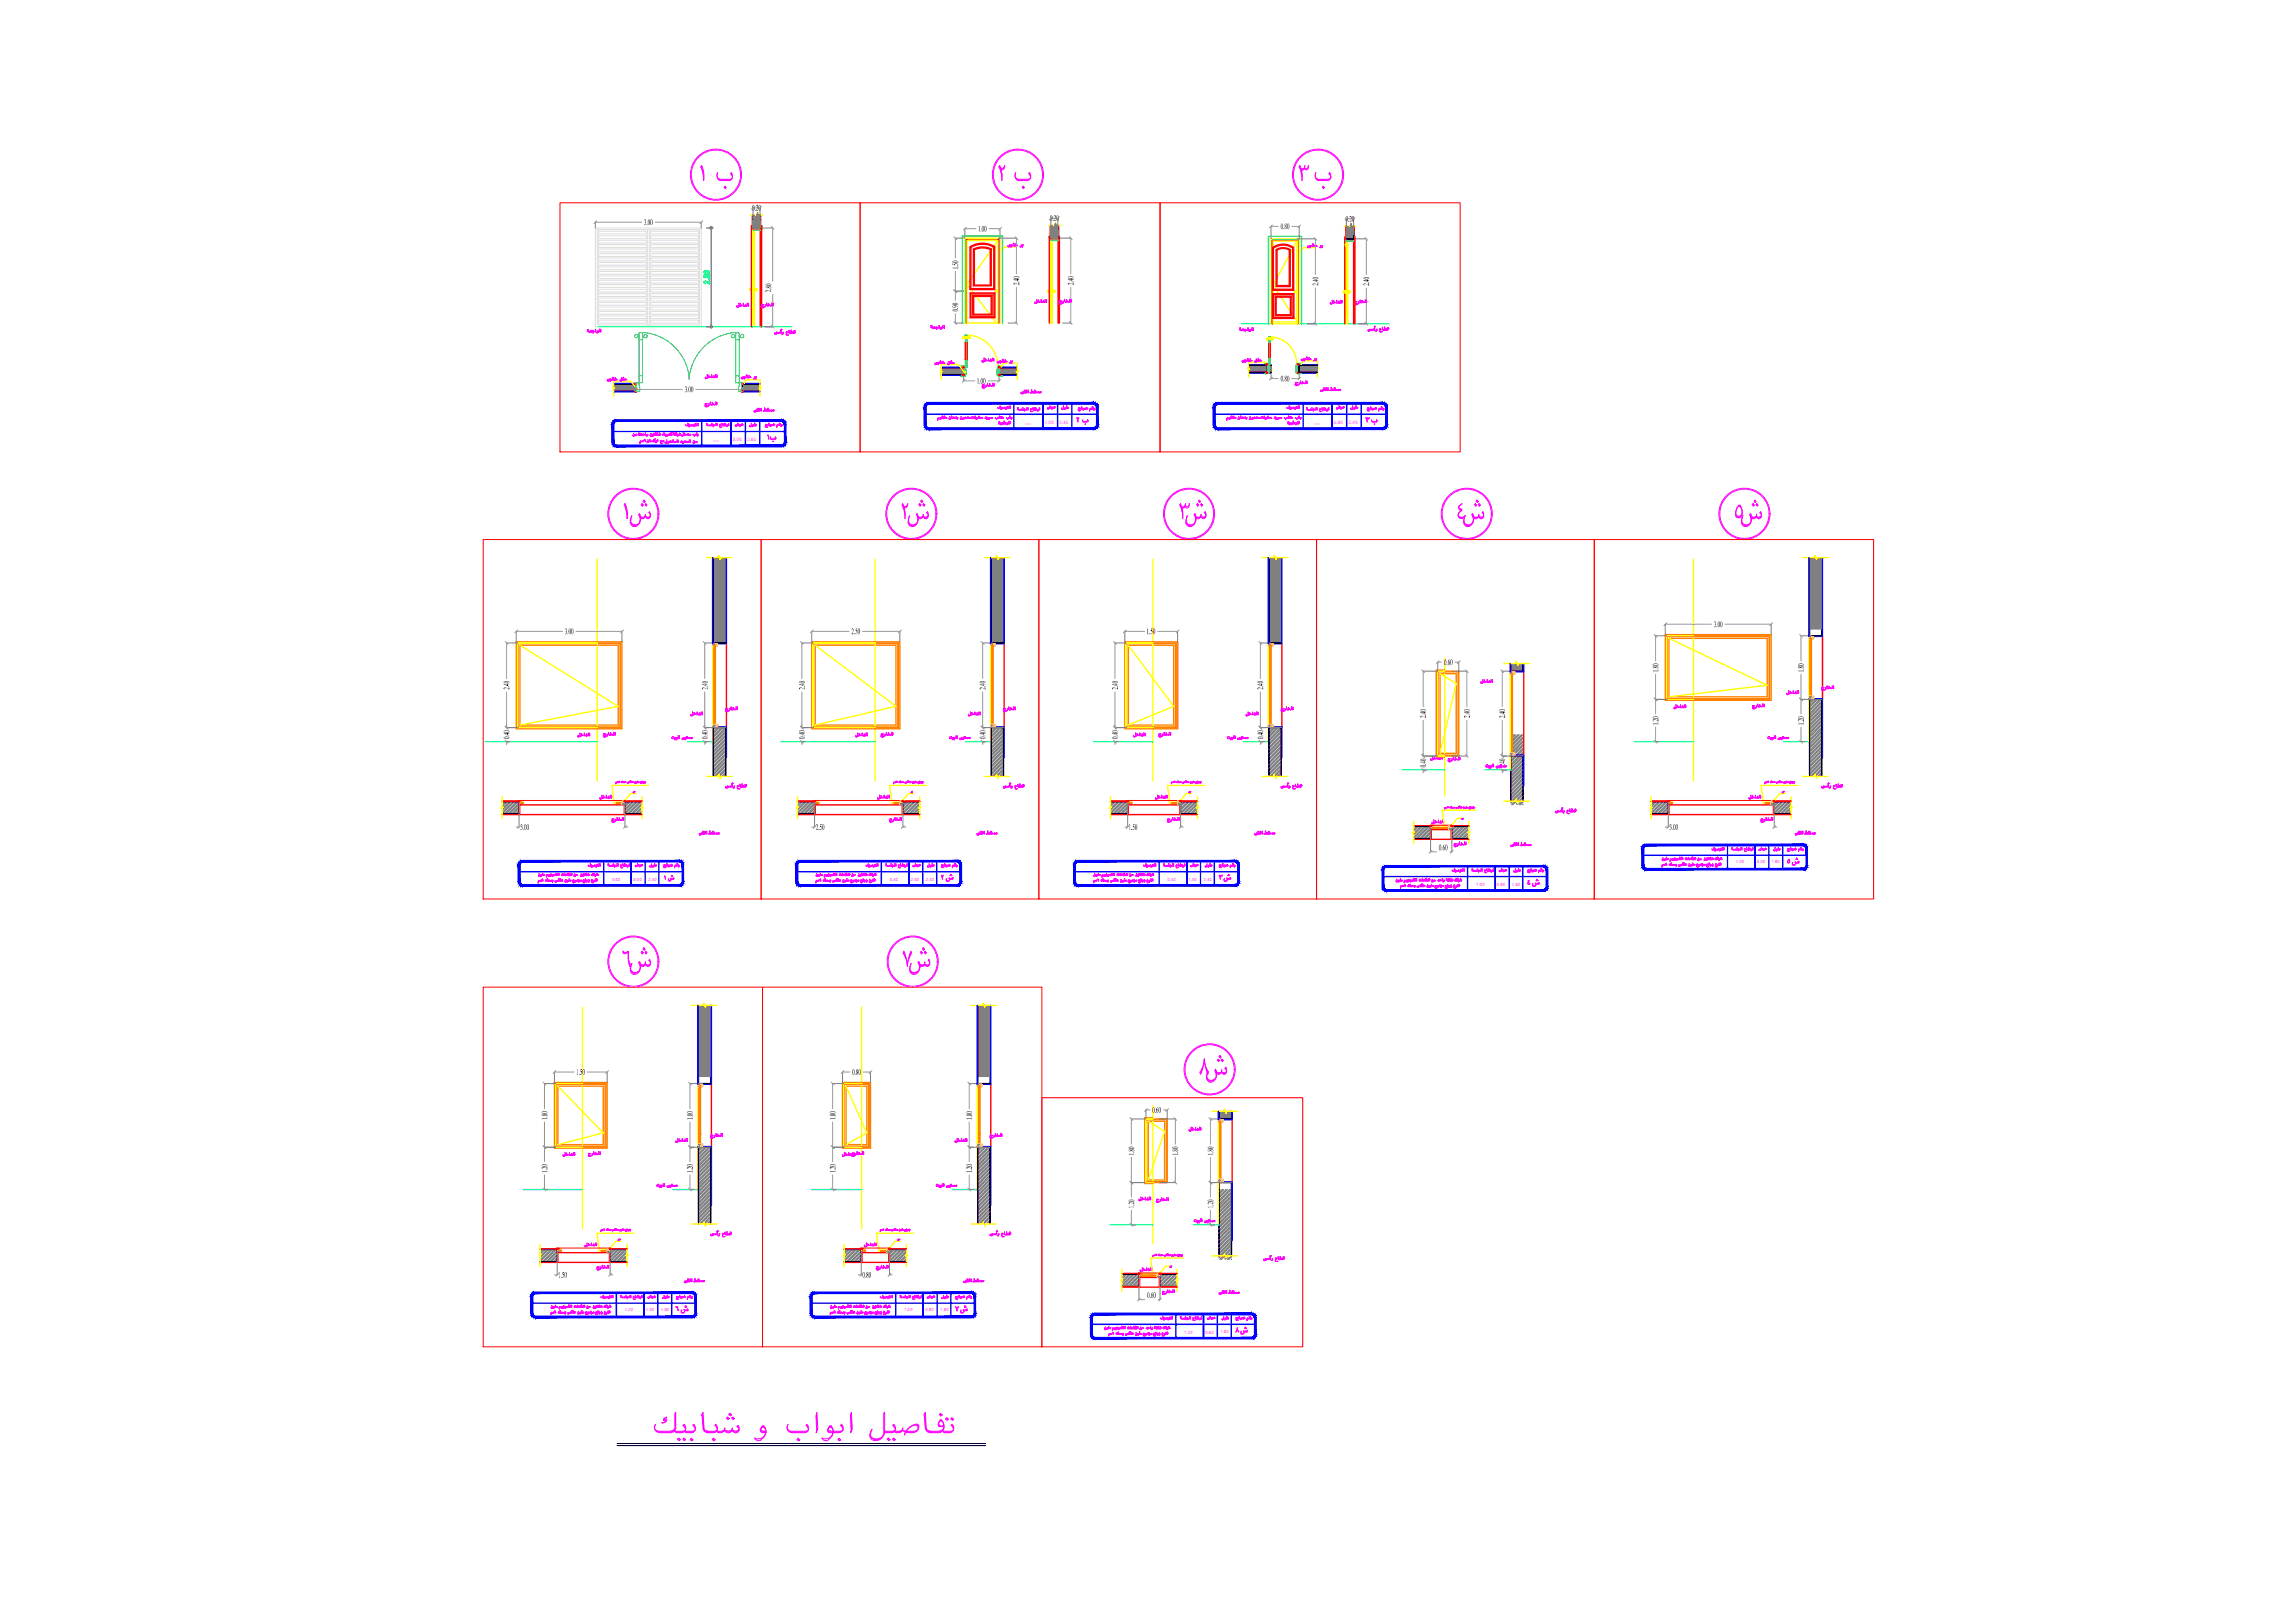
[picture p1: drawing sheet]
<svg xmlns="http://www.w3.org/2000/svg" width="420mm" height="297mm" viewBox="0 0 420 297" stroke-linecap="round" stroke-linejoin="round" font-family="sans-serif">
<defs><g id="words">
<text font-size="16.8" fill="#ff0" x="152" y="184.5">A7</text>
<text font-size="16.8" fill="#f0f" x="206.4" y="200">A8</text>
<g font-size="11.9" fill="#f0f">
<text x="106.2" y="99.1">A1</text>
<text x="157" y="99.1">A2</text>
<text x="207.8" y="99.1">A3</text>
</g>
<text font-size="11.5" fill="#f0f" x="111.5" y="180.3">A6</text>
<text font-size="11" fill="#989898" x="120.3" y="37.4">F 1</text>
<text font-size="11" fill="#808080" x="175" y="37.4">F 2</text>
<g font-size="11" fill="#f0f">
<text x="229.7" y="37.4">F 3</text>
<text x="264.9" y="98.4">A4</text>
<text x="314.7" y="98.4">A5</text>
</g>
<text font-size="7.5" fill="#f0f" x="221.5" y="245.9">A 8</text>
<text font-size="7.1" fill="#f0f" x="170" y="243.1">A 7</text>
<g font-size="5.7" fill="#f0f">
<text x="169" y="163.3">A 2</text>
<text x="219.8" y="163.3">A 3</text>
</g>
<g font-size="5.3" fill="#f0f">
<text x="137.2" y="82.5">F1</text>
<text x="193.7" y="79.4">F 2</text>
<text x="246.6" y="79.4">F 3</text>
</g>
<text font-size="4.9" fill="#f0f" x="118.9" y="163">A 1</text>
<g font-size="3.1" fill="#f0f">
<text x="117.1" y="146.4" transform="rotate(-90 117.1 146.4)">fv</text>
<text x="165.5" y="146.4">fv</text>
<text x="218.7" y="146.4" transform="rotate(-90 218.7 146.4)">fv</text>
<text x="327.4" y="146.4" transform="rotate(-90 327.4 146.4)">fv</text>
<text x="266.3" y="151.3">fv</text>
<text x="114.3" y="228.2" transform="rotate(-90 114.3 228.2)">fv</text>
<text x="165.5" y="228.2" transform="rotate(-90 165.5 228.2)">fv</text>
<text x="212.7" y="233.2">fv</text>
</g>
<g font-size="1.7">
<text x="117.9" y="41.2">3.00</text>
<text x="234.5" y="41.9">0.80</text>
<text x="179" y="42.4">1.00</text>
<text x="141.2" y="53.5" transform="rotate(-90 141.2 53.5)">2.80</text>
<text x="175.4" y="49.3" transform="rotate(-90 175.4 49.3)">1.50</text>
<text x="186.6" y="52.2" transform="rotate(-90 186.6 52.2)">2.40</text>
<text x="196.5" y="52.2" transform="rotate(-90 196.5 52.2)">2.40</text>
<text x="241.3" y="52.3" transform="rotate(-90 241.3 52.3)">2.40</text>
<text x="250.6" y="52.3" transform="rotate(-90 250.6 52.3)">2.40</text>
<text x="175.4" y="57" transform="rotate(-90 175.4 57)">0.90</text>
<text x="125.3" y="71.7">3.00</text>
<text x="178.8" y="70.2">1.00</text>
<text x="234.5" y="69.8">0.80</text>
<text x="103.4" y="116.1">3.00</text>
<text x="155.9" y="116.1">2.50</text>
<text x="209.9" y="116.1">1.50</text>
<text x="313.8" y="114.8">3.00</text>
<text x="264.4" y="121.7">0.60</text>
<text x="303.6" y="123" transform="rotate(-90 303.6 123)">1.80</text>
<text x="330.2" y="123" transform="rotate(-90 330.2 123)">1.80</text>
<text x="93.2" y="126.2" transform="rotate(-90 93.2 126.2)">2.40</text>
<text x="129.5" y="126.2" transform="rotate(-90 129.5 126.2)">2.40</text>
<text x="147.3" y="126.2" transform="rotate(-90 147.3 126.2)">2.40</text>
<text x="180.4" y="126.2" transform="rotate(-90 180.4 126.2)">2.40</text>
<text x="204.6" y="126.2" transform="rotate(-90 204.6 126.2)">2.40</text>
<text x="231.3" y="126.2" transform="rotate(-90 231.3 126.2)">2.40</text>
<text x="261.1" y="131.4" transform="rotate(-90 261.1 131.4)">2.40</text>
<text x="269.1" y="131.4" transform="rotate(-90 269.1 131.4)">2.40</text>
<text x="275.5" y="131.4" transform="rotate(-90 275.5 131.4)">2.40</text>
<text x="93.2" y="135.3" transform="rotate(-90 93.2 135.3)">0.40</text>
<text x="129.5" y="135.3" transform="rotate(-90 129.5 135.3)">0.40</text>
<text x="147.3" y="135.3" transform="rotate(-90 147.3 135.3)">0.40</text>
<text x="180.4" y="135.3" transform="rotate(-90 180.4 135.3)">0.40</text>
<text x="204.6" y="135.3" transform="rotate(-90 204.6 135.3)">0.40</text>
<text x="231.3" y="135.3" transform="rotate(-90 231.3 135.3)">0.40</text>
<text x="303.6" y="132.7" transform="rotate(-90 303.6 132.7)">1.20</text>
<text x="330.2" y="132.7" transform="rotate(-90 330.2 132.7)">1.20</text>
<text x="261.1" y="140.4" transform="rotate(-90 261.1 140.4)">0.40</text>
<text x="263.4" y="155.6">0.60</text>
<text x="105.5" y="196.7">1.50</text>
<text x="156" y="196.7">0.80</text>
<text x="210.9" y="203.7">0.60</text>
<text x="100.2" y="205" transform="rotate(-90 100.2 205)">1.80</text>
<text x="126.8" y="205" transform="rotate(-90 126.8 205)">1.80</text>
<text x="152.9" y="205" transform="rotate(-90 152.9 205)">1.80</text>
<text x="178" y="205" transform="rotate(-90 178 205)">1.80</text>
<text x="100.2" y="214.7" transform="rotate(-90 100.2 214.7)">1.20</text>
<text x="126.8" y="214.7" transform="rotate(-90 126.8 214.7)">1.20</text>
<text x="152.9" y="214.7" transform="rotate(-90 152.9 214.7)">1.20</text>
<text x="178" y="214.7" transform="rotate(-90 178 214.7)">1.20</text>
<text x="207.6" y="211.4" transform="rotate(-90 207.6 211.4)">1.80</text>
<text x="215.7" y="211.4" transform="rotate(-90 215.7 211.4)">1.80</text>
<text x="222.1" y="211.4" transform="rotate(-90 222.1 211.4)">1.80</text>
<text x="207.6" y="221.1" transform="rotate(-90 207.6 221.1)">1.20</text>
<text x="222.1" y="221.1" transform="rotate(-90 222.1 221.1)">1.20</text>
<text x="210" y="237.6">0.60</text>
</g>
<g font-size="1.7" fill="#989898">
<text x="137.7" y="38.6">0.20</text>
<text x="192.2" y="40.4">0.20</text>
<text x="246.3" y="40.5">0.20</text>
<text x="95.2" y="151.9">3.00</text>
<text x="149.3" y="151.9">2.50</text>
<text x="206.6" y="151.9">1.50</text>
<text x="305.6" y="151.9">3.00</text>
<text x="102.2" y="233.8">1.50</text>
<text x="157.9" y="233.8">0.80</text>
</g>
<text font-size="1.7" fill="#f0f" x="275.5" y="140.4" transform="rotate(-90 275.5 140.4)">0.40</text>
<g font-size=".9" fill="#f0f">
<text x="191.3" y="77.6">1.00</text>
<text x="194" y="77.6">2.40</text>
<text x="244.2" y="77.6">0.80</text>
<text x="246.9" y="77.6">2.40</text>
<text x="134.1" y="80.7">3.00</text>
<text x="136.8" y="80.7">2.80</text>
</g>
<g font-size=".8" fill="#f0f">
<text x="112" y="161.2">0.40</text>
<text x="115.9" y="161.2">3.00</text>
<text x="118.6" y="161.1">2.40</text>
<text x="162.9" y="161.2">0.40</text>
<text x="166.7" y="161.2">2.50</text>
<text x="169.5" y="161.1">2.40</text>
<text x="213.8" y="161.2">0.40</text>
<text x="217.6" y="161.2">1.50</text>
<text x="220.3" y="161.1">2.40</text>
<text x="317.8" y="158">1.20</text>
<text x="321.6" y="158">3.00</text>
<text x="324.3" y="158">1.80</text>
<text x="270.2" y="162.1">1.00</text>
<text x="274.1" y="162.1">0.60</text>
<text x="276.8" y="162.1">1.80</text>
<text x="114.4" y="240">1.20</text>
<text x="118.2" y="240">1.50</text>
<text x="121" y="239.9">1.80</text>
<text x="165.5" y="240">1.20</text>
<text x="169.4" y="240">0.80</text>
<text x="172.1" y="239.9">1.80</text>
<text x="216.8" y="244.1">1.20</text>
<text x="220.7" y="244.1">0.60</text>
<text x="223.4" y="244">1.80</text>
</g>
</g></defs>
<!-- layer: text -->
<g fill="none" stroke="#f0f" stroke-width=".18">
<path d="M134.9 56.1l.1 .1M134.9 56.1h.1M134.9 55.9v.2M135 55.9v.3M135.2 56.2h-.1M135.3 56l-.1 .2-.3-.1M135.3 55.5v.5zM135.3 56h.1M135.3 56h.2M135.5 56l-.5 .2M135.5 55.6v.1zM135.5 55.6v.1"/>
<path d="M135.6 55.8h.1M135.6 55.8l.1 .1M135.6 55.8l-.1 .1M135.6 55.9h-.1M135.6 55.8l.2 .2M135.7 55.8l.1 .1M135.7 55.9h.2l-.2 .1M135.7 56h-.2M135.7 55.9l-.2 .1M135.7 56h-.4M136.1 55.5v.5zM136.1 55.6v.4"/>
<path d="M136.3 55.9l.1 .1 .2-.1M136.3 55.9h.1M136.4 56h.3M136.5 55.7h-.1M136.5 55.7v.1M136.5 55.7v.2M136.5 55.7l.1 .2M136.6 55.9l-.1 .1M136.6 56h.1M136.8 55.9l-.1 .1M136.8 55.9v-.4v.4M136.8 55.8l-.1 .2"/>
<path d="M137 55.5v.5zM137 55.6l.1 .4M139.4 56.1l.1 .2M139.4 55.8h.3l-.3 .2 .1 .3M139.5 56.3h.1M139.5 56.3h.2M139.6 55.8h-.2h.1M139.6 55.8h.2M139.6 56.1h.1M139.8 55.8l-.4 .3M139.9 56.3h-.3M139.9 56.1l.1 .1"/>
<path d="M140.1 55.8h.1M140.1 55.8v.3h-.2h.1M140.1 56.1h-.1M140.1 55.9v-.1l.1 .1M140.2 55.9l-.1 .3M140.4 55.9v-.5v.5M140.4 55.5v.4M140.4 55.8l.1 .2zM140.4 55.9l.1 .1M140.5 56h.2M140.5 56h.1M140.7 55.6h.1"/>
<path d="M140.7 55.8h.1M140.8 55.8l.2 .1M140.8 55.8h-.1M140.8 55.8l-.3 .2M140.8 55.8l.3 .1M140.9 55.9h.2M140.9 55.9l-.2 .1M140.9 55.9l-.4 .1M141.1 56h.1M141.2 55.9l.1-.1-.3 .1M141.3 55.8v-.4v.5M141.3 55.8l-.1 .2"/>
<path d="M141.5 55.4v.6zM141.5 55.5v.4M170.4 59.6h.1M170.4 59.9l.1 .1M170.5 59.9h.1M170.5 60h.1M170.5 59.8l-.1 .1M170.5 59.6h.1M170.6 59.6h.1M170.6 59.8h-.1M170.6 59.9v.1M170.6 59.9v-.2v.3"/>
<path d="M170.6 59.9l.2 .2M170.6 59.9h.1M170.7 59.9l.1 .1M171 59.8l.1 .1M171 60h.1M171 59.9h.1M171 59.9l.1 .1M171 59.8l.2 .1M171 59.9l.1 .2M171 59.8h.1M171 59.8l.2 .2M171.1 59.9l-.2 .2"/>
<path d="M171.1 59.9l-.2 .1M171.4 59.8l.1 .1h-.1l.2 .1M171.5 59.9l.2 .1M171.5 59.9l.1 .1M171.6 60h.2M171.6 59.9l-.2 .1M171.6 60h.1M171.6 60l-.4 .1M171.9 59.5v.6zM171.9 59.6v.4M172.3 59.9l.1 .1M172.3 59.8v.2h.3l.1-.5-.2 .5"/>
<path d="M172.3 59.9l.1 .3h-.3l.3-.1M172.3 59.9h.1M172.4 59.9v.2M172.7 59.9l-.1 .1M172.9 59.5v.6zM172.9 59.6v.4M184.6 44.9v.2M184.6 45.1l.2 .1M184.6 44.9v.3M184.8 45h.1M184.9 45l-.1 .2-.2-.1h.3M184.9 45.1h.1"/>
<path d="M184.9 44.9h.1M184.9 45h.4M184.9 44.9l-.1 .1M184.9 44.8l-.1 .2M184.9 45h.1M184.9 45h.3M184.9 45h.2M185.1 45.2h.1M185.1 44.8l.1 .1M185.2 44.9l-.1-.1v.1M185.2 44.9l-.1 .1M185.2 45h.1"/>
<path d="M185.4 44.9l-.1 .1M185.4 44.9h.2l-.2 .1M185.4 44.6h.1M185.6 44.5h.1M185.5 44.5v.1M185.6 44.9h.1M185.6 44.6h.1zM185.6 44.6h.1M185.6 44.9h-.2M185.7 44.8l.1 .1h-.2M185.7 44.8v.1M185.7 44.8l.1 .1"/>
<path d="M185.8 44.8v.1M185.8 45h.1M185.9 45l-.3-.1h.2l-.1 .1M186 44.6h.1M186 44.8h.1M186.1 44.9l-.2 .1M186.1 44.8h-.1l.3 .1M186.2 44.9l-.1 .1M186.2 44.9h-.2M186.2 44.9l-.4 .1M186.2 44.9h.1M186.2 44.9l-.1-.1 .2 .1"/>
<path d="M186.3 44.9v.1M186.8 45.2h.1M187 44.8v.2M187 45.1l-.1 .1M187 45l-.3 .1 .2 .1M187 45h.2M187.1 45l-.2 .2M187.1 45h.1M187.2 45.2h.1M187.2 44.8v.1M187.2 44.8l.1 .1M187.3 44.9l-.1 .1"/>
<path d="M189.4 55.4l.1-.2v.4M189.5 55.4h.1M189.7 55.5h-.2h.1M189.8 54.8v.6zM189.8 55.3l-.2 .2M189.9 55.3l-.3 .2M189.9 55.3h.1M189.9 55.4h.1M190.1 54.9h.1M190 54.9l.1 .1M190.1 55.1h.1zM190.1 55.2h.2"/>
<path d="M190.2 55.3h-.4M190.2 55.2h.1M190.2 55.2l.2 .1M190.3 55.2l.1 .1M190.3 55.2l-.3 .1M190.3 55.3h-.1M190.3 55.2l-.4 .1M190.3 55.3h.1M190.6 54.8v.6zM190.6 54.8v.5M190.8 55.2l.1 .1M190.8 55.2l.1 .2"/>
<path d="M191 55l.1 .3-.2 .1M191.1 55.3h-.1M191.1 55.1l-.1-.1 .1 .3M191.1 55.3h.1M191.1 55.4h.1M191.3 55.2l-.1 .1M191.4 55.2l-.1-.4-.1 .5M191.4 55.2l-.5 .1M191.6 54.8l-.1 .6zM191.6 54.8v.5M193.9 55.4l.1 .2M194 55.4v.1"/>
<path d="M194 55.2l-.1 .2M194 55.5l.1 .1M194 55.3l.1 .3h.3M194 55.6h.3M194.1 55.1h.2h-.1M194.1 55.1h-.2h.2M194.1 55.1h.2M194.1 55.1h-.1h.2M194.3 55.4h.1M194.2 55.4h.1M194.2 55.1l-.2 .2M194.2 55.1l-.2 .1"/>
<path d="M194.3 55.1h.1M194.4 55.6h-.3M194.4 55.4l.2 .1M194.5 55.5h.1M194.6 55.1l.1 .1M194.6 55.1l.1 .2M194.7 55.1l-.1 .4M194.7 55.4l-.1 .1M194.7 55.3l-.3 .1M194.9 54.8v.4zM194.9 54.8v.4M194.9 55.2h.5"/>
<path d="M194.9 55.2h.1M195.1 55.3h.1M195.2 55.1l.4 .1M195.2 54.8l.1 .1M195.3 55.1h.1M195.4 55.1l.2 .1-.5 .1M195.4 55.1l.1 .1M195.4 55.1h-.2M195.5 55.2h-.3M195.6 55.3h.1M195.8 55.2h.1l-.3 .1M195.8 55.1l.1-.3v.4"/>
<path d="M195.8 55.1l-.1 .1M196.1 54.8v.5zM196.1 54.8v.4M228.5 60v.5zM229.2 60v.4M229.4 60v.5zM239.4 45.2l.1 .1M239.6 45.1h.1M239.7 45.3h-.2M239.7 45.2h.1M239.7 45h.1M239.7 45l-.1 .1"/>
<path d="M239.7 45.2l-.3 .1M239.7 45.2h-.3v-.2v.3M239.7 44.9l-.1 .2M239.8 45h.1M239.8 44.9h.1M239.9 45.3h.1M239.9 45.1h-.1h.2M239.9 44.9l.1 .1-.1 .1M240 45.1h.1M240 45h.1M240.1 45l-.1 .1M240.1 45.1h-.4l.1 .1"/>
<path d="M240.2 45.1h-.1M240.2 45l.2 .1zM240.3 44.7v.1zM240.3 44.7v.1M240.4 44.6h.1M240.4 45h.1M240.4 44.7v.1M240.5 44.7h.1M240.5 45l.1 .1-.2-.1M240.6 45.1h.1M240.6 45.1h-.4M240.6 44.9v.1"/>
<path d="M240.6 44.9v.2h-.2M240.8 44.7h.1M240.9 44.9h.1M240.9 45.1h-.1M240.9 45h-.1M241 44.9l-.2 .1M241 45h.1M241 45l.1 .1M241 45.1h-.1M241 45l-.2 .1M241 45l-.4 .1h.1M241.1 45h-.2l.3 .1-.2-.1"/>
<path d="M241.6 45.3h.1M241.8 45v.1v-.1M241.8 45.3h-.1M241.8 44.9v.1M241.8 45l.2 .1M241.8 45.1l-.2 .2h.1M241.8 45.1h.3M241.8 45.1h.2M241.9 45.1l-.2 .2M242 45.3h.1M242 44.9l.1 .1M242.1 45v-.1v.2"/>
<path d="M242.1 45l-.1 .1M243.5 55.5l.1-.2v.3M243.6 55.5l.2 .1zM243.9 54.9v.6zM244 55.4l-.3 .2M244 55.4l-.1 .2M244 55.4h.1M244 55.5h.1M244.2 55.1h.1M244.1 55l.1 .1M244.2 55.2l.1 .1M244.3 55.3l.1 .1"/>
<path d="M244.3 55.4h-.4M244.3 55.3h-.2h.2M244.3 55.3l-.2 .1M244.3 55.3l.2 .1h-.1M244.4 55.4h-.1M244.4 55.4h-.4M244.4 55.4h.1M244.7 54.9v.6zM244.7 55l.1 .4M244.9 55.3v.1M244.9 55.3l.1 .1M245 55.5h.1"/>
<path d="M245.1 55.1l.1 .2M245.2 55.3l-.1 .1M245.2 55.4h.1M245.2 55.5h.1M245.4 55.4v-.1l-.1 .1M245.4 55.3l.1-.4v.5M245.5 55.3l-.5 .1M245.7 54.9l-.1 .6zM245.7 55v.4M248.1 55.5v.1M248.1 55.6l.1 .1M248.1 55.2h.1"/>
<path d="M248.1 55.1l-.1 .1M248.1 55.7h.4h-.3h.2M248.2 55.2l-.2 .1M248.2 55.2h.2h-.2M248.2 55.2l-.1 .2M248.4 55.5h.1M248.3 55.5v.1M248.3 55.2l-.3 .2 .1 .3v-.3M248.4 55.2h.1M248.4 55.2h-.1M248.5 55.5l.2 .1h-.1M248.7 55.3l.1 .1"/>
<path d="M248.8 55.2l-.1 .4M248.8 55.5l-.1 .1M248.8 55.4l-.3 .1M249 54.9v.4zM249 54.9v.4M249 55.3l.5 .1M249 55.3l.1 .1M249.1 55.3l.1 .1M249.2 55.4h.1M249.3 55h.1M249.4 55.2h.1M249.5 55.3h-.2"/>
<path d="M249.5 55.2l.2 .1M249.5 55.2l-.2 .1M249.5 55.3h.2M249.5 55.3h.1M249.6 55.3l-.3 .1M249.7 55.4h.1M249.7 55.3l-.5 .1M249.9 55.2l.1-.4v.5M249.9 55.2l-.1 .1M250 55.3l-.1 .1M250 55.3l-.3 .1M250.2 54.9v.5z"/>
<path d="M250.2 54.9v.5M251.6 59.8h.1M251.7 59.8h.1M251.7 59.7h.1M251.7 59.9v.5zM251.7 59.8v.6M251.7 59.8l-.1 .1M251.7 59.7l-.1 .1M253.1 59.9v.4v-.4l.1 .5M253.4 59.9v.4l.1-.4M253.5 59.9h-.1M253.5 59.9h.1"/>
<path d="M254 59.9v.1M254.2 60h.1M254.1 59.9l.1 .1M107.5 60.3l.1 .1zM107.5 60.3l.1 .1M107.6 60.6h.1M107.6 60.5h.1M107.6 60.5v.1h.1M107.7 60.3h.1M107.6 60.3l.1 .1M107.7 60.6v-.2v.2M107.7 60.7h.2"/>
<path d="M107.7 60.6l.1 .1M107.7 60.6l.2 .1M107.7 60.6h.1M107.8 60.7h.2M107.9 60.7h.1M107.9 60.7h.2M107.9 60.8h.1M108.1 60.5h.1M108.1 60.5l.1 .1M108.1 60.7h.1M108.1 60.6h.1M108.1 60.6v.1h.2"/>
<path d="M108.1 60.5l.2 .1M108.1 60.5l.2 .2M108.1 60.8h.1M108.2 60.6l-.2 .1M108.2 60.6l-.1-.1v.2h.5M108.2 60.7h.1M108.3 60.7h.1M108.3 60.8h.1M108.5 60.6h.1M108.6 60.9h.1M108.5 60.9h.1M108.6 60.6l.2 .1"/>
<path d="M108.6 60.6h-.2h.3M108.6 60.6h.1M108.6 60.7h.1M108.7 60.7h.1M108.7 60.6l-.2 .1M108.7 60.6l-.4 .1M108.8 60.7h.1M109 60.2v.6zM109 60.3v.4M109.3 60.7h.1M109.4 60.6h.1M109.4 60.8h.2"/>
<path d="M109.4 60.6l-.1 .1h.2M109.4 60.6v.1h.2M109.4 60.6l.1 .1M109.5 60.7h.1M109.5 60.6h-.1M109.5 60.8l-.1 .2M109.5 60.7l-.3 .2h.2M109.6 60.7l.2-.5-.2 .5M109.8 60.6l-.1 .1M110 60.2v.6zM110 60.3v.4M111.2 69.6l.1 .1"/>
<path d="M111.2 69.7v-.2v.2M111.4 69.6h.1M111.5 69.5v.1M111.5 69.6h.1M111.5 69.7h-.1M111.5 69.5l.1 .1M111.5 69.5h.1M111.5 69.4v.1M111.5 69.6l-.3 .1M111.6 69.3l-.2 .2M111.6 69.4h.1M111.6 69.5h.4"/>
<path d="M111.6 69.6l-.4 .1M111.6 69.5h.1M111.6 69.6h.1M111.8 69.8h.1M111.7 69.8h.1M111.8 69.3v.1M111.8 69.4v.1M111.8 69.3v.2M111.9 69.5h.1M111.9 69.6h.1M112 69.4v.1M112 69.5h.2z"/>
<path d="M112.1 69.5h.1M112.1 69.4l-.1 .1h.1M112.1 69.2h.1zM112.1 69.2h.1M112.2 69v.1zM112.2 69.1h.1M112.3 69.4l-.1 .1M112.3 69.2h.1M112.3 69.5h.1M112.3 69.4v.1M112.4 69.4l-.1 .1M112.4 69.4h.1"/>
<path d="M112.4 69.3l.1 .2M112.4 69.5h-.1M112.5 69.5l-.1 .1M112.5 69.5h.1M112.5 69.6h.1M112.7 69.2h.1M112.6 69.5h-.2h.6M112.6 69.2h.1M112.7 69.4h.1M112.8 69.4l.1 .1M112.8 69.5h-.2M112.8 69.4h-.2"/>
<path d="M112.8 69.4l-.2 .1M112.8 69.4l.2 .1h-.2M113.5 69.7l.1 .1M113.5 69.6l.1 .1M113.5 69.7l.2 .1M113.6 69.5l-.1 .1M113.6 69.5l-.1 .2M113.7 69.2h.1zM113.7 69.2h.1M113.8 69.5h.1M113.8 69.4h.1M113.8 69.5h.3"/>
<path d="M113.8 69.6h.3M113.8 69.4v.1M113.8 69.5v-.1l.1 .2-.3 .1M113.9 69.2h.1M113.9 69.6l-.3 .1M113.9 69.4v.1M113.9 69.5h.1M113.9 69.5l-.1 .2h-.2M114.2 69.4v-.4v.5M114.2 69.4l-.1 .1zM114.2 69.5h.1M114.2 69.4l-.1 .1"/>
<path d="M114.2 69.6h.1M114.4 69.4h.1M114.5 69.5h-.1M114.5 69.4h.1M114.5 69.4l.3 .1M114.5 69.4l.2 .1M114.5 69.4h-.1h.1M114.6 69.4l-.2 .1M114.7 69.5h-.5M114.7 69.5h-.2M114.8 69.5h-.1M115.9 79.6v.1"/>
<path d="M115.9 79.7h.1M116 79.3v.1M116.1 79.7l-.2 .1M116.1 79.5v.1M116.2 79.6l-.1 .2M116.2 79.5v.2l.2-.1M116.2 79.5v.2l-.2 .1M116.2 79.8h-.2M116.2 79.6h.1M116.2 79.7h.1M116.4 79.6v.1M116.4 79.6h-.1l.2-.1v.1"/>
<path d="M116.4 79.5l.1 .1M116.5 79.5l.1 .1h-.2M116.5 79.5h.1M116.5 79.7h.1M116.5 79.5l-.1 .1M116.9 79.6l.1 .1M117 79.3h.1M117 79.6h.1M117 79.7h.1M117 79.5h.1M117.1 79.3h.1M117 79.4h.1"/>
<path d="M117 79.4v.2M117.1 79.5v.1M117.1 79.4v.2M117.1 79.6h.1M117.2 79.5l.1 .1zM117.3 79.6h.1M117.3 79.7h.1M117.4 79.3l.1 .2M117.5 79.5l-.1-.1 .1 .2M117.5 79.5v.1M117.5 79.6h.1M117.5 79.7h.1"/>
<path d="M117.6 79.5h.3M117.7 79.5l.3 .1M117.8 79.5l.1 .1M117.8 79.6h-.1M117.8 79.6l-.3 .1M117.9 79.6h-.6M117.9 79.6h.1h-.2M118.1 79.2v.5zM118.1 79.2l.1 .4M118.4 79.6h.2M118.4 79.6l.2 .1zM118.5 79.5h.1"/>
<path d="M118.5 79.5l.1 .1M118.5 79.5l-.1 .1h.2M118.6 79.6l-.2 .2M118.6 79.6l-.3 .2h.2M119 79.7l.1 .1M119 79.8h.2M119.1 79.6l-.1 .1M119.1 79.7l.1 .1M119.2 79.3v.1M119.3 79.6v.1l-.2 .1M119.3 79.6v.1M119.3 79.8h-.1"/>
<path d="M119.3 79.7l-.1 .1M119.3 79.6h.2M119.3 79.5l.1 .2M119.4 79.6h.1M119.4 79.7l-.1 .1M119.4 79.8h.1M119.5 79.5h.1M119.5 79.8h.1M119.5 79.4l.1 .2M119.5 79.6l-.1 .1M119.6 79.6l.1 .1M119.6 79.4v.2l-.2 .1"/>
<path d="M119.7 79.3h.1M119.6 79.3l.1 .1M119.8 79.3h.1M119.7 79.3l.1 .1M119.8 79.5v.1h.2M119.8 79.4v.1M119.8 79.4v.2M119.8 79.6l-.1 .1M119.8 79.6h.1M120 79.5h.2M120 79.2h.1M120.1 79.5v-.1l.1 .1"/>
<path d="M120.1 79.4h.1M120.1 79.3l-.1 .1M120.1 79.4v.2l-.3 .1 .3-.1M120.1 79.7h.2M120.1 79.6h.2M120.2 79.5h-.1M120.2 79.5l-.1 .1M120.2 79.6h.1M120.3 79.5v-.3l.1 .3M120.3 79.6h.2M120.4 79.6h.1M120.4 79.5l-.1 .1z"/>
<path d="M120.4 79.7h.1M120.6 79.5l-.1 .1M120.6 79.6l.1 .1M120.6 79.5l-.1 .2M120.6 79.7h.2M120.7 79.2v.1M120.9 79.4v.1M120.9 79.4l.1 .1M120.9 79.4l-.3 .3 .3-.3v.2h-.4M121 79.5l-.2 .2M121.3 79.6h.1M121.4 79.6h.1"/>
<path d="M121.4 79.5h.1M121.4 79.6v.1M121.4 79.5h-.1M121.4 79.6l-.1 .1M121.4 79.6h-.1M121.6 79.2v.4M121.6 79.5l.3 .1M121.6 79.5l.1 .1M121.8 79.8h.1M121.9 79.5h.1M121.9 79.5l-.2 .2 .2-.1M121.9 79.5v.1"/>
<path d="M122 79.8h.1M122.2 79.5v.2M122.2 79.6h.3M122.3 79.6l-.1-.1 .1 .1M122.3 79.6l-.1 .2M122.3 79.6h.1M122.5 79.4h.1M122.5 79.5l.1 .1M122.5 79.4l.2 .1zM122.5 79.4v.2v-.1M122.7 79.6h.1M122.7 79.7h.3"/>
<path d="M122.7 79.5l-.1 .1M122.7 79.6l-.7 .2h.2M122.8 79.3l.2 .3h-.4M122.8 79.3v.1M122.8 79.2l.4-.1-.3 .1M122.9 79.2l-.1 .1M122.9 79.3l.2 .2M123.2 79.2l.1 .1zM123.3 79.5h.1M123.3 79.6h.1M123.3 79.2v.1M123.3 79.2l.1 .1z"/>
<path d="M123.3 79.2l.1 .1M123.4 79.5h-.1M123.4 79.6v-.2l.1 .2h.2M123.4 79.6h.4M123.6 79.6h.1M123.6 79.7h.1M123.7 79.2h.1M123.7 79.2v.1M123.8 79.4h.1M123.8 79.3l-.1 .2h.2l-.2 .1M123.8 79.4l.1 .1M123.9 79.2h.1"/>
<path d="M123.8 79.2l.1 .1M123.8 79.4v.1M123.9 79.4l-.1 .1M123.9 79.5h-.1M123.9 79.5l-.1 .2M124.1 79.5l.1 .1M124.1 79.5l.1 .2h.3M124.2 79.5v.1M124.2 79.6l-.2 .2h.2M124.2 79.6h.1M124.4 79.3h.1M124.4 79.6h-.2l-.2 .2"/>
<path d="M124.4 79.4l.2 .1zM124.4 79.5h.2M124.4 79.4v.2v-.1M124.5 79.4h.1M124.5 79.6h.1l-.1 .1M124.8 79.8h.3M124.8 79.6v.1l.3 .1M124.8 79.6l.1 .2 .4-.1M125.1 79.6v.2M125.1 79.6h.2M125.2 79.6h.1M125.3 79.3h.1z"/>
<path d="M125.3 79.3h.1M125.4 79.5h.1M125.4 79.6h-.1M125.4 79.5h.2M125.5 79.5v.1M125.5 79.5h-.2l.3 .1M125.5 79.6h.1M125.5 79.6h-.1M125.5 79.6l-.4 .1v-.5v.5M125.5 79.6h-.2M125.5 77.7v.2h.4M125.6 77.7l.1 .2"/>
<path d="M125.6 77.9h.3M125.8 79.5v.1M125.8 79.6h.2M125.8 79.7h.2M125.9 77.7v.1M125.9 77.5h.1M125.9 79.4l.1 .1M125.9 77.6v.1h.2h-.1M126 77.6v.2M126 79.4l-.1 .2M126 77.6h.1M126 77.7h.1"/>
<path d="M126 79.3v.3M126 77.7h-.1M126 79.6h.1M126 77.9h.4M126 77.7l.1 .1M126.1 77.8l-.2 .1M126.1 77.8l-.2 .1h-.4M126.1 79.7h.1M126.1 78.1h.1M126.1 77.9h.1M126.1 78v.1M126.1 77.8h-.2"/>
<path d="M126.1 79.6l.2-.1v.1M126.2 79.6l-.2 .1M126.3 78.1h.1M126.2 77.8h.1l-.1 .1M126.2 79.6l.1 .1M126.2 78v.1M126.2 79.6h.2M126.2 77.8v.1M126.2 77.9h-.2M126.2 79.6h-.1M126.3 77.9h.1M126.3 79.5h.1"/>
<path d="M126.3 79.7h.1M126.4 77.9h.1M126.4 79.5l-.2 .1M126.4 77.8h.1M126.5 77.9h.1M126.5 77.8l-.1 .1M126.5 77.9h.2M126.7 77.7l-.2 .3 .2-.1M126.7 77.7v.2M126.7 77.7l.1 .1M126.7 77.7l-.2 .2M126.8 77.7l.1 .1"/>
<path d="M126.9 77.7l-.2 .2M126.9 79.4v.2h.4M126.9 79.6h.4M127 79.7h.2M127 77.8l.1 .1M127.1 77.8h.1M127.1 77.9h.1M127.1 77.7l-.1 .1M127.1 77.8l.1 .1M127.1 77.7l.1 .2M127.1 79.8h.1M127.1 77.8h-.1"/>
<path d="M127.2 77.9h.1M127.2 77.9l-.3 .2 .3-.2M127.2 77.6h.1M127.3 79.5h.1M127.4 77.6h.1M127.3 77.9h-.1h.1M127.3 79.4v.1M127.3 77.6h.1M127.3 79.4l.1 .2M127.4 77.9h.1M127.4 77.8v-.1l-.1 .2M127.4 79.5l-.1 .1"/>
<path d="M127.4 77.8l-.1 .1M127.4 79.6l-.1 .1M127.5 79.2l.1 .4h.1l-.1 .1M127.5 79.2v.5zM127.5 77.9l.1-.1-.2 .1M127.6 77.8v-.3v.3M127.6 79.7h.1M127.7 79.8h.1M127.8 79.5v.1M127.8 79.4v.1M127.8 77.5v.4zM127.8 77.5v.3"/>
<path d="M127.8 79.4l-.1 .3M129.1 74.2v.1M129.1 69.2l.1-.2v.3M129.1 74.1l.2-.2-.2 .2v.2l.5 .1M129.1 74.3l.1 .1M129.1 69.1l.1 .2 .2-.1h-.2M129.1 74.1l.1 .3M129.2 74.4h.3M129.2 73.9h.1M129.3 73.9h-.2h.2M129.3 73.9h.2zM129.3 77.5h.1"/>
<path d="M129.3 74.2h.1M129.4 74.2h.1M129.4 77.8h.1M129.4 77.7h.1M129.4 77.7v.1M129.4 77.5h.1M129.4 73.9h.1M129.5 77.7l-.1 .1M129.5 73.9l-.1 .1M129.5 77.8h-.2M129.5 69.1l-.1 .1M129.5 68.6v.5z"/>
<path d="M129.5 77.8l-.1-.2 .1 .2M129.5 69.1l-.3 .2M129.5 69.1h.1M129.5 77.8l.2 .1M129.5 69.1h.2M129.5 77.7l.1 .1M129.5 74.4h-.3M129.6 74.2l.1 .1M129.6 74.3h.1M129.6 77.9h.1M129.8 68.7h.1M129.7 68.7h.1"/>
<path d="M129.7 74l.2 .1M129.7 68.9h.2zM129.8 73.9v.1M129.8 68.9l.3 .1-.2-.1M129.8 77.8h-.1M129.8 73.9l-.1 .4M129.8 74.3h-.1M129.8 74.1l-.3 .1M129.8 69.1h-.1M129.9 68.9l.1 .1M129.9 69l-.1 .1M129.9 77.8l-.1 .1"/>
<path d="M129.9 69l-.4 .1M129.9 77.8h.1M129.9 69l.1 .1M130 77.9h.1M130 77.9h-.2h.1M130 77.8l-.1 .1M130 77.8h.1M130 73.6l.2 .5M130.1 73.6v.4zM130.1 74l.2 .1M130.1 77.7v.1M130.1 77.8l.1 .1"/>
<path d="M130.1 77.8l-.1 .1M130.1 77.9h.1M130.1 77.8h.1M130.1 74l.1 .1M130.1 77.9h-.1M130.2 74.1h.1M130.3 68.6v.5zM130.3 68.7v.3M130.3 77.9l.1-.1-.1 .1M130.3 77.5l.1 .3zM130.4 73.6v.1zM130.4 77.9h.1"/>
<path d="M130.4 73.7h.1M130.4 73.9h.1M130.5 69l.1 .1M130.5 73.9h.1M130.5 73.9h-.1M130.5 69h.1M130.5 73.9l.1 .1M130.5 73.9l.2 .2 .3-.1M130.5 73.9l.2 .1M130.6 77.7h.1M130.6 78v.1M130.6 74l-.2 .1"/>
<path d="M130.6 74h.1l-.5 .1M130.6 74l-.4 .1M130.7 77.7l.1 .1M130.7 77.7l.2 .1M130.7 77.8h.1M130.7 68.8h.1M130.7 68.8v.1M130.7 77.7h-.2M130.7 77.7l-.2 .1M130.7 68.8v.2M130.7 77.8l-.2 .1M130.7 77.8l-.3 .1h.1"/>
<path d="M130.7 68.7l.1 .3-.3 .1M130.7 77.8l-.4 .1M130.8 74.1h.1M130.8 77.8v.1l-.1-.1M130.8 69.1h.1M130.8 77.9h.2M130.9 77.9h.1M131 73.9v-.3v.4M131 73.9l-.1 .1M131 69l-.4 .1M131 74l-.1 .1M131 69v-.4l-.1 .4"/>
<path d="M131 69l-.1 .1M131 77.8v-.3l.1 .3M131.1 77.8l-.1 .1zM131.2 73.6v.5zM131.2 68.7l.1 .3M131.2 73.6v.4M131.3 68.6l-.1 .5zM131.3 77.5v.4zM131.3 77.5v.3M131.7 77.8l.1 .1M131.8 77.8h.1M131.8 78l.1 .2h.3"/>
<path d="M131.8 78.2h.3M131.8 77.6h.1M131.9 77.7h-.1M132 77.8l-.3 .2 .2 .2M132.2 78.1l-.3 .1M132.2 77.5v.3M132.2 77.8l.1 .1M132.3 77.9h.1M132.6 77.5h.1M132.5 77.5h.1M132.6 77.6h.1M132.6 77.7h.1"/>
<path d="M132.6 77.6l-.1 .1M132.6 77.6l.1 .2-.2 .1M132.6 77.9h-.3h.2M132.6 77.9h.2M132.6 77.7v-.1v.2l-.3 .1M132.7 77.6h.1M132.7 77.9h.1M132.7 77.7h-.2l.2 .1M132.9 77.6h.1M132.8 77.8h.1M132.8 77.9h-.2h.2M132.8 77.6h.1"/>
<path d="M132.8 77.7v.1M132.9 77.7l-.1 .2M132.9 77.8l-.1 .1M133 78h.1M133.2 77.7l-.1 .4M133.2 77.8v.1M133.2 78l-.1 .1M133.2 77.7l.1 .2M133.2 77.9l-.2 .1 .1 .1M133.4 77.5v.4zM133.4 77.5v.3M134.6 77.9l.3 .1"/>
<path d="M134.6 77.7v.2M134.6 77.9h.3M134.9 77.8h.1M134.9 77.7v.2M134.9 77.7l-.1 .3-.2-.1M135 77.8h.2M135.1 77.5h.1M135 77.5h.1M135.1 77.9h.1M135.1 77.8h-.2v.1M135.2 77.7v.1M135.3 77.7l-.3 .1 .3-.2-.1 .2"/>
<path d="M135.3 77.7v.1M135.6 77.9l-.3 .1h.2M135.7 69.2l.1 .1M136 69.2h.1M136 69.1l.1 .1M136 69.3h-.1M136 69h.1M136 69v.1l.1 .2M136.1 69.2h-.3l-.1-.2v.3M136.1 68.9l-.2 .2M136.1 69h.1M136.1 69.3h-.3"/>
<path d="M136.1 69.1h.1M136.1 69.2h.2M136.2 69.3l.1 .1M136.3 69.3h.1M136.3 68.9l.1 .1M136.4 69l-.1 .1M136.4 69.1h.1M136.4 69.2h.1M136.6 69l-.1 .1M136.6 69l.2 .1M136.6 69.1h.1M136.6 69.1h-.5"/>
<path d="M136.7 68.8h.1M136.6 68.7v.1M136.7 68.6v.1zM136.7 68.7h.1M136.8 69h-.2M136.8 69h.1M136.8 68.7v.1M136.8 69.1h.1M136.8 69v.1M136.9 69h-.1M137 69.1h-.2M137 69l-.1 .2"/>
<path d="M137 69.1h.1M137 69.2h.1M137.2 68.7h.1M137.1 68.7v.1M137.2 69h.1M137.3 69h-.2h.3M137.3 69h.1M137.3 69l.2 .1M137.3 69l-.2 .1M137.4 69.1h-.1M137.4 69l-.5 .1h.4M137.4 69.1h.1"/>
<path d="M137.9 69.3h.2M138.1 75.3l.1 .1M138.1 75.1a.18 .18 0 0 0 0 .3 .18 .18 0 0 0 .3-.2M138.1 69h.1M138.1 75.1v.2M138.1 69l.1 .1M138.2 69.3l-.1 .1M138.2 69.1h.2M138.2 69.1l-.3 .2h.2M138.2 69.1l-.1 .2M138.2 69.1h.1M138.2 69.2h.2"/>
<path d="M138.3 75.2h.1M138.3 69.3l.1 .1M138.4 75.3l-.2 .1M138.4 75.3h.1M138.4 69.3h.1M138.4 75.3h-.3M138.4 75.2l.4-.1-.3 .1h.3M138.4 75h.1M138.4 75.1h.1M138.4 68.9h.1M138.4 68.9l.1 .1M138.4 75.1l-.1 .1"/>
<path d="M138.4 75l-.1 .2M138.5 75.2h.1M138.5 75.1h.1M138.5 69l-.1 .1M138.6 74.7l.1 .1zM138.6 74.7l.1 .1M138.7 75h.1M138.7 75h.1h-.1M138.7 74.9h.1M138.7 74.9v.1M138.8 74.9h.1M138.8 74.7v.1"/>
<path d="M138.8 74.9v.2M138.8 74.7h.1M138.8 74.9v.1M138.8 75h-.1M138.8 75.2h.1M139.1 75h.1M139.1 75v-.1l.1 .2M139.1 75h.1h-.2M139.1 75h.1h-.1M139.1 74.7h.1M139.1 74.9h.1M139.1 75.2h-.3h.3"/>
<path d="M139.2 75.1l-.4 .1M139.2 74.9v.1M139.2 75.1l-.1 .1M139.4 74.7v.5zM139.4 74.7v.5M139.7 75.2h.5M139.8 75.2h.1M140 74.7v.4v-.4M140 74.7h.1M140 74.6v.1M140.1 75.1l-.2 .1M140.2 75.1l-.3 .1"/>
<path d="M140.2 75.1h.2M140.2 75l.1 .1M140.3 75.2h.3M140.3 75h.1M140.3 74.9l-.2 .1M140.4 75l-.1 .2h-.6M140.4 75.2h.1M140.4 75.2h.2M140.6 74.7h.1M140.5 74.7l.1 .1M140.6 75h.1h-.1M140.6 74.9v.1"/>
<path d="M140.6 74.9l.1 .1zM140.6 74.9h.1M140.6 74.9l.1 .2M140.7 74.7v.1zM140.7 74.7v.1M140.7 75.1l-.1 .1M140.7 75.2h.1M140.7 74.9v.1M140.8 75.2h-.5M140.9 75.1l-.1 .1zM140.9 75.1h.2zM140.9 75.2h.2"/>
<path d="M141.1 75.1h.1M141.2 75.1v.1M141.3 75.2h-.1M141.3 75.2h.1M141.3 75.1h.1M141.3 75.1h-.2l.1 .1M141.5 75.1l-.2 .1h.2M141.5 75.1h.1M141.6 75l-.3 .1M141.6 75.1h.1M141.6 75h.1M141.6 75.2h.1"/>
<path d="M141.6 75v.2M141.6 75.2l-.1-.1v.1M141.7 75.1h-.2M141.8 60.9v.2M141.9 60.9a.2 .2 0 0 0 0 .3 .2 .2 0 0 0 .3-.1M142.1 61h.1M142.1 60.9l.1 .1M142.1 61l.1 .1M142.1 61.1h.1M142.2 61l-.4 .1h.3M142.2 60.8h.1M142.2 60.9h.1"/>
<path d="M142.2 60.8l-.1 .1M142.2 60.7l-.1 .2M142.2 61h.1M142.2 60.8v.1M142.4 60.8l-.1 .1M142.4 60.9h.2M142.4 60.9h.1M142.4 61h.2M142.4 60.9h-.2M142.4 60.9l-.1 .1M142.6 60.9h-.1M142.6 60.9h.1"/>
<path d="M142.7 60.9h-.1M142.8 60.8v.1M142.8 60.8h.1M142.8 60.8v.1h-.2M142.8 60.9h-.2M142.9 60.4h.1M143 60.4h.1M143 60.5v.4M143 60.3l.1 .1M143 60.3h.1M143 60.4h-.1h.1M143 60.4v.6z"/>
<path d="M143 60.2v.1M143.1 60.2v.1M143.4 60.8v.1h-.1M143.4 61.1l-.1 .1M143.4 60.8v.2M143.4 61l-.3 .1M143.5 60.9l-.2 .3M144 60.9h.1M144 61.1l.3-.3-.4 .3M144 61.3h.3M144.1 60.9l-.1-.1 .1-.1h-.2l.2 .2M144.4 61.3h-.3l-.2-.2 .1 .2"/>
<path d="M144.4 61.3h-.3M144.4 60.5l.1 .4zM144.4 60.5l.1 .4M144.5 60.9h.1zM144.5 60.9h.1M144.6 60.9h.8M144.6 60.9h.1M144.6 61h.5M144.8 60.4l.1 .5-.1-.4M144.9 60.4v.1M145.1 60.8h-.1M145.1 60.8h.1"/>
<path d="M145.1 60.7l.1 .1M145.1 60.8v.1M145.1 60.7l-.4 .2h.3M145.2 60.8v.1M145.2 60.9h-.1M145.2 60.8l-.2 .1M145.2 60.9h.1M145.4 60.5h.1M145.4 60.5v.1M145.4 60.7l.1 .1M145.4 60.8h.1M145.4 60.7h.1"/>
<path d="M145.5 60.6l-.1 .2M145.5 60.5v.1zM145.5 60.9l-.4 .1M145.5 60.5v.1M145.5 60.6l.1 .2-.1-.1M145.5 60.8h-.1M145.5 60.7l-.1 .1M145.5 60.8l-.1 .1M145.6 60.9l-.4 .1M170.6 60l.2 .1M170.7 60.1h.2M170.8 60.1h.1"/>
<path d="M170.8 60.1h.4M171.1 60.1h.1M171.1 60h.1M171.2 60l-.1 .1M171.2 60.1h.1M171.2 60.1h.2M171.2 66.6l.1 .1M171.2 66.4a.19 .19 0 0 0 .1 .3 .19 .19 0 0 0 .2-.2M171.2 66.5v.2M171.4 66.5h.1M171.4 60.2l.1 .1zM171.4 60.2l.1 .1"/>
<path d="M171.5 66.6h-.3M171.5 60l-.4 .1M171.5 66.6h.1M171.5 66.7h-.2M171.5 66.4h.1M171.5 66.5h.4M171.5 66.3l-.1 .2M171.6 60h-.1M171.6 66.5h.1M171.6 66.4l-.1 .1M171.7 66.7h.1zM171.7 76.7v.2v-.2"/>
<path d="M171.7 66.7h.1M171.8 66.5h-.2M171.8 76.5h.1M171.8 66.3v.1M171.8 66.3v.1v-.1M171.8 66.3v.2M171.8 76.5l-.1 .1h.2M171.8 76.5l.1 .1h-.1M171.8 66.5h.1M171.9 66.5h-.1M171.9 66.5h.1M171.9 76.5v.1l-.2 .1"/>
<path d="M171.9 76.4h-.1M172 66.4h.1M172 66.5h.2M172.1 66.1v.1M172.2 66.2h.1M172.2 66v.1M172.2 66.4l-.3 .1M172.2 76.5l.1 .1M172.2 76.4l.1 .2M172.2 66.5h-.2M172.2 66.5h.1M172.2 66.4h.1"/>
<path d="M172.2 66.4v.1M172.2 66.1l.1 .1M172.2 60l.3 .1M172.2 76.4h.1M172.2 76.6h.1M172.2 66.4h.2M172.3 76.6l-.1-.2 .1 .2M172.3 60.1h.2M172.3 76.6l-.1 .2-.1-.1M172.3 76.6l-.3 .1M172.4 66.4h.1M172.4 66.5h.1"/>
<path d="M172.4 60.1h.1M172.4 66.4l-.1 .1M172.4 66.4l.1 .1M172.5 66.4l-.3 .1M172.5 76.5v-.4l.2 .5M172.5 76.1v.4M172.5 76.5l.1 .1M172.6 66.1l.1 .1zM172.6 66.1v.1M172.6 76.6h.2M172.6 76.6h.1M172.7 66.3l.3 .2"/>
<path d="M172.7 66.3h.1M172.7 66.3l-.1 .1 .2-.1M172.7 66.5h-.1M172.7 66.3l.3 .1M172.8 76.2h.1M172.8 66.3l-.2 .2h-.2v-.1M172.8 66.5h-.1M172.8 76.4h.1M172.9 76.4l.1 .1-.2 .1h-.2M173 76.2h.1M172.9 76.3h.1M172.9 76.4h.1"/>
<path d="M172.9 76.2h.1M172.9 76.3l-.1 .1h.2M172.9 76.3l.1 .1M173 76.5l-.2 .1M173 76.6h.1M173 66.4l-.1 .1M173 66.5h-.6h.2M173.1 76.5l-.1 .1M173.2 76.4h.1M173.2 76.6h.1M173.2 76.4l-.2 .2M173.2 76.4l-.1 .1"/>
<path d="M173.3 76.6l-.2-.1 .1 .1M173.3 76.5l-.1 .1M173.3 76.4h-.1l.1 .1M173.5 66.6l.3 .1M173.5 66.6l.1-.2-.1 .2 .1 .1M173.7 66.2h.1M173.7 76.6l.1 .1M173.7 76.7h.2M173.8 76.5l-.1 .1zM173.8 76.7h.1M173.8 76.6v.1M173.8 66.5h.1"/>
<path d="M173.8 66.4v-.1v.4M173.8 66.4h.1M173.9 76.3h.1M173.8 66.5h.2M173.8 66.4v.3l-.3-.1M173.9 66.2h.1M173.8 66.2h.1M173.8 76.3h.1M173.9 66.6l-.3 .1M173.9 66.3h-.1M173.9 66.5h.2M173.9 66.5h.1"/>
<path d="M174 76.7h-.1M174 76.5v.1M174 76.5v.2h-.1M174 76.5v.2l-.2 .1M174.1 66v.5zM174.1 66.3l-.1 .1M174.1 66.5h.2M174.2 66.5h.1M174.2 76.1v.4M174.3 76.5l-.1-.4 .1 .4h.3l-.2 .1M174.3 76.5l.1 .1M174.4 76.6h.1"/>
<path d="M174.4 66.3h.1M174.4 66.3l-.1 .1 .2-.1M174.5 66.5h-.3M174.5 66.3l.1 .1M174.5 66.3l.2 .1h-.1M174.5 66.4h.1M174.5 76.4h.2M174.5 76.5h.1M174.5 76.4l.2 .1M174.5 66.5h.2M174.6 76.4h.1M174.6 66.5h-.1"/>
<path d="M174.6 76.4l-.1 .1 .2 .1h-.1M174.6 66.4l-.5 .1M174.6 76.4v.1M174.6 76.4l.1 .2M174.6 66.4l-.2 .1M174.6 76.6h.1M174.7 76.5h.1M174.9 76.5h.1M174.9 76.5v.1M174.9 76.6h.1M175 76.3h.1M175 76.3l.1 .2"/>
<path d="M175.1 76.4l-.1-.1 .1 .2M175.1 76.5h.1M175.1 76.6h.1M175.3 76.8h.1M175.2 76.7v.1M175.3 76.4v.1zM175.3 76.4l.1 .1M175.4 76.5l-.5 .1M175.4 76.5l-.1 .1M175.8 76.6l.2 .2 .1-.3v.2M175.8 76.7h.1M175.8 76.5v.1z"/>
<path d="M175.8 76.6l.1 .1M176 76.3h.1M175.9 76.3h.1M176.1 76.7h-.2M176.1 76.5v.1M176.3 76.5l.1 .1M176.4 76.5l.1 .1M176.4 76.6h.2M176.4 76.5v.1l.4-.1h-.5M176.4 76.4l.1 .2M176.4 76.4h.1M176.4 76.4v.1"/>
<path d="M176.5 76.6l-.1 .2-.2-.1M176.5 76.6l-.3 .1M176.5 76.6h.1M176.7 76.4h.1M176.7 76.5h.1M176.7 76.4l.2 .1M176.7 76.4l.1 .2M176.7 76.4l.1 .1M176.7 76.4l.2 .1-.2 .1M176.8 76.6h.1M176.8 76.5h.1M177 76.5h.1"/>
<path d="M177.1 76.6h.1M177.2 76.3l.1 .2M177.2 76.3h.1M177.2 76.3v.1M177.3 76.5l-.1 .1M177.3 76.6h.1M177.4 76.5l-.2 .1M177.5 76.5l-.2 .1M177.5 76.4h.1M177.5 76.6h.1M177.5 76.4l-.5 .2M177.5 76.5h-.1"/>
<path d="M177.6 76.6l-.2-.1 .1 .1M177.6 76.4v.1M177.6 76.5v.1M177.6 76.4h-.1l.1 .1M177.9 76.6h.3M177.9 76.6v-.2v.2M178 76.3h.1M178.1 76.3h.1M178.3 76.4v.1zM178.3 76.4v.1M178.3 76.5l-.4 .1h.4M178.3 76.5l-.1 .1"/>
<path d="M178.5 76.1v.5zM178.5 76.2v.3M178.8 76.5l.1 .1M178.8 76.5v.1M178.8 76.6h.2M178.8 76.4h.1M178.9 76.4l-.1 .1M178.9 76.4v.2M178.9 76.6l-.1 .1M178.9 76.6l-.3 .1 .2 .1M178.9 76.6h.1M179.1 76.5h.1"/>
<path d="M179.1 76.4l-.3 .2M179.1 76.5h.4M179.1 76.2l.1 .1M179.1 76.5h.2M179.2 76.1l.1 .1zM179.2 76.1v.1M179.3 76.5h-.2M179.3 76.5h.1M179.3 76.4v.1M179.3 76.2v.1M179.3 76.5l.1 .1M179.4 76.4v.2"/>
<path d="M179.4 76.4v.1M179.4 76.6h.1M179.4 76.6h.2M179.6 76.4h.1M179.7 76.4h.1M179.7 76.4h-.1M179.7 76.5l-.1 .1M179.7 76.4l.1 .1M179.7 76.4l.2 .1M179.8 76.5l-.1 .1M179.8 76.5l-.4 .1M179.8 66.1v-.1l.1 .3"/>
<path d="M179.8 76.5h.1M179.8 70.8l.2 .2M179.8 66.1v.1M179.8 70.8l.1 .2h.3M179.8 66.2h.3zM179.9 70.7v.3M180 71h.3h-.4M180.2 65.5v.6zM180.2 66h.1M180.3 70.8h.1M180.3 76.5h.1M180.4 65.6v.1"/>
<path d="M180.4 76.6h.1M180.4 76.5v.1M180.4 65.9l.2 .1h-.4l-.1 .2M180.5 65.7h.1M180.4 65.9h.1M180.5 76.3l.1 .2M180.5 76.3h.1M180.5 76.3v.1M180.5 65.9l.2 .1M180.5 65.9h-.1M180.6 65.9l.2 .1-.6 .1-.3 .2M180.6 70.6l-.2 .3"/>
<path d="M180.6 76.6h.1M180.6 66l-.4 .1M180.6 76.7l.1 .1M180.7 76.7l.1 .1M180.7 76.4l.1 .1zM180.8 76.4v.1M180.8 76.5v.1M180.8 76.5h-.5M181 65.6v.5zM181 65.6v.4M181 76.5l.1 .1M181.1 76.6h.2"/>
<path d="M181.1 76.4h.1M181.1 76.5h.1M181.1 76.4l-.1 .2h.2M181.1 76.5l.1 .1M181.1 76.4l.1 .2M181.1 76.4v.2M181.2 70.5h.1M181.2 66h.1M181.2 65.9l.1 .2M181.2 70.4l.1 .1M181.2 76.6l-.2 .2 .2-.2M181.2 66.1h.4"/>
<path d="M181.2 66h.4M181.3 70.5l.1 .1M181.3 70.6h-.2M181.3 70.5h-.2M181.3 70.5l-.2 .1M181.3 70.5l.2 .1M181.3 76.5h.4l-.1 .1M181.3 70.6h.1M181.4 76.4l-.2 .2M181.4 70.6h.2M181.4 76.5h.1M181.4 65.9v-.2l.1 .3"/>
<path d="M181.5 65.9l-.1 .2M181.5 66h.1M181.5 70.6h-.6M181.5 76.5h.1M181.5 70.6h.1M181.5 70.7h.1M181.5 76.5l.1 .1M181.6 76.4l-.3 .1M181.6 76.4h.1M181.6 70.6l.1-.1-.1 .1M181.7 76.4v.1M181.7 76.4v.2"/>
<path d="M181.7 65.9l-.1 .1zM181.7 65.9v-.4v.4M181.7 65.9l-.1 .1M181.7 70.5l-.1 .1M181.7 70.1v.5M181.9 65.6v.5zM181.9 65.6v.4M181.9 70.2l.1 .4M182 70.1l-.1 .6zM182.2 76.4l.1 .2M182.3 76.4v.2M182.3 76.6h.3"/>
<path d="M182.4 76.7l.1 .1M182.6 66.2v.2l.4-.1-.4 .1zM182.6 66.3l.2 .1M182.6 76.4l.1 .1M182.7 76.4v.1M182.7 74.5l.1 .2M182.7 76.6h.1M182.7 74.6l.1 .1M182.7 76.5l-.5 .1h.6M182.7 76.5l-.1 .1M182.7 74.7h.3M182.8 77.5l.1 .1"/>
<path d="M182.9 76.5h-.1M182.9 66.3h.1M182.9 77.2h.1M182.9 77.6h.1M182.9 76.5h.3h-.2M182.9 76.5h.1M182.9 66.4h-.2M182.9 76.4l-.1 .2M182.9 66.2v.1M183 76.3h.1M182.9 77.4l.1 .1M182.9 77.5h.3"/>
<path d="M182.9 76.2l.1 .1M183 66.1h.1M183 66.2h.1M183 77.4h.1M183 66.2h.4M183 66.1l-.1 .2M183 77.3l-.1 .2h.1M183 77.3l-.1 .2M183 66l-.2 .2M183 77.3v.2M183 66.2h.2M183 76.1v.1"/>
<path d="M183 77.5h.2M183 77.2h.1M183 66.3h.1M183 76.5h.1M183 77.5h.1M183.1 76.3h.1M183 77.6h.2M183 76.2l.1 .1M183.1 74.6h.1l-.1 .1M183.1 76.4l-.1 .1M183.2 66.4h.1M183.1 74.3h.1"/>
<path d="M183.1 74.5h.1M183.1 74.3v.1M183.1 74.5v.1M183.1 74.6h.1l-.1-.1v.1M183.1 74.4l.1 .2M183.1 74.7h-.4M183.1 77.7l.1 .1zM183.1 66.4l.1 .1M183.1 77.7l.1 .1M183.2 74.6l-.1 .1M183.2 66.1v.1M183.2 74.7h.3z"/>
<path d="M183.2 74.6h-.1M183.2 66.1h.1M183.2 77.4v.1M183.2 76.4v.1h-.2M183.3 74.9h.1M183.2 76.4v.1M183.2 74.9v.1M183.2 66.2h-.1M183.2 66.2h.1M183.2 76.6h.1M183.2 66.3h.1M183.2 77.3l.1 .2"/>
<path d="M183.3 77.5h-.1M183.4 74.9h.1M183.3 74.6l.1 .1M183.3 74.9l.1 .1M183.4 74.6v.1M183.4 76.2v.1zM183.4 76.2v.1M183.4 66.2h.2M183.4 76.4h.1M183.4 74.7h-.2M183.4 76.4h-.1h.2M183.5 66.2h.2"/>
<path d="M183.5 66.2h.1M183.5 74.7l.1-.1 .2 .1M183.5 76.4l.1 .1M183.5 65.9h.1M183.5 77.4l.1 .1M183.5 77.5h.1M183.5 76.4l.2 .1M183.6 65.8h.1M183.5 77.5h.6M183.5 77.4h.1M183.5 65.8h.1M183.5 77.6h.5"/>
<path d="M183.6 77.4v.1M183.6 76.5h.1M183.6 76.5l-.1 .1M183.6 74.7h.3M183.6 76.5l-.4 .1 .3-.1M183.6 77.5h.5M183.6 76.5l-.2 .1M183.6 77.6l-.1 .1h-.1M183.6 77.5l-.3 .2M183.6 66.1v.1M183.6 65.9h.1zM183.6 77.5h.1"/>
<path d="M183.6 65.9h.1M183.6 66.2h.1M183.7 66.2h-.1M183.7 66.1v.1M183.7 66.2h.1h-.1M183.7 76.5v.1M183.8 66.1v.1M183.8 66.1h.1M183.8 66v.2M183.8 77v.1M183.8 66.2l-.1 .1M183.8 66.2h.1"/>
<path d="M183.8 66.3h.2M183.8 77.1l.1 .1M183.8 77v.5v-.3M183.9 74.6l-.3 .2M183.9 74.6v.1M183.9 74.5l.1 .2M183.9 74.5l-.3 .3M183.9 77.4l-.2 .1M184.1 65.9h.1M184 77.4l-.3 .1M184 74.6l-.1 .1M184 65.9h.1"/>
<path d="M184 66.2l.3-.1-.5 .1h.2M184.1 74.9h.1M184.1 77.4h-.1h.1v.1M184.1 77.5h-.1M184.1 66.2h-.1M184.1 66.1h-.1l.3 .1M184.1 66.1h-.1M184.1 66.1l.3 .1h-.1M184.2 66.1l.1 .1M184.2 77.5v-.1l-.2 .1M184.2 74.7h.1M184.2 74.6v.1"/>
<path d="M184.2 74.6l.1 .1M184.2 66.2h-.1M184.2 74.7h.4M184.2 74.6l.1 .2M184.2 74.6h.1M184.2 77.7h.2M184.2 77.7h.1M184.2 76.4l.1 .2zM184.3 76.6l.4-.1zM184.3 74.8l-.1 .1M184.3 76.6h.3M184.3 74.8l-.2 .1"/>
<path d="M184.3 74.4l.1 .1M184.4 77.4v.1M184.4 77.5h.1M184.5 76.8h.1M184.4 76.7l.1 .1M184.4 77.7h.1M184.5 77.4v.1M184.5 77.6l-.3 .1M184.5 74.4v.1M184.5 74.6v.1M184.5 77.5h.1M184.5 77.5l-.1 .2"/>
<path d="M184.5 74.6h.1M184.5 77.6h.1M184.5 74.5l.1 .2M184.6 74.6l-.1 .1M184.6 74.7h-.3M184.6 76.4l.1 .1M184.7 74.7l.1-.1zM184.7 76.4v.1M184.7 77.5v-.4l-.1 .4M184.7 74.6l.1-.3-.1 .4h-.4M184.7 77.5h.1M184.7 77.4l-.1 .1z"/>
<path d="M184.7 77.6h.1M184.9 76.1v.4M184.9 76.1v.4zM184.9 77.4v-.3v.4M184.9 76.5l.1 .1M184.9 77.4l-.2 .1M184.9 74.3l.1 .4M184.9 77.4l-.1 .1M184.9 76.5l.2 .1M185 74.3l-.1 .4zM185 66.1h.1M185 76.6h.2"/>
<path d="M185 66.1v.2l-.2 .1M185 66.1l.1 .1M185 66.4h-.1M185 76.6h.1M185.1 66.2l-.1 .3M185.1 66.2h.1M185.2 76.8h.1M185.1 66.3h.1M185.1 76.7l.1 .1M185.3 66.4h.1M185.2 76.4v.1zM185.2 66.4l.1 .1"/>
<path d="M185.2 76.4l.1 .1M185.3 76.5l-.1 .1M185.3 66.1v.1h-.2M185.3 66.1l.1 .1M185.4 66.1l-.1 .1M186.3 74.6v.1M186.3 74.9h.1M186.3 75h.1M186.4 74.6v.1M186.4 74.8l-.1 .1M186.4 74.9h.1M186.4 75v-.3l.1 .3"/>
<path d="M186.4 75h.2M186.5 75h.1M186.7 75h-.1M186.7 75h.2M186.8 75h.1M186.9 75h-.2M186.9 74.9h.1M186.9 74.9v.1M186.9 75h.1M186.9 72h.2M187 74.9v.1M187 74.9h.1"/>
<path d="M187 74.9l.1 .1M187.1 74.9l-.1 .1M187.1 75h.1M187.1 75h-.2M187.2 71.9h.1M187.2 72h.1M187.3 72l-.2 .1M187.3 74.9l-.1 .1M187.3 71.9l-.2 .1h-.1v-.2l-.1 .3M187.3 71.8h.1M187.3 74.9l-.3 .1M187.3 74.6v.4"/>
<path d="M187.3 71.7v.2M187.3 71.7l-.2 .2M187.3 71.7h.1M187.3 75h.1M187.3 74.9l-.2 .1M187.3 72h-.3M187.4 71.9h.1M187.4 71.9h.2M187.4 71.7l-.1 .1M187.5 74.8l.1 .1M187.5 71.4h.1M187.5 75.2h.1"/>
<path d="M187.5 74.8l.3 .2M187.5 74.8l-.1 .1h.2M187.6 74.9v.1M187.6 74.9h.1M187.6 71.6h.1M187.6 75h.2M187.6 75h-.3M187.6 71.4h.1M187.6 71.8l-.3 .1M187.7 74.9l-.3 .1M187.7 71.6l-.1 .1h.1M187.7 71.7l-.4 .2"/>
<path d="M187.7 71.7l-.1 .1M187.7 71.9h.1M187.7 75h.1M187.7 71.9h.2M187.7 71.7h-.2l.1-.1 .1 .2M187.7 71.6v.1M187.7 75h.2M187.8 75h.1M188 71.4h.1M187.9 71.4h.1M188 71.6h.1M188 71.6l-.1 .1h.2"/>
<path d="M188 74.9l-.1 .1M188 74.6v.4M188 71.5l.1 .3M188 71.8l-.3 .1M188.1 71.6l-.1 .1v-.1M188.1 71.7l-.5 .2M188.1 71.7l-.1 .1M188.2 74.6v.4zM188.2 74.6v.4M188.3 71.4v.5zM188.3 71.4v.4M188.6 71.9h.1"/>
<path d="M188.6 71.9h.5M188.7 74.9l.1 .1M188.7 75.1l.1 .2M188.7 75.1v.2h.4M188.7 75.3h.3M188.7 71.9l.3-.1zM188.8 75l.1-.1-.2 .2zM188.8 74.8l-.1 .1M188.8 74.8h-.1l.1 .2M188.8 74.8l-.1 .1 .1 .1M188.9 71.3l-.1 .5 .1-.4M188.9 71.4h.1"/>
<path d="M189 71.7h.2l.1 .1M189.1 74.6v.4zM189.1 74.6v.4M189.1 75.3h-.3M189.1 74.9l.1 .1M189.1 71.7l.1 .1M189.1 71.6l-.1 .1M189.2 71.7h.1M189.2 71.9h.1M189.2 71.9h.2M189.3 71.7l-.1 .1M189.3 75h.1"/>
<path d="M189.4 71.4h.1M189.4 71.7h.1M189.4 71.6l.1 .1M189.4 71.8l.2-.1-.1 .2h-.9M189.5 71.7h.1M189.5 74.6h.1M189.5 74.7h.1M189.5 74.8h.1M189.5 71.6h.1M189.5 74.7v.2M189.5 71.6l-.1 .1M189.5 74.7l.1 .3h-.4h.3"/>
<path d="M189.6 71.4h.1M189.5 71.8l-.3 .1M189.5 71.4h.1M189.5 71.5l.1 .3M189.5 74.8h-.1l.2 .1M189.6 74.9l-.4 .1M189.6 71.9h.1M189.6 75h.1M189.6 74.9h-.2M189.6 71.6l-.1 .1h.1M189.6 74.8v.1M189.6 74.9h-.1"/>
<path d="M189.6 74.7h.1zM189.6 74.7h.1M189.7 75h-.1h.2M189.7 74.7h.1zM189.7 74.9l.1 .1h-.1M189.7 74.7h.1M189.8 71.8h-.1M189.8 74.9l-.1 .1M189.8 71.8h.2zM189.8 71.8h.2M189.8 71.7l-.1 .2 .1-.1M189.9 75.2h.2"/>
<path d="M189.9 75.2h.1M190 71.8h.1M190 71.8l.1 .1M190 71.7v.1M190 71.8h.2l-.1 .1M190 74.9l.1 .2-.2 .1M190.1 74.9v.1M190.1 74.8l-.1 .4M190.1 71.9h.1M190.2 71.7l-.1 .1M190.2 71.9h.1M190.3 74.6l.1 .4"/>
<path d="M190.4 71.8l-.3 .1M190.4 74.6l-.1 .4zM190.4 71.8v.1M190.4 71.8l-.1 .1M190.4 71.8h.1M190.4 71.9h.1M190.4 71.7l.1 .1M190.4 71.7v.1M190.5 71.7l-.3 .1M190.5 71.7h.1M190.5 71.7v.1M190.5 71.7v.2"/>
<path d="M191.8 74.8v.1M191.8 74.8l.1 .1M191.8 74.6v.2zM191.8 74.8h.1M224.6 76.7v.2v-.2M224.7 76.5h.1M224.7 76.5l-.1 .1h.2M224.8 76.5l.1 .1-.3 .1M224.8 76.4h-.1M224.9 76.5l-.2 .1M225.1 76.5l.1 .1M225.2 76.4h.1"/>
<path d="M225.2 76.6h.1M225.2 76.4l-.1 .2h.1M225.2 76.4v.2M225.2 76.4h-.1M225.3 76.6l-.3 .2 .2-.2M225.4 76.5v-.4l.1 .4M225.4 76.1l.1 .4M225.5 76.5l.1 .1M225.5 76.6h.2M225.5 76.6h.1M225.7 76.2h.1M225.7 76.4h.1"/>
<path d="M225.8 76.3l.1 .1M225.8 76.4h.1l-.1 .1M225.8 76.3h.1M225.8 76.4h.1M225.8 76.3v.1h.1M225.8 76.2h.1M225.8 76.5l-.3 .1M225.9 76.6h.1M225.9 76.5l-.1 .1M226 76.5l-.1 .1M226.1 76.4h.1M226.1 76.6h.1"/>
<path d="M226.1 76.4l-.3 .2M226.1 76.5h-.1M226.2 76.6l-.2-.1 .1 .1M226.2 76.4v.1M226.2 76.4h-.1l.1 .1v.1M226.7 76.7h.1M226.7 76.5l-.1 .1zM226.8 76.3h.1M226.9 76.7h-.1M226.9 76.5h.1M226.9 76.5l.1 .1M226.9 76.5v.2h-.2"/>
<path d="M227 60v.1M227 60.4h.1M227 60.3v.1M227 76.6l-.1 .1M227 60.2l-.1 .1M227 60.3h.1M227.1 60v.1M227.1 60.2l-.1 .1M227.1 60.4v-.3l.2 .4M227.1 76.5v-.4l.1 .4M227.1 76.1l.1 .4M227.2 60.3l-.2 .1"/>
<path d="M227.2 60.3l-.1 .1M227.2 60.4l.1 .1M227.2 76.5l.1 .1M227.2 60.4h.1M227.2 76.6h.2h-.1M227.3 76.6h.1M227.3 60.5h.1M227.4 66.2l.1 .1M227.4 76.5h.1M227.4 66v.2M227.5 66a.18 .18 0 0 0 0 .3 .18 .18 0 0 0 .3-.2h-.1M227.5 76.4h.1h-.2"/>
<path d="M227.5 76.4v.2M227.5 60.4h.8M227.5 76.4h.1M227.5 76.4l.1 .1M227.5 60.3l.1 .1M227.5 60.2l.2 .2M227.5 76.4l.2 .1M227.5 60.3v.2l.6-.1M227.5 60.3h.1M227.5 60.3h.2h-.2M227.5 76.6h.1M227.6 76.5l-.2 .1"/>
<path d="M227.6 60.3h.1l-.1 .1-.3 .1M227.6 60.2l.1 .3M227.6 60.5h.1M227.6 60.3l-.3 .2M227.6 76.5l-.1 .1 .2-.1M227.6 76.5h.1M227.6 76.4h-.1l.1 .1M227.7 60.4h.1M227.7 66.1h.1M227.7 66v.1M227.7 66.2l-.1 .1M227.7 60.5h.1"/>
<path d="M227.7 66.2h.1M227.7 60.5h.2M227.8 66.2h-.4M227.8 65.9h.1M227.8 66h.1M227.8 76.5h.1M227.8 66h-.1M227.8 76.5l.4 .1M227.8 65.9l-.1 .2M227.8 66.1h.1M227.8 65.9v.1M227.8 76.5l.1 .1"/>
<path d="M227.9 76.6h.1M228 66.3h.1M227.9 76.3l.1 .2M228 76.3h.1M228 76.3v.1M228 76.3v.2M228 60.6v.1M228 76.5h.1M228 76.6h.1M228 76.6h.2M228 65.9l.1 .1M228 60.3h-.1"/>
<path d="M228 60.3l-.1 .1M228.1 60.3l.2 .1M228.1 66l-.1-.1v.1M228.1 60.3l.1 .1M228.1 66l-.1 .1M228.1 66.1h.1M228.2 76.7v.1M228.2 60.4h.1M228.2 76.4v.1M228.2 76.4l.1 .1M228.2 66h.1M228.2 76.4h.1"/>
<path d="M228.3 66h.1zM228.3 76.5l-.1 .1M228.3 65.9l-.1 .2h-.4M228.3 66h.2M228.3 65.7h.1M228.4 65.6h.1zM228.4 65.6h.1M228.5 65.9v.1M228.5 60v.4M228.5 65.7h.1M228.5 66h.1M228.5 66h.2h-.2"/>
<path d="M228.6 65.9v.2M228.6 66.1h.6M228.6 65.9h.1M228.6 65.9l.1 .1M228.7 66.1h.1M228.8 76.5l-.1 .1zM228.8 76.7h.1M228.8 76.6v.1zM228.8 60.4l.3 .1M228.9 65.7h.1M228.8 60.4h.1M228.9 76.3h.1"/>
<path d="M228.8 60.5h.3M228.8 65.7h.1M228.8 76.3h.1M228.9 60.3l-.1 .1M228.9 60.3l.1 .2M228.9 65.9h.1M228.9 65.9h-.1M228.9 60.5l-.3 .1 .2 .1 .2-.2M229 60.5h.1M229 65.9h-.2M229 65.9v.1M229 65.9l.2 .1"/>
<path d="M229 65.9l.1 .1M229 76.5h.1M229 76.5l.1 .1M229 76.5v.2l-.2 .1M229 66l-.2 .1M229.1 76.6l-.3 .1M229.1 60.4l.1-.1-.1 .1M229.2 60.4l-.1 .1M229.2 76.7l.1 .1M229.2 66l-.6 .1M229.3 76.5l.1 .1M229.3 76.4l.1 .2"/>
<path d="M229.3 76.4h.1M229.3 76.6h.2M229.4 76.4v.2M229.4 60v.4M229.4 76.6l-.1 .1M229.4 76.6l-.2 .1M229.4 76.6h.1M229.5 76.6l.2-.1-.3 .1M229.6 76.5h.1M229.6 76.4h.1M229.6 76.4l.1 .2M229.6 76.4l.1 .1"/>
<path d="M229.7 76.4v.2M229.7 76.6h.1M229.7 76.4h-.1l.2 .1M229.7 66.2l.1 .1M229.7 66.2h.1M229.8 76.5h.1M229.8 76.6h-.5v-.2l.1 .2M229.9 65.7l.1 .1zM229.9 65.7l.1 .1M229.9 76.5h.1M229.9 76.5l.1 .1M230 76.5v.1"/>
<path d="M230 76.6h.2M230 76.6h.1M230 66v.1M230 66.1h.3M230 65.9v.1M230 65.9l.1 .1M230.1 65.9h.1M230.1 65.9v.3l-.3 .1M230.1 65.9l.1 .1M230.1 76.3l.1 .2M230.1 65.7l.1 .1M230.1 76.3h.1"/>
<path d="M230.1 76.3l.1 .1M230.1 66.2l-.3 .1v-.3l-.1 .2M230.2 66.1h.1M230.2 66l-.2 .2h-.2M230.2 76.6h.1M230.4 65.9l-.1 .2 .1-.5v.4M230.4 76.5l-.2 .1M230.4 66.1h.2M230.4 66.1h.1M230.4 66l-.1 .1M230.4 76.4h.1M230.4 76.6h.1"/>
<path d="M230.4 76.4l.1 .1M230.5 76.4l-.2 .2 .1-.1M230.5 76.5h-.1M230.5 76.6l-.1-.1v.1M230.5 76.4v.1M230.5 76.5v.1M230.7 65.9h.1M230.7 65.9h-.1M230.7 65.9l.2 .2M230.7 65.9l.2 .1M230.8 65.9h-.2M230.8 65.9v.1"/>
<path d="M230.8 76.4v.2M230.8 66l-.2 .1M230.8 76.6h.4M230.8 76.4l.1 .2M231 76.3h.1M230.9 76.6h.3M230.9 66l-.5 .1M230.9 76.3h.1M231 66l-.4 .1M231.1 76.3h.1M231.3 76.5l-.1-.1v.1M231.3 76.4v.1"/>
<path d="M231.3 76.5l-.1 .1M231.4 76.2l.1 .3M231.5 76.1l-.1 .5zM231.7 76.5l.1 .1M231.8 76.5v.1M231.8 76.4h.1M231.8 76.6h.1M231.8 76.4l-.1 .2h.2h-.1M231.8 76.6v-.2v.2M231.8 76.6l-.1 .2-.1-.1M231.8 76.6l-.2 .1M232 76.5h.1"/>
<path d="M232 76.5h.4M232 76.5h.2M232.1 76.4l-.1 .2M232.1 76.2v.1M232.1 76.5h.1M232.1 76.1l.1 .1zM232.1 76.1v.1M232.2 76.5h.1M232.2 76.2v.1M232.2 76.5l.3 .1M232.2 76.5l.1 .1M232.2 76.4v.1"/>
<path d="M232.3 76.4v.2M232.3 76.4h.1M232.3 76.4v.1M232.3 76.4l.1 .1M232.4 76.5l-.1 .1M232.4 76.6h.1M232.6 76.4h.1M232.6 76.4h-.1h.2M232.6 76.5l-.1 .1M232.6 76.4l.2 .1M232.6 76.4l.1 .1M232.7 76.4l.2 .1"/>
<path d="M232.7 76.5l-.1 .1M232.7 76.5h.2M232.7 76.5l-.3 .1M232.7 76.5h.1M232.7 76.5l-.2 .1M232.9 76.5l-.1 .1M233.2 76.5l.2 .1M233.3 76.5v.1M233.3 76.6h.1M233.4 76.3l.1 .2M233.4 76.3l.1 .1M233.5 76.3h-.1"/>
<path d="M233.5 76.3v.2M233.5 76.5v.1M233.5 76.7l.1 .1zM233.5 76.6h.1M233.5 76.7l.1 .1M233.7 76.7l.1 .1zM233.7 76.4v.1M233.7 76.7v.1M233.7 76.5l-.2 .1M233.7 76.5l-.4 .1M233.8 76.7l.3-.1-.1 .2zM234 76.5l.1 .1"/>
<path d="M234 76.5v.1M234 76.5h.1M234 76.6h.2M234 76.4l.1 .2M234 76.4h.1M234.1 76.4l-.1 .1M234.1 76.6h.1M234.1 76.4l-.1 .2h.2M234.3 76.4l-.1 .2M234.3 76.5h.1M234.5 76.5h-.3M234.5 76.5h.1"/>
<path d="M234.5 76.4v.1M234.5 76.5l.1 .1M234.6 76.4h.1M234.6 76.4v.2M234.6 76.4v.1M234.6 76.5h-.1M235.1 76.4l.1 .2h.5M235.2 76.4l.1 .2M235.2 76.6h.3M235.4 76.7v.1M235.6 76.4v.1zM235.6 74.5l.1 .2"/>
<path d="M235.6 76.4l.1 .1M235.6 74.6l.1 .1M235.7 76.5l-.6 .1M235.7 76.5l-.2 .1M235.7 76.6h.1M235.8 76.5h-.1M235.8 77.2h.1M235.8 77.5v.1M235.8 76.4l-.1 .2M235.8 76.5h.1M235.8 77.4l.2 .1h-.2l.1-.2 .1 .2M235.8 77.6h.1"/>
<path d="M235.9 76.2v.1M235.9 77.4h.1M235.9 77.3v.2M235.9 76.1l.1 .1M235.9 77.2h.1M236 76.3h.1M236 77.5h.1M236 77.6h.1M236 74.5l.1 .1M236 76.5h-.2h.2M236 76.5h.1M236 76.4v.1"/>
<path d="M236 77.5h-.1M236 74.3h.1M236 74.3v.1M236 76.2v.1M236 76.5l.1 .1M236 76.5h.2M236 74.5h.1M236 74.5v.1M236.1 74.4v.2M236.1 77.7v.1M236.1 76.4h.1M236.1 76.4v.2"/>
<path d="M236.1 74.6l-.4 .1h.4M236.1 74.6l-.1 .1M236.2 74.9h.1M236.1 77.4l.1 .1zM236.1 76.6h.2M236.1 74.6h-.1M236.1 76.4l.1 .1M236.1 76.5h-.1M236.2 76.6h.1M236.2 74.9v.1M236.2 77.3v.2M236.2 77.5h-.3"/>
<path d="M236.2 77.5h-.1M236.3 74.9h.1M236.2 74.6l.1 .1M236.3 74.6v.1M236.3 76.2h.1M236.3 74.9v.1M236.3 76.2v.1M236.3 76.6h.3M236.3 74.7h.1M236.3 74.5l.1 .2M236.4 76.4h.1M236.4 74.6l-.1 .1"/>
<path d="M236.4 74.7h-.3M236.4 77.5h.1M236.4 77.5l.1-.1v.1M236.4 76.5l-.1 .1M236.4 77.4l.1 .1M236.4 76.4l.2 .1M236.5 76.4l.1 .1M236.5 76.4v.1M236.5 77.5h.5M236.5 77.4h.1M236.5 77.6h.4M236.5 77.4v.1"/>
<path d="M236.5 76.5h.1M236.5 76.5l-.1 .1M236.5 74.7h.1M236.5 74.6v.1M236.5 76.5l-.4 .1M236.5 77.4h-.1M236.5 74.7h.2M236.5 74.6l-.4 .1h.2M236.5 77.5h.1M236.6 77.5l-.3 .2 .2-.1M236.8 77.1v.1M236.8 77.1v-.1v.5v-.3"/>
<path d="M236.8 74.6l-.2 .2M236.8 74.6v.1M236.8 74.5l.1 .1M236.8 74.7h-.2M236.9 74.6v.1M236.9 74.6l-.1 .1M236.9 74.6l-.3 .2M237 77.4v.1M237 74.9h.1M237 77.4l-.3 .1M237 77.4l-.4 .1M237.1 77.5h-.1"/>
<path d="M237.1 77.5v-.1l-.2 .1M237.1 74.7h.1M237.1 70.4l.1 .1M237.1 74.7h.3M237.2 76.4v.2h.4M237.2 74.7l-.1-.1 .1 .2M237.2 74.6v.1M237.2 70h.1M237.2 74.6h.1M237.2 76.6h.4M237.2 70.2v.4l.4-.1M237.2 74.6h-.1"/>
<path d="M237.2 74.6l-.1 .1M237.2 77.7h.1M237.2 76.4l.1 .2M237.2 74.8l-.1 .1M237.2 74.7h.4h-.1M237.2 70.5h.3M237.2 70h-.1M237.3 70h.1l-.3 .2M237.3 74.5h.1M237.3 74.4v.1M237.3 76.6h.3M237.3 70.1h-.1"/>
<path d="M237.3 70h.2l-.1 .1M237.3 77.4l.1 .1M237.4 70.3h.1M237.3 77.4v.1M237.4 77.7h-.1M237.4 77.4v.1M237.5 74.5h.1M237.4 76.7v.1M237.4 77.5l-.1 .2M237.4 70.3v.1M237.4 74.4v.1M237.4 74.6h.1"/>
<path d="M237.4 77.5h.1M237.4 70a.27 .27 0 0 0-.3 .2 .27 .27 0 0 0 .2 .3M237.4 74.5v.2l-.4 .2M237.5 74.6l-.1 .1M237.5 77.6l-.3 .1h.1M237.5 70v.1M237.6 74.7l.1-.1zM237.6 76.4h.1M237.6 77.4v-.3v.4M237.6 70.5h-.3M237.6 77.4v.1M237.6 77.5h.1"/>
<path d="M237.6 77.4l-.1 .1M237.6 77.6h.2M237.6 76.4l.1 .1M237.7 76.5l-.1 .1M237.7 74.6v-.3v.4M237.7 74.6l-.1 .1M237.8 77.5l.1-.4-.1 .4h-.2M237.8 70l.1 .2M237.8 76.5v-.4l.1 .4M237.8 76.1v.4M237.9 76.5l.1 .1M237.9 70.2l-.3 .2h.2"/>
<path d="M237.9 70.2l-.1-.1 .1 .1M237.9 70.2l-.1 .2h-.2M237.9 74.3v.4zM237.9 74.3v.4M237.9 77.4l-.1 .1M237.9 76.6h.1M237.9 76.6h.2M238.1 69.7v.4zM238.1 69.8v.3M238.1 76.7v.1M238.1 76.4v.1zM238.2 70.1l.1 .1"/>
<path d="M238.2 76.4v.1M238.2 76.5l-.1 .1M238.2 76.5l-.3 .1M238.2 70.2h.1M238.3 65.9l.1 .1M238.5 69.8h.1M238.4 69.8h.1M238.4 70.1h.3M238.5 65.8h.1M238.5 65.8l.1 .1M238.6 70.1l.2 .1M238.6 66h-.2"/>
<path d="M238.6 70l.1 .1M238.6 65.8v.1M238.6 65.9h.1M238.6 70l-.2 .1M238.6 65.9h-.3v-.2l-.1 .3M238.6 70.2h-.1M238.6 65.6h.1M238.6 65.7h.1M238.6 65.7v.1M238.6 65.9l-.3 .1M238.6 65.6l-.1 .2M238.7 70.1l-.5 .1"/>
<path d="M238.7 70.1l-.5 .1h.3M238.7 65.8h.1M238.7 70.1l.1 .1M238.7 65.9h.1M238.8 70.2h.1M238.8 70.1h.2v.1M238.8 66h.1M238.8 65.6l.1 .1M238.9 65.7v.1M238.9 65.7l-.1 .1M238.9 65.8h.1M238.9 65.9h.1"/>
<path d="M239 69.7v.5h-.2M239.1 65.7l-.1 .1M239.1 65.7l.2 .1h-.7M239.2 65.4h.1M239.2 74.6v.1M239.2 74.9h.1M239.2 65.4v.1M239.3 65.3h.1M239.2 65.3l.1 .1M239.2 75h.1M239.3 69.7v.5zM239.3 69.8v.4"/>
<path d="M239.3 65.7h-.2M239.3 65.4v.1zM239.3 74.6v.1M239.3 74.8l-.1 .1M239.3 65.4v.1M239.3 74.9h.1M239.3 65.7l.1 .1M239.3 74.9v-.2v.3M239.3 75h.2M239.4 74.9l.1 .1M239.4 65.8h-.1h.2l-.1 .1M239.4 75h.2"/>
<path d="M239.5 65.6l-.1 .2M239.5 75h.1M239.5 65.6l-.1 .1M239.5 65.6v.1M239.5 65.8h.1M239.5 65.9h.1M239.6 75h.1M239.6 74.9v.1M239.7 75h.1zM239.7 74.9l-.2 .1M239.7 65.4h.1M239.7 75h.1"/>
<path d="M239.7 65.6l.3 .2-.1-.1M239.8 74.9h.1M239.8 75h.1M239.8 65.6l-.2 .1h.2M239.8 65.7h.1M239.8 65.7l.3 .1M239.8 74.9v.1M239.9 65.7l-.3 .1M239.9 65.8h-.1M239.9 65.7l-.4 .1h.3M239.9 74.9h.1M239.9 74.9l.1 .1"/>
<path d="M240 74.9v.1M240 74.9l-.1 .1M240 75h.1M240 75h-.2M240.1 75l.1-.1-.2 .1M240.2 74.9l-.3 .1M240.2 75h.2M240.2 74.6v.4M240.2 75h.1M240.4 74.9h.1zM240.4 74.8l.2 .1M240.4 75.2h.1"/>
<path d="M240.5 66h.1M240.5 74.9l.2 .1M240.5 74.9l.1 .1M240.6 75h.1M240.6 75h-.1M240.6 75h-.4M240.6 74.9l-.2 .1h.1M240.7 65.6v.2M240.7 66h-.1M240.7 65.8l-.2 .2h.1M240.7 65.8v-.1v.1M240.7 65.8l-.1 .2"/>
<path d="M240.8 65.8h.1M240.8 65.9h.1M240.9 66h.1M240.9 75v-.1l-.2 .1M240.9 74.9l-.2 .1M240.9 74.6v.4M240.9 65.6l.1 .1M241 65.6v.1M241 65.7v.1M241 65.7l-.3 .1M241.1 74.6v.4zM241.1 74.6v.4"/>
<path d="M241.6 74.9l.1 .1M241.6 75.1l.1 .2M241.6 75.3h.3M241.6 74.8v.1M241.7 74.8h.1M241.7 74.8l-.1 .1M241.7 75.3h.3h-.3M241.8 74.8l-.2 .1M241.8 71.5l.1 .1M241.8 71.4v.2l.3-.1M241.8 74.9l-.2 .2M241.9 74.9l-.3 .2 .1 .2"/>
<path d="M242 71.5h.1M242 74.6v.4v-.4l.2 .4M242.1 74.9l.1 .1M242.1 71.5h.3M242.1 71.6l-.2 .1M242.1 71.5h.1M242.1 71.4h.1M242.1 71.3v.2M242.2 71.2l-.2 .2M242.2 71.4h.1M242.2 71.3h.1M242.2 75h.1"/>
<path d="M242.3 71h.1zM242.3 71h.1M242.3 74.8l.2 .1M242.4 74.9h.1M242.4 74.6h.1M242.4 71.2v.1M242.4 71.2h.2M242.4 74.7h.1M242.4 74.8h.1M242.4 75h-.2M242.4 74.7v.1M242.5 71.1l-.1 .1"/>
<path d="M242.5 71.3v-.2l.1 .2M242.5 74.7v.2l-.1 .1M242.5 71.1h.1M242.5 75h.2M242.5 71.1l.1 .2M242.5 74.9l-.1-.1 .1 .1M242.5 74.9l-.4 .1M242.5 71h.1M242.5 71.4h-.3M242.5 75h.1M242.5 71.4h.3M242.5 71.2h.1"/>
<path d="M242.6 71.3l-.5 .1 .1 .1M242.6 71.3l-.2 .1M242.6 71.4h.1M242.6 74.7h.1M242.6 71.5h.2M242.6 71.3h-.2M242.6 74.7h.1zM242.7 74.9h.1M242.7 74.7h.1M242.7 74.8l-.1 .1M242.7 74.8v.2h-.2M242.8 74.9l-.1 .1"/>
<path d="M242.9 71h.1M242.8 71.2v.1M242.8 71.2l.1 .1zM242.8 71.1h.1M242.8 71h.1M242.8 75.2h.2M242.8 71.1v.1M242.9 71.4h-.3M242.9 75.2h.1M242.9 71.1v.2l-.1 .1M242.9 71.3l-.1 .1M242.9 71.3h-.1"/>
<path d="M242.9 71.2h-.1M243 74.9l.1 .1M243 74.9v.2l-.2 .1M243 74.9h.1M243 74.8l.1 .2M243.1 75l-.1 .2M243.1 71v.4M243.1 70.9v.6zM243.3 74.6l-.1 .4zM243.3 74.6v.4M243.5 71.4h.1M243.5 71.5h.4"/>
<path d="M243.7 71v.4zM243.7 70.9v.1M243.7 70.9l.1 .1M243.9 71.3l-.3 .1M243.9 71.3h.2M244 71.2h.1M244 71.2l.1 .1M244 71.2l-.2 .1M244.1 71.2v.1M244.1 71.4h-.1M244.1 71.3l-.2 .1M244.1 71.3l-.1 .1"/>
<path d="M244.1 71.4h.1M244.1 71.5h.2M244.2 71h.1M244.3 71.2l.1 .1h-.1M244.3 71.2h.1M244.3 71.1h.1M244.4 71.1l-.1 .1h.1M244.4 71h.1zM244.4 71.4h-.4M244.4 71h.1M244.4 71.1l.1 .2-.2 .1h-.9M244.4 71.3l-.1 .1"/>
<path d="M244.4 71.2l.1 .1M244.5 71.4h.1M244.5 71.5h.1M244.6 71.3l-.2 .1M244.6 71.3v.1M244.6 71.4h.2h-.2M244.7 74.8l.1 .1M244.7 74.7v-.1v.2M244.7 74.7l.1 .1M244.8 71.4h-.2M244.8 71.3v.1M244.9 71.4h.2"/>
<path d="M244.9 71.4h.2l-.2 .1M245 71.3l-.2 .1M245 71.4h.1M245 71.5h.1M245 71.3h.1M245 71.2l.1 .2M245.2 71.4h-.1M245.2 71.4h-.2M245.3 71.3h.1h-.1M245.3 71.3l-.1 .1M245.3 71.3h.1M245.3 71.3l-.2 .1"/>
<path d="M245.3 71.4h-.1h.1M245.4 71.2v.3M250.5 60.5l.1 .1M250.5 60.5v-.2v.3M250.5 60.5h.3l-.3 .1M250.7 60.4h.1M250.7 60.3l.1 .1M250.8 60.4h.1M250.8 60.6h-.2M250.8 60.5h.1M250.8 60.4v.1M250.8 60.3h.1"/>
<path d="M250.8 60.4h.2M250.8 60.3l-.1 .1M250.8 60.2l-.1 .2M250.9 60.4h.1M250.9 60.3h.1M251 60.4h.1M251.1 60.3h.2zM251.2 60.3h.1M251.3 60.3h.1M251.3 60.3l.1 .1M251.4 60.3v.1M251.4 60.3l-.3 .1"/>
<path d="M251.4 60.2l.1 .1M251.5 60.2l-.1 .2-.1-.1M251.8 60.5l.1 .1M251.8 60.6h.1M252 60.3h.1M252 60.5l-.1 .1M252.1 60.4l-.1-.2v.3h-.2M252.1 60.4l-.2 .2M252.6 60.5l.1 .3M252.6 60.3l.1 .1M252.6 60.5l.3-.2-.3 .2M252.6 60.5l.1 .2h.4"/>
<path d="M252.7 60.2l.1 .2-.2-.1M252.7 60.7h.3M252.8 60.2l-.2 .1M252.8 60.1l-.2 .1M253.1 60.7l-.4 .1M253.1 60.3l.2 .1M253.2 60.4h.8M253.2 60.4h.1M253.2 60.4h.5M253.6 60.3l-.2 .1M253.7 60.2l-.4 .2M253.7 60.2h.2"/>
<path d="M253.7 60.2l.1 .2M253.7 60.2l-.1 .1M253.8 60.4h.1M253.8 60.4h.2M253.9 60.3v-.1l-.1 .2M254 60.1l.1 .1M254.1 60.2h.1h-.1M254.1 60.1h.1M254.1 60v.3M254.1 60.4h-.3M254.1 60.1l.1 .2-.1 .1M254.2 60.2l-.2 .2"/>
<path d="M254.2 60.1v.1M117.2 80.9v.3v-.3M117.2 80.7l.2 .1M117.2 80.7v.1M117.3 80.8l-.1 .1M117.3 80.8h.1h-.2M117.3 80.7l.1 .1-.2 .1M117.4 80.7h-.1M117.4 80.8l-.2 .1M117.4 80.8h.1M117.7 80.7h.1l-.1 .1h-.2M117.7 80.7h.1"/>
<path d="M117.7 80.8h.1M117.7 80.7l-.3 .1M117.7 80.7v.1M118.1 80.5v.1l-.1-.1M118.1 80.5h-.2M118.1 80.6l.1 .2M118.1 80.7v.1M118.5 80.9h.1M118.5 80.9l.1 .1M118.5 80.8v.1M118.5 80.9h.2l-.1 .1M118.6 80.5h.1"/>
<path d="M118.7 80.7v.1M118.7 80.7v.3M118.8 80.8l-.1-.1-.1 .3-.1-.1M118.9 80.4l.1 .4zM118.9 80.4l.1 .4M119 80.7l.2 .1M119 80.7l.1 .1M119.1 80.8h.1M119.2 80.8h-.1M119.2 80.8h.2M119.4 80.8h-.1M119.4 80.7v.1"/>
<path d="M119.5 80.8h.1M119.5 80.7l.1 .1M119.6 80.7v.1M119.6 80.8h.3M119.6 80.8h.1M119.7 80.5l.2 .3M119.7 80.4l.3-.1-.2 .1M119.8 80.4l-.1 .1M119.8 80.4v.4M119.8 80.8h-.4M120 80.7l-.1 .1M120 80.8h-.1"/>
<path d="M120.1 81h.1M120 81h.1M120.2 80.7v.1M120.2 80.8h.1M120.2 80.7l-.2 .1M120.2 80.8h-.1M120.4 80.4v.4h-.4M120.4 80.7l-.1 .1zM120.9 80.9l.2-.2-.2 .2M120.9 80.9l.1 .2h.3M120.9 80.7l.1 .1M120.9 80.9v.2h.4"/>
<path d="M120.9 80.6v.1M120.9 80.6h.2M120.9 80.6l.1 .2M121 81.1h.3M121.1 80.6l-.2 .1M121.2 80.8l.2-.1v.1M121.3 80.8h.1M121.3 80.8h-.2M121.4 80.7h.1M121.4 80.8h.1M121.4 80.7l-.2 .1M121.4 80.7l.1 .1"/>
<path d="M121.5 80.7l-.1 .1M121.7 81l.1-.1-.1 .1M121.8 81.1h.3M121.8 81.1h.1M121.8 81l.1 .1M121.8 81h.1M122 81.1h-.1M122.1 81l-.1 .1M122.1 80.5v.5zM122.1 81l-.3 .2M122.4 80.8h.1zM122.4 80.9v.1"/>
<path d="M122.4 80.9l.1-.1v.1M122.4 80.8v.1h.3M122.4 80.8h.1M122.5 80.8v.1M122.5 81h.1M122.5 80.9l-.1 .2M122.5 80.9l-.3 .2h.2M122.5 80.9h.1M122.8 80.6h.1M122.7 80.6h.1M122.7 80.7v.2M122.7 80.7h.1"/>
<path d="M122.7 80.7l.2 .1M122.8 80.7h.1M122.8 80.9h.2M122.9 80.8h-.2v.1M122.9 80.9h.1M122.9 81h.1M122.9 80.9l-.4 .1M123.1 80.8l-.1 .2M123.1 80.9h-.1M123.1 80.6h.1M123.3 80.5h.1M123.2 80.5h.1"/>
<path d="M123.3 80.9h-.3M123.3 80.8v.1M123.3 80.9h.1M123.3 80.6h.1M123.3 80.9l.1 .1M123.3 80.9h-.2h.2M123.4 80.8v.1M123.4 80.8h-.1M123.4 80.9h.1M123.4 80.8h.1M123.5 80.9h-.2M123.6 80.9l-.1 .1"/>
<path d="M123.6 80.9h-.1M123.6 80.9h.1M123.7 80.8l.1 .1M123.7 80.8h.1M123.7 80.8l-.2 .1M123.7 80.9h-.1l.1 .1M123.7 80.8l-.1 .1M123.7 80.9h.2M123.7 80.8v.1l.2 .1M123.8 80.8l-.1 .1M123.8 80.9h.1M123.9 80.9l.1-.1z"/>
<path d="M123.9 80.8v-.3l.1 .3M124.1 80.5v.5zM124.1 80.5l.1 .4M124.6 80.9h.1M124.6 80.8l.1 .1M124.7 81h.1M124.7 80.9h.3M124.8 80.7l.1 .2M124.8 80.7h.1M124.8 80.7v.1M124.8 80.6l.1 .2M124.9 80.9h.1"/>
<path d="M124.9 81.1h.1M125 81.1h.1M125 80.8h.1M125.1 80.8v.1l-.2 .1 .1-.1M125.1 80.8v.1M125.3 80.9h.1M125.3 80.8v.1M125.3 81h.1M125.3 80.9h.3M125.4 80.7h.1M125.4 80.6l.1 .2M125.5 80.8l-.1-.1v.2"/>
<path d="M125.5 80.9h-.1zM125.5 80.9h.1M125.5 81h.1M125.7 80.8h.1h-.2l.3 .1M125.7 80.9h-.1M125.8 80.9l-.3 .1M125.9 80.9h-.3M125.9 80.9h.1M125.9 80.9l-.1-.1 .2 .1M126 80.9h-.2M126 80.9h.1M126 81h.1"/>
<path d="M126.1 80.9l.1-.1zM126.2 80.5v.3M126.2 80.8l-.1 .1M126.4 80.5v.5zM126.4 80.5v.4M126.9 80.9v.1l.1 .1M126.9 80.9v.1M126.9 81.1h.3h-.2M127.1 80.7h.1M127 80.6v.1M127.2 80.8l-.1 .3M127.2 80.8v.2l.2-.1"/>
<path d="M127.2 80.8l-.1 .3-.2-.1M127.2 80.9h.1M127.2 81h.1M127.5 80.8l.1 .1h-.1M127.5 80.8l-.1 .1M127.5 80.8l.1 .1M127.5 80.8h.1M127.5 81h.1M127.5 80.8l-.2 .1h.1M127.5 80.8v.1M127.5 80.9h-.1l.1 .1M105.8 134.6l.1 .3"/>
<path d="M105.9 134.6l-.1 .1M106 134.8h.1h-.3l.2 .1M106.2 134.7v-.6l-.1 .7M106.2 134.7l-.3 .2M106.2 134.6h.1M106.2 134.7h.2M106.5 134.3h.1M106.4 134.3h.1M106.4 134.5h.1M106.5 134.6h-.1M106.5 134.5h-.1M106.5 134.5l.1 .1"/>
<path d="M106.6 134.5l.2 .1M106.6 134.5l.1 .1M106.6 134.6h-.1M106.6 134.6h-.4M106.7 134.6h.1M106.8 134.6h-.6M106.8 134.6h.1M107 134.2v.4M107 134.1v.6zM107.2 134.5v.1M107.2 134.6l.1 .1M107.2 134.6h.1"/>
<path d="M107.4 134.3l.1 .2M107.4 134.4h-.1M107.4 134.4v.1M107.4 134.3l.1 .3M107.5 134.6l-.2 .1M107.5 134.6h.1M107.5 134.7h.1M107.6 134.6l.1-.5v.5h-.5M107.7 134.5l-.1 .1M107.9 134.1v.6zM107.9 134.2v.4M110.4 134.7l.1 .1"/>
<path d="M110.5 134.6l.1 .3M110.5 134.3h.3M110.5 134.5l.1 .3M110.6 134.8l.2 .1M110.6 134.3h.3M110.6 134.3l-.1 .1M110.6 134.4h-.1M110.6 134.3l.1 .1M110.8 134.6h.1M110.7 134.6v.1M110.7 134.3l-.2 .2M110.7 134.3l-.3 .3"/>
<path d="M110.9 134.4h-.1M110.9 134.3l-.1 .1M110.9 134.8h-.3M110.9 134.8l-.4 .1M111 134.7h.1M111.2 134.4v.1M111.2 134.4v.2l-.2 .1M111.2 134.7h-.1M111.2 134.5l-.3 .2M111.4 134v.4zM111.4 134.1v.3M111.5 134.4l.1 .1"/>
<path d="M111.6 134.5h.1M111.6 134.6h.1M111.7 134.1h.1M111.8 134.3h.1M111.9 134.5h-.4M111.9 134.4l.2 .1-.1-.1M111.9 134.3l.1 .1M111.9 134.3l-.1 .1h.1M111.9 134.4h.1M111.9 134.4l.2 .1M112 134.5h-.1M112 134.4l-.2 .1"/>
<path d="M112 134.4l-.4 .1M112.1 134.5h.1M112.1 134.6h.2M112.3 134.5l.1-.1-.1 .1M112.3 134.4l.1-.4v.5h-.3M112.6 134v.6zM112.6 134.1v.4M123 134.9l.1 .2M123 135l.1 .2M123.2 134.8h.1M123.1 135.2h.3M123.1 134.8v.1"/>
<path d="M123.3 134.8h.1M123.3 134.8v.1M123.4 135h.1M123.4 134.9v.1M123.4 135l.1 .1M123.5 135.2h.2M123.5 134.9l-.1 .3M123.5 135v.1M123.6 135.4h.1M123.5 135.2h.1M123.5 135.3l.1 .1M123.7 135.4h.1"/>
<path d="M123.6 135l.1 .1-.1 .1M123.6 135.3l.1 .1M123.7 135v.1M123.7 135l.1 .1M123.7 135.2h.1M123.7 135.2h.2M123.9 135.4h.1M123.9 134.9v.1M123.9 135h.1M123.9 135l.1 .1M123.9 134.9v.3M124 135l-.1 .1"/>
<path d="M124 135.2h.1M124.1 135l.1-.4-.1 .5-1.1 .1h.4M124.2 135l-.1 .1M124.4 134.7v.4M124.4 134.6v.6zM124.9 135.2l.1 .1M125.1 135.2h.1M125.1 135.3l-.1 .1M125.1 135.1v.1M125.2 135.2v.1M125.2 135.2h.1M125.2 135l-.1 .1"/>
<path d="M125.2 135.3a.17 .17 0 0 1-.3 .1 .17 .17 0 0 1 0-.3v.2M125.2 135.3h-.3M125.2 135h.1M125.2 135.1h.1M125.5 135.1l.1 .1M125.5 135.1l.3 .1M125.5 135v.1M125.5 135.2h.2M125.5 135.1v-.1l.1 .2M125.5 135l.1 .2M125.5 135h.1M125.6 135.2l-.1 .2"/>
<path d="M125.6 135.2h.3M125.6 135.2l-.3 .1 .2 .1M125.7 134.8h.1M125.6 135.2h.1M125.6 134.8l.1 .1M125.8 134.8h.1M125.8 135v.1l-.1 .1M125.8 134.8v.1M125.8 135.2h.1M125.9 135.1l-.1-.1v.1M126 135.1h.2M126.1 135l-.1 .1"/>
<path d="M126.1 135.1h.1M126.2 135.1l.1 .1M126.2 135.1h-.2M126.2 135.1h.2l-.1 .1M126.2 135v.1M126.3 134.9v.2M126.4 135l-.1 .1-.1-.1M126.4 135.2h.1M126.4 130.9l.1 .1M126.5 130.9l.3 .1M126.5 130.9h.1M126.5 130.7l-.1 .2"/>
<path d="M126.5 130.9l.1 .1M126.6 135.1l-.1 .1M126.6 135.1h.1M126.6 135l.1 .1-.1 .1M126.6 135h.1M126.6 135.2h.1M126.7 135l-.3 .1M126.7 134.9l-.1 .3M126.7 135l-.3 .2M126.8 130.9l-.2 .1M126.8 130.3v.5zM126.8 130.8h.2"/>
<path d="M126.9 130.8l-.3 .2M126.9 130.8h.1M127.1 130.4h.1M127 130.8l-.2 .2M127 130.4l.1 .1M127.1 130.6h.1M127.2 130.6l.1 .1M127.2 130.6l-.2 .1h.3M127.2 130.6l.3 .1M127.3 130.7h.1M127.3 130.7l-.4 .1M127.3 130.8h.1"/>
<path d="M127.6 130.3v.5zM127.6 130.3v.5M127.8 130.7l.1 .1M127.9 130.8h.4M128 130.5l.1 .2M128.1 130.8h-.1M128.1 130.6l-.1-.1 .1 .2M128.1 130.7l-.2 .1M128.1 130.7v.1M128.1 130.8h.1M128.1 130.8h.2M128.3 130.6v.2l.1-.5v.4"/>
<path d="M128.4 130.7l-.1 .1M128.6 130.3v.5zM128.6 130.3v.5M132.8 130l.2 .2M132.9 130l.1 .2M132.9 129.7h.1M132.9 129.9v.3h.3M132.9 129.9v.1M133 129.7h-.2h.3M133 130.2h.3h-.3M133 129.7h.2M133.2 130h.1"/>
<path d="M133.1 130h.1M133.1 129.7l-.2 .2M133.2 129.7h-.2h.1M133.2 129.7v.1M133.3 129.7h-.1M133.5 129.7v.1M133.6 129.8v.1M133.6 129.7v.1M133.6 130.1h-.2M133.6 129.9l-.3 .1M133.6 129.8l-.1 .3-.2-.1M133.8 129.4v.4z"/>
<path d="M133.8 129.4v.4M133.9 129.8l.1 .1-.1-.1M134 129.9h.1M134.1 129.5h.1zM134.1 129.5h.1M134.2 129.7h.1M134.2 129.7l.2 .1M134.2 129.7h-.1M134.3 129.7l.2 .1h-.1M134.3 129.7l.1 .1M134.3 129.8h-.1M134.3 129.8l-.2 .1"/>
<path d="M134.4 129.8l.1 .1M134.4 129.8l-.5 .1M134.4 129.8l-.4 .1h.1M134.5 129.9h.1M134.8 129.8l-.1 .1M134.8 129.7v-.3v.4M134.8 129.8l-.3 .1M134.8 129.7l-.1 .1M135 129.4v.5zM135 129.4v.4M156.7 134.8l.1 .1M156.7 134.8h.3"/>
<path d="M156.7 134.7v.1M156.7 134.6l.1 .3M157 134.8h-.2M157 134.7v-.6v.7M157.1 134.6h.1M157.1 134.7h.1M157.2 134.6l-.4 .3M157.3 134.2v.1zM157.3 134.3h.1M157.3 134.5h.1M157.4 134.5l.2 .1M157.4 134.5l.1 .1"/>
<path d="M157.4 134.5h-.1h.1M157.5 134.6h-.1M157.5 134.6h-.2h.1M157.6 134.6h-.5M157.6 134.6h.1M157.8 134.1v.6zM157.8 134.2v.4M158 134.6l.1 .1M158.1 134.5v.1M158.1 134.7h.1M158.2 134.4h.1M158.2 134.4l.1 .1"/>
<path d="M158.2 134.3l.1 .3M158.3 134.3v.2M158.3 134.6h.1M158.3 134.7h.1M158.4 134.6l-.1 .1M158.5 134.6l.1-.5-.1 .5h-.4M158.6 134.5l-.1 .1M158.8 134.1v.6zM158.8 134.2v.4M161.3 134.7l.1 .1M161.4 134.3h.1M161.4 134.5v.3"/>
<path d="M161.4 134.5v.3h.4l-.4 .1M161.4 134.8l.3 .1M161.5 134.3h.2M161.5 134.3l.1 .1M161.5 134.3l-.2 .1h.2M161.6 134.6h.1M161.6 134.3l-.3 .2M161.6 134.6v.1M161.6 134.3l-.2 .2M161.7 134.4h-.1M161.7 134.3v.1M162 134.4h.1"/>
<path d="M162.1 134.5l-.3 .2h.2M162.1 134.5l-.1-.1v.2l-.2 .1M162.2 134.1l.1 .3zM162.2 134.1l.1 .3M162.4 134.5h.1M162.4 134.6h.2M162.4 134.5l-.1-.1 .1 .1M162.6 134.1h.1M162.7 134.1h.1M162.7 134.3h.1M162.7 134.5h-.3M162.7 134.4l.3 .1-.2-.1"/>
<path d="M162.8 134.3l.1 .2M162.8 134.3l-.2 .1h.2M162.8 134.4h.1M162.8 134.5h-.1M162.8 134.4l-.2 .1M162.8 134.4l-.4 .1M163 134.5h.1M163 134.6h.1M163.2 134v.5h-.3M163.2 134.4l-.1 .1zM163.4 134v.6zM163.4 134.1l.1 .4"/>
<path d="M173.8 134.9l.1 .2M173.8 135.2h.5M173.9 135l.1 .2M174 134.8h.1M173.9 135.2h.3M174 134.8v.1M174.1 134.8h.1M174.1 134.8v.1M174.3 135v.1M174.3 134.9v.1M174.3 134.9l.1 .2M174.4 135.1l-.2 .1"/>
<path d="M174.4 135.2h.1M174.4 135.3v.1M174.5 135.3l.1 .1M174.5 134.9v.1M174.6 135.2h.1M174.6 135v.1M174.6 134.9v.2M174.6 135l-.1 .1M174.6 135.1l-.3 .1M174.7 135.4h.1M174.8 135v.1M174.8 135.1l-.1 .1"/>
<path d="M174.8 135.2h.1M175 135l-.1 .1zM175 134.6v.5l-1.1 .1M175.2 134.6v.6zM175.2 134.7v.4M175.7 135.2l.2 .1M176 135.2h.1M176 135.3l-.1 .1M176 135.3a.17 .17 0 0 1-.2 .1 .17 .17 0 0 1 0-.3v.2M176 135.3h-.2M176 135.2l.1 .1M176.1 135h.1"/>
<path d="M176.1 135.1h.1M176.1 135l-.2 .1M176.1 135l-.1 .2M176.2 135.3l.1 .1M176.3 135.1l.1 .1M176.3 135l.1 .1M176.3 135.2h.3M176.4 135v.1M176.4 135v.2M176.4 135h.1M176.4 135l-.1 .1M176.4 135l.1 .2"/>
<path d="M176.4 135.2l-.1 .2M176.4 135.2h.4M176.5 135.2l-.3 .1M176.6 134.8h.1M176.5 135.2h.1M176.5 134.8l.1 .1M176.7 134.8h.1M176.6 134.9l.1 .1M176.6 134.8l.1 .1M176.7 135v.1M176.7 135.2h.1M176.7 134.9v.2"/>
<path d="M176.7 135.1l-.3 .1M176.9 135.1h.2M176.9 135l-.1 .2M176.9 135.1l.2 .1M177.1 135.1h.1M177.1 135.1l-.3 .1M177.2 135v.1M177.2 135.1l-.1 .1M177.2 135h.1M177.2 134.9v.2M177.2 135.1h-.1M177.2 135.2h.1"/>
<path d="M177.3 130.9l.1 .1M177.3 130.9h.1M177.3 130.7v.2M177.4 135.1l-.1 .1M177.4 135h.1M177.4 135v.1M177.5 135l.1 .1h-.2M177.5 135h.1M177.5 135.2h.1M177.5 135l-.2 .1M177.5 134.9v.3M177.5 135.1l-.1 .1"/>
<path d="M177.6 131l-.3-.1 .2 .1M177.6 130.9l-.1 .1M177.7 130.8v-.5l-.1 .7M177.7 130.8l-.3 .2M177.7 130.8h.1M177.7 130.8h.2M178 130.4h.1M177.9 130.7h.2l-.4 .1M177.9 130.8h.2h-.4M177.9 130.4l.1 .1M177.9 130.6h.1M178 130.6l.2 .1"/>
<path d="M178 130.6l-.1 .1M178.1 130.6l.2 .1M178.1 130.7h.2M178.2 130.8h.1M178.5 130.3v.5M178.5 130.3v.5zM178.7 130.7l.1 .1 .2-.1M178.7 130.8h.4M178.8 130.5l.1 .1M178.9 130.5l.1 .2M178.9 130.5h-.1M179 130.7v.1"/>
<path d="M179 130.8h.1M179.2 130.6l-.1 .2 .1-.5v.4M179.2 130.7l-.1 .1M179.4 130.3v.5zM179.4 130.3v.5M183.7 130l.1 .2M183.8 129.7h.1M183.8 129.9v.3M183.8 130.2h.1M183.8 130.2h.3M183.8 129.7h-.1h.2M183.9 129.7h.2"/>
<path d="M184 129.7l-.3 .2M184 130h.1M184.1 129.7h.1M184.2 130.2h-.3M184.4 129.7v.1M184.4 129.8l.1 .1M184.4 129.7l.1 .1M184.4 130.1h-.2M184.5 129.8l-.2 .3-.1-.1 .3-.1M184.6 129.4l.1 .4v-.4l.1 .5-.1-.1M184.8 129.9l.4-.1-.4 .1h.2M184.8 129.9h.1"/>
<path d="M185 129.5h.1zM185 129.5h.1M185.1 129.7h.1M185.1 129.7l.1 .1M185.1 129.7h-.1M185.1 129.9h-.1M185.1 129.7l.3 .2zM185.2 129.8h-.2M185.4 129.9h.1M185.6 129.8l-.1 .1M185.6 129.7v-.3v.4M185.6 129.8l-.4 .1"/>
<path d="M185.6 129.7l-.1 .1M185.8 129.4l.1 .4M185.9 129.4l-.1 .5zM207.5 134.7l.1 .1M207.6 134.6v.3M207.7 134.8h.1h-.2l.1 .1M207.9 134.7l-.1 .1M207.9 134.1v.6zM207.9 134.6h.1M207.9 134.7h.2M208.2 134.3h.1M208.1 134.3h.1"/>
<path d="M208.2 134.5l.3 .1M208.2 134.6h-.1M208.3 134.5l.1 .1M208.3 134.5h-.2l.2 .1M208.3 134.6h-.1M208.3 134.6h.2M208.3 134.6h-.4l-.3 .3M208.4 134.6h-.5M208.5 134.6h-.1M208.7 134.1v.6zM208.7 134.2v.4M208.9 134.6l.1 .1"/>
<path d="M208.9 134.6h.4M208.9 134.5l.1 .1M208.9 134.6h.1M209.1 134.4h.1M209.1 134.4v.1M209.1 134.3v.3M209.1 134.3l.1 .2M209.2 134.6h-.1M209.2 134.6l-.3 .1M209.2 134.6h.1M209.2 134.7h.1M209.4 134.5l-.1 .1"/>
<path d="M209.4 134.5v-.4l-.1 .5M209.6 134.2l.1 .4M209.7 134.1l-.1 .6zM212.2 134.7l.1 .1M212.2 134.3h.1M212.2 134.8l.3 .1M212.3 134.3h.3M212.3 134.3l-.1 .1h.1M212.3 134.3h.2M212.3 134.8h.3l-.4 .1M212.3 134.3l.1 .1-.2 .1v.3M212.5 134.6h.1"/>
<path d="M212.4 134.6l.1 .1M212.4 134.4h.1M212.5 134.3l-.3 .2 .1 .4M212.8 134.4l.1 .1M212.9 134.5l-.3 .2h.3M212.9 134.5v-.1v.1M212.9 134.5l-.1 .2h-.1M213.1 134.1l.1 .3M213.2 134.4l.1 .1M213.3 134.6h.1M213.3 134.5h.1M213.4 134.1h.1"/>
<path d="M213.5 134.1h.1M213.5 134.3h.1M213.6 134.3l.2 .2-.1-.1M213.6 134.5h-.1M213.6 134.4h-.1M213.6 134.3l-.2 .1M213.6 134.4h.1M213.6 134.4l.3 .1M213.7 134.4l-.3 .1M213.7 134.5h-.1M213.7 134.4l-.4 .1M213.9 134.5h.1"/>
<path d="M213.9 134.6h.1M214.1 134v.5h-.3M214.1 134.4l-.1 .1zM214.3 134.1v.4M214.3 134v.6zM224.7 135l.1 .2M224.7 134.9l.1 .2M224.8 135.2h.3M224.8 134.8l.1 .1zM224.8 134.8l.1 .1M224.9 134.8l.1 .1zM224.9 134.8l.1 .1"/>
<path d="M225.1 135.2h-.4h1.1M225.2 135l-.1 .2M225.2 135v.1M225.2 135l-.1 .1M225.2 135.2h.1M225.2 135.3l.1 .1M225.4 135.3v.1M225.4 134.9v.1M225.4 135h.1M225.4 135v.1M225.4 135.2h.2M225.4 134.9l.1 .2"/>
<path d="M225.5 135.1l-.2 .1M225.5 135.2h.1M225.5 135.3l.1 .1zM225.5 135.4h.1M225.6 135l.1 .1-.1 .1M225.7 135l-.1 .1M225.7 135.2h.1M225.7 135v.1M225.9 135l-.1 .1zM225.9 134.6v.5M225.9 135l-.1 .2M226.1 134.6v.6z"/>
<path d="M226.1 134.7v.4M226.6 135.2l.1 .1M226.6 135.3v-.2v.3M226.8 135.2h.1M226.9 135.2h.1M226.9 135.3l-.2 .1M226.9 135.3h-.3M226.9 135.2v.1h-.3M226.9 135.1h.1M226.9 135h.1M226.9 135l-.1 .2 .1-.2M227.1 135.1l.2 .1"/>
<path d="M227.1 135.1l.1 .1M227.2 135l.1 .1M227.2 135.2h.2M227.2 135l.1 .2M227.2 135h.1M227.2 135.2h.5M227.2 135v.1M227.3 135v.2M227.3 135.2l-.1 .2M227.3 135.2l-.3 .1 .2 .1M227.3 135.2h.1M227.4 134.8h.1"/>
<path d="M227.4 134.8v.1M227.5 134.8h.1M227.5 134.8v.1M227.5 134.9v.1M227.5 135l.1 .1M227.5 134.9l.1 .2M227.6 135l-.1 .1M227.6 135.1l-.1 .1M227.6 135.2h.1M227.7 135l-.1 .2M227.9 135.1h-.2M227.9 135.1h.1"/>
<path d="M227.9 135.1l.1 .1M228 135l.1 .1h-.2M228 135.2h.1M228 135h.1M228.1 134.9v.2M228.1 135.1l-.1 .1M228.1 135.2h.1M228.2 130.9v-.2v.3M228.2 135.1l-.2 .1M228.3 135.1l-.2 .1M228.3 135h.1M228.3 135l-.1 .1"/>
<path d="M228.3 131h.1l-.2-.1 .1 .1M228.3 135l.1 .1h-.1M228.3 135.2h.1M228.3 135l-.4 .1M228.4 135.1h-.2l.1 .1M228.4 134.9v.3M228.5 130.8l-.2 .2M228.5 130.8v.2M228.5 130.3v.5zM228.5 130.8h.2M228.6 130.8h.1M228.8 130.4h.1"/>
<path d="M228.7 130.7h.3l-.2 .1h.2h-.5M228.8 130.4v.1M228.8 130.6h.1M228.9 130.6l-.2 .1M228.9 130.6l.2 .1M228.9 130.6l.1 .1M228.9 130.7h.2M229 130.8h.1M229.1 130.8h.1M229.3 130.3v.5M229.3 130.3v.5zM229.5 130.7l.1 .1"/>
<path d="M229.5 130.7l.2 .1M229.6 130.7v.1M229.7 130.5l.1 .2M229.7 130.5h.1M229.7 130.5l.1 .1M229.7 130.5l.1 .3M229.8 130.8h.1M229.9 130.7l-.1 .1M230 130.8l.1-.1-.5 .1M230 130.7l.1-.4v.4M230.1 130.6l-.1 .2M230.3 130.3v.5z"/>
<path d="M230.3 130.3v.5M234.6 130l.1 .2M234.6 129.7h.1M234.6 129.9v.2l.1 .1M234.6 129.9v.3h.3M234.6 129.7h.4M234.7 129.7h-.1h.1M234.7 129.7h.2M234.7 130.2h.3h-.3M234.8 129.7l-.2 .2M234.8 130h.1M234.9 129.7l-.3 .2"/>
<path d="M235.1 130.1h.1M235.2 129.7v.1M235.2 129.8l.1 .1M235.3 129.7v.1M235.3 129.8v.1M235.3 130.1h-.1M235.3 129.8l-.1 .3-.2-.1 .3-.1M235.5 129.4v.4v-.4l.2 .5M235.6 129.8l.1 .1M235.7 129.9h.1M235.9 129.5h.1M235.9 129.7h.1"/>
<path d="M235.9 129.7h-.1M236 129.7l.2 .1M236 129.8h-.1M236 129.7l.1 .1M236 129.7l.3 .1M236.2 129.9h.2M236.2 129.9h.1M236.5 129.8l-.1 .1M236.5 129.7v-.3v.4M236.5 129.8l-.8 .1M236.5 129.7l-.1 .1M236.7 129.4v.4"/>
<path d="M236.7 129.4v.5zM261.9 138.8v.2M262 139l.2 .1M262 138.8v.3M262.3 138.9l-.3 .2M262.3 138.9l-.1 .2-.2-.1M262.3 138.4v.5zM262.3 138.9h.1M262.6 138.5h.1M262.5 138.5h.1M262.6 138.7h.1l-.2 .1M262.6 138.9h-.1"/>
<path d="M262.6 138.8l.3 .1h-.3M262.7 138.7l.1 .1M262.7 138.8h-.2M262.7 138.8h.1M262.7 138.8l-.4 .1M262.7 138.8h.2M262.7 138.8l-.4 .1h.2M263.1 138.4v.5zM263.1 138.5v.4M263.3 138.8l.2 .1M263.3 138.8l.1 .1M263.3 138.9h.1"/>
<path d="M263.3 138.9h.4M263.5 138.6v.1M263.5 138.6l.1 .2zM263.6 138.8h-.1M263.6 138.9h.1M263.6 138.8l-.1 .1M263.7 138.9l.1-.1zM263.8 138.8v-.4v.4M263.8 138.7l-.1 .1M264 138.5l.1 .4M264.1 138.4l-.1 .5zM265.1 139.3v-.1l.1 .2"/>
<path d="M265.2 138.9h.1M265.2 139.1v.3h.4l-.5-.1M265.2 139l-.1 .2M265.2 139.3l.3 .1M265.3 138.9h.2M265.3 138.9h.1l-.3 .1 .3-.1M265.3 138.9h-.2h.2M265.4 139.2h.1M265.5 138.9h-.1M265.5 138.9h.1M265.8 138.9h.1M265.9 139.1l-.3 .1h.2"/>
<path d="M265.9 139l-.1-.1v.3h-.2M266.1 138.6v.4M266.1 139l.1 .1M266.1 138.9l.1 .1M266.2 139.1h.1M266.2 139.1h.2M266.5 138.7h.1M266.4 138.6v.1M266.4 138.9l.1-.1 .3 .2M266.5 138.9h.1M266.5 139l-.3 .1M266.5 138.9l.3 .1"/>
<path d="M266.6 138.9h-.2M266.6 138.9v.1M266.6 139h.2M266.6 138.9l-.2 .1M266.6 139h.1M266.6 139l-.4 .1M266.8 139.1h.1M267 138.5v.5l-.2 .1M267 138.9l-.1 .1zM267.2 138.6l.1 .4M267.3 138.5l-.1 .6zM271.1 124.9l.1-.1v.3"/>
<path d="M271.1 124.9l.3 .1zM271.5 124.4v.5zM271.5 124.9l-.3 .2M271.5 124.9h.1M271.5 124.9h.2M271.8 124.5h.1M271.7 124.4v.1M271.8 124.7h.1M271.8 124.8l-.4 .2M271.8 124.7l.3 .1M271.8 124.7l.2 .1M271.9 124.7h-.2"/>
<path d="M271.9 124.7v.1M271.9 124.8l-.1 .1M271.9 124.8h.2M271.9 124.8h-.2M271.9 124.8l.1 .1M271.9 124.8l-.4 .1M272.2 140h.1M272.1 140h.1M272.3 124.4v.5zM272.3 124.4v.4M272.3 140h.1M272.4 140h.1"/>
<path d="M272.4 124.7l.1 .2M272.5 124.8h.1M272.5 124.9h.2M272.5 124.9h.4M272.7 124.5v.2M272.7 124.5l.1 .3zM272.7 124.8h.1M272.8 124.7l-.1 .2M272.8 124.8h-.1M272.8 124.9h.1M272.9 124.8l.1-.1-.1 .1M273 124.4l-.1 .5"/>
<path d="M273.2 124.4v.4M273.2 124.4v.5zM273.4 139.8v.6zM273.4 139.9v.4M306.5 129.6l.1 .1M306.5 129.6h.3M306.5 129.5v.1M306.5 129.4v.2M306.8 129.5v-.5l.1 .5h.1M306.9 129.5l-.3 .2M306.9 129.5l-.2 .2M306.9 129.5h.1"/>
<path d="M307.1 129.1h.1M307.1 129.4h.2l-.4 .1M307.1 129.3h.1M307.2 129.4l-.1 .1M307.2 129.3h-.1l.3 .1M307.2 129.3l.1 .1M307.2 129.3l.2 .2M307.3 129.4h.1h-.1M307.3 129.4l-.1 .1M307.7 129v.5zM307.7 129v.4M307.8 129.4l.2 .1"/>
<path d="M307.9 129.5h.4M307.9 129.4h.1M308 129.2h.1M308 129.2l.1 .1M308.1 129.4v-.2l.1 .2-.1 .1M308.1 129.4v.1M308.1 129.5h.1M308.1 129.5h.2M308.3 129.4l.1-.1zM308.4 129l-.1 .5M308.6 129v.5zM308.6 129v.4"/>
<path d="M320.8 129.5l.2 .2h.3h-.3M320.8 129.3l.3-.1zM320.9 129.2h.1M320.9 129.4v.3M320.9 129.3v.4h.3M320.9 129.7h.1M320.9 129.1l.1 .1M320.9 129.1l-.1 .1M321 129.2h-.1M321 129.2h.2M321.1 129.5h.1M321.2 129.2h-.2h.2"/>
<path d="M321.2 129.1v.1M321.3 129.5l.2 .1M321.5 129.2h.1M321.5 129.2v.3h-.2M321.5 129.2v.4M321.5 129.2l.1 .1M321.5 129.5h.1M321.8 128.9v.4M321.8 129.3l.2 .1M321.9 129.2l.1 .1M321.9 129.3h.1M321.9 129.4h.2"/>
<path d="M322.2 129h.1M322.1 128.9v.1M322.2 129.1l.1 .1M322.2 129.3l-.1 .1M322.2 129.2l.3 .1M322.3 129.2l.2 .1M322.3 129.2h-.2h.2M322.3 129.2l.1 .1M322.3 129.2l-.4 .1M322.4 129.3l-.5 .1M322.5 129.4h.2M322.5 129.3h-.2"/>
<path d="M322.7 129.2v.1M322.7 129.2v-.4v.4M322.7 129.2l-.2 .1M322.7 129.2l-.1 .1M322.9 128.9l.1 .4M323 128.8l-.1 .6zM323.6 134.9l.1 .2M323.7 135.2h.4M323.7 135v.2h.3M323.8 134.8h.1M323.8 134.8v.1M324 134.8h.1"/>
<path d="M323.9 134.8l.1 .1M324.1 135h.1M324.1 134.9v.1M324.1 135l.1 .1M324.1 134.9l.1 .2M324.2 135l-.1 .1M324.2 135.1l-.1 .1M324.2 135.2h.1M324.2 135.3l.1 .1M324.3 135.3l.1 .1M324.3 135h.1M324.3 134.9v.1"/>
<path d="M324.4 135v.1M324.4 135.2h.1M324.4 134.9v.2M324.4 135.1l-.1 .1M324.5 135.3l.1 .1zM324.5 135.4h.1M324.6 135v.2h-.5M324.6 135l.1 .1M324.6 135v.1M324.6 135.2h.1M324.8 135.1l.1-.1-.2 .1M324.9 134.6v.5"/>
<path d="M324.9 135l-.1 .2h-1.1M325.1 134.6v.6zM325.1 134.7v.4M325.5 135.2l.2 .1M325.6 135.1v.2M325.6 135.1v.3M325.6 135.3h.3h-.3M325.8 135.2h.1M325.8 135.3l-.1 .1M325.9 135.2v.1M325.9 135h.1M325.9 135.1h.1"/>
<path d="M325.9 135l-.1 .1M325.9 135l-.1 .2v-.1M326.1 135.1l.5 .1M326.1 135.1l.4 .1M326.2 135v.1M326.2 135.2h.2M326.2 135l.1 .2M326.2 135h.1M326.3 135.2l-.1 .2M326.3 135.2l-.3 .1 .2 .1M326.4 134.8h.1M326.3 135.2h.1"/>
<path d="M326.3 134.8l.1 .1M326.5 134.8h.1M326.5 135h.1M326.5 134.8v.1M326.5 134.9v.1M326.5 135v.1M326.5 135.2h.1M326.5 134.9l-.1 .3M326.7 135.1l.3 .1M326.7 135.1h.1M326.7 135l-.1 .2M326.9 135.1h-.1"/>
<path d="M326.9 135v.1M326.9 135.1h.1h-.1M327 135v.1M327 135h.1M327 134.9l.1 .2M327.1 135.1l-.1 .1M327.1 135.2h.1M327.1 127l.3 .1M327.1 127l.1 .1M327.1 127.1h.2M327.2 126.8v.4M327.2 126.8l-.1 .2"/>
<path d="M327.3 135.1h.1M327.3 135v.1M327.3 135h.1M327.3 135.2h.1M327.3 135l-.2 .1M327.3 135l-.3 .2 .2-.1M327.3 135.1v.1M327.4 134.9v.3M327.4 127.1h-.1M327.5 126.9l-.3 .2M327.6 126.9h.1M327.7 126.5l.1 .1"/>
<path d="M327.8 126.7l.1 .1M327.9 126.8l.2 .1h-.2M327.9 126.9h-.3M327.9 126.8h-.2M327.9 126.8v.1M327.9 126.7l.2 .2M327.9 126.8l-.4 .1-.1 .2M327.9 126.9h.1M327.9 126.9h-.4v-.5v.5M328.3 126.5v.4M328.3 126.4v.5zM328.5 126.9h.1"/>
<path d="M328.7 126.6v.1M328.8 126.8l-.1-.2 .1 .2M328.8 126.9h-.1M328.8 126.9h.1M328.9 126.9l-.4-.1 .2 .1M329 126.8v-.4v.5v-.1M329 126.8l-.1 .1M329.3 126.4v.5zM329.3 126.5v.4M333.6 126.2l.1 .1M333.6 126.3l-.1-.1 .1 .1M333.6 125.8h.1"/>
<path d="M333.6 126v.3M333.6 126l-.1 .1M333.6 126.3h.3M333.7 125.9h-.1M333.7 125.8h.2M333.7 125.8h.1M333.7 125.8l-.2 .1M333.8 126.1h.1M333.8 126.1v.1M333.8 125.9l-.2 .1M333.8 125.9h.1M334 125.8l-.5 .2"/>
<path d="M334 126.3h-.4M334 126.3h-.3M334 126.2h.2M334.2 125.8v.1M334.2 125.9v.2l-.2 .1h.2M334.2 126.2h.1M334.3 126l-.1-.1v.3M334.5 125.5v.4zM334.5 125.5v.4M334.5 125.9l.2 .1M334.6 125.9l.1 .1zM334.6 126h.2"/>
<path d="M334.6 126h.1M334.6 126.1h.2M334.9 125.6h.1M334.8 125.6h.1M334.8 125.9h.3M334.9 125.8l.1 .1M335 126h-.2M335 125.9h-.2M335 125.9h.1M335 125.9l.2 .1-.2-.1M335 125.9l-.2 .1M335 126h.1"/>
<path d="M335.1 125.9l-.5 .1M335.2 126h.1M335.2 126.1h.1M335.3 126l.1-.1zM335.4 125.5v.5l-.3-.1M335.6 125.5l.1 .5M335.7 125.5l-.1 .6zM98.7 159.9v.1M100.9 159.9v.1M101.8 159.8v.3M101.9 159.8v.5zM101.9 159.8v.4"/>
<path d="M102.1 159.8v.3M102.3 159.8v.4M102.3 159.8v.5zM102.9 159.9h.1M102.9 159.9v.1M103.1 159.9h.1M103 159.9l.1 .1M103.4 159.8v.5zM103.4 159.8v.4M103.7 160h-.1M103.9 159.8v.5zM103.9 159.8l.1 .4"/>
<path d="M104.1 159.8v.4l.1-.4M104.2 159.8h.1M104.2 159.7v.1M104.6 159.8h.1M104.5 159.8v.1M104.6 160h.1M104.7 159.8h.1M104.6 159.8l.1 .1M104.7 160h-.1l.1 .1M105.2 160h.1M105.2 159.9v.1M106.4 159.9v.1"/>
<path d="M106.8 159.9h.1M106.8 159.9v.1M106.9 159.9h.1M106.9 159.9v.1M107.1 159.8h.1M107.1 160l.1 .1M107.1 160h.2M107.2 160h.1M107.7 159.9h.1M107.7 158.3l.1 .2M107.7 158.3l.1 .2 .4-.1h-.1M107.7 158.5h.8"/>
<path d="M107.8 158.5h.3M108.1 158.1h.1M108.1 158.4h.1M108.1 158.3h.1M108.1 158.2v.1M108.1 158.2v.3M108.2 158.3h-.1h.1M108.3 158.7h.1M108.2 158.5h.1M108.2 158.7h.1M108.4 158.7h.1M108.4 158.4h.1"/>
<path d="M108.4 158.3v.1M108.4 158.4l-.1 .1M108.4 158.5h.1M108.4 160h.1M108.4 159.9h.1M108.5 159.9l-.1 .1M108.5 160h-.1M108.5 159.9h.1M108.5 159.8l-.1 .1M108.6 158.5h-.5M108.6 158.4l.1 .1zM108.6 158.5h.2"/>
<path d="M108.8 158.3l-.2 .3M108.8 159.8v.5zM108.8 159.8v.4M108.8 158.4h.1M108.9 158.3l.1 .1M108.9 158.3v.1M108.9 158.3l-.3 .3M108.9 158.4h.1M108.9 158.5h-.2M108.9 158.3l-.1 .2M109 158.6l.2 .1M109.1 158.5h.1"/>
<path d="M109.1 158.4l.1 .1M109.2 158.4v.1M109.2 158.4h.1M109.2 158.5h.3M109.2 158.3v.2M109.2 158.5l-.1 .2M109.2 158.5h.1M109.2 159.9h.1M109.2 158.5h.4M109.3 158.5l-.3 .2M109.3 158.2h.1M109.3 159.8h.1"/>
<path d="M109.4 159.9h.1M109.3 159.9h.1M109.4 158.3v.1M109.4 158.2h.1M109.4 158.4h.1M109.4 158.4v.1M109.5 158.3l-.1 .2M109.5 158.5h.1M109.6 158.5l.1-.1-.1 .1M109.7 158.4v-.3v.3M109.7 158.4l-.1 .1M109.9 146v.3"/>
<path d="M109.9 158.1l-.1 .4zM109.9 158.1v.4M109.9 146l-.1 .1M110 146.2h.1h-.2h.1M110.2 146.1v-.6v.6M110.2 146l-.3 .2M110.2 146l-.1 .2M110.2 146h.2M110.3 146h.1M110.3 146.1h.1M110.5 145.7h.1M110.4 145.9h.2"/>
<path d="M110.4 145.7h.1M110.5 145.9h.1M110.6 145.9h.1M110.6 145.9h-.2M110.6 145.9l.2 .1h-.2M110.6 145.9l-.2 .1M110.6 146h-.2M110.6 146h-.4M110.7 146h.1M111 145.6v.4M111 145.5v.6zM111.2 146h.1"/>
<path d="M111.4 158.1h.1M111.3 146.1h.1M111.3 158.4h.1M111.3 158.1v.1M111.4 158.4v-.1zM111.4 158.4h.1M111.4 158.3l-.1 .1M111.4 145.7v.3M111.5 158.1h.1M111.4 145.7v.2M111.4 158.1v.1M111.4 145.7l.1 .3-.1 .1"/>
<path d="M111.4 158.4v-.2v.2M111.5 158.4h-.1M111.5 146h-.1M111.5 158.5h.1M111.5 146h.1M111.5 146.1h.1M111.5 158.4l.2 .1M111.7 146v-.1l-.5 .1M111.7 145.9v-.4v.5M111.7 145.9l-.1 .1M111.7 158.5h-.1M111.8 158.5h.1"/>
<path d="M111.9 158.4h.1M111.9 158.5h.1M112 158.4l-.2 .1M112 158.4h.1M112 145.5v.6zM112 145.6v.4M112 158.4v.1M112 150.3l.2 .2 .3-.1h-.3M112.1 158.4l-.1 .1M112.1 158.3l-.1 .2M112.1 150.3l.1 .1M112.1 149.9h.1"/>
<path d="M112.1 158.5h.1M112.1 150.1v.3M112.1 150.4l.3 .1M112.2 158.5l.1-.1-.1 .1M112.2 149.9h.2h-.2l-.1 .2M112.2 149.9l-.2 .1 .2-.1M112.3 158.4v-.3v.3M112.3 150.2v.1zM112.3 158.5h.1M112.3 150.2v.1M112.3 158.4l-.3 .1M112.4 150l-.3 .1"/>
<path d="M112.4 149.9v.1M112.5 158.3h.1M112.5 158.7h.1M112.5 150.3h.2M112.6 158.5h-.1M112.6 158.4h-.2M112.6 158.3l.2 .1M112.6 158.4h-.1h.2M112.6 158.4l.2 .1M112.6 158.4v.1M112.6 158.4l-.3 .1h.1M112.7 158.4h.1"/>
<path d="M112.7 150l.1 .1M112.7 149.9l.1 .3-.2 .1 .2-.2zM112.8 150.3h-.1M112.8 158.5h.1M112.8 143.3v.2v-.2M112.8 143.2h.1h-.1M112.8 143.2h.1M112.9 143.2h.1M113 158.4v-.3l-.1 .4M113 158.4l-.3 .1M113 149.6v.4zM113 149.6v.4"/>
<path d="M113 158.4l-.1 .1M113 143.2h-.1M113 143.2h.1M113.1 143.2h.1M113.1 143.2h-.1M113.1 143.1v.1M113.1 150l.1 .1-.1-.1M113.1 143.1l-.1 .1M113.1 158.1v.4zM113.1 158.1l.1 .4M113.1 150.1h.1M113.2 143h.1"/>
<path d="M113.3 143h.1M113.3 143h.1v.1M113.4 149.7h.1M113.3 143l.1 .1M113.3 149.7l.1 .1M113.3 150h.3M113.4 143.1v.1M113.4 149.9l.1 .1M113.4 143.2h.1M113.4 150.1h-.1M113.5 149.9l.2 .2h.2v-.5v.4M113.5 149.9l.1 .1"/>
<path d="M113.5 149.9l-.2 .1M113.5 150.1h-.1M113.5 150h.2M113.6 150l-.5 .1M113.6 150.1h.1M113.6 158.4l.1 .1M113.6 158.6l.1 .2M113.6 158.6l.1 .1 .3 .1M113.6 158.3v.1M113.7 158.7l.3 .1M113.7 150.1h.1M113.7 158.5l.2-.1-.3 .2z"/>
<path d="M113.8 158.3l-.2 .1M113.8 158.3l-.1 .1h.1M113.9 150.1v-.1l-.1 .1M114 158.1v.3v-.3l.2 .4M114 158.8h-.3M114.1 158.5h.2M114.2 158.5h.1M114.2 149.6v.5zM114.2 149.6v.5M114.2 158.4v.1M114.4 158.1h.1M114.4 158.4h.1"/>
<path d="M114.4 158.3h.1M114.4 158.2l-.1 .1M114.4 158.5h-.2h.1M114.4 158.2l.1 .2M114.5 158.4h-.1M114.5 158.5h.1M114.5 158.3h-.1M114.5 158.2h.1M114.6 158.2h.1M114.6 158.4h.1M114.7 158.3l-.1 .2M114.7 158.3v.2h-.2"/>
<path d="M114.8 158.6l.1 .1M114.9 158.4h.1M115 158.4v.2h-.2h.1M115 158.4v.2M115 158.4v.1M115.2 158.1v.4M115.2 158.1v.4zM116.3 158.5l.1 .1M116.3 158.5h.1M116.3 158.5l.1-.1-.1 .1M116.5 158.6h-.1M116.6 158.6h-.3h.1"/>
<path d="M116.6 158.4h-.1M116.6 158.3v.3h-.2M116.6 158.4h.2M116.6 158.5v.1M116.7 158.1h.1M116.9 158.3v.1M116.9 158.2l-.3 .2v.1v-.2M116.9 158.2l.1 .1M116.9 158.4h.1M117 158.3l-.3 .1h.2M117 158.3l-.3 .2M117 158.6h.2"/>
<path d="M117 158.6h.1M117.2 158.3v.1M117.2 158.5h-.2M117.2 158.4v.2M128.1 152.5v.3M128.1 152.5l.1 .3M128.3 152.7h.1M128.3 152.6h.1M128.3 152.5l.1 .1M128.3 152.8h-.1M128.3 152.6v.2h-.2M128.4 152.5h.1"/>
<path d="M128.4 152.6h.2M128.4 152.5l-.1 .1M128.4 152.7h-.3M128.4 152.4l-.1 .2M128.4 152.6h.1M128.7 152.2h.1M128.6 152.1v.1M128.6 152.4l.2 .1-.1-.1M128.6 152.3l.1 .1M128.7 152.3l.1 .1h-.1M128.7 152.3l-.1 .1M128.8 152.2h.1"/>
<path d="M128.7 152.3h.1M128.7 152.1l.1 .1M128.7 152.3l.1 .3h-.4h.3M128.8 152.4l-.1 .2M128.8 152.6h.2M128.8 152.6h.1M129 152.5h.2l-.2 .1M129.1 152.1v.1M129.1 152.3h.1M129.1 152.3l-.1 .1h.2M129.1 152.6h-.3M129.1 152.3l.1 .2-.2 .1"/>
<path d="M129.2 152.4l-.2-.1 .2 .1M129.4 152.2v.4M129.4 152.1v.5zM129.7 152.6h.8M129.7 152.6h.1M129.7 152.6h.5M129.9 152.6l.2-.1zM129.9 152.1l.1 .1M130 152.1l-.1 .5v-.4M130 152.1h.1M130.2 152.4l-.1 .1M130.2 152.4h.1"/>
<path d="M130.3 152.4l-.2 .1M130.3 152.4l-.1 .2M130.3 152.6h.1M130.3 152.6h.2M130.5 152.1v.1M130.6 152.3l-.1 .1h.2M130.6 152.3h.1M130.6 152.1l.1 .1M130.6 152.6h-.3M130.6 152.3l.1 .2-.1 .1M130.7 152.4l-.2-.1 .2 .1M130.7 152.4l-.1 .2"/>
<path d="M130.7 152.6h.1M130.7 152.5h-.1M130.9 152.6h-.2M130.9 152.5l-.1 .1M130.9 152.5h.2M130.9 152.6h.2M131.1 152.5h-.2M131.1 152.5v.1M131.1 152.5h.1M131.1 152.5l.1 .1M131.2 152.5l.1 .1M131.2 152.4v.1"/>
<path d="M131.3 152.6h.1M131.3 152.5l-.2 .1M131.3 152.5v.1M131.3 152.5l-.1 .1M131.5 152.5l.1 .1M131.5 152.4l-.2 .2M131.5 152.4l.1 .1v.1h-.1h.1M131.6 152.5h.1M131.6 152.6h.1M131.6 152.5l-.3 .1h.1M131.6 152.4v.3M132.8 144l.1-.1v.2h.3l-.2 .2z"/>
<path d="M132.9 144.1l.3 .1M133.1 144h.1M133.2 144.1h.1M133.2 143.9h.1M133.2 144h.2M133.2 143.9l-.1 .1 .1 .1M133.2 143.8l-.1 .2M133.3 144h.1M133.3 143.9h.1M133.4 144h.1M133.5 144h.2M133.6 144h-.2"/>
<path d="M133.7 143.9l-.1 .1h-.1M133.8 143.9h.1M133.8 143.9v.1l-.1-.1 .1 .1M133.8 143.8v.2h-.2M133.9 144h-.1M134 143.4h.1M134.1 143.4h.1M134.1 143.3h.1M134.1 143.4l-.1 .1M134.1 143.5l-.1 .5zM134.1 143.6v.4M134.1 143.5h-.1"/>
<path d="M134.1 143.3l-.1 .1M134.2 144.2h.1M134.4 143.9h.1M134.4 143.9l.1 .2M134.4 144.2h-.1M134.5 144l-.3 .1 .1 .1M134.5 144l-.1-.2-.1 .4M135 143.9l.1 .1M135 144.1l.1 .3M135 143.9l.2 .1M135 143.8h.2l-.2 .1M135.1 143.7l-.1 .2"/>
<path d="M135.1 144.3l.3 .1M135.3 143.9l-.3 .2 .1 .3M135.5 144.3l-.4 .1M135.5 143.5v.5v-.5l.2 .5-.2-.1M135.5 144.4h-.4M135.6 144h.8M135.6 144h.1M135.6 144h.5M135.7 144l.3-.1zM135.9 143.5l-.1 .1M135.9 143.5v.1M135.9 143.5v.5l-.1-.4"/>
<path d="M136.1 143.8l-.1 .1M136.1 143.8l.1 .1M136.1 143.8l.1 .2M136.2 143.8v.2M136.2 144h.1M136.2 143.8l.1 .1M136.4 143.5v.1zM136.4 143.6h.1M136.4 143.8l.2 .1-.1-.1M136.5 143.7l-.1 .1M136.6 143.6h.1M136.5 143.7h.1"/>
<path d="M136.5 143.6h.1M136.5 143.7v.3h-.3h.3M136.5 143.7v.1M136.6 143.8l-.2 .2M136.6 143.8h-.1M149.5 159.9v.1M151.7 159.9l.1 .1M152.8 159.8v.4M152.8 159.8v.5zM153.1 159.8l.1 .4M153.2 159.8l-.1 .5zM153.8 159.9h.1"/>
<path d="M153.8 159.9v.1M153.9 159.9h.1M153.9 159.9v.1M154.2 159.8v.4M154.2 159.8v.5zM154.5 160h.1M154.8 159.8v.4M154.8 159.8v.5zM155 159.8v.4v-.4M155 159.8h.1M155 159.7v.1M155.4 159.8h.1"/>
<path d="M155.4 159.8v.1M155.4 160l.2 .1-.2 .1M155.4 160h.2h-.1M155.5 159.8h.1M155.5 160h.1M155.5 159.8v.1M156 159.9l.1 .1M157.2 159.9l.1 .1M157.7 159.9h.1M157.6 159.9l.1 .1M157.8 159.9h.1M157.8 159.9v.1"/>
<path d="M158 159.8h.1M158 160l.1 .1M158 160h.1M158.3 159.8v.3M158.5 159.9h.1M158.6 158.3v.2M158.6 158.3l.1 .2M158.7 158.5h.2M158.9 158.1h.1zM158.9 158.4h.1M158.9 158.5h-.3h.7M158.9 158.3h.1l-.1 .2"/>
<path d="M158.9 158.3h.1M158.9 158.1h.1M159 158.3v.1M159 158.3h-.1h.1M159 158.4l-.1 .1M159 158.5h.1M159 158.4h-.1M159.1 158.7h.1M159.2 158.7h.1M159.2 158.4h.1M159.2 158.5h.1M159.2 158.3v.2h-.2h.2"/>
<path d="M159.3 158.4l-.1 .1M159.3 159.9h.1M159.3 160h.1M159.3 159.9l-.1 .1h.1M159.3 159.8v.1M159.4 158.4l.2 .1M159.4 158.4v.1M159.5 158.4l-.1 .1M159.5 158.5h.2M159.7 158.3l-.3 .3M159.7 159.8v.5zM159.7 159.8v.4"/>
<path d="M159.7 158.4h.1M159.7 158.3l.1 .1M159.7 158.3l-.2 .3M159.8 158.5h-.4M159.8 158.3l-.1 .2M160 158.4l.1 .1h-.1M160 158.4h.1M160 158.4l.3 .1M160 158.4l.1 .1h.3M160.1 158.4v.2l-.2 .1M160.1 159.9h.1M160.1 158.5l-.1 .2-.2-.1"/>
<path d="M160.1 158.2h.1M160.1 159.8h.1M160.3 159.9h.1M160.2 159.9h.1M160.3 158.2h.1M160.3 158.4h.1M160.3 158.3v.2M160.3 158.5h.1M160.3 158.3l-.1 .2M160.5 158.4l.1-.3v.3M160.6 158.4l-.2 .1M160.7 146l-.1 .1"/>
<path d="M160.7 158.1v.4zM160.7 158.1v.4M160.7 146.1h.1M160.7 146l.1 .3M161 146.2h-.3h.1M161 146.2h-.2M161 146.1v-.6l.1 .6M161.1 146l-.3 .2M161.1 146l-.1 .2M161.1 146h.1M161.1 146.1h.1M161.3 145.7h.1"/>
<path d="M161.3 145.9h.1M161.4 146h-.3M161.4 145.9h-.2h.3M161.4 145.9l.3 .1M161.4 145.9h.2M161.5 146h.1M161.5 146h-.1M161.5 146h-.4M161.5 145.9l-.2 .1M161.7 146h-.1M161.9 145.5l-.1 .6zM161.9 145.6v.4"/>
<path d="M162.1 146h.1M162.2 158.1h.1M162.2 158.4h.1M162.2 158.1v.1M162.2 158.4l.1-.1zM162.2 145.7h.1M162.2 158.3v.1M162.3 158.1h.1M162.2 145.7l.1 .2M162.3 145.7v.2M162.3 145.7l.1 .2M162.3 158.4v-.2l.1 .3h.2"/>
<path d="M162.3 158.1v.1M162.3 146h.1M162.3 145.9v.1M162.3 146.1h.2M162.4 146l-.3 .1M162.5 158.5h.1M162.5 146l.1-.1-.5 .1M162.5 145.9l.1-.4v.5M162.6 158.5h-.3M162.6 145.9l-.1 .1M162.6 158.5h.2M162.8 158.4h-.1"/>
<path d="M162.8 158.5h.1M162.8 158.4l-.2 .1M162.8 158.4h.1M162.8 145.5v.6zM162.8 145.6v.4M162.9 158.4v.1zM162.9 150.2l.1 .2M162.9 150.3l.1 .2h.2M162.9 158.3l-.1 .2M162.9 149.9h.2M162.9 158.5h.1M162.9 158.5h.2"/>
<path d="M162.9 150.1l.1 .3M162.9 150.1v.1M163 150.4h.3h-.4M163.1 149.9h.2h-.3h.2M163.1 149.9l-.2 .1 .1-.1M163.1 150l-.2 .1M163.1 158.4v.1M163.1 158.5h.2M163.1 158.4v-.3v.3M163.1 158.4l-.1 .1M163.1 158.4l-.3 .1M163.1 150.2l.1 .1"/>
<path d="M163.3 150h-.1M163.3 149.9l-.1 .1M163.3 158.3h.1M163.4 158.7h.1M163.4 158.4h.1M163.4 158.3h.1M163.4 150.3h.1M163.4 158.5h-.3h.2M163.4 158.5h-.1M163.4 158.3l.2 .1M163.5 158.4h.1M163.5 158.4l.1 .1"/>
<path d="M163.5 158.4h-.2M163.6 150h.1M163.6 149.9v.3l-.2 .1 .2-.2zM163.6 150v.1M163.6 150.3h-.1M163.6 158.5h.1M163.6 143.3v.2v-.2M163.6 143.2h.1M163.7 143.2l-.1 .1M163.7 143.2h.1M163.7 143.2h-.1M163.8 143.2h.1"/>
<path d="M163.8 143.2l.1-.1 .1 .1M163.8 158.4l-.1 .1 .1-.4v.3M163.8 149.6l.1 .4v-.4l.1 .5M163.9 158.4l-.1 .1M163.9 143.2h-.1M163.9 143.2h.1M163.9 143.1v.1M163.9 150l.1 .1M164 158.1v.4M164 150.1h.1M164 158.1v.4zM164.1 143h.1"/>
<path d="M164.1 143h.1v.1M164.2 149.7h.1M164.2 143v.1M164.2 149.7v.1M164.2 143.1v.1M164.2 149.9l.1 .1M164.2 143.2h.1M164.2 143.1l.1 .1M164.3 150.1h-.2M164.3 149.9l.2 .2M164.3 149.9l.1 .1M164.3 150h-.1"/>
<path d="M164.3 149.9l-.1 .1M164.3 150h.1M164.4 150h.2M164.4 150l-.5 .1M164.4 150.1h-.1M164.4 150l-.4 .1M164.5 150.1h.2M164.5 158.4l.1 .1M164.5 158.6v.2M164.5 158.6l.2-.2-.2 .3 .4 .1M164.5 158.3h.1M164.5 158.7l.3 .1"/>
<path d="M164.6 150.1h.1M164.6 158.3l-.1 .1h.1M164.7 150.1l.1-.1-.1 .1M164.8 150v-.4l-.1 .5M164.9 158.4v-.3v.3M164.9 158.1v.3M164.9 158.8h-.3M164.9 158.4l.1 .1M165 158.4h.1M165 149.6v.5M165 149.6v.5zM165.2 158.1h.1"/>
<path d="M165.2 158.4h.1M165.2 158.3l.1-.1v.2l-.1 .1M165.2 158.3h.1M165.3 158.3h.1M165.3 158.5h-.3h.2M165.3 158.3v.1M165.3 158.5h.2M165.3 158.3h-.1M165.3 158.4l-.3 .1M165.4 158.2h.1M165.3 158.5h.1M165.3 158.4h-.1"/>
<path d="M165.4 158.5h-.1h.2M165.6 158.2h.1M165.5 158.4h.1M165.5 158.2h.1M165.5 158.3v.2M165.5 158.3l-.1 .2M165.6 158.6h.2M165.8 158.4v.1M165.9 158.5l-.1-.1v.2h-.2h.1M165.9 158.5l-.1 .2M166.1 158.1v.4zM166.1 158.1v.4"/>
<path d="M169 143.1v.1M178.9 152.7l.1 .1M178.9 152.7v-.2v.3M179.1 152.6h.1M179.2 152.5v.2h-.3M179.2 152.8h-.2M179.2 152.7h.1M179.2 152.6l.1 .1M179.2 152.5h.1M179.2 152.6h.3M179.2 152.5v.1M179.2 152.7l-.3 .1"/>
<path d="M179.2 152.4l-.1 .2M179.3 152.6h.1M179.3 152.5h.1M179.5 152.2h.1M179.4 152.1l.1 .1M179.5 152.3v.1h.2M179.6 152.3v.1zM179.6 152.3h.1M179.6 152.3v.2l-.1 .1M179.6 152.1v.1M179.6 152.4l-.1 .2M179.6 152.6h.1"/>
<path d="M179.7 152.5h-.2M179.9 152.6h-.6h.2M179.9 152.4l.1 .1-.1-.1M179.9 152.3v.1M179.9 152.1v.1M179.9 152.3l.1 .1h-.1M179.9 152.3h.1M180 152.3v.3h-.4h.3M180 152.4l-.1 .2M180.2 152.2v.4M180.2 152.1v.5zM180.5 152.6h.9"/>
<path d="M180.6 152.6h.1M180.6 152.6h.4M180.7 152.6l.3-.1zM180.8 152.1v.5v-.4M180.8 152.1l.1 .1M180.9 152.1h-.1M181.1 152.4l-.1 .1M181.1 152.4h.1M181.1 152.4l-.2 .1M181.1 152.6h.1M181.2 152.4l-.2 .2M181.2 152.5l-.1 .1"/>
<path d="M181.2 152.6h.1M181.2 152.6h.2M181.2 152.4v.1M181.3 152.1l.1 .1M181.4 152.5l.1-.1zM181.4 152.4v-.1l.2 .1M181.4 152.3h.1M181.4 152.3v.2M181.6 152.2h.1M181.5 152.6h-.4M181.5 152.1v.1M181.5 152.3l.1 .2-.2 .1"/>
<path d="M181.5 152.4l-.1 .2M181.5 152.6h.1M181.5 152.4h.1M181.6 152.6h.1M181.7 152.5l-.1 .1M181.7 152.5v.1M181.7 152.5h.2M181.7 152.6h.2M181.7 152.6h-.2M181.9 152.5h-.2M181.9 152.5v.1M181.9 152.5h.1"/>
<path d="M181.9 152.5l.2 .1M182.1 152.4v.2l-.2-.1M182.1 152.6h.1M182.1 152.5l-.1 .1M182.3 152.6h-.2M182.4 152.6h-.2M182.4 152.5l-.1 .1M182.4 152.5v.1M182.4 152.4l.1 .1M182.4 152.5h.1M182.4 152.6h.1M182.4 152.4l-.2 .2"/>
<path d="M182.5 152.5l-.1 .1h-.1h.1M182.5 152.4v.3M183.7 144.1l.3 .1M183.7 143.9a.2 .2 0 0 0 .1 .3 .2 .2 0 0 0 .3-.1M183.8 143.9v.2h.3M184 144h.1M184 144.1h.1M184.1 143.9h.1M184.1 143.9l-.1 .1 .1 .1M184.1 143.8l-.2 .2M184.1 144h.1M184.2 144h-.1"/>
<path d="M184.3 144h.2M184.5 144h-.2M184.5 144h.1M184.5 143.9v.1M184.6 143.9l.1 .1-.2-.1 .1 .1M184.6 143.8v.1M184.7 144h-.1M184.7 143.9v.1M184.8 143.4l.1 .1M184.9 143.4h.1M184.9 143.4h.1l-.1 .1M184.9 143.5v.5z"/>
<path d="M184.9 143.6v.4M184.9 143.4v.1M184.9 143.5h.1M184.9 143.3v.1M185.1 144.2h.1M185.2 143.9h.1M185.2 143.9l.1 .2M185.3 144.2h-.1M185.3 144l-.3 .1 .2 .1M185.3 144v-.2l-.1 .4M185.8 144.1l.2 .3h.3M185.8 144.1l.2 .3"/>
<path d="M185.8 143.9l.2 .1M185.9 143.9l.1 .1M185.9 143.7v.3M185.9 143.8h.1l-.1 .1M185.9 144l.2-.1-.3 .2zM186.3 144.3l-.4 .1h.3M186.3 143.5v.5v-.5l.2 .5M186.4 143.9l.1 .1M186.5 144h.4M186.5 144h.8M186.5 144h.1M186.7 143.5v.5v-.5"/>
<path d="M186.8 143.9l.2-.1v.2M186.9 143.9l-.3 .1 .2-.1M187 143.8l-.2 .1M187 143.8l.1 .1M187 143.8v.2M187.1 144h.1M187.1 143.8v.1M187.3 143.6h.1M187.2 143.6h.1M187.3 143.8h.1M187.3 143.7l.1 .1M187.3 143.7l.1 .2"/>
<path d="M187.3 143.7v.1l.1 .1M187.4 143.6h.1M187.4 143.7h.1M187.4 143.7v.3h-.3h.3M187.4 143.8l-.1 .2M200.4 160h.1M200.4 159.9v.1M201.1 159.8v.3M202.6 159.9v.1M203.7 159.8l-.1 .5zM203.7 159.8v.4M203.9 159.8v.3"/>
<path d="M204 159.8v.5zM204 159.8v.4M204.7 159.9h.1M204.6 159.9v.1M204.8 159.9h.1M204.7 159.9l.1 .1M205.1 159.8v.5zM205.1 159.8v.4M205.3 160h.1M205.6 159.8v.5zM205.6 159.8v.4M205.8 159.8v.4l.1-.4"/>
<path d="M205.9 159.8h.1M205.9 159.7v.1M206.3 159.8h.1M206.2 159.8l.1 .1M206.3 160l.1 .1zM206.3 160h.1M206.4 159.8h.1M206.4 159.8v.1M206.9 159.9v.1M208.1 159.9v.1M208.5 159.9h.1M208.5 159.9v.1"/>
<path d="M208.6 159.9h.1M208.6 159.9v.1M208.9 159.8h.1M208.8 160l.1 .1M208.8 160h.1M208.9 160h.1M208.9 159.9v.2zM209.1 159.8v.3M209.4 159.9h.1M209.4 158.3l.1 .2M209.4 158.5h.6M209.5 158.5h.2"/>
<path d="M209.8 158.3v-.1l.1 .2M209.8 158.3h.1M209.8 158.1h.1M209.8 158.4h.1M209.9 158.3h-.1M209.9 158.4l-.1 .1M209.9 158.5h.1M209.9 158.5h.3M209.9 158.4h-.1M209.9 158.7h.1M210 158.7h.1M210 158.4h.1"/>
<path d="M210.1 158.3l-.1 .2M210.1 158.4l.1 .1M210.1 159.9h.1M210.1 160h.1M210.2 159.9h.1M210.2 159.9l-.1 .1h.1M210.2 160h.1M210.2 159.8l-.1 .1M210.3 158.4l-.1 .1M210.3 158.4l.1 .1M210.4 158.4h.2l-.3 .2zM210.5 159.8l.1 .4"/>
<path d="M210.6 159.8l-.1 .5zM210.6 158.4h.1M210.6 158.4h-.1M210.6 158.5h-.4M210.6 158.3v.2h-.3M210.8 158.4l.1 .1h-.1M210.8 158.4h.1M210.9 158.4h.1M210.9 158.3v.1M210.9 158.4l.1 .1M210.9 158.5h.2M210.9 159.9h.1"/>
<path d="M211 158.5l-.2 .2-.1-.1M211 158.5l-.3 .2M211.1 158.2h.1M211 158.5h.1M211.1 159.8h.1M211 159.8h.1M211 158.2h.1M211.1 159.9h.1M211.2 158.2h.1M211.1 158.4h.1M211.1 158.3v.2M211.2 158.5h.1"/>
<path d="M211.3 158.5h-.4v-.1l.1 .1M211.4 158.4v-.3v.3M211.4 158.4l-.1 .1M211.6 158.1v.4zM211.6 158.1v.4M211.6 146.1h.1M211.6 146v.3M211.7 146.2h.1h-.3h.2M211.9 146l-.3 .2M211.9 146l-.1 .2M211.9 145.5v.6zM211.9 146h.1"/>
<path d="M211.9 146.1h.2M212.1 145.6l.1 .1zM212.1 145.7h.1M212.2 145.9h.1M212.3 145.9h-.2M212.3 145.9l.2 .1h-.1M212.3 145.9l.2 .1M212.3 145.9h.1M212.3 146h-.4M212.4 145.9l-.3 .1M212.4 146h-.5M212.7 145.5v.6z"/>
<path d="M212.7 145.6v.4M212.9 145.9l.1 .1M212.9 146h.1M213 158.1h.1M213 158.1v.1M213 158.4h.1M213 158.4l.1-.1zM213.1 158.3l-.1 .1M213.2 158.1h.1M213.1 145.7h.1M213.1 145.7v.2M213.1 145.7l.1 .2"/>
<path d="M213.1 145.7l.1 .2-.1 .1M213.1 158.1l.1 .1M213.2 158.4h-.2M213.2 146h-.1M213.2 158.4h-.1M213.2 158.4l-.1-.2 .2 .3M213.2 146h.1M213.2 146.1h.1M213.2 146l-.2 .1M213.3 158.5h.1M213.4 145.9v.1h-.5M213.4 145.5v.5"/>
<path d="M213.4 158.5h.2M213.5 158.5h.1M213.5 158.5h-.3M213.6 158.5h.1M213.6 158.4v.1M213.6 158.4h.1M213.6 145.5v.6zM213.6 145.6l.1 .4M213.7 158.4l.1 .1h-.2M213.7 150.2l.2 .2M213.7 150.3l.1 .2h.3M213.7 158.4h.1"/>
<path d="M213.8 158.5h-.1M213.8 149.9h.1M213.8 158.4l-.1 .1M213.8 158.5h.1M213.8 150.1v.3M213.8 150.1l-.1 .1M213.8 158.3v.1M213.9 149.9h.2M213.9 150.4h.3h-.4M213.9 149.9h.1M214 150l-.3 .1M214 158.4l-.1 .1 .1-.4v.3"/>
<path d="M214 150.2v.1M214 158.5h.1M214 158.4l-.1 .1M214.1 150l-.3 .1M214.1 149.9v.1M214.1 149.9l-.4 .1 .2-.1M214.2 158.7h.1zM214.2 158.4h.1M214.2 150.3h.2M214.2 158.7h.1M214.2 158.5h.2h-.4M214.3 158.5h-.2"/>
<path d="M214.3 158.3l.2 .1M214.3 158.3h.1M214.3 158.3l.1 .1M214.3 158.4h-.1M214.4 150h.1M214.4 149.9l.1 .3-.2 .1 .2-.2zM214.4 150l.1 .1M214.4 150.3h.1M214.4 143.3v.2v-.2M214.4 158.5h.2M214.4 158.5h.1M214.5 158.5h.1"/>
<path d="M214.5 143.2h.1M214.6 143.2h-.1M214.7 158.4v-.3v.3M214.7 158.4l-.1 .1M214.7 149.6v.4v-.4l.2 .5M214.7 150l.2 .1M214.8 143.1l-.1 .1M214.8 143.2h-.1M214.8 143.2h.1M214.8 143.2h-.3M214.8 143.1v.1M214.9 158.1v.4z"/>
<path d="M214.9 158.1v.4M214.9 150.1h.1M215 143h.1M215 143v.1M215.1 149.7h.1M215 150.1h-.2M215 149.7l.1 .1M215 143.1h.1M215.1 149.9l.1 .1M215.1 143h-.1M215.1 143.2h.1M215.1 143.1v.1"/>
<path d="M215.2 149.9l.1 .1M215.2 150h-.2M215.2 149.9l-.2 .1M215.2 150h.1M215.2 149.9l.2 .2M215.2 150h.2M215.2 150l-.2 .1h.2M215.3 150l-.5 .1M215.3 158.4l.1 .1M215.3 158.6l.1 .2M215.3 158.6l.3-.2-.2 .3 .3 .1M215.4 158.3l-.1 .1"/>
<path d="M215.4 158.7l.2 .1M215.4 150.1h.1M215.5 158.3l-.2 .1h.2M215.5 158.3l-.2 .1M215.6 150v-.4v.5h-.3M215.6 150l-.1 .1zM215.7 158.1l.1 .3zM215.7 158.1l.1 .3M215.7 158.8h-.3M215.8 158.4l.1 .1M215.8 158.4h.1M215.8 149.6l.1 .5"/>
<path d="M215.8 158.5h.3M215.9 158.5h.1M215.9 149.6l-.1 .5zM216.1 158.1h.1M216.1 158.4h.1M216.1 158.3h.1l-.1 .2M216.1 158.3h.1M216.1 158.3l.1 .1M216.2 158.3h-.1M216.2 158.4l-.1 .1M216.2 158.5h.1M216.2 158.4h-.1"/>
<path d="M216.2 158.2h.1M216.4 158.2h.1M216.3 158.4h.1M216.4 158.4h.1M216.4 158.5h-.6M216.4 158.3v.2h-.3M216.4 158.4v.1M216.4 158.6h.3M216.6 158.4l.1 .2h-.2h.1M216.6 158.4l.1 .1M216.6 158.4h.1M216.7 158.4v.1"/>
<path d="M216.7 158.5l-.1 .2M216.9 158.1v.4zM216.9 158.1v.4M219.8 143.2h.1M219.8 143.2l-.1 .1M219.8 143.1l.1 .1M219.9 143.2l-.1 .1M229.7 152.7l.2 .1M229.8 152.7v-.2l-.1 .3M230 152.6h.1M230 152.7h-.2M230 152.7h.1"/>
<path d="M230.1 152.8h-.2M230.1 152.6v.1M230.1 152.5h.1M230.1 152.5v.1M230.1 152.4l-.2 .2M230.1 152.6h.3M230.1 152.7l-.3 .1M230.2 152.6h.1M230.3 152.1l.1 .1M230.4 152.3l-.1 .1h.2M230.4 152.3h.1M230.4 152.3v.3h-.2"/>
<path d="M230.4 152.1l.1 .1M230.5 152.4l-.1-.1 .1 .1M230.5 152.4l-.1 .2M230.5 152.6h.1M230.5 152.5h-.1M230.7 152.6h-.6M230.7 152.4h.2M230.7 152.1l.1 .1zM230.7 152.1l.1 .1M230.8 152.3l-.1 .1 .2 .1M230.8 152.3l.1 .1zM230.8 152.3h.1"/>
<path d="M230.8 152.3v.3h-.3h.3M230.9 152.4l-.1 .2M231.1 152.1v.5zM231.1 152.2v.4M231.4 152.6h.8M231.4 152.6h.1M231.4 152.6h.5M231.5 152.6l.3-.1zM231.6 152.1h.1v.5l-.1-.4M231.7 152.1v.1M231.9 152.4l-.1 .1M231.9 152.4h.2"/>
<path d="M232 152.5v.1M232 152.6h.1M232.1 152.5v-.1l-.1 .2M232.2 152.1v.1M232.3 152.5h.1zM232.3 152.3v.2M232.4 152.2h.1M232.3 152.3h.1M232.3 152.6h-.3h.2M232.3 152.1l.1 .1M232.3 152.3l.1 .2-.1 .1M232.4 152.4l-.2 .2"/>
<path d="M232.4 152.6h.1M232.4 152.4l-.2-.1 .2 .1M232.6 152.5l-.1 .1M232.6 152.5l-.1 .1h.3M232.8 152.5h-.2h.2M232.8 152.5l.1 .1M232.8 152.5v.1M232.9 152.6h.3M232.9 152.4v.2M232.9 152.6h.1M232.9 152.4l.1 .1M233 152.4l-.1 .2"/>
<path d="M233 152.5l-.2 .1M233 152.6h.1M233.2 152.6h-.1M233.2 152.6h.1M233.2 152.5l.1 .1M233.3 152.4l-.3 .2M233.3 152.6v-.1l-.1 .1M233.3 152.4l.1 .1M233.3 152.5h.1M233.3 152.4v.3M234.6 144.1l.3 .1M234.6 143.9v.3"/>
<path d="M234.6 143.9v.2h.3M234.8 144h.1M234.8 144.1h.1M234.9 144.1h.1M234.9 143.9h.1M234.9 143.9l-.1 .1 .1 .1-.3 .1M234.9 144h.2M235 143.8l-.2 .2M235 144h.1M235 143.9h-.1M235.1 144h-.2M235.2 144h.1"/>
<path d="M235.3 144h-.2M235.4 144h-.1M235.4 143.9l-.1 .1M235.4 143.9v.1M235.4 143.9l.1 .1M235.5 143.8v.2M235.6 144h-.2M235.6 143.9v.1M235.6 144h-.1M235.7 143.4v.1M235.7 143.4h.1M235.7 143.5v.5z"/>
<path d="M235.7 143.6v.4M235.8 143.5h-.1M235.8 143.3h.1M235.8 143.4l-.1 .1M235.8 143.3l-.1 .1M235.9 144.2h.1M236.1 143.9h.1M236.1 143.9l.1 .2M236.1 144.2h-.1M236.2 144l-.3 .1 .1 .1M236.2 144l-.1-.2-.1 .4M236.7 143.9l.1 .1"/>
<path d="M236.7 144.1l.1 .3M236.7 143.8l.1 .2M236.7 143.7v.2M236.8 144.3l.3 .1M236.8 143.8h.1h-.2M236.8 144l.2-.1-.3 .2zM237.2 144.4h-.4M237.2 144.3l-.4 .1M237.2 144v-.5v.5M237.2 143.5v.5M237.2 143.9l.7 .1M237.2 143.9l.1 .1"/>
<path d="M237.3 144h.5M237.3 144h.1M237.6 143.5v.1M237.6 143.5h.1M237.6 143.5v.5v-.4M237.7 143.9l-.3 .1 .3-.1M237.8 143.8v.2M237.9 143.8v.1l-.1 .1M237.9 143.8l-.2 .1M237.9 144h.3M237.9 143.8v.1M237.9 143.9h-.2"/>
<path d="M237.9 144h.1M238.2 143.6h.1M238.1 143.6h.1M238.1 143.8h.2M238.2 143.7l.1 .1M238.2 143.7h.1M238.2 143.7l-.1 .1M238.3 143.6h.1M238.2 143.7v.3h-.3M238.2 144h-.3M238.3 143.8l-.1 .2M238.3 143.9h-.1"/>
<path d="M238.3 143.8v.1M262.2 150.6v-.1l.1 .3M262.2 150.7l.1 .1M262.2 150.6v.1M262.4 150.7h-.1M262.5 150.6v-.5v.5M262.5 150.6l-.3 .2M262.5 150.6l-.1 .2-.2-.1M262.6 150.6h.1M262.7 150.4l.4 .1M262.7 150.1l.1 .1zM262.7 150.2h.1"/>
<path d="M262.8 150.4h.1M262.9 150.4l.2 .2M262.9 150.4l.1 .1M262.9 150.4h-.1M263 150.5l-.5 .1M263 150.5h-.2M263 150.5h.1M263.3 150.1v.5zM263.3 150.1v.4M263.5 150.5l.1 .1M263.6 150.5h.1M263.6 150.6h.1"/>
<path d="M263.7 150.3h.1M263.7 150.3l.1 .1M263.7 150.2l.1 .3M263.8 150.5l-.1 .1M263.8 150.4l-.1 .1M263.8 150.6h.1M264 150.5h.1l-.5 .1M264.1 150.4l-.1 .1M264.1 150.1v.4M264.3 150.1v.5zM264.3 150.1v.4M264.5 147.9v.2v-.2"/>
<path d="M264.5 147.8h.1M264.5 147.8v.1M264.6 147.8h.1M264.6 147.8h.1l-.2 .1M264.6 147.8l-.1 .1M264.6 147.9h-.1M264.7 147.8l-.1 .1M264.7 147.8h.1M264.8 147.8h.1M264.8 147.8h-.1M264.8 147.8v.1M264.8 147.7v.1"/>
<path d="M264.8 147.9h.1M265 147.6l.1 .1M265 147.6h.1M265.1 147.6v.1M265.1 147.7v.1M265.1 147.7v.2M265.1 147.8h.1M265.1 147.6h-.1M265.4 147.7l.1 .1M265.5 147.7v.1M265.6 147.7h.1M265.6 147.6l-.1 .1"/>
<path d="M265.6 147.6h.1M265.6 147.7h-.1M265.8 147.8l-.1-.2 .1 .2M265.9 159.2v.2M265.9 147.7l-.1 .1M265.9 159.2l.1 .2M265.9 159.4h.4M265.9 147.8h.1M265.9 159.4h.3M265.9 147.8h-.1M265.9 147.7v.1M266 159.5h.2"/>
<path d="M266 147.9h.1M266.2 147.8h.1M266.2 154.7v.1M266.2 154.8l.1 .1 .3 .1M266.2 159.2l.1-.1v.1l-.1 .2M266.2 154.9l.2 .1M266.3 154.4h.1M266.3 159h.1M266.3 159.3h.1M266.3 159.2h.1M266.3 159v.1M266.3 154.6l-.1 .2 .2 .2"/>
<path d="M266.3 154.6l-.1 .1M266.3 147.7h-.1M266.3 154.4h.3M266.3 154.4l-.1 .1 .2-.1M266.3 159.2v.1M266.3 159.2h-.1l.1 .1M266.3 159.3l-.1 .1M266.3 159.5h.2M266.4 159.3h-.2M266.4 154.4l.2 .1M266.4 154.4l.1 .1-.2 .1 .2-.2M266.4 159.6h.1"/>
<path d="M266.5 154.8h.1M266.5 159.4h-.2l.5-.1-.2 .2M266.6 159.6h.1M266.5 159.3h.1M266.5 159.6h.1M266.5 159.2v.1M266.6 159.2l-.1 .3M266.6 147.8v.1M266.6 159.3l-.1 .1M266.6 154.5h-.1M266.6 159.4h.1M266.7 154.9l-.3 .1"/>
<path d="M266.7 154.9h-.3M266.7 154.8h.1M266.7 147.8h.1M266.7 159.4h.1M266.7 147.8l.1 .1M266.8 147.8l-.2 .1M266.8 159.4h.1M266.9 147.8h.1M266.9 159.5h.1M266.9 154.5h.1M266.9 154.4l.1 .2M266.9 154.8h.1"/>
<path d="M267 147.8h.1M267 154.6l-.1-.1v.2l-.2 .1h.1M267 154.6l-.2 .2M267 159.2l.1 .1M267 147.6l.2 .2zM267 159.3l-.2 .2 .2-.2M267.1 147.6l-.1 .1M267.1 147.6h-.1M267.1 147.6l.1-.1-.1 .1M267.1 159.3l-.3 .1M267.1 159.3h.1M267.1 159.3l-.1 .2"/>
<path d="M267.2 154.1v.4M267.2 154.5l.1 .1M267.2 154.5l.2 .1M267.3 147.6v.2M267.3 159.4l.2 .1M267.3 159.3h.1M267.3 154.6h.2zM267.3 147.8h.1M267.3 159.3l.1 .1zM267.4 159.3h.1M267.4 159.3v.1M267.4 159.3v.1l.2-.1"/>
<path d="M267.4 159.4v.2h-.2M267.4 159.4l-.2 .2M267.4 159.1l.1 .1zM267.4 159.4h.1M267.4 147.8l.1 .1M267.5 154.2h.1zM267.5 147.8h.1M267.5 159.1v.1M267.5 154.2h.1M267.5 147.7v.1M267.5 147.7h.1M267.6 147.7h-.1"/>
<path d="M267.6 159.1l.1 .1zM267.6 159.1v.1M267.6 154.4h.1M267.6 154.4h-.1M267.6 159.2v.1M267.7 154.5l.2 .1-.2-.1M267.7 159.4h.1M267.7 159.5h.1M267.7 159.2l-.1 .3M267.7 154.6h-.4M267.7 154.5h-.2M267.7 154.5l-.2 .1h.2"/>
<path d="M267.7 154.4l.2 .1M267.8 159.3v-.3l.1 .3M267.9 159.3l-.5 .1M267.9 159.3l-.1 .1M267.9 154.6h.1M267.9 147.8v.1M268 147.6v.1M268 159v.5zM268 159v.4M268.1 147.8h.1M268.1 147.8v.1M268.1 147.8l-.1 .1"/>
<path d="M268.1 154.5l-.1 .1M268.1 154.5v-.4v.4M268.1 154.4l-.1 .1M268.3 147.8h.1M268.3 154.2l.1 .3M268.4 154.1l-.1 .5zM268.5 147.6v.2M268.4 147.8h.1M268.6 147.8h.1M268.7 147.7l-.2 .1M268.7 147.7v.1M269 147.7h.1"/>
<path d="M269 147.7l-.1 .1M269 147.7v.1M269.1 147.7l-.1 .1h.1M269.1 147.7l-.1 .1M269.2 147.7h-.1M269.3 147.6v.2zM269.3 147.6v.2M269.3 147.8h.1M269.5 159v.1M269.5 159.3h.1M269.5 147.8h.1M269.5 159.4h.1"/>
<path d="M269.5 159.2h.1M269.5 147.7h.1M269.5 147.7l-.1 .1M269.6 147.7v.1M269.6 147.8h.1M269.6 159.2l-.1 .1M269.6 159.3h.1M269.6 159v.1M269.6 159.2l.2 .2zM269.7 147.6l.1 .1M269.7 159.4h.2M269.8 159.4h.1"/>
<path d="M269.8 159.5h.1M269.8 147.8h.1M269.9 147.8h.1M269.9 159.4l.3 .1M270.1 159.4h.1M270.1 159.4h-.2M270.2 159.4h-.3v-.1l-.1 .2M270.2 159.3h.1M270.2 159.3v.1M270.2 159.4h.1M270.2 159.5h.2M270.3 159.3v.1"/>
<path d="M270.5 159l-.1 .3-.2 .1M270.5 159.4h.1M270.5 159.3l-.1 .1zM270.5 159.5h.1M270.7 159.3h-.1M270.7 159.2l.1 .1M270.7 159.6h.1M270.7 159.4h-.1M270.8 159.3h-.2M270.8 159.3h.1M270.8 159.3l-.2 .1M270.8 159.3l.2 .1"/>
<path d="M270.8 159.4h-.1M270.8 159.4h.2M270.8 159.4h.1M270.8 159.4h-.3h.1M270.9 159.4h.1M271 159.4h.1M271 159.5h.1M271.1 159.4l.1-.1zM271.1 159.3v-.3l.1 .3M271.3 159v.5zM271.3 159v.4M271.8 159.3l.1 .1"/>
<path d="M271.8 159.5l.2-.2-.2 .3 .4 .1h-.3M271.8 159.7h.3M271.9 159.2v.2v-.2M272.1 140.4h.3M272.1 140.3l-.1-.2 .1 .3M272.2 159v.4zM272.2 159v.4M272.2 159.3l.1 .1zM272.3 159.3v.1M272.3 159.4h.5M272.3 159.4h.2M272.3 159.5h.2"/>
<path d="M272.4 159.4h.1M272.5 140.3h-.4h.9M272.5 140.2h-.1M272.5 140.1v.1M272.5 140.1l.1 .1M272.6 159h.1M272.5 159.3h.1M272.5 140.3h.1M272.5 159.2l.1-.1 .1 .2M272.5 159.2l.1 .1M272.5 159.2h.1M272.6 140.2l-.1 .1"/>
<path d="M272.6 159.2h.1M272.6 140.5v.1zM272.6 159v.1M272.6 140.5v.1M272.6 159.2l.1 .1M272.7 159.3l-.1 .1 .1-.1M272.7 159.4h.1M272.7 159.3h-.2M272.7 159.1v.1M272.7 140.5v.1zM272.7 140.2h.1M272.7 140.5v.1"/>
<path d="M272.7 140.1l.1 .1M272.8 140.2l-.1 .1M272.8 140.2l-.3 .2h.2M272.8 140.3h.1M272.8 140.4h.1M272.8 159.1l.1 .1M272.8 159.3h.1M272.8 159.2v.1M272.9 140.5l.1 .1zM272.9 140.5v.1M272.9 159.2v.2l-.2 .1M272.9 159.3l-.1 .1"/>
<path d="M272.9 159.6h.2h-.1M273 140.2h.1M273 140.3l-.3 .1M273 140.1v.1M273 140.3h.1M273 140.4h.1M273 140.2v.1M273 140.2l-.1 .1M273.1 140.3l.1-.1zM273.1 159.3l.1 .1M273.2 159.5l-.1-.2v.2h-.2M273.2 159.4v.2"/>
<path d="M273.2 140.2v-.4l-.1 .5M273.4 159v.5zM273.4 159v.4M274.5 159.4l.1 .1M274.5 159.4v.1M274.5 159.5h.1M274.5 159.5h.2M274.5 159.3v.1M274.6 159.3l-.1 .1M274.7 159.5h-.1M274.7 159.3h.1M274.7 159.3l.1 .1"/>
<path d="M274.8 159.3h.1M274.8 159.3v.2M274.8 159.2v.3h-.2M274.9 159h.1M275.1 159.2l-.3 .1M275.1 159.3h.1M275.1 159.3l-.1-.1-.2 .1M275.1 159.2v.1M275.1 159.3v.1M275.2 159.2l-.3 .2M275.2 159.5h.1M275.4 159.2v.2"/>
<path d="M275.4 159.4l-.2 .1M275.4 159.4h.3M275.4 159.5h-.1M275.4 159.3v.1M275.4 159.4l-.1 .2M275.7 159.2v.1M275.7 159.1v.2M275.7 159.3h.2l-.5 .1M275.7 159.2h.1M275.8 159.1l-.2 .1 .1 .1M275.8 159.2h-.2M275.8 159.3l-.1 .1"/>
<path d="M276.6 154.8l.1 .1M276.6 154.7v.2h.3M276.7 154.6a.2 .2 0 0 0 0 .3 .2 .2 0 0 0 .3 0M276.9 154.8h.1M276.9 154.9h-.2M277 154.6h.1M277 154.7h.2M277 154.6v.3M277 154.6l-.1 .1M277 154.7h.1M277.1 159.5l.1 .1M277.2 154.3h.1"/>
<path d="M277.1 159.5h.3l-.1 .1M277.2 159.4l-.1 .1M277.2 159.4v.2l.2-.1M277.2 154.6h.2M277.2 154.5l.1 .1M277.2 154.5h.1M277.3 154.5h.1M277.3 154.4l-.1 .1M277.4 154.3h.1M277.3 154.7l-.3 .1h.2M277.3 154.3h.1M277.3 154.4l.1 .2-.1 .2"/>
<path d="M277.4 154.6l-.2 .1M277.4 154.7h.2M277.4 154.6h-.2M277.4 154.5v.1M277.4 154.7h.1M277.4 154.8h.2M277.4 159.4v.2M277.4 159v.5zM277.6 154.6h.1M277.6 154.5h.1M277.6 154.4v.2M277.6 154.5h.1z"/>
<path d="M277.7 154.2v.1M277.7 154.5h.1M277.7 154.4v.2M277.7 159.4v.1M277.7 154.7l-.3 .1M277.7 159.3l.1 .1M277.7 154.6l-.1 .1M277.7 159.3h.1M277.7 159.3l.1 .2M277.7 154.6h-.1M277.8 154.5v.1M277.8 154.6l-.2 .2"/>
<path d="M277.8 159.4l-.1 .2M277.8 159.4h.1M277.8 159.5h.4M277.9 159.4l-.3 .2h.1M277.9 154.2v.6zM277.9 154.3v.4M278 159v.4v-.4M278 159h.1M278.1 159.3l-.2 .1M278.1 159.3h.3l-.2 .2M278.1 159.3h.2M278.2 159.3h.1"/>
<path d="M278.3 154.7h.8M278.3 159.3l-.6 .1M278.3 154.7h.1M278.4 154.7l.3-.1zM278.5 154.2h.1M278.6 154.2l-.1 .5v-.4M278.7 154.6h.1v.1M278.8 154.5h.1M278.9 154.5l-.2 .1M278.9 154.5v.1M278.9 154.6l-.1 .1-.5 .1M279.1 154.3h.1"/>
<path d="M279 154.3h.1M279.1 154.6h.2h-.1M279.1 154.5h.1M279.2 154.4l-.1 .2M279.2 154.5h.1zM279.3 154.3h.1M279.2 154.5h.1M279.2 154.4l.1 .2-.2 .2M279.2 154.3h.1M279.2 154.5l-.1 .2M279.3 154.7h.1M279.3 154.8h.1"/>
<path d="M279.4 154.7l-.5 .1h.2M279.5 154.7l-.1 .1M279.5 154.6l-.1 .2M279.5 154.6l-.1 .1M279.5 154.7h.2zM279.5 154.7h.2M279.7 154.6l.1 .1v-.2v.2M279.7 159.5l.1 .2M279.7 154.6l.1 .1M279.7 159.4v.3h.3M279.7 159.4v.1M279.7 159.5l.1 .1h.3"/>
<path d="M279.8 159.7h.1M279.8 154.7h.1M279.8 159.2h.1M279.8 154.7h-.1M279.9 154.7h.1M279.9 159.2l.1 .1M279.9 159.2l-.2 .1M279.9 159.2h.1M279.9 159.3l-.2 .1M279.9 159.5h.1M280 159.3l-.3 .1M280.1 154.7l-.2 .1"/>
<path d="M280.1 154.7v.1h-.2M280.1 154.6h.1M280.1 154.6l-.1 .1M280.1 154.6l.1 .1M280.1 154.5l-.2 .2M280.1 159.7h-.3M280.1 154.8h.1M280.1 159.3l.1 .1M280.2 159.3v.1M280.2 154.5v.3M280.2 154.7l-.1 .1M280.2 159.4h.1"/>
<path d="M280.3 159h.1M280.3 159.1v.3M280.3 159.1v.1M280.3 159.2h.1M280.3 159.1l.1 .2M280.4 159.3l-.1 .1M280.5 159.5l.1 .1M280.6 159.3l.1 .1M280.6 159.4h.1M280.7 159.3h.1M280.7 159.4h.1M280.7 159.2v.2h.2"/>
<path d="M280.7 159.3v.1M280.7 159.2l-.1 .1M280.7 159.4l-.1 .2M280.7 159.4l-.2 .2M280.9 159.4h-.2M281 159.3v.1M281 159.2l-.2 .1M281 159.3h.1M281 159.4h.1M281 159.2v.2M281 159.4h.2M281 159.3l-.1 .1"/>
<path d="M281.2 159.1h.1M281.1 159.1l.1 .1M281.2 159.2h.1M281.2 159.2v.2h-.2M281.3 159.3l-.1 .1M281.7 159.5v.3v-.3M281.8 159.3l-.1 .1M281.8 159.3v.1M281.8 159.3l.3 .1M281.8 159.4v.1M281.8 159.3l.1 .1h-.1M281.9 159.3h-.1"/>
<path d="M282 159.4h.1M282.1 159h.1M282.1 159.2h.1M282.1 159.2l.1-.1 .1 .2M282.1 159.2h.2M282.2 159.2h.1M282.2 159h.1M282.2 159.4l-.5 .1M282.3 159.3l-.1 .1zM282.3 159.3h-.1M282.5 159.3v.2h-.2h.2M282.5 159.2l.1 .2"/>
<path d="M282.5 159.3h.1M282.5 159.3l.1 .2h-.3M284.8 148.7h.3M284.8 148.5v.2M285 148.6h.1M285 148.5l.2 .2h-.4M285.1 148.7h.1M285.1 148.4h.1M285.1 148.6l-.3 .1M285.1 148.6h.2M285.1 148.5h.2M285.1 148.4v.1"/>
<path d="M285.2 148.3l-.2 .2M285.2 148.5h.1M285.2 148.4h-.1M285.4 148.5l-.1 .1M285.4 148.4l-.1 .1M285.4 148.5h.2M285.4 148.5h.1M285.4 148.5l.1 .1M285.4 148.5h-.1M285.6 148.5h-.1M285.6 148.4v.1M285.6 148.5h.1"/>
<path d="M285.6 148.5h.2zM285.7 148.4v.1M285.7 148.4h.1M285.8 148.4v.1M285.9 148h.1M285.9 147.9h.1M285.9 148v.6zM285.9 148.1v.4M286 148l-.1 .1M286 147.8v.1M286 147.9h.1M286 147.8l-.1 .1"/>
<path d="M286 147.9l-.1 .1M286.1 148.7h.1M286.1 148.8h.1M286.3 148.4h.1M286.3 148.4l.1 .2M286.3 148.7l-.1 .1M286.4 148.6l-.3 .1M286.4 148.5l-.1-.1-.1 .4M286.9 148.4l.1 .1M286.9 148.7l.1 .2M286.9 148.3v.1M287 148.9h.3"/>
<path d="M287 148.3h.1h-.1M287 148.5l.2-.1-.3 .2zM287.4 148.9h-.4M287.4 148.8l-.4 .1M287.4 148.5v-.5v.5M287.4 148.1v.4M287.4 148.4l.7 .1M287.4 148.5h.1M287.5 148.6h.5M287.6 148.5h.1M287.8 148v.5v-.4M287.8 148v.1"/>
<path d="M287.9 148.4l-.3 .1 .3-.1M288 148.4v.1M288.1 148.3v.1l-.1 .1M288.1 148.3l-.2 .1M288.1 148.5h.3M288.1 148.4v.1M288.1 148.4h-.2M288.1 148.5h.1M288.4 148.1h.1M288.3 148.1v.1M288.3 148.3l.2 .1M288.4 148.3h.1"/>
<path d="M288.4 148.2l-.1 .1M288.4 148.2v.3l-.3 .1M288.5 148.1h.1M288.4 148.5l-.3 .1M288.4 148.1l.1 .1M288.5 148.4l-.1 .1M288.5 148.4h-.1M288.5 148.3v.1M304.3 158.4v.3v-.3M304.3 157.4l.1 .1M304.3 157.4h.2M304.3 157.4h.1"/>
<path d="M304.4 157.3l-.1 .1M304.4 158.3h.1M304.4 158.3l-.1 .1M304.4 157v.1zM304.4 158.3l.1 .1h-.2zM304.4 157v.1M304.4 158.4h-.1M304.5 158.2h-.1M304.5 158.4h.1M304.5 157.3v.2M304.5 157.5h-.1M304.6 158.3l.2-.1-.1 .2"/>
<path d="M304.6 157.2v.2M304.6 157.2v.2l-.2 .1M304.7 158.3l-.2 .1 .3-.1M304.7 158.2l.1 .1M304.7 158.2h.1M304.7 158.4h.1M304.8 158.2h.1M304.8 157.3h.1M304.8 158.3v.1M304.8 157.2h.1M304.8 157.2l.1 .1M304.8 157.2v.1h.1"/>
<path d="M304.9 157.2h-.1M304.9 157.2v.1M304.9 157.2l.1 .1M304.9 157.3l-.1 .2-.1-.1M304.9 157.3l-.2 .2M304.9 157.3h.1M304.9 158h.2M305 158.1h.1M305 158h.1v.2M305 158.1l.1-.1v.2M305 157.3l.1-.1-.2 .1M305.1 157.3h.1"/>
<path d="M305.1 157.2v-.3v.4M305.1 158.2v.2M305.1 157.2l-.3 .1M305.1 158.1l.1 .2M305.2 157.3l.2-.1v.1M305.3 157.2l.1 .1M305.3 157.3h-.2M305.3 157.2h.1M305.3 157.2l-.2 .1M305.4 157.3h-.1M305.4 157.2v.1M305.6 158.2l.1 .2"/>
<path d="M305.6 158.3l.1 .1M305.6 158.4h.3M305.7 158.2v.2M305.7 158.4h.2M305.8 157.4v.3v-.3M305.8 158.1h.1M305.8 158h.1M305.8 157.3h.2l-.2 .1M305.8 157.3h.2M305.8 158v.1M305.9 157.3l-.1 .1M305.9 157.2l.1 .1h-.2"/>
<path d="M306 157.2h-.1M306 157.3l-.2 .1M306 158.4l.2-.1zM306 158.2v-.3v.4M306.1 158.4h.1M306.1 158.2l-.2 .2 .1-.1M306.1 158.2l-.2 .1M306.2 157.2l.1 .1M306.2 158.2l.1 .1v.1M306.2 157.2v.1h.1h-.1M306.3 157.2h.1M306.3 158.2h.1"/>
<path d="M306.3 158.4h.1M306.3 157.2v.1M306.3 158.3h-.1M306.3 158.2l-.2 .1M306.3 157.2l.1 .1M306.3 157.3l-.1 .2-.1-.1M306.3 157.3l-.2 .2M306.3 157.3h.1M306.3 158.2l-.1 .2M306.4 157.5h.1M306.4 158.2l-.1 .2M306.5 157.5h.1"/>
<path d="M306.4 158.3h.2M306.5 157.2h.1M306.5 158.2l.1 .1M306.5 158.3h.1M306.5 157.1v.2h-.2M306.5 157.2v.1M306.5 157.3h.1M306.6 158.3h.1M306.6 157h.1M306.6 157v.1M306.6 158.3l.1 .1M306.6 158.2v.1"/>
<path d="M306.7 158.2h.1M306.7 157.1v.2h-.2M306.7 157.2l-.4 .1M306.7 158.2v.2M306.7 158.4h.2M306.7 158.2l.1 .1M306.8 158.2l-.1 .2M306.8 158.3h-.1M306.8 158.4h.1M306.9 158.5h.1M306.9 158.5v.1M306.9 157.3h.1"/>
<path d="M306.9 158.2v.1M306.9 158.1v.2M306.9 158.2l.1 .1M306.9 158.3v.1M306.9 157.2h.1M306.9 157.2l.1 .1M307 157.2v.1M307 157.2h.1M307 157.3l-.1 .2-.1-.1M307 157.3l-.2 .2M307 157.3h.1M307.2 157.3h-.1"/>
<path d="M307.2 157.2l-.3 .1M307.2 157.2h.1M307.2 157.2l-.2 .1M307.2 157.2l.1 .1M307.3 157.3h-.1M307.3 157.2v.1M307.3 157.3h.1M307.3 158.4l.1 .1M307.3 158.4l.3 .1M307.4 158.3l-.1 .1M307.4 158.4l.1 .1M307.5 157.3v-.1l-.2 .1"/>
<path d="M307.5 157.2v-.3v.4M307.5 157.2l-.2 .1M307.5 158.3h.1M307.6 158.4l-.1 .1M307.6 158.3v.1M307.6 158.3h.2M307.6 158.3h.1M307.6 158.2v.2l-.2 .1M307.7 157v.3l.2-.1M307.7 156.9v.4zM307.7 157.3h.1M307.7 158.3l-.1 .1"/>
<path d="M307.8 158.3v.1M307.8 158.3l.3 .1M307.8 158.3h-.1M307.8 158.3h.1M307.8 158.2v.1M307.8 158.2h.1M307.8 157.3l.1-.1-.2 .1M307.9 158.2v.2M307.9 157.2v-.3v.4M307.9 158.2v.1M307.9 158.3h-.1M307.9 158.4h.1"/>
<path d="M307.9 158.4h.2M308 158.1h.1M308 158l.3-.2zM308 158l.2 .4M308 156.9v.4zM308 157v.3M308 158v.1M308 158l.2 .3M308.2 158.3h-.1M308.3 158v.4zM308.3 158l.1 .3M308.4 158.4h.2"/>
<path d="M308.5 157.2l.1 .1M308.6 158.4h-.2h.2M308.6 158.2v.1M308.6 157.1v.2M308.6 158.2h.1M308.6 157h.1M308.7 158.3l-.1 .1M308.7 158.2h-.1M308.7 158.2l-.1-.1v.2M308.8 158.3l-.2 .1M308.8 157h.1M308.8 158.3h-.2"/>
<path d="M308.9 157.1v.2h-.3M309 157.2l-.4 .1h.3M309.1 156.9v.4zM309.1 157v.3h.2M309.1 158.5h.3M309.1 157.3h.1M309.1 158.4l.1 .1M309.1 158.4l.2 .1M309.2 158.3l-.1 .1M309.2 158.1h.1M309.3 157.1l.2 .1zM309.4 157.1v.2l-.1-.1"/>
<path d="M309.4 157.1v.2M309.4 158.5h-.1M309.4 158.4v.1M309.4 158.2v.2l-.2 .1M309.4 157.1l-.1 .1M309.4 158.4v-.1v.1M309.5 157.3h-.4M309.5 158.5h.1M309.6 158.3l.1 .1M309.7 156.9v.4zM309.7 157v.3h.4M309.7 158.4h.1"/>
<path d="M309.7 158.2v.2M309.7 157.3h.1M309.7 158.4h.2M309.7 158.2h.1M309.7 158.2l.1 .2-.1-.1M309.7 158.4l-.1 .1M309.7 158.4l-.2 .1M309.9 158.2l.1-.3v.4M309.9 156.9v.4v-.3M310 158.3l-.1 .1M310 158.4h.1M310 158.2l-.2 .2"/>
<path d="M310 158.2l-.2 .1M310 157.2l-.2 .1M310.1 157.1h.1M310.1 157.1v.2h-.4M310.1 158.3l.1 .1h-.3M310.1 158.3l-.1 .1M310.1 157.2h.1M310.1 157.1l-.1 .1M310.1 157.3h.1M310.1 157.3h.2M310.1 158.3h.1M310.1 157.1l.1 .1"/>
<path d="M310.2 157.2l-.1 .1M310.2 158.2v.2M310.2 158.2h.1M310.2 158.4h.1M310.2 158.3h-.1M310.2 158.2l-.2 .1M310.3 157h.1M310.3 157.1v.1M310.3 157.1l.1 .1M310.3 157.2h.1M310.3 157.1h.1M310.4 157v.2"/>
<path d="M310.4 157.1l-.1 .1M310.4 157h.1M310.4 157.3h-.3h.2M310.4 157.2h-.1M310.4 157.2l-.1 .1 .1-.1M310.6 158.5l.3 .1M310.6 158.5v.1M310.6 158.4l.1 .2M310.6 158.1v.1M310.6 158.2h.1M310.7 158.3l-.1 .2M310.7 158.1l.1 .1"/>
<path d="M310.7 158.2l-.1 .2M310.7 158.2h-.1M310.7 158.6h.3l-.3 .1M310.7 158.2h.2M310.8 158.4v.1M310.8 157.4l.1 .1M310.8 157.4h.1M310.8 157.3v.1M310.8 157.4h.2M310.9 158.2l-.3 .1M310.9 157v.1M311 157h.1"/>
<path d="M311 158.5h.1M311 157.3h.1M311.1 157.2v.2M311.1 158.3v.1M311.1 157.3h.1M311.1 158.3l.1 .1M311.1 158.4h.1M311.1 157.2v.2l-.2 .1 .2-.1M311.1 158.2v.1M311.1 158.2h.1M311.1 158.2l.1 .2M311.1 158.2l.1 .2-.1-.1"/>
<path d="M311.2 158.4l-.1 .1M311.2 158.4l-.2 .1M311.2 157.3h.1h-.2M311.2 157.3h-.1M311.3 157.2h.1M311.3 157.3h.1M311.3 157.2l-.1 .1M311.3 158.2l.1 .1M311.3 158.3l.1 .1M311.3 157.2l-.2 .1M311.3 158.4h.1M311.4 157.2l-.1 .1"/>
<path d="M311.4 157.2h-.1M311.5 158.2l-.1-.1 .1 .2-.2 .1M311.5 158.1l.1 .2M311.6 158.5h.1M311.6 158.1h.1zM311.7 158.1h.1M311.7 158.5h-.1M311.8 158.2v.2M311.8 158.2v.1M311.8 158.2l-.1 .1M311.8 158.4l-.2 .1M311.8 158.3l-.1 .2"/>
<path d="M311.8 158.4h.1M311.9 158.3l.2-.1-.1 .2M312 158.3l-.2 .1M312 157.3l.1 .2M312 158.2l.1 .1M312 157.4h.1M312.1 158.2h.1M312.1 158.4h.1M312.1 157.3v.2M312.1 158.3l-.3 .1M312.2 157h.1M312.1 157v.1"/>
<path d="M312.1 157.5l.1-.1-.1 .1M312.1 158.3v.1M312.2 157.3h.1M312.2 157.4v.1M312.2 157.3h.6M312.2 157.2l.1 .2M312.3 157.3h.1M312.3 157.2v.2h-.3M312.3 157.5h.1M312.5 157.5h.1M312.4 157.5h.1M312.5 157.2h.1"/>
<path d="M312.4 157.2v.1M312.4 158.5h.1M312.5 157.1v.2h-.2M312.5 158.4v.2M312.6 157h.1M312.5 157.3h.1M312.5 158.5l.1 .1M312.5 158.2h.1M312.5 157h.1M312.6 158.2h-.1M312.6 158.2h.1M312.6 157.2h.1"/>
<path d="M312.6 157.2v.1M312.7 158.5h.1M312.6 157.1v.2h-.1M312.7 158.4v.1M312.7 157.3h.1M312.7 158.6h-.2h.4l-.3 .1M312.7 158.2l-.2 .1M312.7 158.2h-.1l-.1 .3M312.9 156.9v.1M312.9 157.2h.1M312.9 157.1h.1M312.9 157v.3h.1v-.2h-.1v.1"/>
<path d="M312.9 157.1v.1M312.9 157.9v.5zM312.9 158v.3M313 157.3h.1M313 158.4h.1M313 157.1l-.1 .1M313.1 158.2h.1M313.1 157.2l.1-.3v.4M313.1 158.5h.1M313.2 157.2l-.5 .1M313.2 157.3h.1M313.2 158.2l.2 .1h-.2"/>
<path d="M313.2 158.2v.1M313.2 158.2l.1 .1h-.2M313.2 158.2h-.1M313.3 158.3h-.1M313.3 158.3l-.4 .1 .3-.1M313.3 157.2l-.1 .1M313.3 158.3v.1M313.3 157.3h.2M313.3 157.2v.1M313.4 157.3h.1M313.4 157h.1M313.4 157.3h-.3l.1-.1-.1 .1"/>
<path d="M313.4 155.4l.1 .1 .3 .1M313.5 155.3v.2l.4-.1M313.5 158.5h.1M313.5 158.1h.1M313.6 157.2v.1M313.6 158.2v.2l-.2 .1h.2M313.6 158.3h.1M313.6 157.1l-.1 .2M313.6 158.5h.1M313.6 158.2l.1 .1M313.6 157.2l-.2 .2M313.6 158.3l-.1 .2"/>
<path d="M313.6 157.3h.1M313.8 155.1v.1M313.8 155.4h.1M313.8 155.3l.1 .1-.1 .2-.3-.1M313.8 155.3h.1M313.8 155.3v.1M313.9 155.3v.1M313.9 155.3v.1h-.1M313.9 155.5h.3M314 155.7h.1M313.9 155.5h.1M313.9 155.7h.1"/>
<path d="M314 157.1v.2h.3M314 157.2v.1h.3M314 157.3h.1M314 158.5l.1 .1zM314.1 155.7h.1M314.1 155.4h.1M314.1 158.3v.1M314.1 158.2l.1 .1M314.1 158.2l.1-.1zM314.1 158.1h.1M314.1 158v.1M314.1 155.4v.1l-.2 .1"/>
<path d="M314.1 158.6h.3M314.1 155.4l-.2 .2M314.1 155.5h.1M314.1 157h.1M314.2 157h.1M314.2 157.1h.1M314.2 157.1h-.1M314.2 157l-.1 .1M314.3 158.3l-.3 .2M314.3 158.2l-.2 .2M314.3 155.5h.1M314.3 157.3l.1-.1-.1 .1"/>
<path d="M314.4 155.6l.2-.1 .1-.1-.3 .2M314.4 157.2l-.1 .1M314.4 157.2v-.3v.4M314.4 158.6h-.2M314.4 158.6l-.3 .1M314.5 155.5l-.4 .1M314.5 158.5h-.1M314.5 158.2v.2l-.2 .1h.2M314.5 158.2v.3M314.5 158.2v.1M314.6 157.3v-.4v.4h.1M314.6 157v.3h.3"/>
<path d="M314.6 155.4v.1h-.2M314.6 157.3h.1M314.6 155.5v-.1l-.3 .2M314.7 157.5h.1M314.7 157.2h.1M314.7 157.9v.5zM314.7 158.4h.2M314.7 158v.3M314.7 157.1l.1 .2h-.2M314.8 157.2v.1M314.8 158.4h.1M314.8 157.3h.1"/>
<path d="M314.9 155.5v.1M314.9 155.4v.1M314.9 155.4h.1M314.9 155.5h.3M314.9 157.3h.2M314.9 155.4v.1l.1 .1M314.9 157.3h.1M314.9 158h.1M314.9 158.2h.1M314.9 157.3h.3M315 158.2v.1l-.2 .1M315 155.5l-.1-.1 .1 .2"/>
<path d="M315 158.1v.1M315 158.1l-.1 .1M315 155.5h.1M315 157h.1M315 158.1h.1M315 155.5l-.2 .2 .2-.2M315 155.2l.1 .1M315 156.9l.1 .1M315.1 158.3l-.1 .1M315.1 157h.1M315.1 157.3h.1M315.1 157.3h-.2"/>
<path d="M315.1 157.2h.1M315.1 157.2v.1M315.2 155.2v.1M315.2 155.4h.1M315.2 155.5l-.2 .1M315.2 157.2h.1M315.2 155.4v.1l-.2 .1M315.2 157.1v.2zM315.2 157.3h-.1M315.2 155.4v.1M315.4 155.4l-.1 .1M315.4 155.4v-.3v.4"/>
<path d="M315.4 155.4l-.2 .1M315.5 155.5l-.3 .1M315.6 155.1v.4M315.6 155.1v.5zM317.1 155.2h.1M317 155.2h.1M317.1 155.4h.1M317.1 155.5h.1M317.1 155.3h.1l-.1 .1M317.1 155.4v.1M317.2 155.4h-.1M317.2 155.5l-.1-.2 .2 .2"/>
<path d="M317.2 155.5l.2 .1M317.3 155.5h.1M317.5 155.5h-.2M317.5 155.5h.2M317.5 155.4l-.2 .2M317.5 155.5h.1M317.6 155.5h-.2M317.7 155.5h.1M317.8 155.4v.1M317.8 155.4h-.1M317.8 155.4h.1M317.8 155.5h-.1"/>
<path d="M317.8 155.5h.1M318 155.5v-.1l-.2 .1M318 155.4v-.3v.4h-.3M318 155.5h.2M318 155.5h.1M318.2 155.4h.1M318.3 155.7h.1M318.2 155.7h.1M318.3 155.4h-.1M318.3 155.3v.1M318.3 155.4l.1 .1M318.3 155.4l-.1 .1"/>
<path d="M318.3 155.4l.2 .1h-.1M318.4 155.5h.1M318.4 155.5h-.1M318.4 155.5l-.4 .1 .3-.1M318.5 155.5h.1M318.5 155.6h.1M318.6 155.5l.1-.1-.2 .1M318.7 155.4v-.3l-.1 .5M318.9 155.1v.5zM318.9 155.1v.4M319.4 155.4l.1 .1M319.4 155.3l.1 .1h-.1"/>
<path d="M319.4 155.3l.1 .2M319.4 155.8h.4l-.4-.1 .2-.3-.2 .2v.2M319.4 155.8h.3M319.8 155.5v-.4v.4M319.8 155.1v.4M319.8 155.5l.1 .1M319.9 155.5h.1M319.9 155.6h.1M319.9 155.6h.2M320.1 155.1l.1 .1M320.1 155.4h.1M320.1 155.3h.1"/>
<path d="M320.1 155.3v.1M320.1 155.3l.1 .1M320.2 155.5l-.3 .1M320.2 155.3l-.1 .2h-.2M320.2 155.3l-.1 .1M320.2 155.4l-.1 .1M320.2 155.5h.2M320.2 155.4h-.1M320.2 146.2h.1M320.2 146v.1M320.2 155.2l.1 .1M320.2 146.1h.1"/>
<path d="M320.2 146l.1 .3M320.3 155.4h.1M320.4 155.2v.1M320.4 155.4h.1M320.4 155.4v.1M320.4 155.4v.1l-.2 .1 .2-.1M320.5 146.2h-.2M320.5 155.7h.2M320.5 146.1v-.6l.1 .6M320.5 155.7h.1M320.6 146l-.3 .2M320.6 146l-.2 .2h-.2"/>
<path d="M320.6 146h.1M320.6 146.1h.1M320.7 155.4h.1M320.7 155.4v.2h-.2M320.7 155.4v.2M320.7 155.4l-.1 .3M320.8 145.7h.1M320.8 145.9h.1M320.9 155.1v.5zM320.9 155.1l.1 .4M320.9 145.9l.3 .1M321 145.9h.1"/>
<path d="M321 145.9h-.2h.2M321 146h.1M321 146h-.2M321 146h-.4M321 145.9l-.2 .1M321.2 146h-.1M321.4 145.5l-.1 .6zM321.4 145.6v.4M321.6 146h.1M321.6 146.1h.2M321.7 145.7h.1M321.8 145.7v.2"/>
<path d="M321.8 145.7l.1 .2M321.8 146h.1M321.8 145.9v.1M321.8 146.1h.2M321.9 146l-.1 .1M322 155.5l.1 .1M322 146l.1-.1-.5 .1M322.1 155.6h.1M322.1 155.6v-.2l-.1 .1 .2 .1M322.1 145.9l-.1 .1M322.1 145.5v.5M322.2 155.6h.1z"/>
<path d="M322.3 155.4v.1M322.3 145.5v.6zM322.3 145.6v.4M322.3 155.4h.1M322.3 155.4l.1 .1M322.3 155.4v.2l-.2 .1M322.4 155.4l.1 .1M322.4 155.5l-.1 .1M322.4 150.2v.2M322.4 150.3l.1 .2h.2M322.4 150.3l.1 .1M322.4 149.9h.2"/>
<path d="M322.4 155.1h.1M322.4 150.1l.1 .3M322.4 150.1v.1M322.6 149.9h.2h-.2M322.6 149.9h.1M322.6 149.9l-.2 .1 .1-.1M322.6 155.3l.1 .1M322.6 155.3l-.2 .1M322.6 155.3l-.2 .2h.2M322.6 150l-.2 .1M322.7 150.2v.1M322.7 155.4l-.1 .1"/>
<path d="M322.7 155.3h.1M322.7 155.4h-.1M322.7 155.3l-.2 .2M322.7 155.6l.2 .1M322.8 150l-.4 .1M322.8 149.9l-.1 .1M322.8 155.6h.1M322.9 150.4h-.4M322.9 150.4h-.3M322.9 150.3h.1M322.9 155.3l.1 .1M322.9 155.4l.1 .1"/>
<path d="M322.9 155.3l.1 .2M322.9 155.3v.1M323 155.6l-.1 .1M323 155.5l-.2 .1M323 155.5l-.1 .2M323 155.5h.2M323.1 150h.1M323.1 149.9v.3l-.2 .1 .3-.2zM323.1 150l.1 .1M323.1 150.3h-.1M323.1 143.3v.2v-.2M323.2 143.2h.1"/>
<path d="M323.2 155.4h.1M323.3 143.2h.1M323.3 155.3l-.1 .1M323.3 155.3h-.1v.2h-.2M323.3 155.3v.1h.1l-.1 .1M323.3 149.6l.1 .4v-.4l.1 .5-.1-.1M323.4 155.5h-.1M323.4 143.2h-.1M323.4 143.2h.1M323.4 143.1l.1 .1M323.4 143.1l-.1 .1M323.5 143.2h.1"/>
<path d="M323.5 150.1h.2M323.5 143.1l-.1 .1M323.5 150.1h.1M323.6 143h.1M323.6 143h.1v.1M323.8 149.7h.1M323.7 143v.1M323.7 149.7v.1M323.7 143.1l.1 .1M323.7 143.1v.1M323.7 149.9l.3 .1M323.8 143.1v.1"/>
<path d="M323.8 150.1h-.1M323.8 150h-.1M323.8 149.9l-.1 .1M323.8 150h.1M323.9 149.9l.2 .2M323.9 150h.2M323.9 150l-.2 .1M323.9 150.1h-.1M323.9 150l-.4 .1M324 150.1h.2M324.1 150.1h.1M324.2 150.1l.1-.1-.1 .1"/>
<path d="M324.3 150v-.4l-.1 .5M324.5 149.6l.1 .5M324.6 149.6l-.1 .5zM324.7 155.6h.1M324.7 155.6l.2 .1M324.7 155.5v.1M325 155.6l-.1 .1-.2-.1M325 155.1v.5zM325.2 155.5l.2 .1-.2-.1M325.3 155.4l.1 .1M325.3 155.4v.1h.5M325.3 155.4h.1"/>
<path d="M325.4 155.4v.3h-.3M325.4 155.4l-.1 .1M325.4 155.5l-.1 .2h-.2M325.4 155.5h.1M325.6 155.2v.3v-.3M325.6 155.1h.1M325.7 155.4l-.2 .1M325.8 155.5h.1M325.8 155.4h.1M325.8 155.4l.1 .1-.1 .1h-.4l-.1-.1M325.8 155.3l-.1 .1M325.9 155.4v.1"/>
<path d="M325.9 155.4l-.2 .1M325.9 155.4l-.1 .1M327.2 155.7l.2 .1M327.2 157.9h.2M327.3 155.4h.1M327.3 155.3h.1M327.3 155.3l-.1 .1h.2M327.4 155.3h.1M327.4 155.4h.2M327.4 155.3l.2 .1M327.4 157.3h.2M327.4 155.6h.1"/>
<path d="M327.5 157.3h.1M327.5 155.4l-.2 .1 .3-.1M327.5 157.3l-.2 .5M327.5 157.3l.1 .3M327.5 157.3l.1 .4-.3 .2M327.5 157.3l-.2 .2v.2M327.6 157.8h-.3M327.6 155.7h-.3v-.2v.3h.3M327.7 155.8l-.3 .1M327.7 157.7l-.3 .1-.1-.1M327.7 155.4h.1M327.7 155.5h.2"/>
<path d="M327.7 155.4l.1 .1M327.8 155.1h.1M327.9 155.2v.2M327.9 155.3h.1M327.9 155.4v.1M328 155.6l.2 .1M328.2 155.4v.1M328.2 158.2l.2 .1M328.2 155.4l.1 .1M328.2 155.4h.1M328.2 155.5v-.1l.1 .1M328.2 155.5h.1"/>
<path d="M328.3 155.5l-.1 .2M328.3 155.5l-.3 .2M328.5 155.5h-.3M328.5 155.5h-.2M328.5 143.2h.1M328.5 143.1v.2M328.5 143.2l-.2 .1M328.5 155.4v.1M328.5 143.1v.1M328.5 155.4l.1 .1M328.5 155.4h.1M328.5 155.4l-.1 .1"/>
<path d="M328.6 155.5h-.1M328.6 155.4l-.1 .1M328.6 155.3v.2M328.6 158.2l-.2 .1M328.6 157.8l.1-.1a.33 .33 0 0 1-.1 .6 .33 .33 0 0 1-.5-.3l.1-.2v.3l.2 .2M328.6 158.3l-.2 .1M328.7 157.8v.4M328.7 155.2h.1M328.7 155.2v.1M328.7 152.7l.3 .1M328.7 152.5v.3M328.7 155.3l.1 .1"/>
<path d="M328.7 152.5l.1 .2h.3M328.8 157.9h.2M328.8 155.3v.1M328.8 157.3h.1zM328.8 157.3h.1M328.8 155.3v.2h-.2M328.8 155.4l-.2 .1M328.9 157l.1 .1M329 157v.2zM329 152.6h.1M329 152.7h.1M329 157.8h-.3l.2 .2 .2-.1"/>
<path d="M329 157.8h.1M329 157.3h.1M329 152.5h.1M329 152.6h.3M329 152.5v.1l.1 .1M329.1 152.7l-.4 .1M329.1 152.4l-.2 .2M329.1 157.7v.1M329.1 152.6h.1M329.1 152.5h.1M329.3 155.6v.3v-.3M329.3 152.2h.1"/>
<path d="M329.3 152.1v.1M329.3 157.7h.1M329.3 157.8l-.2 .1M329.3 157.8v-.2v.3l-.2-.1M329.3 155.4l.2 .1M329.3 155.4l.2 .1h-.2M329.3 155.5v.1M329.4 152.3l-.1 .1 .2 .1-.2-.1M329.4 157.8l-.2 .2-.1-.1M329.4 155.4l.1 .1h-.2M329.4 155.5h.1M329.4 152.3h.1"/>
<path d="M329.4 152.3v.3h-.3h.3M329.4 152.1l.1 .1M329.4 152.6h.3M329.5 152.4l-.1 .2M329.5 152.6h.1M329.7 155.1h.1M329.6 155.1l.1 .1M329.7 152.4h.2M329.7 155.3h.1M329.7 152.1l.1 .1M329.7 152.5v-.2l.1 .2-.1 .1M329.7 155.2v.1"/>
<path d="M329.8 155.1v.1zM329.8 155.1v.3M329.8 155.5l-.5 .1 .1-.1M329.8 152.3h.1M329.8 155.3v.1M329.8 155.3h-.1l.1 .1M329.8 155.4l-.1 .1M329.8 152.6h-.3h.2M329.8 152.3v.1M329.8 155.3h-.1M329.8 152.3l-.1 .1h.1M329.8 152.4l-.1 .2"/>
<path d="M329.9 152.5h-.2M329.9 155.7h.1M330.1 152.1l-.1 .5zM330.1 152.2v.4M330.1 155.4h.1M330.1 155.5l-.2 .1 .1 .1M330.1 155.6l-.1 .1M330.1 155.5v-.1l-.1 .3M330.4 152.6h.8M330.4 152.6h.1M330.4 152.6h.5M330.5 152.6l.3-.1-.3 .1"/>
<path d="M330.6 152.1h.1v.5l-.1-.4M330.7 152.1v.1M330.9 152.4h.1M330.9 152.4l-.1 .1h.2M331 152.6h-.1M331 152.5l-.1 .1M331 152.6h.1M331 152.5v-.1l-.2 .2M331.2 152.1v.1M331.2 152.3v.1M331.2 152.3h.1M331.2 152.5h.1l-.1 .1"/>
<path d="M331.2 152.4h.2M331.3 152.3l-.1 .2M331.4 152.2h.1M331.3 152.6h-.3h.2M331.3 152.1v.1M331.3 152.3l.1 .2-.2 .1M331.3 152.6h.2M331.3 152.3v.1M331.4 152.6h.1M331.5 152.5l-.2 .1M331.5 152.5v.1M331.6 152.6h.1"/>
<path d="M331.6 152.6h-.1M331.7 152.5h-.2M331.8 152.5h-.3M331.8 152.5h-.1M331.9 152.6l-.1-.1 .1 .1M331.9 152.4v.2M331.9 152.6h.1M331.9 152.5l-.1 .1M332 152.5v.1M332 152.5l-.1 .1M332.1 152.6h-.2h.3M332.2 152.5v.1"/>
<path d="M332.2 152.5h.1M332.2 152.6h.1M332.2 152.4l-.2 .2M332.3 152.6h-.2h.1M332.3 152.5l-.1 .1M332.3 152.4v.3M332.3 152.5l-.2 .1M333.5 144.1l.2 .1M333.6 144.1v-.2l-.1 .3M333.8 144h.1M333.8 144.1h.1M333.9 144.2h-.2"/>
<path d="M333.9 144l-.3 .1M333.9 143.9h.1M333.9 143.9v.1M333.9 143.8l-.1 .2M333.9 144h.1M333.9 144.1l-.3 .1M334 144h.1M334.1 144h-.2M334.1 144h.2M334.1 143.9l.2 .1M334.1 144h.1M334.3 144h.1"/>
<path d="M334.3 143.9v.1M334.3 143.9l.2 .1M334.5 143.9v.1l-.2-.1M334.5 143.8v.1M334.5 144h-.1M334.5 143.9v.1M334.7 143.4v.1M334.7 143.4h.1M334.7 143.4h.1l-.1 .1M334.7 143.5v.5zM334.7 143.6v.4M334.7 143.5h.1"/>
<path d="M334.7 143.3v.1M334.9 144.2h.1M335.1 143.9h.1M335.1 143.9v.2M335.1 144.2h-.1M335.1 144l-.2 .1 .1 .1M335.1 144v-.2l-.1 .4M335.6 143.9l.2 .1M335.7 144.1l.2-.2-.3 .2M335.7 144.1l.1 .3M335.7 143.9l.1 .1M335.7 143.7v.2"/>
<path d="M335.7 144.3l.4 .1M335.7 143.8h.2l-.2 .1M336.2 144.3l-.4 .1h.3M336.2 144v-.5v.5M336.2 143.5v.5M336.2 143.9l.1 .1M336.3 144h.4M336.3 144h.8M336.3 144h.1M336.5 143.5v.5v-.4M336.6 143.5v.1M336.7 143.9l-.3 .1"/>
<path d="M336.8 143.8l-.4 .2M336.8 143.8l-.2 .1M336.8 143.8h.1M336.9 144h.1M336.9 143.8v.1M336.9 143.9l-.1 .1M336.9 143.8v.2M337.1 143.6h.1M337 143.6h.1M337.1 143.8h.2M337.2 143.7l-.1 .2M337.3 143.6h.1"/>
<path d="M337.2 143.7h.1M337.2 143.7l.1 .2-.2 .1M337.2 144h-.3h.2M337.2 143.6h.1M337.2 143.8l.1 .1M337.2 143.7l-.1 .1h.1M337.3 143.8l-.2 .2M337.3 143.9h-.2M98.6 160.3l.1 .1M98.6 160.1v.2M98.6 161.1v.2M98.6 161.1l.1 .1"/>
<path d="M98.7 161.2h-.1M98.7 161.1v.2h-.1M98.7 161.1h-.1M98.7 161.2h.1M98.7 161.3h-.2v.3v-.2M98.8 160.2l-.1 .2M98.8 161.3h.1M98.8 161.2h.1l-.2 .1M98.8 160.4h-.1M98.8 160.1l.1 .1M98.8 160.1v.2l-.2 .1M99 161.2h.1"/>
<path d="M99 161.1h.1M99 161.3h.1M99 161.1l-.1 .1M99 161.1l-.2 .1M99 161.2h-.1l.1 .1M99.1 161.1l-.1 .2M99.1 161.1l-.1 .1M99.1 160.1h.1M99.1 160.3h.2M99.1 160.1l.1 .1M99.1 160.1v.1l-.1-.1M99.1 160.2l.3-.1z"/>
<path d="M99.2 160.1v.1M99.2 160.2l-.1 .2h-.2M99.2 160.2l-.2 .2M99.2 160.2h.1M99.2 160.9h.1v.2M99.2 160.9h.1M99.3 160.1l.1-.3v.3M99.3 160.2h.1M99.3 160.9v.2M99.3 161.1l.1 .2M99.4 161.1v.1M99.4 160.9h-.2"/>
<path d="M99.4 160.1l-.1 .1M99.4 160.2h.1M99.4 160.3h.1M99.4 160.2l.3-.1-.1 .1h-.2M99.4 161.2v.1M99.5 160.2h-.1M99.5 160.2l.1 .1M99.6 160.1l-.1 .1M99.6 160.1v.1M99.6 160.1h.1M99.6 160.2h.1M99.7 160.1l-.1 .1"/>
<path d="M99.9 161.1l.1 .1M99.9 161.2h.1M99.9 161l.1 .2M100 160.3v.3l.1-.3M100.1 161h.1M100.1 160.9v.1M100.1 160.9h.1M100.1 161l-.1 .1M100.1 160.1v.1M100.1 161h-.1M100.1 160.2v.1M100.1 160.2h.1"/>
<path d="M100.2 160.1v.2h-.1M100.2 160.1h-.1M100.2 161.2h.1l-.4 .1M100.2 160.2l-.1 .1M100.3 161.2h.1M100.3 161.1v-.3v.4M100.3 161.1l-.4 .1M100.3 161.3h.1M100.5 160.2h.1M100.5 160.3h.2M100.5 161.2h-.1M100.5 160.1h.1"/>
<path d="M100.5 161.1h.1M100.5 161.3h.1M100.5 161.1l-.1 .1M100.5 160.1v.1M100.5 160.1l.1 .1M100.5 161.2l-.2 .1M100.6 160.1h-.1M100.6 160.1v.1M100.6 160.2l-.1 .2M100.6 160.2l-.2 .2h.1M100.6 160.1l-.2 .1 .4-.1M100.6 161.2h.1"/>
<path d="M100.6 161.2h-.2l.1 .1M100.6 160.2h.4M100.6 161.3h.1M100.6 161.1v.2M100.6 161.1l-.1 .1M100.7 160.4h.1M100.6 160.2h.1M100.6 160.4h.1M100.7 161.2h.2M100.7 161.2v.1M100.8 160.4h.1M100.7 160l.1 .1"/>
<path d="M100.8 160v.1M100.8 160.1h.1M100.8 160.1v.1M100.8 160.2h.1M100.8 160.2h.2M100.8 160.3h.1M100.9 161.2l.1 .1M100.9 161.2h.1M100.9 161.2h-.2M100.9 161.1v.1M101 160v.1M101 161.1v.1"/>
<path d="M101 160.1l-.1 .1M101 160.1v.1M101 161.2h.2l-.2 .1M101 161.1h.1M101 161.1l-.1 .1M101 161.2h.1M101 161.3h.1M101.1 160.4l.2-.2-.1 .2zM101.1 161.4h.1M101.2 161.1h.1M101.2 161.1v.1M101.2 160.1l.3 .1"/>
<path d="M101.2 161.1l-.1 .2M101.2 160.1h.1M101.2 160.3h.1M101.2 160.1l.1 .1M101.3 160.1v.1M101.3 160.2h.1M101.5 160.2h-.1M101.5 160.1v.1M101.5 160.1h.1M101.5 160.2v.1M101.5 160.2h.2M101.6 160.1l-.1 .1"/>
<path d="M101.6 160.2h.1M101.6 160.1l-.2 .1M101.6 160.3h.1M101.6 161.3l.1 .1M101.6 161.4h.1M101.6 161.2v.1M101.6 161.3h.1M101.7 161.2l-.1 .1M101.8 160.1l-.1 .1zM101.8 160.1l-.1 .1M101.8 161.2l.1 .1M101.8 161.2h.2"/>
<path d="M101.9 161.3l-.3 .1M101.9 161.1v.3h-.2M102 160.2h.1M102 160.3h.1M102 161.2l.1 .1M102 161.2h.1M102 161.2h-.1h.1M102.1 160.2l.1-.1-.3 .1M102.1 161.1v.1M102.1 161.3h.3M102.1 161.2h.2M102.1 161.1h.1"/>
<path d="M102.2 161.1v.1M102.2 161.2h-.1M102.2 160.1l-.1 .1M102.2 161.2h.1M102.3 160.9l-.1 .1M102.3 160.9l.3-.1zM102.3 160.9l.2 .3h-.1M102.3 160.8v.1M102.3 160.8l.2 .4M102.4 161.2h.1M102.5 161.2l-.1 .1M102.6 160.9v.3"/>
<path d="M102.7 161.2h.1M102.7 161.3h.2M102.8 160.2h.4M102.8 161.2h-.2M102.8 161.1l.1 .1M102.8 160l.1 .2-.1-.2M102.8 161.1v.1M102.9 160.2h.3M102.9 161v.2M102.9 161.1h-.1M102.9 161.2h.1l-.4 .1v-.5v.5M102.9 161.1h.1"/>
<path d="M102.9 161l.1 .1M102.9 160.3h.3M102.9 161v.1M102.9 161h.1M103 161.1h.1M103 161.2h-.1M103.2 160.1v.1M103.2 160v.1M103.2 160.1h.1M103.2 160v.2M103.4 160.3h.2M103.4 161.3l.1 .1"/>
<path d="M103.4 161.2l.1 .2M103.6 161h.1M103.5 161h.1M103.6 160l-.1 .1M103.6 160.1v.1M103.6 160.1h.1M103.6 160l.1 .1zM103.6 160v.2M103.6 160v.1M103.7 161.4h-.2M103.7 161.3l-.2 .1M103.7 161.2v.1l-.1-.1"/>
<path d="M103.7 161.1v.3h-.3M103.7 160.2h-.3h.2M103.8 160.1l-.2 .1M103.8 161.4h.1M103.9 161.2v.1M103.9 161.1h.1M104 161.1h.1M104 161.2h.1M104 161.1l-.1 .1M104 161.1v.1M104 161.2l-.1 .2M104 161.2l-.2 .2"/>
<path d="M104.2 161.1v-.3v.4M104.2 161.2h.1M104.2 161.1l-.1 .1 .1-.1M104.3 161.2l-.3 .1M104.3 160.2h-.3h.3M104.3 160.1h.1M104.3 161.2v.1M104.3 160.1l-.2 .1M104.4 160l-.4 .2M104.4 160.2h-.1M104.4 160l.1 .1M104.4 161.2h-.2"/>
<path d="M104.4 160.1v.1l-.4 .1M104.4 160.1v.1M104.4 160.2h.1M104.4 161.1h.1M104.4 160.3h.1M104.4 161.1l-.1 .1M104.4 161.2h.1M104.4 161.1l.1 .1M104.5 161.1h.1M104.5 161.2l-.1 .1M104.5 161.1v.2M104.5 161.1l-.1 .1"/>
<path d="M104.6 160v-.1l.1 .2M104.6 160l.1 .1-.3 .1h.1M104.6 160l.1 .1M104.7 160.1l-.1 .1M104.8 161.3l.2 .2M104.8 161.4l.1 .1M104.9 161.3v.2M104.9 161.5l.1 .1M104.9 161.2v.1M104.9 161.5l.2 .1M104.9 161l.1 .1M105 161.5h.2l-.2 .1"/>
<path d="M105 161.1h.1M105.1 161.4h.1M105 161.1l-.1 .2M105.1 161.1l-.2 .1M105.1 160.1v.3M105.1 160.3l.1 .1M105.1 160.3h.1M105.1 161.1h.1M105.1 161.1h-.2M105.2 161.4h.2M105.3 160.2l.1 .1M105.3 160.4h-.1"/>
<path d="M105.3 160.1l.1 .1M105.3 160.3l-.1 .1M105.4 160.2h.1M105.4 161.2v.1M105.4 161.1h.1M105.4 160.3h.1M105.4 160.1v.2l-.2 .1M105.4 161.1v.1M105.4 161.1l-.1 .3M105.4 161.1l.1 .2-.2 .1M105.5 160.1l.1 .1M105.5 160.2l-.2 .1"/>
<path d="M105.6 160.1h.1M105.6 160.2h.1M105.6 160.1l-.2 .1M105.6 161.2h.1M105.6 160.2v.1M105.6 161.3h.1M105.6 160.1v.1M105.7 161h.1M105.8 161v.2l-.1-.2 .1 .1M105.8 161.2h-.2M105.9 161.4h.1M106 161h.1"/>
<path d="M105.9 160.9v.1M106 161.1v.3h-.2M106 161.1l.1 .2 .1-.1h-.1M106.1 161.4h-.1M106.1 161.2l-.2 .1M106.1 161.3h.1M106.3 160.3l.1 .1M106.3 161.2h.1M106.3 161.1h.1M106.3 161.3h.1M106.3 160.1v.2M106.3 161.1l-.1 .1"/>
<path d="M106.4 161.2h-.2l.1 .1M106.4 161.1v.2M106.4 161.1l-.1 .1M106.5 160.4h-.1M106.5 160.2v.1M106.5 160.1v.1M106.5 160.2h.2M106.5 160.3h.2M106.5 160.2l-.1 .2M106.5 160.1v.3l-.2-.1v-.2M106.6 160.3v.1zM106.6 160.4h.1"/>
<path d="M106.8 160.4h.1M106.7 160.1h.1M106.7 160.2h.4M106.7 160.4h.1M106.7 160v.1M106.7 161.3l.1 .2M106.7 160.1v.1M106.8 160.2h.1M106.8 160.3h.1M106.8 161.4v.1M106.8 161.1h.1M106.8 161.5l.2 .1"/>
<path d="M106.8 161v.1h.1M106.9 161.1h.1M106.9 160.1v.1M106.9 160.1l.3 .1M106.9 160v.1M107 161.4h.1M106.9 161.4h.1M106.9 161.1l-.2 .1M106.9 161.1a.22 .22 0 0 0-.1 .2 .22 .22 0 0 0 .1 .2h.2M107 160.2h.1M107 160.3h.1M107 161.1h.1"/>
<path d="M107.1 161.5h-.3M107.1 160h.1M107.2 160.8v.5zM107.2 161.2h.1M107.2 160.9v.3M107.2 160.1l-.1 .1M107.2 160.3h.1M107.2 160h-.1M107.3 160.1l-.2 .1M107.4 161.1h.1M107.4 160.1v-.3v.3M107.5 161.4h.1"/>
<path d="M107.4 161.4h.1M107.4 161.2l-.1 .1M107.4 160.2h.1M107.4 160.3h.1M107.4 160.1l-.1 .1zM107.4 160.1l-.1 .1M107.5 161.1v.1M107.5 161.1l-.1 .1M107.5 161.1l.2 .1h-.1M107.5 161.2h.1M107.5 161.2l-.2 .1M107.6 160.1l-.3 .1"/>
<path d="M107.6 160.2h.1M107.6 160.1h.1M107.7 161.4h.2M107.7 161.4h.1M107.8 160.9v.1M107.8 160.1h.1M107.8 160l-.2 .3M107.9 161.1h.1M107.9 161.1l-.1 .3M107.9 160v.1M107.9 161.2v.1M107.9 160.1l-.1 .1"/>
<path d="M107.9 161.1v.1M107.9 160.1l-.2 .2M107.9 160.2h-.3M107.9 161.2l-.2 .1M108.3 160v.2M108.3 160.2h.1M108.3 160.2h.3M108.3 160.3h.3M108.3 161.1l.1 .1M108.3 161l.1 .1M108.4 160.9h.1M108.4 160.9v.1"/>
<path d="M108.4 161.5h.2M108.5 161l-.2 .1M108.5 161.2l-.2 .2M108.6 161.2l-.3 .2 .4 .1-.3 .1-.1-.2M108.6 161.4h.1M108.7 160.1v-.3v.3M108.7 160.1l-.1 .1h.1M108.7 160.1l-.1 .1M108.8 161.1l-.1 .3M108.8 161.1v.2M108.8 161.4h-.1M108.8 161.2l-.2 .1"/>
<path d="M108.9 160.2h.1M108.9 160.3h.1M109 160.4h.1M109 160.8v.5zM109 160.9v.3M109 160v.1M109 160.1h.1M109 160.1v.1M109 161.2h.1M109.1 160.2h.1M109.1 160.3h.1M109.2 160.1l.2 .1"/>
<path d="M109.2 160.1l-.4 .1M109.2 160.2h.1M109.3 160.9h.1M109.2 161.1h.1M109.2 160.9h.1M109.2 161.1v-.1l.1 .2M109.2 161.1v.1M109.2 161h.1M109.3 161.2l-.3 .1h.2M109.3 161v.2h-.3M109.3 161l-.1 .1h.1M109.3 160.2h.1"/>
<path d="M109.4 160.2h.1M109.4 160.1l-.1 .1M109.4 160.1v.1M109.4 160.1l-.2 .1M109.5 160.1l-.1 .1M109.5 160.1h.1M109.5 160.1v.1M149.4 160.3l.2 .1M149.5 160.1l-.1 .2M149.5 160.3l.1 .1M149.5 161.1l.1 .1M149.5 161.1l-.1 .2"/>
<path d="M149.5 161.2h.1h-.1M149.5 161.1l.1 .2h-.2M149.6 161.1h-.1M149.6 160.2v.1M149.6 161.3h.1M149.6 160.3l-.1 .1M149.7 160.4h-.1M149.7 160.2v-.1l-.1 .3-.2-.1M149.8 160.4l.2-.2v.2zM149.8 161.2h-.1M149.8 161.1h.1M149.8 161.3h-.4v.3v-.2"/>
<path d="M149.9 161.1l-.1 .1M149.9 161.1l-.2 .1M149.9 160.1v.1M149.9 161.1v.2l-.1-.1M149.9 160.1h.1M149.9 160.3h.2M149.9 160.1l.1 .1M150 160.1h.1M150 160.1v.1h.1M150 160.1l.1 .1-.1-.1M150 160.2h.1M150 160.9h.2"/>
<path d="M150.1 160.9h.1M150.1 160.9h.1v.2M150.2 160.1v-.3v.3M150.2 160.9v.2M150.2 160.9h-.1M150.2 160.1l-.1 .1M150.2 160.2h.1M150.2 160.3h.1M150.2 161.1l.1 .2M150.2 161.1l.1 .1M150.3 160.2l.2-.1v.1h-.2M150.3 161.2l-.1 .1"/>
<path d="M150.3 160.1l-.1 .1h.1M150.4 160.2h-.2M150.4 160.2v.1M150.4 160.1l.1 .1M150.4 160.1h.1M150.4 160.2h.1M150.4 160.1v.1M150.5 160.1v.1M150.7 161.1l.1 .1M150.7 161.2h.1M150.8 161v.2M150.9 161h.1"/>
<path d="M150.9 160.3v.3v-.3M150.9 160.9v.1M150.9 160.9h.1M150.9 161v.1M150.9 160.2h.2h-.1M150.9 160.2h.2M151 161h-.1M151 160.2l-.1 .1M151 160.2h.1M151 160.1l-.1 .1M151.1 160.1h-.1M151.1 160.2l-.2 .1"/>
<path d="M151.1 161.3h.3M151.1 161.2v-.4v.4M151.2 161.2l-.4 .1M151.2 161.1l-.4 .1M151.2 161.2h.1M151.2 161.3h.1M151.3 161.2h.1M151.3 161.2h-.2M151.4 160.2h.2M151.4 160.1h.1M151.4 161.1h.1M151.4 160.3h.1"/>
<path d="M151.4 161.1l-.1 .1M151.4 160.1v.1M151.4 160.1l.1 .1M151.4 161.1l-.2 .1M151.4 160.2l-.1 .2M151.4 161.2h.1M151.4 161.3h.1M151.4 161.1v.2M151.5 161.1l-.1 .1M151.5 160.2l-.3 .2h.2M151.5 160.4h.1M151.5 160.2h.1"/>
<path d="M151.5 161.2h.2M151.6 161.2l-.1 .1M151.6 160.4h.1M151.6 160l.1 .1M151.6 161.2h.1M151.6 160v.1M151.6 160.1v.1M151.6 160.2h.2zM151.6 160.3h.2M151.7 161.2l.3 .1-.2-.1M151.7 161.2h.1M151.7 161.2h-.1"/>
<path d="M151.8 160.1h.1M151.8 160v.1M151.8 160.1v.1M151.8 161.1v.1M151.9 161.2h-.1M151.9 161.1v.1M151.9 161.2h.1M151.9 161.3h.1M152 161.4h.1M152 161.1h.1M152 161.1v.1M152 160.1l.1 .1"/>
<path d="M152 161.1v.2M152 161.1l.1 .1M152 160.1h.1M152 160.3h.1M152.1 160.1h.1M152.1 160.1v.1M152.1 160.1l.1 .1M152.1 160.2l-.1 .2M152.1 160.2l-.2 .2h.2M152.1 160.2h.1M152.2 160.3h.1M152.3 160.2h-.2"/>
<path d="M152.3 160.2h-.1M152.3 160.1h.1M152.3 160.1v.1M152.3 160.1l.1 .1M152.4 160.1h.1M152.4 160.2h.1M152.4 160.2h.2M152.4 160.1l-.2 .1M152.4 160.2h-.1v.1M152.4 160.3h.1M152.4 160.1v.1M152.5 161.4h.1"/>
<path d="M152.5 160.1l-.1 .1M152.5 161.4h.2M152.5 161.3v.1M152.5 161.3h.1M152.5 161.2v.1M152.6 160.1v-.3v.3M152.6 160.1l-.1 .1zM152.6 160.1l-.1 .1M152.7 161.4h-.1M152.7 161.2h.1M152.7 161.2l.1 .1M152.7 161.1v.3h-.2"/>
<path d="M152.9 160.2h.1M152.8 160.3h.1M152.9 161.2v.1M152.9 161.2h.1M152.9 161.2l-.2-.1v.3M152.9 161.2h-.2M153 160.1v-.3v.3M153 161.1v.1M153 161.2h-.1M153 161.2h.1M153 160.1l-.1 .1zM153 160.1l-.1 .1"/>
<path d="M153.1 160.9v.1M153.1 160.9l.3-.1zM153.2 160.9l.1 .3M153.2 160.8l-.1 .1M153.2 160.8l.1 .4M153.3 161.1v.1M153.3 161.2l-.3 .1M153.3 161.2h-.3M153.5 160.8v.5h.2h-.2zM153.5 160.9v.3M153.5 161.2h.1M153.7 160.2h.3"/>
<path d="M153.7 161.1v.1h-.2M153.7 161.1l.1 .1M153.7 161v.2M153.7 161.1h.1M153.7 161l.1 .1M153.7 160.3h.3M153.7 161v.1M153.7 161h.1M153.8 160.2l-.1-.2v.2h.3M153.8 161.2h.1M153.9 161.2h-.2M153.9 161.2l-.1 .1"/>
<path d="M154 160l.1 .1M154 160.1h.1M154.1 160.1l-.1 .1M154.1 160.1v.1M154.2 160.3h.3M154.3 161.4h.1M154.3 161.3h.1M154.4 161h.1M154.3 161.2v.1M154.4 161.4h.1zM154.4 160l.1 .2M154.5 160v.2"/>
<path d="M154.5 160l-.1 .1M154.5 160.1h.1M154.5 161.1v.2zM154.5 161.3v.1M154.5 160l.1 .1zM154.6 161.1l-.1 .3h-.2v-.2M154.6 160.1l-.4 .1h.4M154.7 160.1l-.2 .1M154.8 161.2v.1M154.8 161.1h.1M154.8 161.2l.2 .1 .1-.1h-.1M154.8 161.1v.1"/>
<path d="M154.8 161.1l-.1 .3M154.8 161.1l.1 .1M154.9 161.2l-.2 .2h.1M154.9 161.2h.1M155.1 161.1v-.3v.4M155.1 161.1l-.3 .1M155.1 160.1l-.2 .1M155.2 160.1h.1M155.2 160.2h.1M155.2 161.2l-.1 .1M155.3 160.1h-.2M155.3 160.1l-.1 .1-.4 .1"/>
<path d="M155.3 160.1l-.1 .1M155.3 160.2h.1M155.3 160.3h.1M155.3 161.1h.1M155.3 161.3h.1M155.3 161.1l-.1 .1M155.3 161.1v.2M155.3 161.1l-.2 .1M155.4 161.1l-.3 .1M155.4 160h.1M155.4 160l.1-.1v.2M155.5 160.2h-.7h.6"/>
<path d="M155.5 160l.1 .1M155.6 160.1l-.1 .1M155.7 161.3v.1M155.7 161.3v.2M155.7 161.4l.1 .1M155.7 161.4l.4 .1-.3 .1M155.8 161.5l.1 .1M155.8 161.5l.2 .1M155.8 161.1h.1M155.8 161v.1M155.8 161.1h.2M155.8 161.1h-.1"/>
<path d="M155.9 161.1h.1M155.9 161.4h.1M155.9 161.1l-.2 .1M155.9 161.1l-.2 .2M155.9 160.3l.1 .1M156 161.1h-.1M156 161.1h.1M156 160.1v.2M156.1 160.4h-.1M156.2 160.2v.1M156.2 160.1v.1M156.2 160.2l-.2 .2"/>
<path d="M156.2 160.3h.1M156.2 161.2l.1 .1zM156.2 160.1l-.1 .3-.2-.1v-.2M156.2 161.1h.1M156.2 161.1v.1M156.2 161.1l.1 .1M156.3 161.1h-.1M156.3 161.1v.1M156.3 161.2l-.1 .2h-.1M156.3 161.2l-.2 .2M156.4 160.2h-.2M156.4 160.1v.1"/>
<path d="M156.4 161.2h.2M156.4 161.2h.1M156.4 160.1h.1M156.5 161.2h.1M156.5 160.1h.1M156.5 160.1l-.1 .2M156.5 160.1l-.2 .1M156.5 160.1v.1M156.5 161.3h.1M156.5 161l.1 .2v-.2v.1M156.7 161.4h.2M156.8 161.4h.1"/>
<path d="M156.8 160.9v.1M156.9 161.2v.1l.2-.1M156.9 161.1h.1M157 161.2l-.1-.1-.1 .3M157 161.2l-.3 .1M157 161.3h.1M157.1 160.3l.1 .1M157.2 160.1l-.1 .2M157.2 161.1h.1M157.2 161.1l-.1 .1M157.2 161.1l-.2 .1M157.2 161.1v.2l-.1-.1 .1 .1"/>
<path d="M157.3 161.1l-.3 .1M157.3 160.4h-.1M157.3 160.2l.1 .1M157.4 160.2l-.2 .2M157.4 160.2v-.1v.2l-.2 .1M157.5 160.4h.1M157.4 160.2h.1M157.4 160.3h.1M157.4 160.4h.1M157.6 160.4h.1M157.6 160v.1M157.6 160.1h.1"/>
<path d="M157.6 160.1l-.2 .1M157.6 160.1v.1M157.6 160.2h.2M157.6 160.3h.1M157.6 161.2v.3h.4h-.4l.2 .1M157.6 161.3l.1 .2-.1-.1M157.6 161.1h.1M157.7 161l-.1 .1h.1M157.7 161.1h.1M157.7 161.1h.2M157.8 161.1h.1M157.8 160.1h.1"/>
<path d="M157.8 161.4h.1M157.8 160l-.1 .1M157.8 161.1l-.2 .2M157.8 160v.1M157.8 160.1l-.1 .1M157.8 160.1v.1M157.8 160.2h.1M157.8 160.3h.2M157.9 161.1l-.3 .1M158 160v-.1l.1 .2M158 160.8v.5zM158 160.9v.3"/>
<path d="M158 161.2h.2M158.1 161.2h.1M158.1 160v.1M158.1 160h-.1M158.1 160.1l-.3 .1M158.1 160.2h.1M158.1 160.3h.1M158.2 161.1h.1M158.3 161.4h.1M158.3 161.1h.1M158.3 160.1l-.2 .1M158.4 160.2h.1"/>
<path d="M158.3 160.3h.1M158.3 160.1l-.1 .1M158.3 161.1v.1M158.3 161.2l-.1 .1M158.3 161.1l.2 .1h-.1M158.3 161.1l.1 .1M158.3 161.2h.2M158.4 161.2h-.1M158.4 161.2l-.3 .1h.1M158.4 161.1l-.2 .1M158.4 160.2h.2M158.5 160.2h.2"/>
<path d="M158.6 161.4h.1M158.6 160.9l.1 .1M158.7 160.1h.1M158.7 161.1h.1M158.7 160l.1 .1M158.7 161.4h.1M158.7 161.2l.1 .1M158.7 160.1l-.2 .2M158.7 160.1v.1M158.7 161.1v.3h-.2M158.7 160.1l-.1 .2M158.7 160.2h.1"/>
<path d="M158.8 161.2l-.2 .1M158.8 160.1l-.3 .2M159.1 160l.1 .2M159.1 160.2h.1M159.2 160.3h.2M159.2 161.1l.1 .1-.1-.1M159.2 161.4l.1 .2M159.2 161.1l.1 .1M159.2 161v.1M159.2 160.9v.1zM159.2 160.9v.1M159.2 161.5h.3"/>
<path d="M159.2 161.1h.1h-.1M159.4 161.2l-.3 .2M159.4 161.2l-.2 .2 .3 .1M159.5 161.4h.1M159.5 160.1v-.3v.3M159.5 160.2h-.1M159.5 161.5l-.3 .1M159.5 160.1l-.3 .1M159.5 160.1l-.1 .1M159.6 161.2l.1 .1M159.6 161.1h.1M159.6 161.1l.1 .1"/>
<path d="M159.7 161.2l-.3 .1M159.7 161.1v.1M159.7 161.2l-.1 .2M159.7 160.2h.1M159.7 160.2h.2M159.7 160.3h.1M159.8 160.4h.1M159.8 160.8v.5zM159.8 160.9l.1 .3M159.9 161.2h.1M159.9 160l-.1 .1M159.9 160v.1"/>
<path d="M159.9 160.1v.1M159.9 160.2h.1M159.9 160.3h.1M160 160.1v.1h-.3M160.1 160.9h.1M160.1 161.1h.1M160.1 161.1v-.1v.2M160.1 160.1l.1 .1M160.1 161h.1M160.1 160.2h.1M160.1 161.2l-.2 .1h.1M160.2 161.1h-.1"/>
<path d="M160.2 160.2h.1M160.2 160.1v.1M160.3 160.2h-.3M160.3 160.1h.1M160.3 160.1v.1M160.4 160.1h.1M160.4 160.1v.1M200.2 161.3v.3l.1-.2M200.3 160.3v.1M200.3 160.1v.2M200.3 160.3l.1 .1M200.3 161.1v.1"/>
<path d="M200.3 160.3h.1M200.4 161.1v.2l-.1-.1M200.4 161.1h-.1l.2 .1M200.4 161.3h-.1M200.5 161.2h.1M200.5 160.4h-.1M200.5 160.2v.1M200.5 161.3h.2M200.5 160.1l.1 .1h-.1M200.5 160.3l-.1 .1M200.6 160.1v.2l-.2 .1M200.6 161.2h-.1"/>
<path d="M200.7 160.4h.1M200.7 161.1h.1M200.7 161.1l-.1 .1M200.7 161.1l-.2 .1M200.7 161.1v.2l-.1-.1M200.8 161.1l-.2 .1M200.8 160.3h.2M200.8 160.1h.1M200.8 160.1l.1 .1M200.8 160.1v.1M200.9 160.1v.1M200.9 160.2l-.1 .2"/>
<path d="M200.9 160.1l-.1 .1M200.9 160.2h.1M200.9 160.2l-.2 .2M200.9 160.9h.1M201 160.9h.1v.2M201 160.9l.1 .2M201.1 160.1l-.3 .1M201.1 160.1l-.1 .1M201.1 160.3h.1M201.1 161.1v.2M201.1 161.1v.1M201.1 160.9h-.1"/>
<path d="M201.1 161.2v.1M201.2 160.2h-.1M201.3 160.2h.1M201.3 160.1l-.1 .1M201.3 160.1h.1M201.3 160.1v.2M201.4 160.1l-.2 .1M201.6 161.2v-.1l.1 .1M201.6 161.2h.3M201.7 160.3v.3v-.3M201.7 161h.1M201.8 160.9h.1"/>
<path d="M201.8 161h.1M201.8 161l-.1 .1M201.8 161h-.1M201.8 160.2h.1M201.8 160.1l.2 .1M201.8 160.9v.1M201.8 160.2v.1M201.9 160.1l.1 .2h-.2zM201.9 160.2l-.2 .1M201.9 160.1h-.1M202 161.1v-.3v.4M202 161.2h.1"/>
<path d="M202 161.2h-.1M202 161.2l-.4 .1M202 161.1l-.1 .1M202 161.3h.2M202.1 160.4l.2-.2-.1 .2zM202.2 161.2h.1M202.2 160.1v.1M202.2 161.2h-.1M202.2 160.1h.1M202.2 161.1h.1M202.2 160.3h.2M202.2 161.1l-.1 .1"/>
<path d="M202.2 160.1l.1 .1M202.2 161.1l-.2 .1M202.3 160.1v.1M202.3 161.1v.2M202.3 161.1l-.1 .1M202.4 160.4h.1M202.3 160.2h.1M202.3 161.2h.1M202.3 160.4h.1M202.4 161.2l-.1 .1M202.4 161.2h-.1M202.5 160.4h.1"/>
<path d="M202.4 160l.1 .1M202.5 160.1l-.1 .1M202.5 160v.1M202.5 161.2h.1M202.5 160.2h.1M202.5 160.3h.1M202.6 161.2v.1M202.6 161.2h.1M202.6 161.2h-.2h.3M202.6 161.1v.1M202.6 160l.1 .1M202.7 160.1h.1"/>
<path d="M202.7 160.1l-.5 .1M202.7 160.1v.1M202.7 161.1v.1M202.7 161.2h.1M202.7 161.1h.1M202.7 161.1l.1 .1M202.8 160.4h.1M202.8 161.4h.1M202.9 161.2l-.2 .1 .1-.1M202.9 161.1v.1M202.9 161.2h.1M202.9 160.1h.1"/>
<path d="M202.9 160.3h.2M202.9 160.1l.1 .1M203 160.1h-.1M203 160.1v.1M203 160.2l-.1 .2M203 160.2h.1M203 160.2l-.2 .2M203.1 160.2h-.2M203.1 160.2l.1 .1M203.2 160.1l-.1 .1M203.2 160.1h.1M203.2 160.2h.1"/>
<path d="M203.2 160.1l.1 .1M203.3 160.2h.1M203.3 160.1l-.1 .1M203.3 160.2h-.2M203.3 160.3h.1M203.3 161.4h.1M203.3 161.3l.1 .1h-.1M203.3 161.3h.1M203.3 161.2v.1M203.4 160.1l.1-.3v.3M203.5 160.1l-.1 .1M203.5 161.4h-.1"/>
<path d="M203.5 161.2l.1 .2h-.2M203.5 161.1v.3M203.6 161.2v.1M203.6 161.2h.2M203.6 161.2h.1M203.7 160.2h.1M203.7 160.3h.1M203.7 161.2l.1 .1M203.7 161.2h.1M203.7 161.2h-.1M203.7 161.1v.1M203.8 161.1h.1"/>
<path d="M203.9 161.1l-.1 .1M203.9 160.1l-.2 .1M203.9 161.2h.1M203.9 160.1l-.1 .1M203.9 161.1v.1M204 160.9l.2-.1-.2 .1M204 160.9l.2 .3h-.4M204 160.8v.2l-.1-.1M204 160.8l.1 .4M204.2 161.2l-.3 .1M204.3 160.8v.5zM204.3 161.2h.2"/>
<path d="M204.3 160.9v.3M204.4 161.2h.1M204.5 160l.1 .2M204.5 161.1v.1M204.5 160.2h.4M204.5 161.1l.1 .1M204.5 161v.2M204.6 161l.1 .1M204.6 160.3h.2M204.6 161l-.1 .1M204.6 161h.1M204.7 161.1h-.1v.1h.2"/>
<path d="M204.7 161.2h-.1M204.7 161.2l-.3 .1M204.9 160v.1M204.9 160.1h.1M204.9 160.1v.1M205.1 161.4h.1M205.1 160.2h.1M205.1 160.3h.2M205.1 161.3l.1 .1h-.1M205.1 161.3h.1M205.2 161.2l-.1 .1M205.2 161h.1"/>
<path d="M205.3 160v.2M205.3 160v.1M205.3 160.1h.1M205.3 161.4h-.1M205.3 161.1l.1 .2zM205.3 160l.1 .1-.1-.1M205.4 161.3l-.2 .1M205.4 161.1v.3h-.2M205.4 160.2h-.3M205.5 160.1l-.2 .1M205.5 161.4l.2-.2-.1 .2zM205.6 161.2l.1 .1z"/>
<path d="M205.6 161.1h.1M205.6 161.1v.1M205.6 161.1l.1 .1M205.7 161.1v.1M205.7 160.2h.1M205.7 160.3h.3M205.7 161.2h.1M205.9 161.2l-.2 .1M205.9 161.2h.2l-.2 .1M205.9 161.1v-.3v.4M205.9 160.1l-.2 .1M205.9 161.1l-.3 .1"/>
<path d="M205.9 161.3h.1M205.9 160.1l-.1 .1M206 160.1h.1M206.1 160v.1h-.1M206.1 160l-.1 .1M206.1 160.1l-.1 .1 .1-.1M206.1 160.1l-.1 .2M206.1 160.2h.1M206.1 160.3h.2M206.1 161.2h.1M206.1 161.1h.1M206.1 161.3h.1"/>
<path d="M206.2 161.1l-.1 .1M206.2 161.1l-.2 .1M206.2 161.2h-.1v.1M206.2 161.1v.2M206.2 161.1v.1M206.3 160v-.1l.1 .2M206.3 160l.1 .1M206.4 160.2h-.3M206.4 160.1l-.8 .1M206.4 160.1l-.1 .1M206.6 161.3v.2M206.6 161.4v.1"/>
<path d="M206.6 161.5l.2 .1M206.6 161.1h.1M206.6 161v.1h.1M206.7 161.1h.1M206.7 161.1h.2l-.3 .1M206.8 161.4h.1M206.7 161.4h.1M206.8 161.1a.22 .22 0 0 0-.2 .2 .22 .22 0 0 0 .1 .2h.2M206.8 160.3l.1 .1M206.8 160.1v.2M206.9 161.5h-.3M207 160.4h-.1"/>
<path d="M207 160.2v.1M207 160.2h.1M207 161.2l.1 .1M207 160.2l-.1 .2M207 161.2l.2 .1M207.1 160.2l-.1-.1v.2l-.2 .1M207.1 160.3h.1M207.1 161.1h.1M207.1 161.2h.1M207.1 161.1l-.1 .1M207.1 161.1v.1M207.1 161.1l.1 .1"/>
<path d="M207.1 160.2l.2-.1v.1M207.2 161.1v.1M207.2 161.2l-.1 .2h-.2M207.2 161.2l-.3 .2M207.2 160.2h-.2M207.2 160.2h-.1M207.2 160.1v.1M207.3 161.2h.1M207.3 160.1h.1M207.3 160.2h.1M207.3 160.1v.1M207.3 160.2h-.1v.1"/>
<path d="M207.3 161.3h.1M207.4 160.1l-.1 .1M207.4 161v.2M207.4 161l.1 .1M207.6 161.4h.1M207.6 160.9l.1 .1M207.7 161.1h.1M207.7 161.1v.3M207.7 161.2l.1 .1M207.8 161.1v.1M207.8 161.2h.1M207.8 161.2l-.2 .1"/>
<path d="M207.8 161.3h.2M207.8 161.3h.1M207.9 160.3l.2 .1M208 160.3v.1M208 160.3l.1 .1M208 161.2h-.1M208 160.1v.2M208 161.1h.1M208 161.1l-.1 .1M208 161.1l-.2 .1M208.1 161.1v.2l-.1-.1M208.1 161.1l-.1 .1"/>
<path d="M208.2 160.2v.1M208.2 160.4h-.1M208.2 160.2l-.1 .2M208.2 160.1l.1 .1M208.2 160.1v.2l-.2 .1M208.4 160.4h.1M208.3 160.2h.1M208.3 160.3h.1M208.3 160.4h.1M208.4 160v.1M208.4 161.1h.2M208.4 160.1h.1"/>
<path d="M208.4 160.1l-.2 .1M208.4 160.1v.1M208.4 160.2h.2M208.4 160.3h.2M208.4 161.3l.1 .1M208.4 161.4l.1 .1M208.5 161.4v.1M208.5 161.1h.1M208.5 161.3v.2M208.5 161.5l.2 .1M208.5 161l-.1 .1M208.5 161.2v.1"/>
<path d="M208.5 161.5h.3h-.3M208.6 161.1h.1M208.6 160.1h.1M208.6 161.4h.1M208.6 160.2h.2M208.6 160v.1M208.6 161.1l-.2 .2M208.6 160.1v.1M208.6 160.2h.1M208.6 160.3h.2M208.7 161.1l-.2 .1M208.7 161.1h.1"/>
<path d="M208.9 160.9v.3M208.9 160.2h-.3M208.9 161.2h.1M208.9 160.8v.5zM208.9 160.1l-.1 .1M208.9 160.2h.1M208.9 160.3h.1M209.1 160.2l.1-.1-.3 .1M209.2 160.2h.1M209.2 161.4h.1M209.1 160.3h.1M209.1 161.4h.1"/>
<path d="M209.1 161.1h.1M209.2 161.2l-.1 .1M209.2 160.1l-.2 .1M209.2 161.1h-.2M209.2 161.1l-.2 .1M209.2 161.2h.1l-.4 .1h.1M209.3 160.1l-.1 .1M209.3 160.2h.1M209.3 161.2h-.2M209.4 160.3h.1M209.4 161.4h.1M209.5 161h.1"/>
<path d="M209.5 160.9v.1M209.5 160l-.2 .3M209.5 161.1l.1 .2M209.5 160.1h.1zM209.5 160l.1 .1M209.6 161.4h-.1M209.6 160.1l-.3 .2M209.6 160.1l-.1 .1M209.6 161.1l-.1 .3h-.1M209.6 160.2h-.3M209.6 161.2l-.2 .1M209.6 160.1l-.1 .2"/>
<path d="M210 160.2v-.2l.1 .2M210 161.4l.1 .2 .3-.1h-.3M210 161v.1M210 160.3h.3M210 160.9l.1 .1M210.1 161v.2M210.1 161.5h.2M210.1 161h.1M210.1 160.9h.1M210.2 161.1h-.1M210.2 161.2l-.2 .2M210.2 161.2l-.2 .1 .1 .2"/>
<path d="M210.3 161.4h.2M210.3 160.1l.1-.3v.3M210.4 161.4h.1M210.4 160.2h-.1M210.4 160.1l-.4 .1M210.4 160.1l-.1 .1M210.5 161.1h.1M210.5 161.2v.1M210.5 161.2l-.2 .1M210.6 161.2l-.1-.1-.1 .3M210.6 160.2h.1zM210.6 160.3h.1"/>
<path d="M210.7 160.4h.1M210.7 160.9v.3M210.7 160.1h.1M210.7 161.2h.2M210.7 160.8v.5zM210.7 160.2h.1M210.7 160v.1M210.7 160l.1 .1M210.8 160.1l-.1 .1M210.8 160.2h.1M210.8 160.3h.1M210.9 160.1l-.1 .1"/>
<path d="M210.9 161.1h.1M210.9 161.1l.1-.1v.1M210.9 160.1l.2 .1M211 160.9h.1M210.9 161h.1M210.9 160.9h.1M210.9 161.1l.1-.1v.2M211 161.2l-.3 .1h.2M211 161.1h-.1M211 161.1l-.1 .1M211.1 160.1l-.1 .1M211.1 160.2h.1"/>
<path d="M211.1 160.1l-.2 .1h.1M211.1 160.1l.1 .1M211.1 160.1h.1M211.2 160.1l-.1 .1M211.2 160.1v.1M211.2 160.1h.1M211.2 160.2h.1M255.6 161.3h.1M255.6 161.3l.1 .1M255.6 161.2v.1zM255.7 160.9v.1M255.7 160.9h.1"/>
<path d="M255.8 161.1l.1 .1-.1 .2-.2-.1M255.8 161.4h-.1M255.8 161.1v.2M255.8 161.3l-.1 .1M255.9 161.1v.2M256 161.3l.1 .1M256.1 161.1h.1M256.1 161.1v.1h.1h-.1M256.1 161.2h.1M256.2 161.1v.1M256.2 161.1h.1M256.2 161.2l-.1 .2"/>
<path d="M256.2 161.2h.1M256.3 161.2l-.3 .2M256.4 161.1v-.3v.3M256.4 162.3v.3v-.3M256.4 161.2h.2zM256.4 161.2h.1M256.4 161.1l-.1 .1zM256.4 161.1l-.1 .1M256.5 162.2h.1M256.5 162.2l-.1 .1M256.5 162.2l.1 .1h-.2zM256.6 162.2l-.2 .1"/>
<path d="M256.6 161.1h.1l-.3 .1M256.6 162.1h-.1M256.6 162.2h.2zM256.6 161.1h.1M256.6 161.2h.1M256.6 162.3h.1M256.6 161.1l-.1 .1M256.7 161.1l-.1 .1M256.8 162.1l.1 .1M256.9 162.1h.1M256.9 162.2h.1M256.9 162.1v.2"/>
<path d="M256.9 162.2h-.1M256.9 162.1l-.2 .1M256.9 162.2l-.1 .1M257.1 161.9h.1M257.1 162h.1M257.1 161.2h.1M257.1 161.1l.2 .1h-.2M257.1 161.1v.2M257.2 162v.1M257.2 161.2h.1M257.2 161.1l-.1 .1M257.2 161.2l-.1 .1"/>
<path d="M257.2 161.9v.2M257.2 162.1v.2M257.2 162.1l.1 .1M257.2 161.9h.1M257.2 161.2h-.1v.4v-.3M257.2 162l.1 .2M257.4 161.3l.1 .1M257.5 161.1h.1M257.6 161.1v.1h-.1M257.6 161.1l-.1 .3M257.6 161.1h.1M257.6 161.1v.2l-.2 .1"/>
<path d="M257.6 161.2h.3M257.7 161.4h.1M257.6 161.2h.1M257.6 161.4h.1M257.7 162.1l.1 .1M257.8 162.2h.1M257.8 161.4h.1M257.8 161.1h.1M257.8 161v.2M257.8 162.1v.1M257.8 161.1v.1h-.3M257.8 161.2h-.1"/>
<path d="M257.8 161.2h.2M257.8 162.3h.2M257.8 162.2h.2M257.9 162h.1M257.9 160.9h.1M257.9 160.9v.1M257.9 161.9v.1M257.9 161.9l.1 .1M258 161.1v.1M258 161.9l-.1 .1M258 161.1h.1M258 162h-.1"/>
<path d="M258 161v.2M258 161.9h-.1M258 161.2h-.2M258.1 162.2h.2zM258.1 162.1v-.3v.4M258.2 162.1l-.1 .1h.1M258.2 162.1l-.1 .1M258.2 162.3h.1M258.2 161.2h.1h-.1M258.2 161.1h.1M258.3 161.1h.1M258.3 161.1h-.1"/>
<path d="M258.3 161.1v.1M258.3 161.2v.2l-.2-.1M258.3 161.2h.1M258.3 162.1l.1 .1M258.4 161.2l.2-.1v.1M258.4 162.1h.1M258.4 162.2h-.1M258.4 162.1l-.2 .1M258.4 162.2h.1M258.4 162.2h-.1v.1M258.4 162.3h.1M258.4 162.1v.2"/>
<path d="M258.5 162.2h-.1M258.5 161.2l-.4 .2M258.5 161.2h-.1M258.5 161.1l.1 .1M258.6 162.2h.1M258.6 162.1l-.2 .1M258.6 161.1h.1M258.6 161.2h.1M258.6 162.2h.2M258.6 161.2h-.1M258.6 161.1l-.1 .1M258.6 161.1v.1"/>
<path d="M258.7 162.2h.1M258.8 162.2h.1M258.8 162.2h-.2M258.8 161.1v-.3v.3M258.8 161.1l-.1 .1M258.8 161.1l-.2 .1M258.8 162.1h.1M258.8 162.1v.1M258.9 162.1l-.1 .1M258.9 162.2h.1M258.9 162.3h.1M259 162.4h.1"/>
<path d="M258.9 160.9l.2 .3M259 160.8l-.1 .4zM259 162.4v.1M259 162.1l.1 .1M259 162l.1 .2M259.1 162.1v.1M259.1 162.2h-.2M259.1 162.2h-.1M259.1 161.2l.1-.1zM259.2 161.1v-.3v.3M259.2 161.1l-.2 .1M259.3 160.9l.1 .3"/>
<path d="M259.4 160.8l-.1 .4zM259.5 162.2v.2M259.5 162.4h.1M259.5 162.3v.1M259.5 162.2l-.1 .1 .2 .1M259.6 162.4h.1zM259.7 162.3v.1M259.7 162.2h.1M259.7 162.2h.2M259.7 162.2v.1M259.7 162.1l.1 .2-.3 .1M259.8 161l.1 .2h.3"/>
<path d="M259.9 161.1v.1h.3M259.9 162.2h.1M259.9 162.2h-.2M260 160.9h.1M260 162.1v.1M260 162.2h.3M260 162.1l-.1 .1M260 162.2h.1M260 162.3h.3M260.1 162h.1M260.1 161.9l.3-.2-.2 .2 .2 .3M260.1 162l.1-.2 .1 .4"/>
<path d="M260.2 161.1h.1M260.2 161.1v.1M260.2 161v.2M260.2 161.2h-.4M260.3 162.1l-.1 .1M260.4 160.9v.3h.2M260.4 160.8v.4zM260.5 161.9v.3M260.5 161.8v.5zM260.5 162.2h.3M260.5 162.2h.1M260.5 162.3h.2"/>
<path d="M260.6 161.1v.1M260.6 161v.1M260.6 161v.2M260.7 161h.1M260.7 161l.1 .1M260.7 162.2v-.1v.1M260.7 162v.2h.2M260.7 161.2h.1M260.7 161h-.1M260.8 161.2h-.4M260.8 162.2h.1M260.8 162l-.1 .1h.1"/>
<path d="M260.8 161.2h-.1M260.9 162.2h-.2M260.9 160.9l.1 .3h.4M261 160.8l-.1 .4zM261.2 160.8v.3l-.1-.2M261.2 160.8h.1M261.3 162.3l.1 .1M261.3 162.3v-.1v.1M261.3 161.1l-.2 .1M261.3 162.4h.1M261.3 161l.1 .2h-.4M261.4 162h.1"/>
<path d="M261.4 161.1h.1M261.4 161l-.1 .1M261.4 161l-.3 .2M261.4 161l.1 .1M261.4 161.1v.1h.2M261.4 161.2h.1M261.4 161.2h.2M261.5 162.2l.1 .1M261.5 162.4h-.1M261.5 162.2v.1M261.5 162.3v.1M261.5 162.1l-.1 .3-.1-.1"/>
<path d="M261.6 160.9h.1M261.6 161.1h.1M261.6 161.1l.1-.2-.1 .3M261.6 160.9v.2M261.6 161v.1M261.6 161h.1M261.6 161.2h-.2M261.7 161l-.1 .1M261.7 161.1l-.1 .1M261.8 162.2h.1M261.8 162.3h.1M261.8 162.1l.1 .1"/>
<path d="M261.8 162.1h.1M261.8 162.1v.1M261.9 162.1v.2v-.2M261.9 162.3l-.1 .1M261.9 162.3l-.3 .1h.2M261.9 162.2h.1M262 162.1l.1-.3-.1 .4h-.3M262.1 162.1l-.1 .1M262.1 162.2h.1M262.1 162.3h.1M262.1 161.3l.1 .1M262.2 161.1v.3"/>
<path d="M262.2 162.2h-.1M262.2 160.9h.1M262.2 162.2l.1 .1M262.2 160.9v.1M262.2 162.2h.1M262.3 162.1v.1M262.3 162.1h.1M262.3 162.2h.1M262.3 162.2h-.1M262.3 162.1v.2l-.3-.1 .1-.1M262.3 162.1l-.2 .1M262.3 161.3l-.1 .1"/>
<path d="M262.3 161.1l.1 .2zM262.3 161.4h-.1M262.4 161.3h-.1M262.4 161.2h.1M262.4 161.1l-.1 .3h-.2v-.2M262.5 161.2h-.1M262.6 161.1v.1M262.6 161.1h.1M262.6 161.2h.1M262.6 161.1l-.1 .1M262.7 161.1l-.2 .1M262.7 161.1l-.1 .1"/>
<path d="M262.7 162.3v.1M262.7 162.4l.1 .1M262.7 162.5h.1M262.7 162.3l.1 .2M262.8 162.5h.1M262.8 162l-.1 .1M262.8 162.1h.1M262.8 162.5l.2 .1M262.8 162l.1 .1M262.8 162.1h-.1M262.8 162.5h.3l-.3 .1M262.9 162.1h.1l-.3 .3"/>
<path d="M262.9 162.4h.1M262.9 162.1l-.2 .2M263.2 162.2h.1M263.2 162.3h.1M263.3 162.1h.1M263.3 161.2h.3M263.3 161.1v.1zM263.3 162.1v.1M263.3 162.1v.2l-.1-.1M263.3 161.2h.1M263.3 162.3l-.1 .1M263.3 162.3l-.2 .1h.1"/>
<path d="M263.4 160.9v.1M263.4 161v.1M263.4 161v.2l.1-.1M263.4 162.1l.1 .1M263.4 162.2h.1M263.4 160.9l.1 .2M263.5 161.2h.1M263.5 162.3h.1M263.6 162.1v-.1v.2h-.1M263.6 161.2h.3M263.6 162l.1 .2M263.7 161.1h-.1"/>
<path d="M263.7 161h.1M263.7 161.2h-.1M263.7 161.1h.1M263.7 161.1h.2M263.8 161.2h.1M263.8 161.2h-.1M263.8 162h.1M263.8 161.1l-.2 .1M263.9 162.4h-.2M263.9 162.1v.2M263.9 162.1v.1M263.9 162.1l-.1 .1"/>
<path d="M263.9 162.3l-.2 .1M263.9 162.2l-.1 .2h-.1M263.9 162.3h.1M264 160.9l.1 .3M264.1 160.8l-.1 .4zM264.1 162.2h-.2M264.1 162.1l.1 .1M264.2 162.1h.1M264.2 162.1l-.1 .2M264.2 162.2h-.1M264.2 162.1l-.2 .1M264.3 162.2h-.1"/>
<path d="M264.3 161.1h.1M264.3 161.1l.1 .1h-.1M264.3 161.1v.1M264.4 161.1v.2l-.2 .1M264.4 161.2l-.1 .2-.1-.1M264.6 162.3v.2M264.6 162.4l.1 .1M264.6 162.5h.1M264.7 162.5h.1M264.7 162.5l.2 .1M264.7 162.1h.1M264.7 162.1h.2"/>
<path d="M264.7 162.1h-.1M264.7 162.5h.2l-.2 .1M264.8 162.4h.1M264.8 160.9h.1M264.7 162.1h-.1h.1M264.8 161.1h.1M264.8 162.1l-.2 .1M264.8 162.1l-.2 .3M264.8 161v.1M264.9 162.1h-.1M264.9 160.8v.1zM264.9 160.9h.1"/>
<path d="M264.9 161.1h-.1M264.9 161.1h.1M264.9 161.1v-.2v.2M265 161.8v.5zM265 161.2h.1M265 161.2h.2M265 162.2h.2M265 161.9v.3M265.1 162.2h.1M265.1 162.3h.1M265.2 160.8v.1M265.2 161.1h.1"/>
<path d="M265.2 161h.1M265.2 161l.1 .1M265.2 162.1h.1M265.2 160.9l.1 .3-.4-.1M265.2 161v.1M265.2 162.4h.1M265.3 162.2h-.1M265.3 161.2h.1M265.3 162.1l.1 .1M265.3 162.1l.2 .1h-.1M265.3 161.1h-.1M265.3 161.1l-.1 .1h-.3"/>
<path d="M265.3 162.1h-.1M265.4 162.1l.1 .1M265.4 162.2h-.1M265.4 162.2h-.3M265.4 162.2h-.2M265.5 161.1v-.3v.3M265.5 161.2h.1M265.5 161.1l-.1 .1zM265.5 161.1l-.2 .1M265.6 162.4h.1M265.6 161.1v.1M265.6 162h.1"/>
<path d="M265.6 161.2h.3M265.7 161.2h-.1M265.7 161.1l.1 .1M265.7 161.1l-.1 .1M265.7 162.1v.1M265.7 162.1l.1 .1M265.7 162.4h.1M265.7 162.1l.1 .2M265.8 162.1v.1M265.8 162.2l-.1 .2M265.8 160.9h.1M265.8 162.3l-.2 .1"/>
<path d="M266 161.2h.1M266 161.1h.1M266 161l-.3 .3M266 161.2l-.1-.1-.2 .2M266 161.1l-.3 .1M266.1 162.3l.1 .2h.3M266.2 162.1l.1 .1M266.2 161.9l.1 .1M266.2 162.1v.1M266.2 162h.1M266.3 162l-.1 .1M266.3 161.1v.1"/>
<path d="M266.4 161v.2M266.4 161.2l.4-.1-.4 .1M266.4 162.2l-.2 .2M266.4 162.1l-.2 .2M266.5 160.9h.1M266.5 161h.1M266.5 162.5h-.2M266.6 162.5l-.3 .1M266.6 161h-.1M266.6 160.9h.1M266.6 160.9l-.1 .1M266.6 160.9h-.1"/>
<path d="M266.6 162.4h-.1M266.6 162.1l.1 .2M266.6 162.1l.1 .1M266.6 162.1v.1M266.7 162.3l-.2 .1M266.7 162.2l-.1 .2h-.2M266.7 161.1v-.3v.4M266.9 161.8v.5zM266.9 162.2h.2M266.9 161.9v.3M266.9 162.2h.1M266.9 160.9v.3h.5"/>
<path d="M266.9 160.8v.4zM266.9 162.3h.2M266.9 161.2h.1M267 161.4h.1M267.1 161.9h.1M267.1 162.1h.1M267.1 162l.1 .1M267.1 161.1v.1M267.1 162v.1M267.1 162h.1M267.1 162.2h-.2M267.1 161v.2"/>
<path d="M267.1 161.1l-.1 .1M267.2 161.2h.1M267.2 162.1h.1M267.2 162l-.1 .1h.1M267.2 162.2h-.1M267.2 162.1l-.1 .1M267.2 161.2h-.3M267.3 160.9h.1M267.3 161.2h.1M267.4 160.8v.1M267.4 160.9h.1zM267.4 160.9h.1"/>
<path d="M267.4 161.2h.2M267.4 161.2h-.1M267.4 161.2h.1M267.5 161.1l-.1 .1M267.5 161.1v.1M267.6 161v.1M279.7 161.7l.4 .1M279.8 161.6v.1M279.8 161.2v.1M279.8 161.2v.2M279.8 161.3l.1 .1M279.8 161.4h.1z"/>
<path d="M279.9 161.4l-.2 .2M279.9 161.5l-.1 .3M279.9 161.1l-.1 .1M280.1 161.7l-.3 .1M280.1 161.7l-.1 .2-.2-.1M280.6 162.1l.2 .1M280.6 161.7l-.1 .3M280.6 161.7v.3M281.1 162.2h-.3M281.1 161.7a.29 .29 0 0 1-.1 .4 .29 .29 0 0 1-.4-.1M281.1 161.6v.1M281.1 161.7l.2 .1 .2-.1"/>
<path d="M281.1 161.7l.1 .2M281.1 161.6a.36 .36 0 0 1 0 .6 .36 .36 0 0 1-.5-.2M281.2 161.7h.2M281.2 161.1h.1zM281.2 161.1l.1 .1M281.4 160.9v.2zM281.4 160.9v.1M281.5 161.1h.1zM281.5 161.7l.1 .1M281.5 161.7h-.3M281.5 161.6v.1zM281.5 161.1v.1"/>
<path d="M281.5 161.7h.2M281.7 161.6l.1-.1v.2l-.2 .1M281.7 161.6v.2M281.8 161.6h.1M281.8 161.7l-.2 .1M103.1 211.5l.3 .1M103.1 211.5h.1M103.1 211.3l.1 .3 .2-.2M103.4 211.4l-.1 .2h-.2M103.4 210.9v.5zM103.5 211.4h.1M103.7 211.1h.1"/>
<path d="M103.7 211v.1M103.7 211.2l.1 .1h-.1h.2M103.9 211.4h.2M103.9 211.3l-.5 .1M103.9 211.4h-.4h.4M104 211.4l-.2-.1 .2 .1h-.1M104.3 210.9v.5zM104.3 211v.4M104.5 211.4h.1M104.6 211.1l.1 .1M104.7 211.4h.1M104.7 211.4h.2"/>
<path d="M104.8 211.3l-.1-.2 .1 .2M104.8 211.3l-.1 .1M104.8 211.4h.1M105 211.3l-.1 .1M105 211.3l-.5 .1M105 210.9v.5M105.2 211v.4M105.2 210.9v.5zM107.7 211.5l.1 .1M107.8 211.1h.1M107.8 211.3v.3M107.8 211.6h.1"/>
<path d="M107.8 211.6h.3M107.8 211.1h-.1h.2M107.9 211.1h.2l-.1 .1M107.9 211.6h.3h-.3M107.9 211.1h.1a.27 .27 0 0 0-.3 .2 .27 .27 0 0 0 .2 .3M107.9 211.1h.2M108 211.1l-.3 .2M108 211.4h.1M108.1 211.1h.1M108.4 211.1v.1M108.4 211.2l.1 .1-.3 .2M108.5 211.2l-.1-.1-.1 .4h.1"/>
<path d="M108.7 210.8v.4M108.7 211.2l.1 .1zM108.8 211.3h.2M108.9 211.3h.1M109 210.9h.1M109.1 211.1h.1M109.1 211.1h-.1h.2M109.2 211.1l.2 .1M109.2 211.1v.1M109.2 211.2l.3 .1M109.2 211.2l-.2 .1M109.2 211.2l-.4 .1h.2"/>
<path d="M109.4 211.3h.1M109.6 211.2l-.1 .1M109.6 211.2v-.4l-.1 .4M109.8 210.8l.1 .4M109.9 210.8l-.1 .5zM120.3 216.9l.1 .2M120.3 216.9v.2M120.3 217.1h.4M120.3 217.1h1M120.4 216.7v.1M120.5 216.7l.1 .1M120.7 216.9v.2"/>
<path d="M120.7 216.9h.1M120.7 216.9v.2h-.4M120.7 216.9l.1 .1M120.8 217.1h.1M120.8 217.3h.1M120.9 217.3h.1M121 217.1h.2M121 217l-.1-.1 .1 .2M121 216.9v.2h-.2M121 217.1h.1M121.1 217.3h.1M121.2 216.9h-.1"/>
<path d="M121.2 216.9v.1M121.2 216.9h.1M121.2 217.1h.1M121.2 217.1h.2M121.3 217l-.1 .1M121.4 216.6v.5M121.4 217l-.1 .1M121.5 217l-.1 .1M121.7 216.6v.5zM121.7 216.6v.5M122.1 217.2l.2 .1M122.2 217.2v-.2v.3"/>
<path d="M122.4 217.1h.1M122.4 217.2h.1M122.4 217.2l-.1 .1M122.4 217.2h-.2M122.5 217.1l-.1 .2h-.2M122.5 217l-.1 .1M122.5 217h.1M122.5 216.9h.1M122.5 216.9l-.1 .2M122.7 217.1h.1M122.8 217l.1 .1M122.8 217h.1"/>
<path d="M122.8 217.1h.4M122.8 216.9v.2M122.8 217.1v-.2l.1 .2M122.8 217.1h.1M122.9 217.1l-.3 .2 .3-.2M122.9 217.1h.1M122.9 217.1h.3M122.9 216.7l.1 .1M123 216.7l.1 .1M123 216.9l.1 .1M123.1 217.1v-.2v.1l-.1 .1M123.1 217.1h.1"/>
<path d="M123.3 217l.2 .1M123.3 217l-.1 .1zM123.3 217.1h.1M123.5 217h-.2M123.5 217h.1M123.6 217h.1M123.6 216.9v.2l-.1-.1M123.6 217.1h-.1M123.6 216.9v.2h-.1M123.6 217.1h.1M123.7 208.9v-.1v.2M123.8 208.9v.1"/>
<path d="M123.8 217.1h-.1M123.9 217h.1h-.1M123.9 216.9h.1M123.9 216.9l-.2 .1M123.9 217.1l-.1-.1 .1 .1M123.9 217l-.2 .1M123.9 216.9v.2M124 209h-.3l.1 .1M124.1 208.9l-.2 .2-.2-.1M124.1 208.9h.1M124.1 208.9h.2M124.4 208.5h.1"/>
<path d="M124.3 208.9l-.5 .2M124.3 208.9l.2-.1-.4 .1v-.5v.5M124.3 208.5h.1M124.4 208.7h.1M124.4 208.6l-.1 .1M124.5 208.7h-.2M124.5 208.7v.1M124.5 208.7l.2 .2M124.5 208.7l.1 .1M124.5 208.8h.2l-.4 .1M124.9 208.4v.5zM124.9 208.4v.4"/>
<path d="M125.2 208.9h.3M125.3 208.6h.1M125.3 208.6v.1M125.3 208.5l.1 .3M125.3 208.6l.1 .3-.3-.1M125.4 208.8l-.1 .1zM125.4 208.9h.1M125.5 208.9l.1-.1zM125.6 208.7v-.3v.4M125.6 208.7l-.1 .1M125.8 208.4v.5zM125.8 208.4v.4"/>
<path d="M130.2 207.8h.1M130.2 208v.3l-.1-.2M130.2 207.9v.4l.4-.1M130.2 208.3h.1M130.2 208.3h.3M130.2 207.7l-.1 .1M130.3 207.8h.1M130.4 208.1h.1M130.4 207.8l-.2 .1M130.5 207.8h-.4M130.5 207.8h-.1M130.5 207.8h.1"/>
<path d="M130.5 207.8l-.4 .1M130.6 208.2h-.3M130.6 208.2h.1M130.8 207.8l.1 .1M130.8 207.8l.1 .2M130.8 208.1l-.1 .1M130.9 208l-.3 .1 .1 .1M130.9 207.9l-.2 .2M131.1 207.5v.4M131.1 207.9h.1zM131.3 207.9h.1M131.4 207.5l.1 .1"/>
<path d="M131.5 207.8l.3 .1M131.6 207.9h.3M131.6 207.9h-.4M131.6 207.9v.1M131.6 207.9l-.2-.1 .4 .1M131.6 207.9l-.4 .1 .4-.1M131.8 208h.1M131.8 207.9h.1M132 207.8v.1zM132 207.8v-.4l-.1 .5M132.2 207.5v.5zM132.3 207.5v.4"/>
<path d="M154.2 211.5l.1 .1M154.2 211.5h.1M154.3 211.3l-.1 .2M154.6 211.4l-.3 .2M154.6 211.4l-.1 .2h-.2h.2M154.6 210.9v.5zM154.6 211.4h.1M154.9 211.1h.1M154.8 211v.1M154.8 211.3h.2M154.9 211.2h.1M154.9 211.3l.3 .1"/>
<path d="M155 211.3l.1 .1M155 211.3h-.2M155 211.4h-.4M155 211.4h.2M155 211.3l-.4 .1M155.1 211.4h.1M155.1 211.4h-.5M155.4 210.9v.5zM155.4 211v.4M155.6 211.3l.2 .1M155.6 211.3l.1 .1M155.6 211.4h.1"/>
<path d="M155.6 211.4h.4l.1 .2M155.8 211.1v.1M155.9 211.3v.1M155.9 211.3l-.1-.2 .1 .3h-.1M155.9 211.4h.1M156 211.3v.3l-.1-.1M156 211.4l.1-.1zM156 211.1h.1M156 211.1h-.1M156.1 211.1h-.1h.1M156.1 211.6h.3h-.3M156.1 211.1h.1l-.3 .3"/>
<path d="M156.1 211.3l-.2 .1M156.1 210.9v.5M156.1 211.1h.2M156.2 211.1h.2M156.2 211.4h.1M156.2 211.1l-.2 .2M156.3 211.6h-.3h.1M156.3 211.1l-.1 .1M156.3 211l.1 .4M156.4 210.9l-.1 .5zM156.6 211.1l.1 .1M156.7 211.5h-.1"/>
<path d="M156.7 211.1l-.1 .1M156.7 211.2v.1M156.7 211.1l-.1 .4M156.7 211.3l-.3 .2M156.9 210.8v.4M157 211.2l.1 .1zM157 211.3h.2M157.1 211.3h.1M157.3 210.9h.1M157.4 211.1h.1M157.3 211.1h-.1M157.4 211.1h-.2"/>
<path d="M157.4 211.1l.1 .1M157.4 211.1l.2 .1-.3 .1M157.4 211.2l.2 .1M157.5 211.2l-.3 .1M157.5 211.2l-.5 .1h.2M157.6 211.3h.1M157.6 211.3h.2M157.8 211.2v.1l.1-.5-.2 .4M158.1 210.8v.5zM158.1 210.8v.4M171.4 216.9l.1 .2h.4v-.2M171.4 216.9l.1 .2"/>
<path d="M171.4 217.1h.4M171.5 216.7l.1 .1M171.6 216.7l.1 .1M171.9 216.9v.1M171.9 216.9l-.1 .2M171.9 217.1h.4M171.9 217.1h.1M171.9 217.3h.1M172.1 217.3h.1M172.1 217v-.1v.2M172.1 216.9l-.1 .2M172.2 217.1h.1"/>
<path d="M172.2 217.3h.1M172.3 216.9v.2M172.3 216.9h.1M172.3 216.9l.1 .1M172.4 217.1h.1M172.6 216.6l-.1 .5 .1-.1M172.6 217l-.1 .1h-1.1M172.8 216.6v.5zM172.8 216.6v.5M173.3 217l.1 .3M173.3 217v.3M173.3 217.2h.3l-.3 .1"/>
<path d="M173.5 217.1h.1M173.6 217.2h.1M173.6 217.2l-.2 .1M173.6 217.1v.1M173.6 217h.1M173.6 217h-.1M173.6 216.9h.1M173.6 216.9l-.1 .2M173.8 217.1h.1M173.9 217l.1 .1M173.9 217h.1M173.9 217.1h.5"/>
<path d="M173.9 216.9v.2h.1M174 217.1l-.1-.2 .1 .2M174 217.1l-.1 .2M174 217.1l-.3 .2h.2M174 217.1h.1M174 217.1h.4M174.1 216.7v.1M174.2 216.7v.1M174.2 216.9l.1 .1zM174.2 216.9v.2M174.3 217l-.1 .1M174.3 217.1h.1"/>
<path d="M174.4 217l-.1 .1zM174.4 217.1h.2M174.6 217.1l-.2-.1 .1 .1M174.6 217l-.1 .1M174.6 217h.1M174.6 217l.2 .1M174.7 216.9v.2M174.7 216.9v.1M174.8 216.9v.1M174.8 216.9v.2h-.2M174.8 217.1h.1M174.8 217.1h-.1"/>
<path d="M174.8 217l.2-.1 .1 .2M174.9 209l.1 .1M174.9 208.8l-.1 .2M174.9 208.9v.1M174.9 208.8v.1M175 217l.1 .1M175 216.9h.1M175.1 217l-.3 .1h.2M175.1 217.1l-.2-.1 .1 .1M175.1 209h-.2l.1 .1M175.2 208.9v.1M175.3 208.9h.1"/>
<path d="M175.5 208.5h.1M175.4 208.9l-.4 .2 .2-.1M175.5 208.7h.1M175.5 208.6l-.1 .1h.2M175.6 208.7l.1 .1M175.6 208.7l.2 .2M175.6 208.8h.2l-.3 .1M175.7 208.8l-.4 .1M175.7 208.8l-.5 .1v-.5v.5M176.1 208.4l-.1 .5zM176.1 208.4v.4M176.3 208.9h.3"/>
<path d="M176.4 208.6h.1M176.4 208.6l.1 .1M176.4 208.5l.1 .3M176.5 208.6v.2M176.5 208.8h.1M176.5 208.9h.1M176.6 208.8l-.2 .1-.1-.1M176.7 208.9l.1-.1zM176.7 208.7l.1-.3v.4M176.8 208.7l-.1 .1M177 208.4v.5zM177 208.4v.4"/>
<path d="M181.3 208.1v.2M181.3 207.8h.1M181.3 208v.3M181.3 207.9l.1 .4M181.3 208.3h.1M181.3 208.3h.3M181.4 207.7l-.1 .1M181.4 207.8h-.1M181.4 207.8h.2M181.6 208.1h.1M181.5 208.1h.1M181.6 207.8l-.3 .1"/>
<path d="M181.6 207.8h.1M181.7 207.8l-.4 .1M181.7 208.2l-.3 .1M181.7 208.2h-.3M181.8 208.2h.1M181.9 207.8l.1 .3h-.3l.2 .1M182 207.8v.1M182 208.1l-.1 .1M182 207.9l-.1 .2M182.2 207.5l.1 .4zM182.2 207.5v.4M182.3 207.8l.1 .1"/>
<path d="M182.3 207.9h.1M182.4 207.9h.1M182.6 207.8l.3 .1M182.6 207.5v.1M182.7 207.8l.1 .1M182.7 207.9l-.1 .1M182.7 207.8h-.2M182.7 207.8l.3 .1M182.8 207.9h-.4M182.8 207.9l-.1 .1M182.8 207.9l-.4 .1h.1M182.8 207.9h.1"/>
<path d="M182.9 208h.2M182.9 207.9h.1M183 207.9h.1M183.2 207.8l-.1 .1 .1-.5-.1 .5M183.4 207.5v.5zM183.4 207.5v.4M208.5 219.7h.3h-.3M208.5 219.5l.1 .3M208.6 219.6v.1M208.6 219.5l-.1 .1M208.9 219.6v-.5v.5M208.9 219.6l-.3 .2"/>
<path d="M208.9 219.6l-.1 .1M208.9 219.6h.2M208.9 219.6h.1M209.1 219.1l.1 .1M209.1 219.4h.1M209.2 219.5l-.1 .1M209.2 219.4h-.1M209.2 219.4l.1 .1M209.3 219.4l.2 .1M209.3 219.4l.1 .1M209.3 219.5l-.4 .1M209.4 219.5h-.3"/>
<path d="M209.4 219.5h.1M209.5 219.5l-.3 .1M209.5 219.5v.1M209.7 219.1v.4M209.7 219.1v.5zM209.9 219.5h.1M209.9 219.4l.1 .2M210 219.6h.1M210.1 219.2l.1 .3M210.1 219.2l-.1 .1M210.1 219.3v.1M210.2 219.5h.1"/>
<path d="M210.2 219.6h.1M210.2 219.4l-.1 .2M210.3 219.5l.1-.1-.1 .1M210.4 219.4v-.3v.4l-.5 .1M210.6 219.1v.5zM210.6 219.1v.4M211.7 219.8v-.1l.1 .3M211.7 219.9l.1 .1M211.7 219.8l.1 .1M211.8 219.9l.4 .1h-.4l.3 .1M211.8 219.5h.1M211.8 219.5l-.1 .1"/>
<path d="M211.9 219.5h.1M211.9 219.5h.2M211.9 219.8l.1 .1zM211.9 219.8l.1 .1M212 219.6l-.2 .1M212.1 219.5l-.4 .2M212.1 219.5v.1M212.2 219.8l.2 .1M212.4 219.6h.1M212.4 219.8l-.1 .1M212.4 219.5l.1 .2M212.5 219.7l-.3 .1"/>
<path d="M212.5 219.7l-.1 .2h-.2M212.7 219.2v.4zM212.7 219.2v.4M212.7 219.6l.1 .1M212.8 219.7h.2M212.8 219.7h.1M213 219.3v.1zM213 219.3v.1M213.1 219.5h.1M213.1 219.7h-.1M213.1 219.6h-.1h.3l-.5 .1M213.1 219.6l-.1 .1"/>
<path d="M213.2 219.5l.2 .1M213.2 219.6h.2M213.2 219.7h-.1M213.3 219.7h.1M213.4 219.7h.1M213.5 219.7l.1-.5-.1 .5M213.6 219.6v.1M213.9 219.2v.5zM213.9 219.2v.5M217.7 206.7v.2M217.7 206.9h.3M217.8 206.7a.2 .2 0 0 0 0 .3 .2 .2 0 0 0 .3-.2l-.2 .2-.2-.1"/>
<path d="M218.1 206.8h.2M218.1 206.8h.1M218.3 206.7l.4 .1M218.3 206.4h.1M218.3 206.6h.1M218.4 206.8h-.3M218.4 206.6l.3 .1h-.1M218.5 206.7h.1M218.5 206.6l-.2 .1M218.5 206.8h-.1M218.5 206.7l-.2 .1M218.6 206.7l-.5 .1v-.5l-.1 .5"/>
<path d="M218.9 206.3l-.1 .5zM218.9 206.4v.4M219.1 206.8h.1M219.3 206.5h-.1M219.3 206.5v.1M219.3 206.5l.1 .2-.1 .1zM219.4 206.8h.1M219.4 206.7l-.1 .1-.2-.1 .4 .1M219.5 206.8l.1-.1zM219.6 206.7v-.4l-.1 .4M219.8 206.3v.5zM219.8 206.4v.4"/>
<path d="M100.9 239.4h.1M100.9 239.3v.1M100.9 239.2v.1M101 239.2l-.1 .1M101 239h.1M101.1 239.2l.1 .1M101.1 239.4h-.1M101.2 239.4h-.2M101.2 239.3v-.1l-.1 .3-.2-.1M101.2 239.3l-.1 .1M101.3 239.4l.1 .1M101.4 239.2h.1"/>
<path d="M101.4 239.1v.1M101.4 239.1v.2M101.4 239.1h.1M101.5 239.1v.2M101.5 239.3h.1M101.5 239.2h.1M101.5 239.3l-.1 .1M101.5 239.3l-.2 .1M101.5 239.9l.1 .1M101.5 240h.1M101.6 240h.1M101.6 239.3l-.2-.1 .2 .1"/>
<path d="M101.6 240l.1 .1v-.1M101.7 239.2v-.4v.4M101.7 239.3h.1M101.7 239.9l-.1 .1M101.7 239.1l-.1 .2zM101.8 239.2l-.1 .1M101.8 239.2l.1 .1M101.9 239.2l.1 .1M101.9 239.2l-.1 .1M101.9 239.2v.1M101.9 239.1h.1M101.9 239.3h.1"/>
<path d="M101.9 239.1v.1M101.9 239.1l-.1 .1M102 239.1v.2M102 239.2l-.1 .1M102.4 240h.1M102.4 239.2v.1M102.4 239.9v.1M102.5 239.2l.1 .1h-.2h.2zM102.5 239.2h.1M102.5 239.2h.1l-.2 .1-.1 .3v-.3M102.5 239.1l-.1 .1M102.7 239.4l.2-.1-.1 .1"/>
<path d="M102.7 239.4l.1 .1M102.8 239.2v.1M102.8 239.2l.1 .1M102.9 239.3h.2M102.9 239.2h.1M102.9 239.1h.1M102.9 239.1v.2M102.9 239.2v.1M102.9 239.4l.1 .1M102.9 239.3h.1M103.1 239.4v.1M103.1 239.1v.1"/>
<path d="M103.1 239.2l-.3 .1M103.1 239.2v.1M103.1 239.3h.2M103.1 239.2h.1M103.2 239h.1M103.2 239.1l.1 .1M103.3 239.1v.1M103.3 239.2l-.2 .1M103.3 239.2v.1M103.4 239.4l.2-.1-.1 .1M103.4 239.4l.2 .1M103.5 239.2l.1 .1v-.2l.1 .2z"/>
<path d="M103.5 239.2h.1M103.5 239.1v.1M103.6 239.2h.1M103.6 239.1l.1 .2M103.6 239.3h.1M103.7 239.2l.2-.1v.2h.1M103.8 239.2l-.1 .1M103.8 239.2l-.2 .1M103.8 239.2l.1 .1M103.9 239.1h.1M103.9 239.1l-.1 .1M103.9 239.3h.1"/>
<path d="M104 239.2l-.1 .1M104 239.3l-.2-.1v.1M104.1 238.8v.4zM104.1 239.1l-.1 .2zM104.3 238.9v.4l.2-.2-.1 .2M104.3 238.8v.5zM104.3 239.3h.1M104.5 239.2v-.4v.4M104.6 238.9l.1 .3M104.7 239.9l.2-.1-.4 .2M104.7 238.8l-.1 .5zM105 239.9v.4"/>
<path d="M105.1 239.1l.1 .2M105.1 239.3h.4M105.2 239.1v.2l.3-.1M105.2 239h.1M105.4 239h.1M105.5 239.1l.1 .1M105.5 239.1v.1M105.6 239.2l-.4 .1M105.7 238.9v.3M105.7 239.3h.2M105.7 238.8v.5zM105.9 239.1l.1 .1"/>
<path d="M105.9 239l.1 .1M105.9 239.1v.1M105.9 239v.2M106 239v.1M106 239h-.1M106 239.2l-.3 .1M106.1 239.2l-.4 .1M106.1 239.2l-.1 .1M106.2 238.8v.5zM106.2 238.9l.1 .3M106.3 239.3h.4M106.5 238.9v.3v-.3"/>
<path d="M106.5 238.8v.1M106.6 239.2l-.2 .1M106.7 239.1v.1M106.7 239.1h.1M106.7 239.1l-.3 .1M106.7 239.1h-.1M106.7 239.2l-.4 .1M106.7 239.3h.3M106.7 239.3h.2M106.7 239.1v.2h-.4M106.8 239.3h.1M106.9 238.9h.1"/>
<path d="M106.9 239.1v-.1l.1 .1-.1 .2M106.9 239.2v.1M106.9 239.1h.1M106.9 239h.1M107 239v.2M107 239l-.1 .1M107 238.9h.1M107 239.1h-.1M107.1 228.1l.1 .1M107.1 228.1h.3l-.1 .1M107.4 239.2v.1M107.4 239.4h.1"/>
<path d="M107.5 228l-.2 .2-.2-.1 .1-.2-.1 .1M107.5 228l-.1 .1M107.6 239h.1M107.5 227.5v.5zM107.5 228h.1M107.5 239.2l-.1 .2M107.5 239h.1M107.5 239.4h.1zM107.6 239.3v.1M107.7 239.2v.1M107.7 239.3h.1M107.7 227.6h.1"/>
<path d="M107.7 239.2l-.1 .3-.2-.1M107.8 227.8h.1M107.9 239.2h-.3l.1 .1M107.9 227.8l-.2 .1h.2l-.2 .1M107.9 227.9h.1M107.9 228h-.1M107.9 239.3h.1M107.9 239.2l-.2 .1M107.9 239.2l.1 .1M107.9 239.1v.1M107.9 239.1l-.2 .1M107.9 239.1h.1"/>
<path d="M107.9 239.1v.2M108 227.9l-.2-.1 .3 .1M108 239.2l-.1 .1M108.1 227.9l-.6 .1h.3M108.3 240h.1M108.3 227.5v.5zM108.3 227.5v.5M108.4 227.9l.1 .1M108.5 228h.2M108.5 227.9l.1 .1M108.6 239.2v.1M108.7 239.2v.2"/>
<path d="M108.7 227.7l.1 .2-.3 .1M108.7 239h.1M108.7 227.8v-.1v.3l.3-.2-.1 .1M108.7 239.4h.1zM108.7 228h.2M108.8 239.2v.2M108.8 239.2l.2 .1M108.9 239.3h.1zM108.9 239.2l-.1 .3-.2-.1M108.9 239.4l.1 .1M109 239.4l.1 .1zM109 227.9l-.1 .1"/>
<path d="M109 227.5v.4M109.1 239.2h.1M109 239.4v.1M109 239.1l.1 .1M109.1 239.2l-.1 .1M109.1 239.2v.1M109.1 239.3h.4M109.1 239.3h.1M109.1 239h.1M109.2 239h.1M109.2 227.5v.5M109.2 239.1l.1 .1"/>
<path d="M109.2 239.1v.2M109.2 227.5v.5zM109.2 239.1h.1M109.3 239.1v.1M109.3 239.2l-.1 .1M109.3 239.3h.1M109.3 239.3h.2M109.3 231.9h.1M109.3 232.1l.1 .3-.1-.2M109.3 232l.1 .4h.4M109.4 232.3l.2 .1M109.5 238.9h.1"/>
<path d="M109.5 239.1h.1M109.5 239.1v-.1l.1 .1M109.5 239v.2M109.5 239v.1M109.5 239h.1M109.5 239.9v.4zM109.5 239.9v.4M109.6 232.2h.1M109.5 239.2l-.1 .1M109.5 239.3h.1M109.5 239.3h.3M109.5 239.3h.2"/>
<path d="M109.5 232.2h.1M109.6 239.1h-.1M109.6 231.9h.1h-.2h.1l-.2 .1M109.6 239.2h-.1M109.6 239.1l-.1 .1-.5 .1M109.7 231.9l-.4 .1M109.7 239.2l.1-.4v.4M109.8 232.4h-.4M109.8 239.3h.1M109.8 239.1l-.2 .2zM109.8 239.1l-.1 .2M109.9 239.3h.2"/>
<path d="M109.9 239.2v.1M110 231.9h.1M110 231.9v.2M110 231.9l-.1 .4M110 231.9v.1M110 232.2h-.1M110.1 238.9h.1M110 238.9l.1 .1M110 237.3l.1 .2M110 232.1l-.2 .2M110.1 239.3h.1M110.1 225.1l.1 .1z"/>
<path d="M110.1 225.1v.1M110.1 225.1l.1 .1h-.2v.2v-.2M110.1 225.2h.1M110.1 239.3h-.3M110.1 237.5h.3M110.1 239.1l.1 .1M110.2 225.2h.1M110.2 239l.1 .1M110.2 239.1l-.2 .2M110.2 239.1v.1M110.2 239.1l-.1 .2M110.3 239.1l-.4 .2"/>
<path d="M110.3 231.6v.4M110.3 225.1l.1 .1M110.3 232l.1 .1M110.3 231.9l.1 .1M110.3 225.1l-.1 .1M110.3 225l-.1 .1M110.3 225.1v.1M110.3 225.1h.1M110.4 225v.1M110.5 237.1h.1M110.4 237.3h.1M110.4 237.5h-.3h.4"/>
<path d="M110.4 237.1h.1M110.4 232.1h.2M110.4 237.4h.1l-.1 .1M110.4 237.2h.1M110.4 232.1h.1M110.4 237.2v.1h.1M110.5 237.3v.1M110.5 237.2l-.1 .3M110.5 237.5h.3M110.6 237.6h.1M110.5 237.5h.1M110.5 224.9h.1"/>
<path d="M110.6 224.9v.2v-.2M110.6 237.6v.1M110.6 239.1l.1 .2M110.6 231.6v.1M110.6 231.9h.1M110.6 225h-.1M110.7 237.6h.1M110.6 237.6l.1 .1M110.6 239.3h.3M110.6 225v.2M110.7 237.4l-.2 .1M110.7 240h.1"/>
<path d="M110.7 237.3h-.1M110.7 231.9l.3 .1h-.2M110.7 232l-.3 .1M110.7 237.5h.1M110.7 239h.1M110.7 237.3v.2M110.7 231.9h-.1h.1M110.8 239h.1M110.8 238.9v.1M110.8 231.9l-.2 .1M110.8 232h-.1M110.8 239l-.1 .1"/>
<path d="M110.8 232h.2M110.8 232l-.4 .1M110.8 239h-.1M110.8 237.5h.2M110.9 237.4h-.1M111 238.8v.4zM111 232.1h.1M111 237.4l-.3 .1M111 239.2l-.1 .1M111 239.1l-.3 .2M111 237.5l.3-.2-.3 .3M111.2 238.9v.4l.3-.1"/>
<path d="M111.2 238.8v.5zM111.2 231.9l-.1 .1M111.2 239.3h.1M111.2 231.5v.5l-.3 .1M111.2 237.3h.1M111.2 237.4v-.1l-.3 .3M111.2 237.4h.1M111.2 237.3v.1M111.2 237.4l-.3 .1M111.3 239.4v.1M111.3 239.9v.4zM111.3 239.9v.4h.2"/>
<path d="M111.3 237.6l.2 .1M111.3 239.1l.1 .1M111.4 239.1l-.1 .2M111.4 239.1v.1M111.4 239.3h.1M111.4 231.6v.4M111.4 237.4l.2 .1M111.4 231.5v.6zM111.5 237.4v.1M111.5 237.4l.1 .1M111.5 237.5h.2M111.5 237.4h.1"/>
<path d="M111.5 237.3v.1M111.5 237.3l.1 .2M111.5 239.2v.1M111.6 239.9h.1M111.5 239.2h.2M111.6 237.5l-.1 .2M111.6 239.2l-.1 .1M111.6 237.5h.1M111.6 239h.1M111.6 239.2h.1M111.6 237.5l-.3 .1M111.6 237.2h.1"/>
<path d="M111.6 238.8l.1 .1zM111.6 238.9l.1 .1M111.7 239.2l.1 .1M111.7 239.2h-.2M111.7 239.2h.1M111.7 239h.1M111.7 237.3l.1 .2-.3-.1M111.7 237.2h.1M111.8 239.2v.1M111.8 237.5h.1M111.8 239.1v.1M111.8 239.2h-.1"/>
<path d="M111.8 237.4v.1M111.8 239.1l.1 .1M111.9 237.5l.1-.1zM112 237.3l-.1 .1M112 237.1v.3M112.2 237.1v.4zM112.2 237.1v.3M113.7 237.1h.1M113.7 237.4h.1M113.7 237.3h.1M113.8 237.1h.1M113.8 237.3l-.1 .1"/>
<path d="M113.8 237.4v-.2v.2M113.8 237.4l.1 .1M113.8 237.3l.1 .1M113.9 237.5h.1M114.1 237.4l-.1 .1M114.1 237.4h-.1M114.1 237.4l.2 .1M114.1 237.4l-.2 .1M114.1 237.5h.1M114.2 237.4h.1M114.2 237.4l.2 .1M114.3 237.5h.1"/>
<path d="M114.3 237.4l-.2 .1M114.3 237.4h.1M114.4 237.4v.1M114.4 237.5h.4M114.4 237.3l-.1 .1M114.4 237.3v.1M114.4 237.3l-.1 .2M114.4 237.4l-.1 .1M114.4 237.5h.1M114.5 237.5l.1-.1-.1 .1M114.6 237.3v-.2v.3M114.6 237.5h.1"/>
<path d="M114.6 237.3l-.1 .1M114.6 237.5h.2M114.8 237.3h.1zM114.8 237.3h.1M114.8 237.6l.1 .1zM114.8 237.6l.1 .1M114.9 237.4l-.1 .1M114.9 237.3l.2 .1M114.9 237.4l.2 .1M114.9 237.4h-.1M115 237.4l-.4 .1M115 237.4h-.1"/>
<path d="M115 237.4h.1M115.1 237.5h.1M115.3 237.4h-.2M115.3 237.3l-.1 .1M115.3 237.1v.3M115.3 237.4l-.1 .1M115.4 225.1v.1M115.4 225.2h-.2M115.4 225.1v.2M115.5 237.1v.4zM115.5 237.1v.3M116 237.2h.1"/>
<path d="M116 237.4h.1M116 237.7l.3 .1M116 237.4v-.1v.2M116.1 237.3h-.1M116.2 237.4l-.2 .2M116.4 237.7l-.3 .1-.2-.2 .1 .2M116.4 237.1v.3M116.4 237.7l-.4 .1M116.4 237.4l.1 .1M116.4 237.4h.1M116.5 237.5h.1M116.5 237.5h.2"/>
<path d="M116.7 237.3h.1M116.7 237.1h.1M116.7 237.2v.1M116.7 237.4h.1l-.1 .1M116.7 237.2h.1M116.8 237.3v.1M116.8 237.2v.2l-.4 .1M116.8 237.5h.2M116.8 237.2h.1zM116.8 237.5h.1M116.8 237.2h.1M117 237.2h.1"/>
<path d="M117 237.3v.2M117 237.4l-.1 .1M117.1 237.6l.1 .1M117.1 237.6h.1M117.3 237.4v.1l-.2 .1M117.3 237.3v.2M117.3 237.3l-.1 .1M117.3 237.3l.1 .1M117.3 237.5v.1M117.5 237.1v.3M117.5 237.1v.4zM118.6 237.5l.1 .1"/>
<path d="M118.6 237.5h.3M118.6 237.5h.1M118.6 237.5l.1-.1-.1 .1M118.9 237.3h.1M118.9 237.3v.2l-.2 .1M118.9 237.4h.1M118.9 237.3l.2 .1M119 237.4h.2M119 237.4l.3-.2-.1 .2M119 237.1h.1M119.2 237.3l.1 .1M119.3 237.4h-.1"/>
<path d="M119.3 237.3h.1M119.3 237.3l-.3 .1M119.3 237.5l.2 .1M119.5 237.3l.1 .1M119.5 237.3v.3M119.5 237.3h.1M119.5 237.5l-.1 .1M119.6 237.3v.1M119.6 237.4l-.2 .1M119.6 237.4h.3M119.6 237.4h.2M119.8 237.3h.1"/>
<path d="M119.8 237.2l.1 .1M119.8 237.2v.1M119.8 237.2h.1M119.8 237.2v.2M119.9 237.4h.1h-.1M119.9 237.2h-.1M120 237.4h-.1M121.3 237.6v.1M121.3 237.6v-.2l.1 .2h.1M121.3 237.5v.1M121.3 237.6h.2M121.6 237.6v-.1l-.2 .1"/>
<path d="M121.6 237.5v-.4v.4M121.8 237.4l.1 .1h-.1M121.9 237.4h.1M121.9 237.4l.1 .1M121.9 237.3l.1 .2M121.9 237.5h.5M122 237.4l-.1 .1h.5M122 237.5l-.1 .2M122 237.5l-.3 .1 .2 .1M122 237.5h.1M122.1 237.5l.2-.1-.2 .1M122.2 237v.4v-.3"/>
<path d="M122.2 237v.1M122.4 237.3h.1M122.4 237.3l.1 .1-.2 .1M122.4 237.3l-.1 .1 .1-.1M122.4 237.3v.1M122.5 237.5h-.1M122.5 237.4l-.1 .1M123.8 239.2h.1M123.8 237.6l.1 .2M123.9 237.6l.1 .1M123.9 237.3h-.1M123.9 237.5l.2-.2-.2 .2"/>
<path d="M123.9 237.5l.1 .3M123.9 237.5v.2M123.9 237.7l.3 .1M123.9 239.2l-.2-.1 .1 .2M123.9 239.2l.2-.1v.4M124 237.3h.1M124 237.3h-.2M124 237.3h.2M124 237.6h.1zM124.1 239.1l-.3 .2M124.1 237.6h.1M124.1 239.2v.3"/>
<path d="M124.1 239.5l.1 .3M124.1 239.5l.1 .3-.1-.2M124.1 237.3v.1M124.2 237.7h-.2M124.3 237.8h-.3M124.3 237.4h.1M124.4 237.5h.1M124.4 237.1h.1M124.4 237.2l.1 .2M124.4 237.2l.1 .1M124.5 237.4h.1M124.5 237.4h-.2"/>
<path d="M124.6 237.6h.2M124.7 237.4l.1 .1M124.8 237.3v.1M124.8 237.3v.2M124.8 239.7l-.1 .4M124.8 239.8l-.1 .2M124.8 237.3l.1 .1M124.8 237.3h.1M124.8 237.3l-.1 .1h.2M124.9 237.3v.2M124.9 237.4l-.1 .2M124.9 237.5l-.3 .1"/>
<path d="M125 237.4l.1 .1v-.1M125 237.4l-.1 .1M125.1 237.3l.1 .1h-.1M125.1 237.3h.1M125.1 237.5h.1M125.1 237.3l-.1 .1M125.2 237.4l-.1 .1M125.2 237.4h.1M125.2 237.3v.2M125.2 237.5h.1M125.3 239.7h-.1M125.3 239.7v.3"/>
<path d="M125.3 239.7v.4l-.4 .2M125.3 237.2h.1M125.3 239.8l.2 .1 .2-.1M125.3 237.3h.1M125.3 239.8h.3M125.4 237.3v.1M125.4 239.2h.1zM125.4 237.3h.1M125.4 239.2l.1 .1M125.4 237.3v.2h-.2M125.4 234.7l-.1-.2v.2M125.5 239l.1 .1"/>
<path d="M125.5 239v.1zM125.5 234.6h.1M125.6 234.5v.1M125.6 239.2h.1zM125.6 234.6h.1M125.6 234.7l-.2 .1M125.6 239.7v.1M125.6 234.6v.1h-.3M125.6 234.5h.1M125.6 239.2l.1 .1M125.6 234.4v.1M125.6 234.7h-.3"/>
<path d="M125.7 234.4l-.2 .1M125.7 239.7v.1M125.7 234.4h.1M125.7 234.6h.1M125.7 234.6h.2M125.8 237.5v.3v-.2M125.8 239.8h-.5v.3l-.3 .1M125.9 239.6v.2M125.9 239.6l-.1 .2M125.9 234.1h.1M125.9 234.4h.1M125.9 239.6l.1 .1"/>
<path d="M125.9 237.4h.2l-.3 .1M125.9 234.3l.2 .1-.2 .1M125.9 234.3h.1M125.9 237.5h.1M125.9 239.8h-.2M125.9 234.2v.1l.2 .1M126 239.8l-.2 .1-.2-.1M126 234.3h.1M126 234.2l.1 .2M126 237.3l.1 .1-.2 .1M126 234.1h.1M126 234.5l-.3 .1h.2"/>
<path d="M126 234.6h.3M126 237.3h-.1M126.1 237.5h-.3M126.1 234.6h.1M126.1 234.6h.2M126.1 234.3v.1M126.1 234.4l-.1 .2M126.1 237.4h.1M126.3 237.1h.1M126.3 234.4h.1M126.3 237.3h.1M126.4 234.1h.1"/>
<path d="M126.3 234.1h.1M126.3 237.2v.1M126.3 234.2v.1M126.3 234.4l.1-.1v.1M126.4 237.1h.1M126.4 237.2h.1M126.4 237.4l-.3 .1h.2M126.4 234.3h.1M126.4 234.2v.2l-.1 .2M126.4 237.2v.1M126.4 237.2v.2h-.1M126.4 234.5l-.3 .1"/>
<path d="M126.4 237.3h-.1M126.4 234.4h-.1M126.4 237.2l-.1 .1M126.4 237.3l-.1 .1h-.4M126.4 234.4l-.1 .1M126.5 237.6h.1M126.6 234v.6zM126.6 234.1v.4M126.6 237.3h.1M126.7 237.3v.1M126.7 237.4v.1l-.2 .1h.2M126.7 237.3l-.1 .3"/>
<path d="M126.9 234.6h.9M127 234.6h.1M127 234.6h.5M127.2 234l.1 .1M127.2 234v.5zM127.4 234.5l-.3 .1M127.5 234.4h-.1M127.5 234.4v.1M127.6 234.6h.1M127.6 234.6h.2M127.6 234.4v.1M127.6 234.4h-.3"/>
<path d="M127.8 234.1h.1M127.7 234.1h.1M127.8 234.4h.2M127.8 234.3h.2M127.9 234.2l-.1 .2M127.9 234.4l-.1 .1M128 234.1h.1M127.9 234.3h.1M127.9 234.5l-.3 .1M127.9 234.1h.1M127.9 234.2l.1 .2-.2 .2M127.9 234.6h.2"/>
<path d="M127.9 234.3v.1l-.1-.1M128 234.6h.1M128.1 234.4v.1M128.1 234.5h.2zM128.2 234.4l-.1 .2 .2-.1M128.3 234.4v.1M128.3 234.5l.1 .1M128.4 234.4v.1M128.5 234.4v.1h-.2M128.5 234.4h.1M128.5 234.3l.1 .2M128.5 234.5h-.1"/>
<path d="M128.6 234.5l-.2 .1M128.6 234.6h.1M128.7 234.5l.1 .1M128.8 234.5l-.3 .1 .2-.1M128.8 234.6h.1M128.8 234.5v.1v-.1M128.8 234.4l-.2 .1M128.8 234.5v-.1l-.1 .1M128.8 234.4h.1M128.9 234.3v.3M130.1 226l.2 .1M130.1 225.9v.3"/>
<path d="M130.2 225.9v.2h.3h-.3M130.4 226h.1M130.4 225.9l.1 .2M130.4 226.1l-.1 .1M130.5 226.1h.1M130.5 225.8h.1M130.5 225.9h.1M130.5 225.8l-.1 .1M130.5 225.8l-.1 .2h.1M130.5 226h.1M130.5 225.8v.1M130.7 225.8l-.2 .2"/>
<path d="M130.7 225.9h.1M130.7 225.9h.2M130.9 225.9l-.2 .1M130.9 225.9h-.2M130.9 225.9h.1M130.9 225.8v.1M130.9 225.9l.1 .1M131 225.8l-.1 .1M131.1 225.9h-.1M131.1 225.8v.1M131.1 225.9l-.1 .1M131.2 225.4h.1"/>
<path d="M131.3 225.4h.1M131.3 225.4l.1-.1-.1 .1M131.3 225.3h.1M131.3 225.5v.5zM131.3 225.5v.4M131.6 225.8h.1M131.6 225.8l.1 .2M131.7 226l-.2 .2M131.7 225.9v-.1v.1M131.7 225.9l-.1 .3 .1-.1M132.2 226.1l.2 .2M132.3 225.8l.1 .1"/>
<path d="M132.3 225.8h.1M132.3 225.7l-.1 .1M132.3 225.7h.2zM132.3 226.3h.4M132.6 225.8l-.3 .3M132.6 225.8l-.4 .2 .2 .3M132.7 226.3h-.3M132.7 225.9v-.4l.1 .4M132.7 225.5l.1 .4M132.8 225.9l.1 .1M132.9 226h.4M132.9 226h.5"/>
<path d="M132.9 226h.1M133.1 225.4v.5zM133.3 225.9l-.3 .1 .3-.1M133.4 225.8v.1M133.4 225.8l.1 .1M133.4 225.8h.1M133.4 225.7l-.1 .1h.1M133.4 225.9v.1M133.5 225.8l-.1 .2M133.5 226h.1M133.5 226h.2M133.7 225.5h.1"/>
<path d="M133.7 225.8h.2M133.7 225.7v.1M133.7 225.7h.1M133.8 225.7h.1M133.8 225.6v.2M133.8 225.5h.1M133.8 225.9l-.3 .1h.2M133.8 225.8h-.1M133.8 225.8l-.1 .2M133.8 225.8l-.1 .1M133.9 225.7l-.2 .1M152 239.4h.3h-.1"/>
<path d="M152 239.4l.1 .1M152 239.3l.1 .1M152.1 239.2l-.1 .1M152.1 239h.1M152.3 239.2v.1M152.3 239.3v.1M152.3 239.2v.2l-.2 .1M152.6 239.3h.1M152.6 239.2h.1M152.6 239.1l-.1 .1M152.6 239.1v.2M152.6 239.3l.3-.2z"/>
<path d="M152.6 239.1l.1 .2M152.6 239.3l-.1 .1M152.6 239.3l-.2 .1 .1 .1M152.6 239.3l-.1-.1 .1 .1M152.7 239.9l.1 .1v.1v-.1M152.7 240h.1M152.8 239.2l.1-.4v.4M152.8 239.9l-.1 .1M152.9 239.3h.1M152.9 239.2l.2-.1v.2M153 239.2l-.1 .1M153 239.2l.1 .1"/>
<path d="M153 239.2v.1M153 239.2l-.2 .1M153.1 239.1h.1M153.1 239.3h.1M153.1 239.1v.1M153.1 239.2v.1M153.6 239.2l.1 .1-.1-.1 .1 .1h-.2M153.6 240h.1M153.6 239.3l-.1 .3v-.3M153.6 239.9l-.1 .1M153.6 239.2l-.1 .1M153.6 239.2h.1"/>
<path d="M153.7 239.2v.1h-.1M153.7 239.1l-.1 .1M153.9 239.2l.3 .1M153.9 239.4l.1-.1-.2 .1 .2 .1M154 239.2v.1M154 239.2h.1M154 239.1v.1M154 239.1v.2h.2M154 239.1h.1M154 239.1l.1 .2M154 239.3h.4M154.1 239.4v.1"/>
<path d="M154.1 239.3h.1M154.2 239.4v.1M154.2 239.1v.2M154.2 239.2v.1M154.2 239.3h.1M154.2 239.3h.2M154.3 239.2h-.1M154.3 239h.1M154.4 239.1v.2M154.4 239.1h.1M154.4 239.1v.1M154.4 239.1v.2h-.2"/>
<path d="M154.5 239.4l.3-.1-.1 .1M154.6 239.4l.1 .1M154.6 239.2l.2 .1M154.6 239.2l.1 .1M154.7 239.1v.1M154.7 239.2h.1M154.7 239.1v.2M154.7 239.1h.1M154.8 239.1l-.1 .2M154.8 239.1v.2M154.8 239.2l.2-.1v.2M154.9 239.2l-.1 .1"/>
<path d="M155 239.2l-.3 .1M155 239.2v.1M155 239.1h.1M155 239.3h.1M155 239.1v.1M155.1 239.3h.1M155.1 239.2l-.1 .1M155.2 239.3l.1-.2-.3 .2M155.2 238.8v.4zM155.4 238.9v.4l.2-.2v.2M155.4 238.8v.5zM155.4 239.3h.1"/>
<path d="M155.6 239.2v-.4v.4M155.7 240h.1M155.8 240l.1 .3M155.8 239.9l.2-.1-.3 .2M155.8 238.9v.3M155.8 240l.2 .2M155.8 238.8v.5zM156.1 239.9v.4l.2-.1M156.3 239.1v.2v-.2M156.4 239h.1M156.5 239h.1M156.6 239.1l.1 .1"/>
<path d="M156.7 239.1l-.1 .2h-.3h.4M156.7 239.1h-.1M156.7 239.1v.2h-.3M156.8 238.8v.5zM156.8 238.9l.1 .3M156.9 239.3h.1M156.9 239.3h.2M157 239.1l.1 .1M157.1 239.1v.1M157.1 239.1h.1M157.1 239v.1M157.1 239l-.1 .1"/>
<path d="M157.1 239.3l.1-.1-.1 .1M157.1 239h.1M157.2 239.2l-.1 .1M157.4 238.8v.5zM157.4 238.9v.3M157.4 239.3h.4M157.6 238.8l.1 .1M157.6 238.8v.4v-.3M157.8 239.1h.1M157.8 239.1l-.3 .2 .2-.1M157.8 239.1h-.1M157.8 239.2v.1"/>
<path d="M157.9 239.1v.1M157.9 239.1l-.1 .2h-.4M157.9 239.1l-.1 .1M157.9 239.3h.1M158.1 238.9h.1M158 238.9h.1M158 239h.1M158 239.2l-.2 .1M158.1 239.1h.1M158.1 239h.1M158.1 239v.2M158.1 239h-.1"/>
<path d="M158.2 239.1l-.1 .1-.3 .1M158.2 239.1h-.1M158.2 228l.1-.1v.3M158.2 228.1l.2 .1M158.3 228.1h.2M158.6 239.2l-.1 .1M158.6 228.1l-.2 .1M158.6 228l-.3 .2M158.6 228l-.1 .1M158.7 239h.1M158.6 227.5v.5zM158.6 228h.2"/>
<path d="M158.6 239.2v.2M158.7 228h.1M158.8 239.4h-.2v.1M158.8 239.3l-.1 .1M158.8 239.2l.1 .1M158.8 239.3h.1M158.8 227.6h.1M158.8 239.2v.2l-.2 .1M158.9 228h-.1M159 239.2h-.2v.1M159 227.8l-.2 .1h.4M159 227.8l.1 .1"/>
<path d="M159 227.9h.2M159 228h.1M159 239.3h.1M159 239.2h.1M159 239.2l-.2 .1M159 239.2v.1M159 239.1l.1 .1M159 239.1l-.1 .1M159.1 227.9l-.3 .1M159.1 239.1h.1M159.1 239.1v.2M159.1 239.2v.1"/>
<path d="M159.2 227.9l-.5 .1h.1M159.2 240l.1 .2M159.5 240h.1M159.4 227.5v.5zM159.4 227.5v.5M159.6 227.9l.2 .1M159.7 239.4l.1 .1M159.7 239.2v.1M159.8 239.4h.2zM159.8 239.2v.2M159.8 227.7l.1 .2-.1 .1M159.8 239h.1"/>
<path d="M159.8 227.8v-.1v.3l.3-.2-.1 .1M159.9 228h.1M160 239.2v.2M160 239.2v.1l.2-.1M160 239.3h.2zM160 239.2v.2l-.2 .1M160 239.4l.1 .1M160.1 239.4l.1 .1zM160.1 227.9l-.1 .1M160.1 227.5v.4M160.2 239.1v.1M160.2 239.3h.4"/>
<path d="M160.2 239.4v.1M160.2 239.2v-.1v.2M160.2 239.3h.1M160.2 239.3h.2M160.3 239h.1M160.3 239.1l.1 .1M160.3 227.5l.1 .5M160.4 239.3h.2M160.4 239.1v.2M160.4 227.5l-.1 .5zM160.4 239.1v.1M160.4 239.2v.1"/>
<path d="M160.4 239.3h.1M160.4 232.2l.1 .2M160.5 231.9h.1M160.5 232.1v.3M160.5 232l.1 .4M160.5 232.3l.3 .1M160.6 231.9h-.1M160.6 231.9h.2M160.6 231.9h.1M160.6 238.9h.1M160.6 239.1h.1M160.6 231.9h-.2"/>
<path d="M160.6 239.2v.1M160.6 239l.1 .2M160.6 239v.1l.1-.1M160.6 239h.1M160.6 239.9v.4l.4-.1-.1-.1M160.6 239.9v.4zM160.7 232.2h.1M160.7 239.3h.1M160.7 239.1l-.1 .2M160.7 231.9h.2l-.5 .1M160.7 231.9l-.2 .1M160.9 239.2v-.4v.4"/>
<path d="M160.9 232.4h-.4M160.9 239.3h.1M160.9 232.4h-.3M160.9 232.3h.2M160.9 239.1l-.2 .2h.3M161 239.2v.1M161 239.2l.3 .1M161.1 239.2l.1 .1M161.1 239.2h.1M161.1 231.9l.1 .2M161.1 232.2h.1M161.2 238.9h.1"/>
<path d="M161.1 238.9l.1 .1M161.2 237.3v.2h.3M161.2 232.1l-.3 .1 .2 .1M161.2 232l-.1-.1 .1 .1M161.2 232l-.1 .3M161.2 237.5h.4M161.2 225.1v.1M161.2 225.1l.1 .1h-.2v.2v-.2M161.2 225.2h.1M161.3 225.1l-.1 .1 .1-.1M161.3 237.5h.2M161.3 239.2v-.1l-.2 .2"/>
<path d="M161.3 225.2l.2-.1zM161.3 225.2h.1M161.3 239l.1 .1M161.4 239.1v.1M161.4 239.1l-.2 .2M161.4 239.2l-.1 .1M161.4 239.1l-.3 .2M161.4 231.6v.4v-.5l.2 .6M161.4 225.1l.1 .1M161.5 231.9l.1 .1M161.5 225l-.1 .1M161.5 225.1h.1"/>
<path d="M161.5 225.2h.1M161.5 225v.1M161.6 237.1h.1M161.5 237.3h.1M161.5 232.1h.2M161.5 237.1h.1M161.6 237.2h.1M161.6 237.3h.1M161.6 232.1h.1M161.6 237.2l-.1 .1M161.6 237.3v.1M161.6 237.2l-.1 .3 .2-.1h-.2"/>
<path d="M161.6 237.5h.2M161.6 237.3h-.1M161.7 237.6h.1M161.7 237.5h.1M161.7 224.9h.1M161.7 224.9v.2v-.2M161.7 237.6v.1M161.7 239.1l.1 .2M161.7 239.2l.1 .1M161.7 231.6l.1 .1M161.7 225l.1 .2M161.8 239.1v.2"/>
<path d="M161.8 225h-.1M161.9 237.6h.1M161.8 239.3h.2M161.8 237.6v.1M161.8 225v.1M161.8 237.3l.1 .1M161.8 240h.1M161.9 231.9l.1 .1M161.9 237.4l-.1 .1M161.9 232l-.2 .1M161.9 237.5h.1M161.9 239h.1"/>
<path d="M161.9 231.9h-.2M161.9 231.9v.1M161.9 231.9l.2 .1h-.2M161.9 238.9v.1M161.9 231.9l-.2 .1M161.9 232h.1M161.9 239v.1M162 239h.1M162 232l-.5 .1h.2M162 239h-.1M162 232h.1M162 237.4l-.1 .1"/>
<path d="M162 237.4h.1M162.1 237.5h.2M162.1 238.8v.4zM162.1 232.1h.1M162.2 237.5h.1M162.2 239.1l-.1 .2 .1-.1M162.2 237.5h-.6M162.3 237.5l.1-.2-.3 .3M162.3 238.8v.5zM162.3 238.9v.3l.3 .1M162.3 239.3h.1M162.3 231.9l-.1 .1z"/>
<path d="M162.3 231.5v.5M162.3 237.3h.1M162.4 237.4l-.1-.1-.2 .3M162.4 237.4h-.1M162.4 237.3v.1M162.4 232l-.3 .1M162.4 237.4l-.1 .1M162.4 239.4l.1 .1M162.5 239.9v.4zM162.5 239.9v.4h.2M162.5 239.1v.1M162.5 239.2l-.2 .1"/>
<path d="M162.5 239.3h.1M162.5 231.6l.1 .4M162.6 237.4l.1 .1M162.6 231.5l-.1 .6zM162.6 237.4v.1M162.6 237.4v.1h.5M162.6 239.3h.1M162.6 239.3h.2M162.6 237.4h.1M162.6 239.2h.2M162.6 237.3v.1M162.7 237.3v.2"/>
<path d="M162.8 239.9h.1M162.7 239.9h.1M162.7 237.5h.1M162.8 239h.1M162.7 239h.1M162.7 239.2h.1M162.8 237.5l-.3 .2 .2-.2M162.8 237.2h.1M162.8 238.8v.1zM162.8 238.9v.1M162.9 239h.1M162.8 239.2l.1 .1"/>
<path d="M162.8 239.2h.1zM162.8 239.2v.1M162.8 239.2h.1M162.9 237.2h.1M162.9 237.3h.1M162.9 239.2h.1M162.9 237.3v.2h-.3M162.9 239.1l.1 .1M163 237.4l-.4 .1M163 237.5h.1M163 239.1v.1M163.1 237.5l.1-.1z"/>
<path d="M163.1 237.3l-.1 .1M163.1 237.1v.3M163.4 237.1l-.1 .4zM163.4 237.1v.3M164.8 237.1h.1M164.8 237.4h.1M164.8 237.3h.1M164.9 237.1h.1M165 237.1h.1M164.9 237.4v-.2v.2M164.9 237.3h-.1l.1 .1M164.9 237.3v.1"/>
<path d="M165 237.4v.1M165 237.3l.1 .1M165 237.4l.1 .1M165 237.5h.1M165.2 237.4l-.2 .1M165.2 237.4h.1M165.2 237.5h.2zM165.3 237.4l-.3 .1M165.3 237.5h.1M165.4 237.4h.1M165.4 237.4l.1 .1M165.4 237.5h.1"/>
<path d="M165.5 237.4v.1M165.5 237.3v.1M165.5 237.3l-.1 .2M165.6 237.4l-.1 .1M165.6 237.5h.1M165.7 237.5l.1-.1-.1 .1M165.7 237.3l.1-.2v.3M165.8 237.5h.1M165.8 237.3l-.1 .1M166 237.3h.1M166 237.6v.1zM166 237.6v.1"/>
<path d="M166 237.3l.1 .1M166 237.4l-.5 .1M166 237.4h.1M166.1 237.3l.1 .1M166.1 237.3h-.2M166.1 237.4h-.2M166.1 237.4h.1M166.2 237.5h-.4M166.2 237.5h.1M166.2 237.4l.2 .1M166.2 237.5h.2M166.4 237.5l.1-.1z"/>
<path d="M166.4 237.3l-.1 .1M166.4 237.1v.3M166.5 225.1h.1M166.6 225.1l-.1 .2M166.6 237.1v.4zM166.6 237.1l.1 .3M167.1 237.3l.1 .1M167.1 237.3v.1M167.1 237.2h.1M167.1 237.3l.1 .2M167.1 237.4h.1M167.2 237.7l.2 .1"/>
<path d="M167.2 237.3h-.1M167.3 237.4l-.2 .3h.4M167.5 237.1v.3M167.5 237.7l-.3 .1M167.5 237.4l.2 .1zM176.4 234.6l.2 .1M176.5 234.5l-.1 .2M176.5 234.5v.2h.3M176.7 234.6h.1M176.8 234.7l-.2 .1M176.8 234.6v.1M176.8 234.5h.1"/>
<path d="M176.8 234.4l-.1 .2M176.8 234.4l-.1 .1M176.8 234.4h.1M176.8 234.7h-.3M176.9 234.6h.1M176.9 234.6h.2M177 234.1h.1M177 234.4h.1M177.1 234.4h.1M177.1 234.2l-.1 .1M177.1 234.4h.1l-.1 .1M177.1 234.3h.1"/>
<path d="M177.1 234.2l.1 .2-.1 .2M177.2 234.1h.1M177.2 234.5l-.4 .1h.3M177.2 234.3l-.1 .1M177.2 234.6h.1M177.2 234.6h.2M177.4 234.4h.2M177.5 234.1h.1M177.4 234.1h.1M177.5 234.2l-.1 .2M177.5 234.3h.1M177.5 234.2v.3l-.3 .1"/>
<path d="M177.5 234.5l-.3 .1M177.6 234.3v.1M177.6 234.3h-.2l.2 .1M177.6 234.4l-.1 .1M177.6 234.4h-.1M177.8 234v.6zM177.8 234.1v.4M178.1 234.6h.8M178.1 234.6h.1M178.1 234.6h.5M178.4 234l-.1 .1M178.4 234v.1"/>
<path d="M178.4 234v.5l-.1-.4M178.5 234.4h.2l-.1 .2M178.5 234.5l-.2 .1 .2-.1M178.6 234.4l.1 .1M178.7 234.5l-.1 .1M178.7 234.6h.1M178.7 234.6h.2M178.7 234.4l.1 .1M178.9 234.1h.1M179 234.4l.1-.1-.1 .1M179 234.4h.1M179 234.2v.2"/>
<path d="M179.1 234.1h.1M179 234.3h.1M179 234.5l-.3 .1M179 234.1h.1M179 234.2l.1 .2-.1 .2M179.1 234.4l-.2 .1M179.1 234.6h.1M179.3 234.4l-.1 .1M179.3 234.5h.2zM179.3 234.4l-.1 .2M179.5 234.5l-.3 .1M179.5 234.4v.1"/>
<path d="M179.5 234.5h.1M179.5 234.5l.1 .1M179.5 234.5h.2l-.1 .1M179.6 234.4v.1M179.6 234.4h.1M179.7 234.3v.2M179.7 234.6h.1M179.9 234.5v.1M179.9 234.5l-.3 .1 .3-.1M179.9 234.6h.1M179.9 234.5l.1 .1-.1-.1M180 234.5v-.1l-.1 .1"/>
<path d="M180 234.4h.1M180 234.3v.3M180.1 234.4l-.4 .1M181.3 226l.1 .1M181.5 226h.1M181.5 225.9l.1 .1M181.6 226.1l-.2 .1M181.6 226.1h.1M181.6 226.1h-.3v-.2v.3M181.6 225.8h.1M181.6 225.9h.1M181.6 225.8v.1"/>
<path d="M181.6 226.1h-.3M181.7 225.8l-.2 .2 .1 .1M181.7 226h.1M181.7 225.8l-.1 .1M181.8 225.8l-.2 .2M181.8 225.9h.1M181.9 225.9h.2M181.9 225.9h.1l-.2 .1M182.1 225.9h-.1M182.1 225.8v.1M182.1 225.9l.1 .1M182.2 225.8v.1h-.1"/>
<path d="M182.2 225.8h.1M182.3 225.9h-.2M182.3 225.8v.1M182.3 225.9l-.1 .1M182.4 225.4h.1M182.4 225.4l.1-.1-.1 .1zM182.4 225.3h.1M182.4 225.5v.5zM182.4 225.5v.4M182.5 225.3h.1M182.5 225.3h-.1M182.8 225.8h.1"/>
<path d="M182.8 225.8l.1 .2-.2 .2M182.8 225.8l.1 .1M182.8 226.1l-.1 .1M182.9 226l-.3 .2M183.4 226l.1 .3M183.4 225.8h.1M183.4 225.7v.1l.1 .1M183.5 226.3h.3M183.5 225.7h.1h-.2M183.7 225.8l-.3 .3 .1 .2M183.7 225.8l-.3 .3M183.9 226.3h-.4h.4"/>
<path d="M183.9 225.9v-.4v.4M183.9 225.5v.4M183.9 225.9l.1 .1M184 226h.5M184.1 226h.1M184.3 225.5h.1M184.3 225.4v.5v-.4M184.4 225.9l-.3 .1M184.4 225.9l-.2 .1M184.4 225.8h.2l-.1 .1M184.6 225.7l-.2 .1M184.6 225.9l-.1 .1"/>
<path d="M184.6 225.8v.1M184.6 225.8h.1M184.6 225.8l-.1 .2M184.6 226h.1M184.6 226h.3M184.9 225.5h.1M184.8 225.5h.1M184.9 225.7l-.1 .1h.2M184.9 225.7h.1M184.9 225.6l.1 .2M185 225.8l-.1-.1 .1 .1M185 225.8l-.4 .2 .3-.1"/>
<path d="M185 225.8l-.1 .1M185 225.8h-.1M208.7 232.6l.1-.2-.1 .2M208.8 232.6h.2M209.1 232.6v-.6l.1 .6M209.2 232.5l-.2 .2-.3-.1M209.2 232.5a.2 .2 0 0 1-.2 .2 .2 .2 0 0 1-.2-.1M209.2 232.5h.1M209.2 232.6h.1M209.4 232.1h.1M209.4 232.3h.1l-.2 .1h.2M209.5 232.3l.1 .1"/>
<path d="M209.5 232.5h-.3M209.5 232.4l-.2 .1M209.5 232.4l.3 .1M209.6 232.5h-.1M209.6 232.4l-.4 .1M209.6 232.4l.1 .1-.1-.1M209.9 232.1l.1 .4M210 232l-.1 .6zM210.1 232.4l.1 .1M210.1 232.5h.1M210.2 232.5h.4M210.2 232.6h.1"/>
<path d="M210.3 232.2l.1 .2-.1-.2 .1 .1M210.4 232.4l-.1 .1M210.4 232.5h.1M210.4 232.6h.2M210.6 232.4l.1-.4v.4M210.6 232.4l-.1 .1zM210.7 232.4l-.1 .1M210.9 232v.6zM210.9 232.1v.4M211.1 229.8h.2M211.2 229.8l-.1 .2v-.1M211.2 229.7l-.1 .1"/>
<path d="M211.4 229.8h-.2M211.4 229.7v.1M211.4 229.8h-.3M211.4 229.8h.1M211.4 229.7h.1M211.4 229.7l-.1 .1M211.6 229.6h.1M211.6 229.5l.1 .1M211.7 229.6h-.1M212.2 229.6h.1M212.3 229.7v-.2v.2M212.8 236.7l.1 .2"/>
<path d="M212.8 236.4h.3l-.3 .2M212.8 236.7l.1 .1M212.8 236.5v.2M212.9 236.8l.4 .1h-.4M212.9 236.6v.3M212.9 236.9h.3M212.9 236.3l.1 .1M213 236.3l.2 .1M213 236.3l-.2 .1M213 236.4h.2M213 236.7h.1M213.1 236.7h.1"/>
<path d="M213.1 236.4l-.2 .2M213.2 236.4h.1M213.2 236.4h-.1M213.3 236.7h.2zM213.5 236.5h.1M213.5 236.4l.1 .2M213.5 236.4v.4M213.5 236.7v.1M213.6 236.6l-.3 .1M213.6 229.6h.1M213.6 229.6l.2 .1M213.6 229.5h.3l-.3 .1"/>
<path d="M213.7 229.6l.1 .1M213.7 229.5l-.1 .1M213.8 236.1l.1 .4M213.8 236v.5zM213.9 229.6v.1zM213.9 236.4l.1 .1h-.1M213.9 229.5v.3M213.9 236.5h.2M213.9 236.5h.1M213.9 236.6h.2M214.1 236.1l.1 .1zM214.1 236.2h.1"/>
<path d="M214.2 236.4h.1M214.2 236.3l-.1 .1h.1M214.2 236.4l.1 .1M214.3 236.4l.2 .1M214.3 236.4l.1 .1M214.3 236.5h.2M214.3 236.5l-.2 .1M214.4 236.5h-.3M214.4 236.5h-.5M214.5 236.5h.1M214.5 236.6h.1M214.6 229.6h.1"/>
<path d="M214.6 236.5l.1-.1zM214.7 236.5v-.5l-.1 .5M215 236v.6zM215 236.1v.4M215.1 229.5v.2M215.8 229.5l.1 .2zM215.8 229.5l.1 .3M216.4 229.6h.1M218.6 223.4l.1 .1h.7M218.7 223.3v.3h.3M218.8 223.2v.1M218.9 223.2v.1"/>
<path d="M219.1 223.4v.1M219.1 223.6h.2M219.1 223.5v-.1v.1M219.1 223.5h-.5M219.1 223.5h.1M219.2 223.8h.1M219.3 223.8h.1M219.3 223.4l.1 .1zM219.3 223.4h.1M219.4 223.5h.1M219.4 223.4v.1M219.4 223.5l-.3 .1"/>
<path d="M219.5 223.8h.1M219.5 223.6h-.1h.2M219.6 223.4v.1M219.6 223.4h-.1M219.6 223.5h-.1h.2M219.6 223.5l-.1 .1M219.6 223.5h.1M219.6 223.6h.1M219.8 223v.4zM219.8 223.4l-.1 .1M219.9 223.4l-.1 .1M220 223v.6z"/>
<path d="M220 223.1v.4M220.5 223.7h.3M220.6 223.5v.2h.2a.18 .18 0 0 1-.2 0 .18 .18 0 0 1 0-.2zM220.8 223.6h.1M220.8 223.5l.1 .2M220.8 223.7h.1M220.8 223.4h.1M220.8 223.4v.1M220.9 223.4v.1M220.9 223.4l-.1 .2M221.1 223.5l.1 .1-.1-.1M221.1 223.5h.1"/>
<path d="M221.1 223.5l.1-.1 .1 .2M221.2 223.4v.1M221.2 223.5h.1M221.2 223.4l.1 .2M221.2 223.4h.1M221.3 223.6l-.2 .2M221.3 223.6l-.3 .1 .1 .1M221.3 223.5h.1M221.3 223.6h.1M221.3 223.2v.1M221.4 223.2l.1 .1M221.4 223.4l.1 .1"/>
<path d="M221.4 223.4h.1M221.4 223.4l.1 .1h-.3M221.5 223.5l.1 .1M221.5 223.6h.1M221.5 223.4v.1M221.5 223.5l-.3 .1M221.7 223.5l-.1 .1M221.7 223.4l-.1 .1M221.7 223.6h.1M221.8 223.5h-.1h.1M221.9 223.5h-.1M221.9 223.5h.1"/>
<path d="M221.9 223.4l.1 .1M222 223.5h.1M222 223.5l-.1 .1M222 223.4v.2l-.1-.1M222.2 223.5l-.2 .1M222.2 223.4l.1 .1M222.3 223.4l.1 .1M222.3 223.4h.1M222.3 223.6h.1M222.3 223.4l-.2 .1M222.3 223.4v.2M222.4 223.5l-.2 .1"/>
<path d="M223.2 236.8h.3M223.2 236.6v.3M223.3 236.6v.2h.3M223.5 236.7h.1M223.5 236.8h.1M223.5 236.7l.1 .1M223.5 236.6h.1M223.6 236.6l-.1 .1M223.6 236.8l-.4 .1M223.6 236.5l-.2 .2M223.6 236.5v.1M223.6 236.7h.1"/>
<path d="M223.6 236.7h.2M223.8 236.2h.1M223.8 236.5h.2M223.8 236.7h-.2h.6M223.9 236.4l-.1 .1h.2M223.9 236.4h.1M223.9 236.3l.1 .3M223.9 236.2h.1M224 236.4l-.2 .1h.2M224 236.6l-.2 .1M224 236.5l-.1 .1M224 236.7h.1"/>
<path d="M224 236.7h.3M224 236.7h.2M224 236.4v.1M224.2 236.2h.1zM224.2 236.2h.1M224.2 236.4l.2 .2-.2-.1zM224.3 236.4h.1M224.3 236.4v.1v-.1M224.4 236.6l-.2 .1M224.4 236.5l-.2 .1M224.4 236.5h-.2M224.6 236.2v.5z"/>
<path d="M224.6 236.2v.4M224.9 236.7h.8M224.9 236.7h.1M224.9 236.7h.5M225.1 236.1v.1M225.2 236.1v.5l-.1-.4M225.2 236.1v.1M225.3 236.6l-.3 .1 .3-.1M225.4 236.5h.1M225.4 236.5v.1M225.4 236.4l-.1 .1h.1M225.5 236.5h.1"/>
<path d="M225.5 236.6l-.1 .1M225.5 236.7h.1M225.5 236.7h.3M225.5 236.7h.2M225.5 236.5v.1M225.5 236.5l-.1 .2M225.7 236.2h.1M225.7 236.5h.2M225.7 236.4h.1M225.8 236.4h-.1M225.9 236.2h.1M225.8 236.4h.1"/>
<path d="M225.8 236.2h.1M225.8 236.3l.1 .3M225.8 236.5l-.1 .1M225.8 236.7h.2M225.9 236.4l-.1 .1M225.9 236.6l-.2 .1M225.9 236.7h.1M225.9 236.5h-.1M226 236.6h.1M226.1 236.6l-.1 .1 .2-.1h-.1M226.3 236.6h-.2M226.4 236.5v.2l-.1-.1h.1"/>
<path d="M226.5 236.6h-.2M226.5 236.6h.1M226.5 236.6l-.1 .1M226.5 236.7h.2M226.7 236.7h-.2M226.7 236.6l.1 .1M226.7 236.5l.1 .1M226.7 236.7h.1M226.7 236.6h.1M226.7 236.5l-.2 .1M226.8 236.5h.1M226.8 236.6l-.1 .1"/>
<path d="M226.8 236.5v.2M226.8 236.6l-.2 .1M231.4 230.6l.1 .1M231.6 230.5h.1M231.7 230.5l.1 .1M231.7 230.7h-.2M231.7 230.6h.1M231.7 230.4h.1M231.7 230.5h.2M231.7 230.4v.1M231.7 230.6h-.3v-.2a.2 .2 0 0 0 0 .3 .2 .2 0 0 0 .3-.1M231.7 230.3l-.1 .2"/>
<path d="M231.8 230.5h.1M231.8 230.4h.1M232 230.4l-.1 .1M232 230.4h.1M232 230.5h.2M232.1 230.4h.1M232.2 230.4h-.3M232.2 230.4h-.1M232.2 230.4h.1M232.2 230.4l.1 .1h-.1M232.2 230.4l.1 .1M232.3 230.4h.1"/>
<path d="M232.4 230.4l-.1 .1M232.5 229.9h.1M232.6 229.9h.1M232.6 229.8h.1M232.6 230v.5zM232.6 230v.4M232.6 229.8l-.1 .1M232.9 230.4h.1M232.9 230.3v.3l-.2 .1M232.9 230.3l-.1 .4M232.9 230.7h.1M233.5 230.4h.1z"/>
<path d="M233.5 230.6l.1 .2h.4M233.5 230.4h.2M233.5 230.3v.1M233.5 230.3h.2M233.6 230.2l-.1 .2M233.6 230.8l.3 .1M233.7 230.2l-.2 .1M233.8 230.4l-.3 .2 .1 .3M233.8 230.4l-.3 .2M234 230.8h-.4M234 230v.4M234 230.4l.2 .1"/>
<path d="M234.1 230.4l.1 .1M234.1 230.5h.8M234.1 230.5h.1M234.1 230.5h.5M234.4 230l-.1 .4 .1-.4M234.4 230h.1M234.4 229.9v.1M234.5 230.4l-.2 .1M234.6 230.4l-.3 .1M234.6 230.3l-.1 .1M234.6 230.3l.1 .1M234.7 230.3h.1"/>
<path d="M234.7 230.3l-.2 .1M234.7 230.5h.1M234.7 230.5h.2M234.8 230.4v-.1l-.1 .2M234.9 230v.1M234.9 230.2l.1 .1M235 230.3h.1M235 230.2h.1M235 230.2v.2M235 230.4l-.3 .1M235 230l.1 .1M235 230.2l.1 .2"/>
<path d="M235.1 230.3l-.1 .1M235.1 230.1h.1M235.1 230.2v.1M235.1 230.3h-.1M235.1 230.4l-.1 .1M100.9 240.4v.3v-.3M101 240.2l.1 .1M101 240.3h.1M101 240.2l.1 .1-.2 .1 .2-.1-.1-.1M101.1 240.2h-.1M101.1 240.3h.1M101.2 240.3l-.3 .1"/>
<path d="M101.3 240.3h-.2M101.3 240.2h.1M101.3 240.2l-.1 .1M101.3 240.3h.1M101.4 240.2l-.2 .1M101.4 240.1l-.1 .2M101.4 240.2h-.1M101.7 240.1v.2M101.7 240.1l.1 .2M101.7 240.2v.1M102.2 240.1v.2M102.2 240.1l.1 .2"/>
<path d="M102.4 240.1h.1M102.4 240v.1M102.4 240l-.1 .1M102.6 240.3h.1M102.6 240.2v-.4l-.1 .5M102.6 240.2l-.3 .1M102.7 240.3l.2-.2v.2M102.8 240.2h.1M102.8 240.2l-.2 .1M102.8 240.2l.1 .1M102.8 240.3h-.2M102.9 240.2h.1"/>
<path d="M102.9 240.3h.1M102.9 240.3h-.1M102.9 240.2v.1M103 240.2h.2M103.1 240.2l-.1 .1M103.1 240.2l.1 .1M103.2 240.3h.1M103.2 240.2l.1 .1M103.2 240.2h.2M103.2 240.2h-.1M103.3 240.2v.1M103.3 240.3h.2"/>
<path d="M103.3 240.2h.1M103.3 240.1l.1 .1M103.4 240.3h-.1M103.4 240.3h.1M103.4 240.5h.1M103.5 240.1h.1M103.5 240.1v.1M103.5 240.1l.1 .1M103.5 240.2l-.2 .1M103.5 240.2v.1M103.9 240.2l.1 .3M104 240.4h.2"/>
<path d="M104 240.4h.1M104 240.2v.2M104.2 240.2h.2M104.2 240.2v.2M104.2 240.4l-.1 .1M104.2 240.2v.1M104.2 240.2l.2 .1zM104.2 240.2v.2h-.3M104.3 240.3h.1M104.4 240.2l.1 .1M104.4 240.2h.1M104.4 240.2v.1"/>
<path d="M104.5 240.2h.1M104.5 240.1v.1M104.5 240.2l-.1 .1M104.5 240.3h-.1M104.5 240.3h.1M104.8 240.2l-.3 .1M104.8 240.2l-.2-.2 .2 .2-.3 .1M104.8 240.2l-.1 .1M105 240.3h.2M105 240.3h.1M105.1 240.2l.1 .1M105.2 240.1l-.1 .1"/>
<path d="M105.2 240.1v.1M105.2 240.3l.1-.1-.3 .1v-.4v.4h.2M105.2 240.1h.1zM105.3 240.1h-.1M105.3 240.2v.1M105.7 240.4l.1 .1M105.7 240.4l.2 .1M105.8 240.2l-.1 .2M105.8 240.4h.2M105.9 240h.1M105.9 240v.1M106 240.3l-.2 .2"/>
<path d="M106 240.2h-.1M106 240.2v.1M106 240.2v.2l-.2 .1M106.1 240.4l.2 .1M106.2 240.2l.1 .1M106.2 240.3h.1M106.2 240.2h.1M106.3 240.2h.1M106.3 240.1l-.1 .1M106.3 240.2l-.1 .3M106.3 240.2l.1 .1-.1-.1M106.4 240.3h.1"/>
<path d="M106.5 240.2l-.2 .1M106.5 240.2v-.4v.5M106.6 240.2l-.5 .3M106.8 240.2l-.3 .1h.2M106.8 240.2h.1M106.8 240.2v.1M106.8 240.2l-.3 .1M106.8 240.3h.1M106.8 240.1v.2M107.2 240.5l.1 .1M107.2 240.5v-.1v.2M107.2 240.3l.1 .3"/>
<path d="M107.2 240.2h.1M107.2 240.3v.1M107.3 240.2h.1l-.2 .1zM107.3 240.6h.2M107.3 240.1h.1M107.3 240.1h.2l-.1 .1M107.3 240.1h.2M107.3 240.4h.1zM107.3 240.1l-.1 .1M107.4 240.4h.1M107.5 240.5h-.2M107.5 240.6h-.2"/>
<path d="M107.6 240.4l.1 .1M107.7 240.2h.1M107.7 240.1l.1 .2h-.1M107.7 240.2v.3M107.8 240.1l-.1 .1M107.8 240.2v.1M107.8 240.3l-.2 .2M107.9 240.2l.1 .1zM107.9 240.2l.1 .1M107.9 240.3h.2M108 240.1l.1 .1M108.1 240.2l-.2 .1"/>
<path d="M108.1 240.1v-.1v.2M108.1 240.2h.1M108.2 240.4l.1 .1M108.3 240v.1M108.3 240.2l.1 .1M108.4 240.2v.1M108.4 240.4l-.1 .1M108.4 240.3l-.2 .1h.1M108.4 240.3l-.1 .2M108.4 240.3h.1M108.6 240.3h-.2M108.6 240.3h-.1"/>
<path d="M108.6 240.2h.1M108.6 240.2v.1M108.7 240.2h.1M108.7 240.3h.1M108.7 240.2l-.2 .1M108.7 240.1l-.1 .2M108.7 240.2h-.1M109.1 240.3v.3M109.1 240.4v.1M109.1 240.4v.2M109.1 240.5h.3M109.1 240.3v.1"/>
<path d="M109.1 240.6h.1M109.1 240.6h.2M109.1 240.1l.2 .1M109.2 240.1h.2M109.2 240.4h.1M109.3 240.2l-.2 .1M109.3 240.1l-.2 .1M109.4 240.2h-.1M109.5 240.6h-.3M109.5 240.3h.1M109.7 240.1l.1 .1M109.7 240.4l.1 .1z"/>
<path d="M109.7 240.1h.1M109.8 240.3h-.1M109.8 240.4v.1M109.8 240.1v.1M109.8 240.1l.1 .1-.4 .1M109.8 240.1l.2 .1M109.8 240.2l.1 .1M109.8 240.2v.1M109.8 240.2l-.3 .1M109.9 240.2l.1 .1M110.1 240.4h.1M110.1 240h.1"/>
<path d="M110.1 240v.1M110.2 240.2h.1M110.2 240.2v.1M110.2 240.4l-.2 .1 .2-.1v-.2v.3M110.6 240.4l.1 .2h.3M110.6 240.2l.1 .1M110.7 240.1v.1M110.7 240.6h.2M110.8 240.1l-.1 .1h.1M110.8 240.1l-.2 .1M110.9 240.2l-.3 .2M110.9 240.2l-.2 .3h.3"/>
<path d="M110.9 240.4l.2 .1M111.1 240.2v.3M111.1 240.2l.1 .1M111.1 240.4v.1M111.1 240.3l-.2 .1h.1M111.4 240.3h.1M111.5 240.1h.1M111.5 240.1l.1-.1v.2M111.6 240.1v.1M111.6 240.1h.1M111.6 240.3h-.2h.1M111.6 240.1l-.1 .2"/>
<path d="M111.7 240.1h-.2h.1M111.7 240.2l-.1 .1M121.5 259.8l.1 .2M121.5 260l.4 .1M122 259.5l.1-.1h-.3l-.3 .4M122 259.5l-.4 .2 .4 .1M122 259.8l.1 .2M122 259.9a.74 .74 0 0 1-.8 .5M124.8 240.1l.2 .1M124.8 240v.1M125 240.3l-.3-.2 .2 .2M125.2 240.2l-.2 .1"/>
<path d="M128.6 258.8l.2 2.7M133 259.5l.2-.2 .3 .3-.2 .2zM133.1 259.4l.3 .3M133.4 258.9l.3-.3 .2 .3-.2 .3zM133.5 258.8l.3 .2M133.9 259.5l.3-.2 .2 .3-.2 .2zM134.1 259.4l.3 .3M149.5 258.9l.1 2.8M149.5 258.5l.2 2.9-.3 .8v-3.1zM152 240.4v.3v-.3M152.1 240.2l.2 .1M152.1 240.3h.1"/>
<path d="M152.2 240.2v.1l-.2 .1 .2-.1-.1-.1M152.2 240.2h-.1M152.3 240.3h.1M152.3 240.3l.2-.2v.2M152.4 240.3h-.1M152.4 240.2h.1M152.4 240.2l-.4 .2M152.4 240.2l.1 .1M152.5 240.2h.1M152.5 240.3h.1M152.5 240.3h-.1M152.6 240.2l-.1 .1"/>
<path d="M152.8 240.1l.1 .2M152.9 240.1v.2M152.9 240.2v.1M153.3 240.1l.1 .2M153.4 240.3h.1M153.4 240.1v.1l.3 .1M153.4 240.3h.3M153.5 240h.1M153.5 240.1h.1M153.6 240l-.1 .1M153.6 240.1h.1M153.7 240.3h.1"/>
<path d="M153.7 240.2v-.4v.4M153.8 240.2l-.1 .1M154 240.2h.1M154 240.2l-.3 .1M154 240.2h.1l-.3 .1M154 240.3h-.2M154 240.3h.1M154 240.1v.2M154.2 240.2h.2M154.2 240.2l-.1 .1M154.4 240.2l.2 .1M154.4 240.2h-.2"/>
<path d="M154.4 240.2h.1M154.4 240.2v.1M154.5 240.2h.1M154.5 240.1v.2l-.3-.1M154.5 240.2l-.1 .1M154.5 240.3h.1M154.6 240.5h.1M154.6 240.1h.1M154.6 240.1l.1 .1M154.7 240.1v.1M154.7 240.2l-.2 .1M154.7 240.2v.1"/>
<path d="M155.1 240.2v.3M155.1 240.4h.2h-.2M155.1 240.4h.1M155.1 240.2v.2M155.3 240.3l.1-.1v.2l-.2 .1M155.5 240.2l.3 .1M155.5 240.2h-.2v.2M155.5 240.2h.1M155.6 240.2v.1M155.6 240.3h.3M155.6 240.2h.1M155.6 240.1a.15 .15 0 0 1-.1 .2 .15 .15 0 0 1-.2-.1h.2"/>
<path d="M155.6 240.2l-.1 .1M155.6 240.3h.1M155.8 258.9l.1 2.8M155.9 258.5l.1 2.9-.3 .8v-3.1zM155.9 240.2l-.1 .1M155.9 240.2v.1M156.2 240.3h.1M156.3 240.2h.2M156.3 240.1v.1M156.4 240.1h.1M156.4 240.1h-.1M156.4 240.3h-.3v-.4v.4"/>
<path d="M156.9 240.4l.1 .1M156.9 240.2v.2M156.9 240.4h.2M157 240h.1M157 240v.1M157.1 240.2h.1M157.1 240.3l-.1 .2M157.1 240.2l.1 .1M157.2 240.2v.2l-.2 .1M157.3 240.4l.1 .1M157.3 240.2l.2 .1h-.1M157.4 240.2h.1"/>
<path d="M157.4 240.3h.2M157.4 240.1v.1M157.4 240.2v.1M157.5 240.1l-.1 .1M157.5 240.2v.1v-.1M157.5 240.3l-.1 .2M157.5 240.3h.1M157.6 240.3l-.4 .2M157.6 240.2l.1-.4v.4M157.7 240.3h.1M157.7 240.2l-.1 .1 .1-.1M157.7 240.2l-.1 .1"/>
<path d="M157.9 240.2l-.2 .1h.2M157.9 240.2h.1M157.9 240.2v.1M157.9 240.2l-.3 .1M157.9 240.3h.1M157.9 240.1v.2M158 240.2l-.1 .1M158.3 240.5l.1 .1M158.3 240.5v-.1l.1 .2M158.4 240.2h-.1M158.4 240.3v.1M158.4 240.6h.2"/>
<path d="M158.5 240.4h.1zM158.5 240.2l-.2 .1M158.5 240.4h.1M158.5 240.2l.1-.1h-.1l-.2 .3 .1 .2M158.6 240.1l-.2 .1M158.7 240.5h-.3M158.7 240.6h-.3M158.7 240.4l.2 .1M158.8 240.2h.1M158.9 240.2h.1M158.9 240.1v.2h-.1M158.9 240.2l-.1 .3"/>
<path d="M158.9 240.2v.1M158.9 240.3l-.2 .2M159 240.2l.1 .1zM159 240.2l.1 .1M159.1 240.3h.1M159.2 240v.1M159.2 240.1h.1M159.2 240.2l-.1 .1M159.3 240.2h.1M159.3 240.4h.2M159.4 240l.1 .1M159.5 240.2h.1"/>
<path d="M159.5 240.2v.1M159.5 240.3l-.2 .1h.1M159.5 240.3l-.1 .2M159.5 240.3h.1M159.6 240.3h.1M159.6 240.3l.2-.2v.2M159.7 240.3h-.1M159.8 240.2h.1M159.8 240.2l-.3 .1M159.8 240.2v.1M159.8 240.3h.1M159.9 240.2l-.1 .1"/>
<path d="M160.2 240.3v.3M160.2 240.4v.1M160.2 240.4l.1 .2M160.2 240.5h.4M160.2 240.2h.1M160.2 240.3v.1M160.3 240.1l-.1 .2M160.3 240.1l.2 .1M160.3 240.1l-.1 .1M160.4 240.1h.1M160.4 240.4h.1M160.4 240.2l-.2 .1"/>
<path d="M160.5 240.6h-.2M160.5 240.2h-.1M160.6 240.6h-.3M160.7 240.3h.1M160.8 240.1l.1 .1M160.9 240.4v.1zM160.9 240.1l-.1 .1M160.9 240.1h.1M160.9 240.4v.1M160.9 240.1l.1 .1M160.9 240.2h-.1M161 240.1l.1 .1h-.1"/>
<path d="M161 240.2l-.1 .1M161 240.2l-.3 .1h.2M161 240.2l.1 .1M161.2 240.4h.1M161.3 240h.1M161.2 240l.1 .1M161.3 240.2h.1M161.3 240.2l.1 .1M161.3 240.2l.1 .2h-.2h.1M161.4 240.2l-.1 .3M161.8 240.4v.2M161.8 240.2v.1"/>
<path d="M161.8 240.2l.1 .1M161.8 240.4l.1 .2 .2-.1M161.8 240.1v.1M161.8 240.4l.2-.2-.2 .2M161.8 240.6h.3M161.9 240.1l-.1 .1h.1M161.9 240.1l-.1 .1M162.1 240.4h.1M162.2 240.6h-.3M162.2 240.2h.1M162.2 240.2l.1 .2-.2 .1 .2-.1M162.2 240.2v.3"/>
<path d="M162.3 240.2v.1M162.5 240.3h.1M162.7 240.1h.1M162.7 240.1v-.1l.1 .2M162.8 240.3h-.3h.2M162.8 240.1h-.1h.1M162.8 240.2h-.1M162.8 240.2l-.1 .1 .1-.1M169.3 258.8l.2 2.7M172 258.9l.2-.2 .3 .2-.3 .3zM172.1 258.8l.3 .3M172.1 259.9l-.3 .8"/>
<path d="M172.4 259.9h-.3M172.4 259.9a1.88 1.88 0 0 1 .4 1.4M173.1 259.7l.2-.3 .3 .3-.2 .3zM173.2 259.6l.3 .3M174.2 259.6l.2 .3M174.3 259.4l.3 .3-.2 .3-.3-.3zM202.2 243.3h.1M202.2 243.3l.1 .1-.1-.1M202.2 243.1v.2zM202.3 242.9h.1M202.4 243.1l.1 .1M202.4 243.3h-.1"/>
<path d="M202.5 243.2l-.2 .1M202.5 243.2v-.1v.2l-.2 .1M202.7 243.1l.3-.1-.1 .1M202.7 243.1v.1M202.7 243.1h.1M202.7 243v.1M202.7 243l.1 .2M202.8 243.2h.1M202.8 243v.2M202.8 243.2l-.1 .1M202.8 243.2l-.2 .1h.1M202.8 243.1h.1"/>
<path d="M203 244.3v.2v-.2M203 242.7v.4zM203.1 243.1l.1-.1 .1 .2M203.1 244.1v.1M203.1 244.2l-.1 .1M203.1 244.2h.1M203.1 244.1l.1 .1-.2 .1M203.2 244.1h-.1M203.2 244.2h-.2M203.2 243.1h-.1M203.2 243.1h.1M203.2 243.1h-.2h.1"/>
<path d="M203.2 244.2h.1M203.2 243h.1M203.2 243v.1M203.3 243.1h-.2l.1 .1M203.3 243.1h-.1M203.4 244.2h-.1M203.4 244.1h.1M203.4 244.2h.1M203.4 244.1v.1M203.5 244.1l-.4 .1M203.5 244l-.1 .2M203.5 244.1h-.1"/>
<path d="M203.7 243.8v.1M203.7 243.8l.1 .2M203.7 243.9h.1M203.7 243.1h.2l-.2 .1M203.7 243.2v.3v-.3M203.8 243.1l.1 .1-.2-.1h.2l-.2 .1M203.8 244.1l.1 .1M203.8 243.9h-.1h.1v.1M203.8 243l-.1 .1M203.9 244.2h.1M203.9 244.2l-.1-.2 .1 .2M204 243.3h.1"/>
<path d="M204.1 243.1l.1 .1zM204.1 243.1h.1M204.1 243v.1M204.1 243h.1M204.2 243.1h.1M204.2 243v.2M204.2 243.2l-.1 .1M204.2 243.2l-.2 .1M204.2 243.1h.2M204.2 243.3l.1 .1M204.3 243.3l.1 .1zM204.3 244l.1 .2"/>
<path d="M204.4 243.1h.1M204.4 244v.2l.4-.1M204.4 243.1l-.2 .1M204.4 243.3v.1M204.4 243h-.1M204.4 243l-.1 .2M204.5 244h.1M204.5 243.9h.1M204.5 242.9h.1M204.5 243.9v.1M204.5 243.1l-.1 .1M204.5 243.1h-.3v-.1v.2"/>
<path d="M204.6 243v.1M204.6 243.1l-.1 .1M204.6 243.8l-.1 .1M204.6 243.1v-.1v.1M204.7 243.3h.1M204.7 244.2l.3-.2v.2M204.8 244.2h.1M204.8 244.1v-.4l-.1 .5M204.8 244.1l-.4 .1M204.8 243.1h.1M204.8 243v.1M204.9 243h-.1"/>
<path d="M204.9 243v.2M204.9 243v.2l-.1-.1M204.9 243.2l-.1 .1M204.9 243.2l-.2 .1M204.9 243.1h.1M204.9 244.1l.1 .1M205 244.1l-.2 .1h.1M205 244.1h.1M205 244.2h.1M205 244.1v.1M205 243.1l-.1 .1M205.1 243h.1"/>
<path d="M205.1 243l-.1 .1M205.1 243.1h-.1M205.2 244.1l-.2 .1M205.2 243.1l-.1 .1M205.2 244.1h.2M205.2 243v.2M205.2 243.1h.1M205.2 244.1v.1M205.2 244.1h.1M205.3 244.1l.2 .1h-.1M205.3 244.1l.3 .1M205.3 244.1h-.1"/>
<path d="M205.3 244.1h.1M205.3 243.1l.1-.1-.2 .1M205.4 242.7v.4zM205.4 244v.1M205.4 244.1h.1M205.5 244v.2M205.5 244.2h.1M205.5 244v.1M205.6 244.4h.1M205.6 242.7v.5zM205.6 242.8v.3M205.6 244.1h.1"/>
<path d="M205.6 243.1h.1M205.7 244v.1M205.7 244.1l-.1 .1M205.7 244.1l-.2 .1h.1M205.7 243.1l.1-.1-.2 .1M205.8 242.7v.4zM205.9 242.7v.5zM205.9 242.8v.3M206 244.3l.2 .1M206.1 244.3h.1M206.1 244.3v.1M206.1 244.1v.2"/>
<path d="M206.3 244.3h-.1M206.3 244.1l-.1 .3M206.3 244.1l.1 .1M206.3 244.1h.2M206.3 244.1v.2l-.2 .1M206.4 244.1h.1M206.4 243l.1 .1M206.4 243.1h.4M206.5 244.1l.1 .1h-.1M206.5 243v.1M206.5 244.1h-.2M206.5 244.1h.1"/>
<path d="M206.5 242.9h.1M206.6 244v.1M206.6 244v.2M206.6 244.2h.1M206.7 242.9h.1M206.6 244.2h.3M206.6 244.1h.1M206.6 244l.1 .1M206.7 243.9h.1M206.7 243.8l.3-.1-.3 .2M206.8 243.8h-.1M206.8 243.1l-.3 .1"/>
<path d="M206.8 243v.2M206.8 243l.1 .1M206.8 243v.1M206.9 244.1l-.2-.2 .2 .2v.1M206.9 244.1h-.4M207 244.1l-.1 .1M207 242.7v.5zM207 242.8v.3M207 243.1l.3 .1M207 243.1h.1M207.1 243.8v.4zM207.1 243.8v.4h.2"/>
<path d="M207.1 244.2h.1M207.2 243v.1M207.2 242.9l.1 .1M207.3 242.9l-.1 .2M207.3 242.9v.1M207.3 243.1h.1l-.1 .1M207.3 244.1h.1M207.3 244h.1zM207.3 244v.1M207.3 243l-.1 .1M207.4 243.1h-.1M207.4 244l-.2 .1"/>
<path d="M207.4 244.1l-.3 .1M207.5 242.7v.5zM207.5 243.1l.7 .1M207.5 242.8v.3M207.6 243.1h.1M207.8 242.8v.3v-.3M207.8 243.1h-.1M207.9 244.3h.2M207.9 244.3l.1 .1M207.9 244.1v.2M208 243h.1M208 243.9h.1"/>
<path d="M208 243.9v.1M208 243l-.3 .1M208 243h-.1M208 243.1h.1M208.1 243l-.2 .2M208.1 243l-.1 .1M208.1 244.1h.1M208.1 244.1l-.1 .3M208.1 242.8h.1M208.1 244.1l.1 .1M208.1 244.1v.2l-.2 .1M208.2 243.1h-.2h.3"/>
<path d="M208.2 242.9v.1M208.2 242.9l.1 .1M208.2 243h.1M208.2 242.9h.1M208.3 242.9v.2M208.3 242.9l-.1 .1M208.3 242.8h.1M208.3 243l-.1 .1M208.3 243.1h-.1M208.4 244.2h.1M208.4 244.1h.1M208.4 244.1l.1 .1"/>
<path d="M208.4 244.2v-.2v.2h.1M208.5 244.1v.1M208.5 244.2l-.1 .2-.2-.1M208.5 244.2l-.2 .2M208.5 244.2h.1M208.6 244.2l.1-.1-.2 .1M208.6 244.2h.1M208.6 244.1v-.4v.4M208.7 244.1l-.3 .1M208.7 243.3l.1 .1M208.7 243.1v.2M208.7 243.3h.2"/>
<path d="M208.7 244.2l.2-.2v.2M208.9 242.9h.1M208.8 242.9h.1M208.9 244.1h.1M208.9 244.1l-.3 .1M208.9 244.1v.1M208.9 244.2h-.2M208.9 244.2h.1M208.9 243.3h-.1M208.9 243.1h.3M208.9 243.2v.1M208.9 243.1h.1"/>
<path d="M208.9 243.1l.1 .1M209 244.1l-.1 .1M209 243.1h.1M209 243.2h.2M209 243.1v.2l-.2 .1M209.2 243h.1M209.2 243l-.1 .1M209.2 243l-.2 .1M209.3 243l-.1 .2v-.1M209.3 243.1h-.1M209.3 244.2v.3M209.3 244h.1"/>
<path d="M209.4 244.2l-.1 .2M209.4 244l-.1 .1M209.5 244.3h.1M209.5 244l-.2 .1M209.6 244.5h-.2M209.6 244l-.2 .1M209.6 244.1l-.2 .1M209.6 244l-.3 .2M209.7 244.4h-.4l.1 .1M209.7 244.5h-.2M209.8 244.2v-.2l.1 .3h-.2M209.8 244.1h.1"/>
<path d="M209.8 243.1h.1M209.9 244.1h-.1M209.9 244.1v.1M209.9 244.2h.1M209.9 243.1h.3M209.9 243.1h.1M209.9 244.1l.1 .1M209.9 244.2l-.2 .2M210 242.9h.1M210 242.9l.1 .2M210 243v-.1l.1 .2M210.1 244.1v.1"/>
<path d="M210.1 243.1h-.1M210.1 243.1h.1M210.1 244.2h.1M210.2 243.9v.1M210.2 244h.1M210.2 243.9v.2M210.2 243.9l.1 .2M210.3 244.1h.1M210.3 244.1l-.3 .1M210.3 243l-.1 .1M210.3 243h.1M210.3 243.2h-.1"/>
<path d="M210.3 244.3h.2M210.4 243.1h.1h-.1M210.4 243.1h-.1M210.4 243.9h.1M210.4 243.1h.1M210.4 243.1l-.4 .1M210.4 243.9v.1M210.5 244.1h.1M210.5 244.1v.1l.3-.1M210.5 244.1v.1M210.5 244.1l.1 .1M210.5 244.2l-.2 .1h.1"/>
<path d="M210.6 244.2l-.1 .2M210.6 244.2h.1M210.6 242.7v.5zM210.6 242.8v.3M210.7 244.2h.1h-.2M210.7 244.2h-.1M210.8 244.1h.1M210.8 244.2h.1M210.8 244.1l-.1 .1M210.8 244v.2M210.8 244.1h-.1M210.9 243.1h.1"/>
<path d="M210.9 243v.2h.1l-.1-.1M210.9 243l.1 .1M211 243h-.1M211 243v.2M211 243.2l-.1 .1M211 243.2l-.2 .1h.1M211.2 244.3v.1M211.2 244.3v.2M211.2 244.4l.1 .1M211.2 244.2v.3M211.2 244.5h.1M211.2 244v.1h.3l-.3 .1"/>
<path d="M211.2 244h.1M211.3 244.2l-.1 .1M211.3 244.5h.2M211.4 244v.1M211.4 244.3h.1M211.4 242.8h.1M211.4 243v.1M211.4 244h.1M211.4 244l-.2 .2M211.4 243.1h.1M211.4 243h.1M211.5 242.8h.1"/>
<path d="M211.5 243v.1M211.5 243.1v-.2v.2M211.5 243.1l.2 .1M211.5 243.1h.1M211.5 244.4h-.2M211.6 244.5h-.3M211.6 243.8l.1 .4 .3-.1-.1 .1M211.6 243.1h.2M211.6 243.2h.2M211.7 243.8l-.1 .4zM211.7 244.2h.1M211.9 242.8h.1"/>
<path d="M211.8 243v-.1l.1 .1M211.8 243h.1M211.8 242.9h.1M211.8 242.8h.1M211.9 242.9v.2M211.9 242.9v.1M211.9 244.3v.1M211.9 244l-.1 .1h.2M211.9 243h-.1M211.9 243l-.1 .1M211.9 244.2h-.1M211.9 243.1h-.1"/>
<path d="M211.9 243.1h.1M211.9 244l.2 .1-.4 .1M211.9 244l.1 .1M212 244.2h.1M212 243.1l.1-.1-.5 .2M212.1 242.7v.4zM212.1 243.1h.1M212.2 244.3h.1M212.2 243.1h.2M212.3 243.9h.1M212.2 243.1l-.1 .1M212.2 243.1v.1"/>
<path d="M212.2 243.9v.1M212.3 243.1h.1M212.3 243.1h-.1M212.3 244.3v.1M212.3 244.1v.2h-.1l.1 .1M212.3 244.1v.3M212.4 242.8h.1M212.3 244.1h.1M212.3 243.1h.2M212.4 242.8v.1M212.5 243v.1M212.5 243h.1"/>
<path d="M212.5 243l-.2 .2 .3-.2M212.5 243.1h.1M212.6 243v.1M212.6 243l-.1 .2M212.6 241.4h.2M212.6 241.4l-.1-.2 .1 .2h.2M212.8 244.3l.1 .2M212.8 244l.1 .2-.1-.2h.1h-.1M212.8 243.9h.1M212.8 244.1h.1M212.9 241h.1M212.8 241.2h.1"/>
<path d="M212.8 241h.1M212.8 244.5h.3M212.9 241.1h.1M212.9 241.2h.1M212.9 241.1l-.1 .1M212.9 241.1l.1 .1M212.9 241.3l-.4 .1M213 241.2l-.1 .1M213 241.2h-.2h.2M213 243.1h.1M213 241.3l-.1 .1M213 241.5h.1"/>
<path d="M213 241.4h.1M213 244.1l-.3 .2M213 244.1l-.2 .2 .1 .2M213 241.5v.1M213.1 244.3h.1M213.2 241.5h.1M213.1 242.9h.1M213.1 242.8l.1 .1M213.1 244.5h-.3M213.1 242.9v.1M213.1 241.5v.1M213.1 242.8h.1"/>
<path d="M213.2 244.4l-.3 .1M213.2 241.3l-.1-.1 .1 .1-.2 .1M213.2 241.4h.1M213.2 241.2l-.1 .2M213.2 242.9h-.1M213.2 242.8l-.1 .1M213.2 244.1h.1M213.2 244.1l.1 .1M213.2 244.1l.1 .2h-.2h.1M213.3 244.1l-.1 .3M213.3 241.3l.2 .1M213.3 241.3h.1"/>
<path d="M213.3 243v.1v-.4v.4M213.4 241.3h.1M213.4 241.3l-.5 .1M213.4 243l-.4 .1-.1-.1 .1 .1M213.5 243.8v.4l.2-.1v-.2M213.5 243.8l-.1 .4zM213.5 241.4h.1M213.5 244.2h.1M213.5 242.7v.5zM213.5 242.8v.3M213.6 243.1h.1M213.6 241.2l-.2 .2"/>
<path d="M213.6 241.2l.1 .1M213.6 243.3l.1 .1M213.6 241.2l.1 .1-.3 .1M213.6 243.9l.1 .1M213.6 244h.2M213.7 241.3h-.1M213.7 241.2v.1M213.7 243.8h.1M213.7 244h.1M213.7 243v.2M213.7 243v.1M213.7 241.3l-.1 .1"/>
<path d="M213.7 243l.1 .1M213.7 241.2l-.3 .2M213.7 243.1l-.2 .1h.3M213.7 243.9v.1M213.7 244.2h-.2M213.7 243.1h.1M213.8 244.1h-.1M213.8 241.5h.1M213.8 241.5l.3-.1-.2 .2M213.8 244l-.1 .2M213.8 244h-.1M213.9 243.1h.2"/>
<path d="M213.9 243.1h-.1M213.9 243.1v.1zM214 242.9h.1M213.9 241.3l.1 .1M213.9 241.3h.1M214 242.8h.1M213.9 241.4h.3M213.9 242.9h.1M213.9 241.2v.2h.1M214 241.3v.1M214 241.2v.2M214 241.4h.2"/>
<path d="M214 241.2h.1M214.1 242.9h.1M214.1 243.1h-.2M214.1 243.1h.1M214.1 241.1h.1M214.1 243l.1 .1h-.1M214.2 243l-.1 .1M214.2 243h.1M214.2 243.1h-.3M214.2 241.1h.1M214.2 241.2l.1 .1zM214.2 241.2l.1 .1"/>
<path d="M214.3 241.3l-.1 .1M214.3 241.4h.1M214.4 240.9v.4M214.5 241.3l-.1 .1M214.5 241.3l-.3 .1M214.5 241.2l-.1 .1M214.6 241l.1 .4zM214.7 241v.3M216.1 241h.1M216.1 241.3h.1M216.1 241.2l.1 .1M216.1 241.2h.1"/>
<path d="M216.2 241h.1zM216.2 241.3v-.2l.2 .3M216.2 241.2v.1M216.2 241h.1M216.3 241.3l.1 .1M216.3 241.2l.1 .1M216.4 241.4h.1M216.5 241.3v.1M216.6 241.3l.1 .1M216.7 241.3h.1M216.7 241.3l.1 .1M216.7 241.3h-.2h.2"/>
<path d="M216.8 241.3v.1M216.8 241.2v.2M216.8 241.2h.1M216.8 241.2l.1 .1M216.9 241.4h.1M217 241.2l.1-.3-.1 .5M217.1 241.4h.1M217.1 241.3l-.1 .1M217.1 241.2l-.1 .1M217.3 241.2h.1M217.3 241.5h.1M217.3 241.3l-.5 .1"/>
<path d="M217.4 241.2l.2 .1M217.4 241.2h-.2M217.4 241.3h.1M217.4 241.3h-.2M217.4 241.3h-.1M217.4 241.3l-.3 .1M217.5 241.3l.2 .1M217.5 241.4h.1M217.5 241.4h.2M217.7 241.2l-.1 .1M217.7 240.9v.5M217.8 241.3l-.1 .1"/>
<path d="M217.9 241v.4zM217.9 241l.1 .3M218.4 241.2l.1 .1M218.4 241.3l.1 .1M218.4 241.2l.2-.1-.2 .1M218.5 241.6h.2M218.6 241.3l-.2 .2 .1 .2M218.7 241.3l-.3 .1M218.8 241.6h-.3M218.8 241.3v-.4v.4M218.8 241v.3M218.8 241.6l-.3 .1"/>
<path d="M218.8 241.3l.2 .1zM218.9 241.4h.2M218.9 241.3h.1M120 260.7a.7 .7 0 0 0-.2 .7 .7 .7 0 0 0 .6 .5M120.1 260.7a.87 .87 0 0 0-.2 1 .87 .87 0 0 0 .8 .5M120.1 261.9l.5 .1M120.4 261.9h2.3M120.6 262.1h2.3M120.7 262.2h2.2M121.9 260.1l-.7 .3M123.6 261.1v-2.4l.1-.2v3l-.4 .5-.4 .2M123.6 261.9h1.5"/>
<path d="M123.6 261.1l-.2 .6-.6 .2M123.6 261.9l.3 .3M123.6 261.5l-.2 .3-.5 .2M124 263.4l.3-.2 .2 .3-.2 .2zM124.1 263.3l.3 .3M125 263.4l.2-.2 .3 .3-.2 .2zM125.1 263.3l.3 .3M125.2 260.8l.3 .5M125.2 262l-1.5 .1M125.4 261.4l-.4-.5 .2-.2a.84 .84 0 0 1 .3 .9 .84 .84 0 0 1-.7 .6h-.9M125.5 261.4a.36 .36 0 0 1-.4 .5M126.5 263.3l.2 .3"/>
<path d="M126.6 263.2l.3 .3-.3 .2-.2-.2zM126.8 260.9l.2-.2a.86 .86 0 0 1 .3 .9 .86 .86 0 0 1-.7 .6h-1.1l-.1-.3h1.5M126.9 260.9l.3 .3a.39 .39 0 0 1 .1 .4 .39 .39 0 0 1-.4 .3M126.9 260.8l.3 .5M126.9 262l-1.4 .1M128.7 261.5l-.3-2.5 .3-.5 .2 3M128.7 261.5a.83 .83 0 0 0 .9 .7h1M128.8 261.5a.78 .78 0 0 0 .8 .5M128.9 261.4l.1 .3 .6 .2M129.4 261.9h1.5M129.4 261.9l.3 .3M130.5 263.3l.3 .3"/>
<path d="M130.6 263.2l.3 .3-.2 .2-.3-.2zM131 260.8l.3 .5M131 262l-1.4 .1M131.2 261.9h1M131.3 261.6v-.5l-.3-.4-.1 .2 .3 .3a.39 .39 0 0 1 .1 .4 .39 .39 0 0 1-.4 .3M131.3 262.1h.8M131.4 261.6a.74 .74 0 0 1-.8 .6M132.2 261.9l.4-.3 .1-.3v.3a.94 .94 0 0 1-1.4 .5l-.1-.2M132.5 261.8l-.4 .2M132.8 261.9a.91 .91 0 0 0 1.1 0M134 261.7l.9 .2M134 261.4v.3"/>
<path d="M134.1 261.4l-.1 .3M134.9 261.1l.2-.2a.75 .75 0 0 1 .1 1 .75 .75 0 0 1-1 .1l-.2-.2a.76 .76 0 0 1-.7 .4 .76 .76 0 0 1-.7-.5l1 .2 .4-.3M134.9 261.1a.4 .4 0 0 1 .3 .4 .4 .4 0 0 1-.3 .4M135.1 261l.2 .3M135.2 261.8l-.4 .3-.5-.2M138.2 263.2l.4 .4h.7M139.2 261.7l.3 .4h.6M139.5 261.2l.3-.1 .2 .3M139.5 261.3l-.1 .4 .3 .2M139.7 261.9h.5M139.8 261.3h-.3M139.8 261.2a1.29 1.29 0 0 1 .1 1.6 1.29 1.29 0 0 1-1.4 .5l-.3-.1"/>
<path d="M139.9 261l.3 .6v.6h-.6a.4 .4 0 0 1-.4-.5M139.9 261h-.3l-.2 .2-.2 .5M140.2 262.2a1.88 1.88 0 0 1-.9 1.3M144.3 260.7a.91 .91 0 0 0-.1 1 .91 .91 0 0 0 .8 .5h2.3M144.3 260.7a.74 .74 0 0 0 .5 1.2M144.5 261.9l.4 .2 2.8-.1M144.7 261.9h2.9M145.9 263.5l.3-.3 .2 .3-.2 .2zM146 263.3l.3 .3M147.7 260.8l.2 .5M148 261.6v-.5l-.3-.4-.1 .2 .3 .3a.39 .39 0 0 1 .1 .4 .39 .39 0 0 1-.4 .3M148 261.6a.74 .74 0 0 1-.7 .6"/>
<path d="M150.5 263.2l.5 .4h.6M151.5 261.7a.4 .4 0 0 0 .4 .5M151.5 261.7l.3 .4h.6M151.8 261.2l.3-.1 .2 .3M151.8 261.3l-.1 .4 .4 .2M151.9 261l-.4 .7M151.9 261h.3M152 261.9h2M152.1 261.3h-.3M152.2 261.2a1.43 1.43 0 0 1-.6 2.3M152.2 261l.3 .6v.6h-.6M152.4 261.9l.2 .3h1"/>
<path d="M152.5 262.2a1.38 1.38 0 0 1-2 1M153.5 263.3l.3 .3M153.6 263.2l.3 .3-.2 .2-.3-.2zM154 260.8l.3 .5M154 262l-1.4 .1M154.4 261.6a.74 .74 0 0 1-.8 .6M154.4 261.6a.96 .96 0 0 0-.4-.9l-.1 .2 .4 .5a.32 .32 0 0 1-.3 .5M159.3 262.6l.2 .4M159.4 263a1.38 1.38 0 0 0 2 .2M159.6 261.6a1.22 1.22 0 0 0 .3 2M159.7 261.6l-.3 1M161.8 262.2v-3.5l.2-.2v3.7"/>
<path d="M161.8 262.2a1.38 1.38 0 0 1-2.3 .8M161.9 262.2a1.63 1.63 0 0 1-2 1.4M162.4 263.4l.3-.2 .2 .3-.2 .2zM162.5 263.3l.3 .3M163.4 263.4l.2-.2 .3 .3-.2 .2zM163.5 263.3l.3 .3M163.5 261.9a.32 .32 0 0 0 .3-.5l-.4-.5 .2-.2a.84 .84 0 0 1 .3 .9 .84 .84 0 0 1-.7 .6h-1l-.2-.3h1.5M163.6 260.8l.3 .5M163.6 262l-1.5 .1M163.9 262.1h.8M164.8 261.9l.4-.3 .1-.3-.2 .6-.5 .3M164.8 261.9h-1l.1 .3h.6"/>
<path d="M165.1 261.8l-.4 .2M166 261.9h1.5M166 261.9l-.8-.1 .6 .3 .7 .1M166.5 262.2h.7M167.4 260.8a.53 .53 0 0 1 .6 .2 .53 .53 0 0 1 0 .5M167.4 260.8a2.82 2.82 0 0 0-1.8 1.8M167.6 260.7a.48 .48 0 0 1 .5 .7M167.7 260.6a2.98 2.98 0 0 0-2.1 2M167.7 260.6l.3 .1 .2 .3M167.9 261.9l-.5 .2h-1.5M168 261.5l-.5 .4M168.2 260.9a1.04 1.04 0 0 1-1 1.3"/>
<path d="M169.4 261.5l-.3-2.5 .3-.5 .2 3M169.5 261.5a.83 .83 0 0 0 .8 .7M169.5 261.5a.78 .78 0 0 0 .8 .5M169.6 261.4l.2 .3 .5 .2M170.1 261.9h1.8M170.2 261.9l.2 .3M171.8 260.9a.66 .66 0 0 0 .9 0M171.9 260.3a.5 .5 0 0 1 .6-.2 .5 .5 0 0 1 .3 .7v.2l-.6 .1-.4-.1-.1-.3M171.9 260.3v.4l.1 .2M172.1 260.1l.2-.1 .2 .1M172.5 261.8l-.4 .3h-1.8M172.7 260.8l-.2 .2-.5-.1"/>
<path d="M172.8 261l-.2 .7-.7 .2M172.8 261.3a.99 .99 0 0 1-.9 .9h-1.6M174.1 260.9l.2-.2a.86 .86 0 0 1 .3 .9 .86 .86 0 0 1-.7 .6h-1M174.2 260.9l.2 .3a.39 .39 0 0 1 .2 .4 .39 .39 0 0 1-.4 .3M174.2 261.9h-1.5l.2 .3M174.2 260.8l.3 .5M174.2 262l-1.4 .1"/>
<circle cx="172.9" cy="76.4" r=".07"/>
<circle cx="236.1" cy="74.5" r=".07"/>
<circle cx="315" cy="158.2" r=".06"/>
<circle cx="329.4" cy="152.4" r=".07"/>
</g>
<!-- layer: X025-NT -->
<g fill="none" stroke="#00f" stroke-width=".25">
<path d="M112.2 79h31.5M128.5 76.9v4.7M133.8 76.9v4.7v-4.7M133.8 76.9v4.7M169.4 75.8h31.5M185.6 73.8v4.7M191 73.8v4.7v-4.7M191 73.8v4.7M222.3 75.8h31.5M238.6 73.8v4.7M243.9 73.8v4.7v-4.7M243.9 73.8v4.7"/>
<path d="M95 159.5h30M110.5 157.6v4.4M115.6 157.6v4.4v-4.4M115.6 157.6v4.4M145.9 159.5h30M161.4 157.6v4.4M166.4 157.6v4.4v-4.4M166.4 157.6v4.4M196.7 159.5h30M212.2 157.6v4.4M217.3 157.6v4.4v-4.4M217.3 157.6v4.4"/>
<path d="M268.7 158.5v4.5M273.8 158.5v4.5v-4.5M273.8 158.5v4.5M276.3 158.5v4.5M278.8 158.5v4.5M300.8 156.5h30M316.3 154.7v4.4M321.3 154.7v4.4v-4.4M321.3 154.7v4.4M323.8 154.7v4.4M326.4 154.7v4.4M253.2 160.4h30"/>
<path d="M97.4 238.5h30M112.8 236.6v4.4M117.9 236.6v4.4v-4.4M117.9 236.6v4.4M120.4 236.6v4.4M123 236.6v4.4M148.5 238.5h30M164 236.6v4.4M199.8 242.4h30M215.3 240.5v4.4"/>
</g>
<g fill="#00f" stroke="#00f" stroke-width=".18">
<path d="M196.6 158.3l.3 3.1v-3.1zM196.6 158.3l.3 3.1h-.3z"/>
<path d="M196.6 161.4h.3l-.3 .3zM196.9 161.4l-.3 .3 .3-.1zM196.6 161.7l.3-.1-.1 .4zM196.9 161.6l-.1 .4 .2-.3zM197 161.7v.5l-.2-.2zM197 161.7v.5l.2-.3zM197.2 161.9l.1 .3h-.3zM197.2 161.9l.1 .3v-.3z"/>
<path d="M197.3 161.9v.3l28.8-.3zM197.3 162.2l28.8-.3v.3z"/>
<path d="M197.3 157.8h28.8v-.3zM197.3 157.5h28.8l-28.8 .3z"/>
<path d="M197 157.5h.3v.3zM197 157.5l.2 .3h.1zM196.8 157.7l.2-.2 .2 .3zM196.8 157.7l.2 .2 .2-.1zM196.8 157.7l.2 .2-.4 .1zM196.6 158l.3 .1 .1-.2zM196.6 158l.3 .1-.3 .2zM196.6 158.3h.3v-.2z"/>
<path d="M196.6 158.3l.3 3.1v-3.1zM196.6 158.3l.3 3.1h-.3z"/>
<path d="M300.6 155.3l.3 3.1v-3.1zM300.6 155.3l.3 3.1h-.3z"/>
<path d="M300.6 158.4h.3l-.3 .3zM300.9 158.4l-.3 .3h.3zM300.6 158.7h.3l-.1 .3zM300.9 158.7l-.1 .3 .3-.2zM301.1 158.8v.4l-.3-.2zM301.1 158.8v.4l.1-.3zM301.2 158.9l.2 .3h-.3zM301.2 158.9l.2 .3v-.3z"/>
<path d="M301.4 158.9v.3l28.7-.3zM301.4 159.2l28.7-.3v.3z"/>
<path d="M330.1 158.9l.3 .3h-.3zM330.1 158.9l.3 .3-.1-.3zM330.3 158.9l.4 .1-.3 .2zM330.3 158.9l.4 .1-.2-.2zM330.5 158.8l.4-.1-.2 .3zM330.6 158.7l-.1 .1 .4-.1zM330.6 158.7l.3-.3v.3zM330.6 158.4v.3l.3-.3z"/>
<path d="M330.6 155.3v3.1h.3zM330.6 155.3h.3v3.1z"/>
<path d="M330.9 155v.3h-.3zM330.6 155.1v.2l.3-.3zM330.7 154.7l.2 .3-.3 .1zM330.7 154.7l-.2 .3 .1 .1zM330.4 154.5l.3 .2-.2 .3zM330.4 154.5l-.1 .3 .2 .2zM330.1 154.5h.3l-.1 .3zM330.1 154.5v.3h.2z"/>
<path d="M301.4 154.8h28.7v-.3zM301.4 154.5h28.7l-28.7 .3z"/>
<path d="M301.1 154.5h.3v.3zM301.1 154.5l.1 .3h.2zM300.8 154.7l.3-.2 .1 .3zM300.8 154.7l.3 .3 .1-.2zM300.8 154.7l.3 .3h-.5zM300.6 155l.3 .1 .2-.1zM300.6 155l.3 .1-.3 .2zM300.6 155.3h.3v-.2z"/>
<path d="M300.6 155.3l.3 3.1v-3.1zM300.6 155.3l.3 3.1h-.3z"/>
<path d="M199.6 241.1l.4 3.2v-3.2zM199.6 241.1l.4 3.2h-.4z"/>
<path d="M199.6 244.3h.4l-.3 .3zM200 244.3l-.3 .3 .3-.1zM199.7 244.6l.3-.1-.1 .3zM200 244.5l-.1 .3 .2-.2zM200.1 244.6v.4l-.2-.2zM200.1 244.6v.4l.2-.3zM200.3 244.7l.1 .4-.3-.1zM200.3 244.7l.1 .4v-.3z"/>
<path d="M200.4 244.8v.3l28.8-.3zM200.4 245.1l28.8-.3v.3z"/>
<path d="M200.4 240.7h28.8v-.4zM200.4 240.3h28.8l-28.8 .4z"/>
<path d="M200.1 240.4l.3-.1v.4zM200.1 240.4l.2 .3h.1zM199.9 240.6l.2-.2 .2 .3zM199.9 240.6l.2 .2 .2-.1zM199.9 240.6l.2 .2h-.4zM199.7 240.8l.3 .1 .1-.1zM199.7 240.8l.3 .1-.4 .2zM199.6 241.1h.4v-.2z"/>
<path d="M199.6 241.1l.4 3.2v-3.2zM199.6 241.1l.4 3.2h-.4z"/>
<path d="M112 77.6l.4 3.4v-3.4zM112 77.6l.4 3.4h-.4z"/>
<path d="M112 81h.4l-.3 .3zM112.4 81l-.3 .3 .3-.2zM112.1 81.3l.3-.2-.1 .5zM112.4 81.1l-.1 .5 .2-.3zM112.5 81.3l.1 .4-.3-.1zM112.5 81.3l.1 .4 .1-.3zM112.7 81.4l.2 .4-.3-.1zM112.7 81.4l.2 .4v-.4z"/>
<path d="M112.9 81.4v.4l30.2-.4zM112.9 81.8l30.2-.4v.4z"/>
<path d="M112.9 77.1h30.2v-.3zM112.9 76.8h30.2l-30.2 .3z"/>
<path d="M112.6 76.9l.3-.1v.3zM112.6 76.9l.1 .3 .2-.1zM112.3 77l.3-.1 .1 .3zM112.3 77l.2 .3 .2-.1zM112.3 77l.2 .3h-.4zM112.1 77.3l.3 .2 .1-.2zM112.1 77.3l.3 .2-.4 .1zM112 77.6h.4v-.1z"/>
<path d="M112 77.6l.4 3.4v-3.4zM112 77.6l.4 3.4h-.4z"/>
<path d="M222.1 74.5l.3 3.3v-3.3zM222.1 74.5l.3 3.3h-.3z"/>
<path d="M222.1 77.8h.3l-.2 .3zM222.4 77.8l-.2 .3 .3-.1zM222.2 78.1l.3-.1-.1 .4zM222.5 78l-.1 .4 .2-.3zM222.4 78.4l.2-.3v.5zM222.6 78.1v.5l.1-.3zM222.7 78.3l.3 .3h-.4zM222.7 78.3l.3 .3v-.3z"/>
<path d="M223 78.3v.3l30.1-.3zM223 78.6l30.1-.3v.3z"/>
<path d="M223 74h30.1v-.4zM223 73.6h30.1l-30.1 .4z"/>
<path d="M222.6 73.7l.4-.1v.4zM222.6 73.7l.1 .3h.3zM222.4 73.9l.2-.2 .1 .3zM222.4 73.9l.2 .2 .1-.1zM222.4 73.9l.2 .2-.4 .1zM222.2 74.2l.3 .1 .1-.2zM222.2 74.2l.3 .1-.4 .2zM222.1 74.5h.3l.1-.2z"/>
<path d="M222.1 74.5l.3 3.3v-3.3zM222.1 74.5l.3 3.3h-.3z"/>
<path d="M145.7 158.3l.3 3.1v-3.1zM145.7 158.3l.3 3.1h-.3z"/>
<path d="M145.7 161.4h.3l-.2 .3zM146 161.4l-.2 .3 .3-.1zM145.8 161.7l.3-.1-.1 .4zM146.1 161.6l-.1 .4 .2-.3zM146.2 161.7v.5l-.2-.2zM146.2 161.7v.5l.1-.3zM146.3 161.9l.2 .3h-.3zM146.3 161.9l.2 .3v-.3z"/>
<path d="M146.5 161.9v.3l28.7-.3zM146.5 162.2l28.7-.3v.3z"/>
<path d="M146.5 157.8h28.7v-.3zM146.5 157.5h28.7l-28.7 .3z"/>
<path d="M146.2 157.5h.3v.3zM146.2 157.5l.1 .3h.2zM146 157.7l.2-.2 .1 .3zM146 157.7l.2 .2 .1-.1zM146 157.7l.2 .2-.4 .1zM145.8 158l.3 .1 .1-.2zM145.8 158l.3 .1-.4 .2zM145.7 158.3h.3l.1-.2z"/>
<path d="M145.7 158.3l.3 3.1v-3.1zM145.7 158.3l.3 3.1h-.3z"/>
<path d="M94.9 158.3l.3 3.1v-3.1zM94.9 158.3l.3 3.1h-.3z"/>
<path d="M94.9 161.4h.3l-.3 .3zM95.2 161.4l-.3 .3 .3-.1zM94.9 161.7l.3-.1-.1 .4zM95.2 161.6l-.1 .4 .2-.3zM95.3 161.7l.1 .5-.3-.2zM95.3 161.7l.1 .5 .1-.3zM95.5 161.9l.2 .3h-.3zM95.5 161.9l.2 .3v-.3z"/>
<path d="M95.7 161.9v.3l28.7-.3zM95.7 162.2l28.7-.3v.3z"/>
<path d="M95.7 157.8h28.7v-.3zM95.7 157.5h28.7l-28.7 .3z"/>
<path d="M95.4 157.5h.3v.3zM95.4 157.5l.1 .3h.2zM95.1 157.7l.3-.2 .1 .3zM95.1 157.7l.2 .2 .2-.1zM95.1 157.7l.2 .2-.4 .1zM94.9 158l.3 .1 .1-.2zM94.9 158l.3 .1-.3 .2zM94.9 158.3h.3v-.2z"/>
<path d="M94.9 158.3l.3 3.1v-3.1zM94.9 158.3l.3 3.1h-.3z"/>
<path d="M253.1 159.2l.3 3.1v-3.1zM253.1 159.2l.3 3.1h-.3z"/>
<path d="M253.1 162.3h.3l-.3 .3zM253.4 162.3l-.3 .3 .3-.1zM253.1 162.6l.3-.1-.1 .4zM253.4 162.5l-.1 .4 .2-.2zM253.5 162.7v.4l-.2-.2zM253.5 162.7v.4l.1-.3zM253.6 162.8l.2 .3h-.3zM253.6 162.8l.2 .3v-.3z"/>
<path d="M253.8 162.8v.3l28.8-.3zM253.8 163.1l28.8-.3v.3z"/>
<path d="M282.6 162.8l.3 .3h-.3zM282.6 162.8l.3 .3-.1-.3zM282.8 162.8l.4 .1-.3 .2zM282.8 162.8l.4 .1-.3-.2zM282.9 162.7l.4-.1-.1 .3zM283 162.5l-.1 .2 .4-.1zM283 162.5l.4-.2-.1 .3zM283.1 162.3l-.1 .2 .4-.2z"/>
<path d="M283.1 159.2v3.1h.3zM283.1 159.2h.3v3.1z"/>
<path d="M283.3 158.9l.1 .3h-.3zM283 159l.1 .2 .2-.3zM283.2 158.6l.1 .3-.3 .1zM282.9 158.8l.1 .2 .2-.4zM282.9 158.4l.3 .2-.3 .2zM282.9 158.4l-.1 .3 .1 .1zM282.6 158.4h.3l-.1 .3zM282.6 158.4v.3h.2z"/>
<path d="M253.8 158.7h28.8v-.3zM253.8 158.4h28.8l-28.8 .3z"/>
<path d="M253.5 158.4h.3v.3zM253.5 158.4l.1 .3h.2zM253.3 158.6l.2-.2 .1 .3zM253.3 158.6l.2 .2 .1-.1zM253.3 158.6l.2 .2-.4 .1zM253.1 158.9l.3 .1 .1-.2zM253.1 158.9l.3 .1-.3 .2zM253.1 159.2h.3v-.2z"/>
<path d="M253.1 159.2l.3 3.1v-3.1zM253.1 159.2l.3 3.1h-.3z"/>
<path d="M97.2 237.2l.3 3.2v-3.2zM97.2 237.2l.3 3.2h-.3z"/>
<path d="M97.2 240.4h.3l-.2 .3zM97.5 240.4l-.2 .3 .3-.1zM97.3 240.7l.3-.1-.2 .3zM97.6 240.6l-.2 .3 .2-.2zM97.4 240.9l.2-.2 .1 .4zM97.6 240.7l.1 .4 .1-.3zM97.8 240.8l.2 .4-.3-.1zM97.8 240.8l.2 .4v-.3z"/>
<path d="M98 240.9v.3l28.7-.3zM98 241.2l28.7-.3v.3z"/>
<path d="M126.7 240.9l.3 .2-.3 .1zM126.7 240.9l.3 .2-.1-.3zM126.9 240.8l.4 .1-.3 .2zM126.9 240.8l.4 .1-.2-.2zM127.1 240.7h.4l-.2 .2zM127.2 240.6l-.1 .1h.4zM127.2 240.6l.3-.2v.3zM127.2 240.4v.2l.3-.2z"/>
<path d="M127.2 237.2v3.2h.3zM127.2 237.2h.3v3.2z"/>
<path d="M127.5 236.9v.3h-.3zM127.2 237.1v.1l.3-.3zM127.3 236.7l.2 .2-.3 .2zM127.3 236.7l-.2 .2 .1 .2zM127 236.5l.3 .2-.2 .2zM127 236.5l-.1 .3 .2 .1zM126.7 236.5h.3l-.1 .3zM126.7 236.5v.3h.2z"/>
<path d="M98 236.8h28.7v-.3zM98 236.5h28.7l-28.7 .3z"/>
<path d="M97.7 236.5h.3v.3zM97.7 236.5l.1 .3h.2zM97.4 236.7l.3-.2 .1 .3zM97.4 236.7l.2 .2 .2-.1zM97.4 236.7l.2 .2h-.3zM97.3 236.9l.3 .2v-.2zM97.3 236.9l.3 .2-.4 .1zM97.2 237.2h.3l.1-.1z"/>
<path d="M97.2 237.2l.3 3.2v-3.2zM97.2 237.2l.3 3.2h-.3z"/>
<path d="M148.3 237.2l.4 3.2v-3.2zM148.3 237.2l.4 3.2h-.4z"/>
<path d="M148.3 240.4h.4l-.3 .3zM148.7 240.4l-.3 .3 .3-.1zM148.4 240.7l.3-.1-.1 .3zM148.7 240.6l-.1 .3 .2-.2zM148.6 240.9l.2-.2v.4zM148.8 240.7v.4l.2-.3zM149 240.8l.1 .4-.3-.1zM149 240.8l.1 .4v-.3z"/>
<path d="M149.1 240.9v.3l28.8-.3zM149.1 241.2l28.8-.3v.3z"/>
<path d="M149.1 236.8h28.8v-.3zM149.1 236.5h28.8l-28.8 .3z"/>
<path d="M148.8 236.5h.3v.3zM148.8 236.5l.2 .3h.1zM148.6 236.7l.2-.2 .2 .3zM148.6 236.7l.2 .2 .2-.1zM148.6 236.7l.2 .2h-.4zM148.4 236.9l.3 .2 .1-.2zM148.4 236.9l.3 .2-.4 .1zM148.3 237.2h.4v-.1z"/>
<path d="M148.3 237.2l.4 3.2v-3.2zM148.3 237.2l.4 3.2h-.4z"/>
<path d="M169.2 74.5l.3 3.3v-3.3zM169.2 74.5l.3 3.3h-.3z"/>
<path d="M169.2 77.8h.3l-.2 .3zM169.5 77.8l-.2 .3 .3-.1zM169.3 78.1l.3-.1-.2 .4zM169.6 78l-.2 .4 .3-.3zM169.7 78.1v.5l-.3-.2zM169.7 78.1v.5l.1-.3zM169.8 78.3l.2 .3h-.3zM169.8 78.3l.2 .3v-.3z"/>
<path d="M170 78.3v.3l30.2-.3zM170 78.6l30.2-.3v.3z"/>
<path d="M170 74h30.2v-.4zM170 73.6h30.2l-30.2 .4z"/>
<path d="M169.7 73.7l.3-.1v.4zM169.7 73.7l.1 .3h.2zM169.4 73.9l.3-.2 .1 .3zM169.4 73.9l.3 .2 .1-.1zM169.4 73.9l.3 .2-.4 .1zM169.3 74.2l.3 .1 .1-.2zM169.3 74.2l.3 .1-.4 .2zM169.2 74.5h.3l.1-.2z"/>
<path d="M169.2 74.5l.3 3.3v-3.3zM169.2 74.5l.3 3.3h-.3z"/>
</g>
<!-- layer: A-WALL -->
<path d="M102.5 37.1h55v45.6h-55zM157.5 37.1h54.9v45.6h-54.9zM212.4 37.1h54.9v45.6h-54.9zM88.5 98.7h50.8v65.8h-50.8zM139.3 98.7h50.9v65.8h-50.9zM190.2 98.7h50.8v65.8h-50.8zM241 98.7h50.9v65.8h-50.9zM291.9 98.7h51.1v65.8h-51.1zM88.5 180.7h51.1v65.8h-51.1zM139.6 180.7h51.1v65.8h-51.1zM190.7 200.9h47.8v45.6h-47.8z" fill="none" stroke="#f00" stroke-width=".18"/>
<g fill="none" stroke="#000" stroke-width=".25">
<path d="M137.9 39.4v2.3h1.2M139.1 39.4v2.3M137.9 41.7h1.2M192.4 41.3v2.3h1.3M192.4 43.6h1.3M192.4 42.3h1.3M193.7 41.3v2.3M246.5 41.4v2.3h1.3v-2.3M246.5 42.4h1.3M112.3 70.3h4.1v1.3h-4.1M139.2 70.3h-3.4v1.3h3.4M172.3 67.3h4.1v1.3h-4.1"/>
<path d="M186.3 67.3h-3.4v1.3h3.4M228.6 66.9h4.1v1.2h-4.1M232 66.7v1.4M237.6 66.7v1.4M241.2 66.9h-3.3v1.2h3.3M130.6 102.1v15.6h2.3v-15.6M181.5 102.1v15.6h2.2v-15.6M232.3 102.1v15.6h2.3v-15.6M331.3 102.1v14.3h2.2v-14.3M276.6 121.4v1.4h2.2v-1.4M91.9 146.7h3.1v2.3h-3.1M117.5 146.7h-3.1v2.3h3.1"/>
<path d="M130.6 142.1v-8.9h2.3v8.9M146 146.7h3.1v2.3h-3.1M168.4 146.7h-3.1v2.3h3.1M181.5 142.1v-8.9h2.2v8.9M203.3 146.7h3.1v2.3h-3.1M219.2 146.7h-3.1v2.3h3.1M232.3 142.1v-8.9h2.3v8.9M258.8 151.2h3.1v2.3h-3.1M268.9 151.2h-3.1v2.3h3.1M276.6 146.6v-8.2h2.2v8.2M302.3 146.7h3.1v2.3h-3.1M327.9 146.7h-3.1v2.3h3.1"/>
<path d="M331.3 142.1v-14.1h2.2v14.1M127.9 184v14.3h2.2v-14.3M179 184v14.3h2.3v-14.3M98.9 228.7h3.1v2.2h-3.1M114.8 228.7h-3.1v2.2h3.1M127.9 224v-14h2.2v14M154.5 228.7h3.2v2.2h-3.2M165.9 228.7h-3.1v2.2h3.1M179 224v-14h2.3v14M205.4 233.2h3.1v2.2h-3.1M215.5 233.2h-3.1v2.2h3.1M223.2 229.9v-13.5h2.3v13.5"/>
</g>
<!-- layer: X025-NZ -->
<g fill="none" stroke="#808080" stroke-width=".25">
<path d="M137.9 41.5l.2 .2M137.9 41.2l.5 .5M137.9 41l.6 .7M137.9 40.9l.8 .8M137.9 40.7l.9 1M137.9 40.6l1.1 1.1M137.9 40.5l1.2 1.2M138 40.4l1.1 1.2v.1M138.1 40.4l1 1M138.2 40.4l.9 .9-.3 .4M138.7 40.4l-.8 .9 .3 .4 .9-.8M138.9 40.4l-1 1"/>
<path d="M139 40.4l-1.1 1.2 .1 .1M139.1 40.5l-1.2 1.2M139.1 40.6l-1.1 1.1M139.1 40.7l-.9 1M139.1 41l-.6 .7M139.1 41.2l-.5 .5M139.1 41.5l-.2 .2M192.4 42.3h.1M192.4 42.8l.8 .8M192.4 42.4l1.3 1.2M192.5 43.6l-.1-.1 1.2-1.2 .1 .2-1.1 1.1M192.5 42.3l1.2 1.2-.1 .1"/>
<path d="M192.5 41.3l-.1 .1M192.6 42.3l-.2 .2 1.1 1.1M192.6 42.3l1.1 1-.3 .3M192.7 42.3l-.3 .3 1 1M192.7 41.4l-.3 .3M192.8 41.5l-.4 .4M192.8 42.3l.9 .9-.4 .4M192.9 42.3l-.5 .4M192.9 41.7l-.5 .4M193.1 42.3l.6 .6-.7 .7-.6-.5M193.1 42.3l-.7 .7M193.2 42.3l.5 .4-.8 .9"/>
<path d="M193.3 42.3l-.9 .9 .4 .4M193.4 42.3l.3 .3-1 1M193.4 41.1l-.5 .5M193.4 42.3l-1 1 .2 .3M193.4 41.3l-1 1M193.7 42.3h.1M193.7 43l-.7-.7-.6 .6 .7 .7M193.7 42.3l-1.3 1.3M193.7 43.1l-.5 .5M193.7 41.3l-1.3 1.3M193.7 41.7l-1.1 1.1M193.7 42.1l-.7 .7"/>
<path d="M193.7 42.6l-.3 .2M193.7 41.4l-1.3 1.3M193.7 41.9l-1 .9M193.7 42.3l-.6 .5M246.5 42.4h.1M246.5 43.3l.4 .4M246.5 42.9l.8 .8M246.5 42.6l1.1 1.1M246.5 42.4l1.3 1.3M246.6 42.4l1.2 1.2M246.6 41.4l-.1 .1M246.7 42.4l-.2 .2"/>
<path d="M246.7 42.4l1.1 1.1-.2 .2M246.8 41.5l-.3 .3M246.9 41.6l-.4 .4M246.9 42.4l.9 .9-.4 .4M247 42.4l-.5 .5M247 41.8l-.5 .4M247 42.4l.8 .8-.5 .5M247.1 42.4l-.6 .6 .7 .7M247.2 42.4l.6 .6-.7 .7M247.2 42.4l-.7 .8 .5 .5M247.3 42.4l.5 .5M247.4 42.4l-.9 .9"/>
<path d="M247.4 41l-.2 .3M247.5 42.4l.3 .3-1 1M247.5 41.3l-.5 .4M247.5 42.4l-1 1.1 .2 .2M247.5 41.4l-1 1M247.8 42.4l-1.3 1.3v-.1M247.8 41.4l-1.3 1.3 1 1M247.8 42.6l-.1-.2-1.2 1.2M247.8 42.6l-1.1 1.1M247.8 42.9l-.8 .8M247.8 43.6l-.1 .1M247.8 41.8l-1.1 1.2"/>
<path d="M247.8 42.3l-.7 .7M247.8 42.7l-.3 .3M247.8 41.6l-1.3 1.2M247.8 42l-1 1M247.8 42.4l-.6 .6M247.8 42.8l-.1 .2M112.4 71.1h-.1M112.5 70.3l-.2 .1M112.8 70.3l-.5 .4M112.9 70.3l-.6 .6M113.2 70.3l-.7 .7M113.4 70.3l-1.1 1"/>
<path d="M113.7 70.3l-1.4 1.3M113.8 70.3l-1.3 1.3M114.1 70.3l-1.3 1.3M114.2 70.3l-1.3 1.3M114.5 70.3l-1.3 1.3M114.7 70.3l-1.3 1.3M115 70.3l-1.3 1.3M115.1 70.3l-1.3 1.3M115.4 70.3l-1.3 1.3M115.5 70.3l-1.3 1.3M115.8 70.3l-1.3 1.3M116 70.3l-1.3 1.3"/>
<path d="M116.2 70.3l-1.2 1.3M116.4 70.3l-1.3 1.3M116.4 70.6l-1 1M116.4 71l-.6 .6M116.4 71.4l-.1 .2M116.4 70.7l-.8 .9M116.4 71.1l-.4 .5M116.4 71.6h.1M135.8 70.3h.1M136.1 70.3l-.3 .3M136.3 70.3l-.5 .5M136.6 70.3l-.8 .8"/>
<path d="M136.7 70.3l-.9 .9M137 70.3l-1.2 1.2M137.1 70.3l-1.2 1.3M137.4 70.3l-1.2 1.3M137.6 70.3l-1.3 1.3M137.9 70.3l-1.3 1.3M138 70.3l-1.3 1.3M138.3 70.3l-1.3 1.3M138.5 70.3l-1.3 1.3M138.8 70.3l-1.4 1.3M138.9 70.3l-1.3 1.3M139 71.1l-.5 .5"/>
<path d="M139.2 70.3l-1.3 1.3M139.2 70.8l-.9 .8M139.2 71.2l-.4 .4M139.2 70.5l-1.2 1.1M139.2 70.9l-.1 .1M139.2 71.3l-.3 .3M172.4 68.1h-.1M172.5 67.3l-.2 .1M172.7 67.3l-.4 .4M172.9 67.3l-.6 .5M173.2 67.3l-.7 .7M173.3 67.3l-1 1"/>
<path d="M173.6 67.3l-1.3 1.3M173.8 67.3l-1.3 1.3M174.1 67.3l-1.4 1.3M174.2 67.3l-1.3 1.3M174.5 67.3l-1.3 1.3M174.6 67.3l-1.3 1.3M174.9 67.3l-1.3 1.3M175.1 67.3l-1.3 1.3M175.4 67.3l-1.3 1.3M175.5 67.3l-1.3 1.3M175.8 67.3l-1.3 1.3M175.9 67.3l-1.2 1.3"/>
<path d="M176.2 67.3l-1.3 1.3M176.4 67.3l-1.3 1.3M176.4 67.5l-1 1.1M176.4 67.9l-.6 .7M176.4 68.4l-.1 .2M176.4 67.7l-.9 .9M176.4 68.1l-.4 .5M176.4 68.5v.1M182.9 67.3h.1M183.2 67.3l-.3 .3M183.3 67.3l-.4 .4M183.6 67.3l-.7 .7"/>
<path d="M183.8 67.3l-.9 .8M184.1 67.3l-1.2 1.1M184.2 67.3l-1.3 1.3M184.5 67.3l-1.3 1.3M184.6 67.3l-1.3 1.3M184.9 67.3l-1.3 1.3M185.1 67.3l-1.3 1.3M185.4 67.3l-1.3 1.3M185.5 67.3l-1.3 1.3M185.8 67.3l-1.3 1.3M186 67.3l-1.4 1.3M186.1 68l-.6 .6"/>
<path d="M186.3 67.3l-1.4 1.3M186.3 67.7l-.9 .9M186.3 68.1l-.5 .5M186.3 67.4l-1.2 1.2M186.3 67.8l-.2 .2M186.3 68.3l-.3 .3M228.5 67.4h-.1M228.6 67.6v.1M228.7 66.9l-.1 .1M229 66.9l-.4 .4M229.1 66.9l-.6 .6M229.4 66.9l-.7 .6"/>
<path d="M229.6 66.9l-1 .9M229.9 66.9l-1.3 1.2M230 66.9l-1.3 1.2M230.3 66.9l-1.3 1.2M230.4 66.9l-1.3 1.2M230.7 66.9l-1.3 1.2M230.9 66.9l-1.3 1.2M231.2 66.9l-1.3 1.2M231.3 66.9l-1.3 1.2M231.6 66.9l-1.3 1.2M231.7 66.9l-1.3 1.2M232 66.9l-1.3 1.2"/>
<path d="M232.2 66.9l-1.3 1.2M232.5 66.9l-1.3 1.2M232.6 66.9l-1.3 1.2M232.7 67.1l-1.1 1M232.7 67.5l-.6 .6M232.7 67.9l-.2 .2M232.7 67.2l-.9 .9M232.7 67.7l-.5 .4M232.7 68.1h-.1M237.9 66.9h.1M238.2 66.9l-.3 .2M238.3 66.9l-.4 .4"/>
<path d="M238.6 66.9l-.7 .7M238.7 66.9l-.8 .8M239 66.9l-1.1 1.1M239.2 66.9l-1.3 1.2M239.4 66.9l-1.2 1.2M239.6 66.9l-1.3 1.2M239.9 66.9l-1.3 1.2M240 66.9l-1.3 1.2M240.3 66.9l-1.3 1.2M240.4 66.9l-1.2 1.2M240.7 66.9l-1.2 1.2M240.9 66.9l-1.3 1.2"/>
<path d="M241 67.6l-.5 .5M241.2 66.9l-1.3 1.2M241.2 67.3l-.9 .8M241.2 67.7l-.4 .4M241.2 67l-1.2 1.1M241.2 67.9l-.3 .2M241.2 67.4l-.1 .1M130.7 102.1h-.1l2.3 2.3M130.8 102.1l2.1 2.1M131.1 102.1l-.5 .5 2.3 2.2M131.2 102.1l1.7 1.6M131.3 102.1l-.7 .7 2.3 2.3"/>
<path d="M131.4 102.1l1.5 1.4M131.5 101.9l.3 .2M131.6 101.7v.1l-.1 .1M131.7 101.9l-1.1 1.1 2.3 2.3M131.8 102.1l-1.2 1.2 2.3 2.2-2.3 2.4 2.3 2.2M131.8 102.3l-1.2 1.2 2.3 2.2M131.9 102.3l1 .9M132 102.1l.9 .9M132.1 102.1h-.1M132.1 102.1l.8 .7M132.3 102.1l-1.7 1.6 2.3 2.3M132.4 102.1l.5 .5"/>
<path d="M132.5 102.1l-1.9 1.9 2.3 2.2M132.6 102.1l.3 .2M132.7 102.1l-2.1 2.1 2.3 2.3M132.8 102.1h.1M132.9 112l-2.3 2.2 2.3 2.3M132.9 102.1l-2.3 2.3 2.3 2.3-2.3 2.3 2.3 2.2M132.9 103.9l-2-1.8-.3 .2 2.3 2.3M132.9 102.4l-2.3 2.2 2.3 2.3M132.9 102.6l-2.3 2.2 2.3 2.3M132.9 102.8l-2.3 2.3 2.3 2.2M132.9 103.1l-2.3 2.2 2.3 2.3M132.9 103.3l-2.3 2.3 2.3 2.2-2.3 2.3 2.3 2.3"/>
<path d="M132.9 103.5l-2.3 2.3 2.3 2.2M132.9 103.7l-2.3 2.3 2.3 2.3M132.9 104l-2.3 2.2 2.3 2.3M132.9 104.2l-2.3 2.3 2.3 2.2M132.9 104.4l-2.3 2.3 2.3 2.3M132.9 104.7l-2.3 2.2 2.3 2.3M132.9 104.9l-2.3 2.2 2.3 2.3M132.9 105.1l-2.3 2.3 2.3 2.2M132.9 105.4l-2.3 2.2 2.3 2.3M132.9 105.8l-2.3 2.3 2.3 2.2M132.9 106l-2.3 2.3 2.3 2.3M132.9 106.2l-2.3 2.3 2.3 2.3"/>
<path d="M132.9 106.5l-2.3 2.2 2.3 2.3M132.9 107l-2.3 2.2 2.3 2.2M132.9 107.2l-2.3 2.2 2.3 2.3M132.9 107.4l-2.3 2.3 2.3 2.2M132.9 107.6l-2.3 2.3 2.3 2.3M132.9 108.1l-2.3 2.2 2.3 2.3M132.9 108.3l-2.3 2.3 2.3 2.2-2.3 2.3 2.3 2.3M132.9 108.5l-2.3 2.3 2.3 2.3M132.9 108.8l-2.3 2.2 2.3 2.3M132.9 109l-2.3 2.3 2.3 2.2M132.9 109.2l-2.3 2.3 2.3 2.2M132.9 109.5l-2.3 2.2 2.3 2.3-2.3 2.3 1.4 1.4 .9-.9"/>
<path d="M132.9 109.7l-2.3 2.3 2.3 2.2M132.9 109.9l-2.3 2.3 2.3 2.3M132.9 110.1l-2.3 2.3 2.3 2.3M132.9 110.4l-2.3 2.2 2.3 2.3M132.9 110.6l-2.3 2.2 2.3 2.3-2.3 2.3 .2 .3 2.1-2.1M132.9 110.8l-2.3 2.3 2.3 2.2M132.9 111.1l-2.3 2.2 2.3 2.3M132.9 111.3l-2.3 2.3 2.3 2.2M132.9 111.5l-2.3 2.3 2.3 2.2M132.9 111.7l-2.3 2.3 2.3 2.3M132.9 112.2l-2.3 2.3 2.3 2.2M132.9 112.4l-2.3 2.3 2.3 2.3"/>
<path d="M132.9 112.6l-2.3 2.3 2.3 2.3M132.9 113.1l-2.3 2.3 2.3 2.2M132.9 113.4l-2.3 2.2 2.1 2.1 .2-.2M132.9 113.6l-2.3 2.3 1.8 1.8M132.9 113.8l-2.3 2.3 1.6 1.6 .7-.7M132.9 114.2l-2.3 2.3 1.2 1.2M132.9 114.5l-2.3 2.2 .9 1 1.4-1.4M132.9 114.7l-2.3 2.3 .7 .7M132.9 114.9l-2.3 2.3 .4 .5 1.9-1.8M132.9 115.4l-2.3 2.3M132.9 116.1l-1.6 1.6M132.9 116.5l-1.2 1.2"/>
<path d="M132.9 117.2l-.5 .5M181.5 117.7h.1M181.5 102.1l2.2 2.3M181.6 102.1l2.1 2.1M181.8 102.1l-.3 .2 2.2 2.3M181.8 102.1l1.9 1.8M182 102.1l-.5 .5 2.2 2.2M182.1 102.1l1.6 1.6M182.4 101.9l.2 .2M182.4 101.7v.2M182.5 101.9l-1 1.1 2.2 2.3M182.6 102.1l-1.1 1.2 2.2 2.2-2.2 2.4 2.2 2.2"/>
<path d="M182.7 102.3l-1.2 1.2 2.2 2.2M182.8 102.3l.9 .9M182.8 102.1l.9 .9M182.9 102.1h.1M183 102.1l.7 .7M183.1 102.1l-1.6 1.6 2.2 2.3M183.2 102.1l.5 .5M183.6 102.1l-2.1 2.1 2.2 2.3M183.7 102.1h.1M183.7 110.6l-2.2 2.2 2.2 2.4-2.2 2.2 .2 .3 2-2.1M183.7 114.5l-2.2 2.2 .9 1 1.3-1.4M183.7 107.6l-2.2 2.3 2.2 2.3"/>
<path d="M183.7 107l-2.2 2.2 2.2 2.2M183.7 111.1l-2.2 2.2 2.2 2.3M183.7 103.5l-1.5-1.4-.7 .7 2.2 2.3M183.7 102.3l-.3-.2-1.9 1.9 2.2 2.2M183.7 102.1l-2.2 2.3 2.2 2.3-2.2 2.3 2.2 2.2M183.7 102.4l-2.2 2.2 2.2 2.3M183.7 102.6l-2.2 2.2 2.2 2.3M183.7 102.8l-2.2 2.3 2.2 2.2M183.7 103.1l-2.2 2.2 2.2 2.3M183.7 103.3l-2.2 2.3 2.2 2.2-2.2 2.3 2.2 2.3M183.7 103.5l-2.2 2.3 2.2 2.2M183.7 103.7l-2.2 2.3 2.2 2.3"/>
<path d="M183.7 104l-2.2 2.2 2.2 2.3M183.7 104.2l-2.2 2.3 2.2 2.2M183.7 104.4l-2.2 2.3 2.2 2.3M183.7 104.7l-2.2 2.2 2.2 2.3M183.7 104.9l-2.2 2.2 2.2 2.3M183.7 105.1l-2.2 2.3 2.2 2.2M183.7 105.4l-2.2 2.2 2.2 2.3M183.7 105.8l-2.2 2.3 2.2 2.2M183.7 106l-2.2 2.3 2.2 2.3M183.7 106.2l-2.2 2.3 2.2 2.3M183.7 106.5l-2.2 2.2 2.2 2.3M183.7 107.2l-2.2 2.2 2.2 2.3"/>
<path d="M183.7 107.4l-2.2 2.3 2.2 2.2M183.7 108.1l-2.2 2.2 2.2 2.3M183.7 108.3l-2.2 2.3 2.2 2.2-2.2 2.3 2.2 2.3M183.7 108.5l-2.2 2.3 2.2 2.3M183.7 108.8l-2.2 2.2 2.2 2.3M183.7 109l-2.2 2.3 2.2 2.2M183.7 109.2l-2.2 2.3 2.2 2.2M183.7 109.5l-2.2 2.2 2.2 2.3-2.2 2.3 1.3 1.4 .9-.9M183.7 109.7l-2.2 2.3 2.2 2.2M183.7 109.9l-2.2 2.3 2.2 2.3M183.7 110.1l-2.2 2.3 2.2 2.3M183.7 110.4l-2.2 2.2 2.2 2.3"/>
<path d="M183.7 110.8l-2.2 2.3 2.2 2.2M183.7 111.3l-2.2 2.3 2.2 2.2M183.7 111.5l-2.2 2.3 2.2 2.2M183.7 111.7l-2.2 2.3 2.2 2.3M183.7 112l-2.2 2.2 2.2 2.3M183.7 112.2l-2.2 2.3 2.2 2.2M183.7 112.4l-2.2 2.3 2.2 2.3M183.7 112.6l-2.2 2.3 2.2 2.3M183.7 113.1l-2.2 2.3 2.2 2.2M183.7 113.4l-2.2 2.2 2 2.1 .2-.2M183.7 113.6l-2.2 2.3 1.8 1.8 .4-.5M183.7 113.8l-2.2 2.3 1.6 1.6"/>
<path d="M183.7 114.2l-2.2 2.3 1.1 1.2M183.7 114.7l-2.2 2.3 .6 .7 1.6-1.6M183.7 114.9l-2.2 2.3 .4 .5M183.7 115.4l-2.2 2.3M183.7 115.9l-1.8 1.8M183.7 116.5l-1.1 1.2M183.7 117l-.7 .7M232.3 117.7h.1M232.4 102.1h-.1l2.3 2.3M232.5 102.1l2.1 2.1M232.6 102.1l-.3 .2 2.3 2.3M232.7 102.1l1.9 1.8"/>
<path d="M232.8 102.1l-.5 .5 2.3 2.2M232.9 102.1l1.7 1.6M233.1 102.1l-.8 .7 2.3 2.3M233.2 102.1l1.4 1.4M233.2 101.9l.3 .2M233.3 101.7l-.1 .2M233.4 101.9l-1.1 1.1 2.3 2.3M233.5 102.1l-1.2 1.2 2.3 2.2-2.3 2.4 2.3 2.2M233.5 102.3l-1.2 1.2 2.3 2.2M233.6 102.3l1 .9M233.7 102.1l.9 .9M233.8 102.1h-.1"/>
<path d="M233.8 102.1l.8 .7M234 102.1l-1.7 1.6 2.3 2.3M234 102.1l.6 .5M234.2 102.1l-1.9 1.9 2.3 2.2M234.3 102.1l.3 .2M234.4 102.1l-2.1 2.1 2.3 2.3M234.5 102.1h.1M234.6 117.5l-.3 .2M234.6 117l-.7 .7M234.6 102.1l-2.3 2.3 2.3 2.3-2.3 2.3 2.3 2.2M234.6 102.4l-2.3 2.2 2.3 2.3M234.6 102.6l-2.3 2.2 2.3 2.3"/>
<path d="M234.6 102.8l-2.3 2.3 2.3 2.2M234.6 103.1l-2.3 2.2 2.3 2.3M234.6 103.3l-2.3 2.3 2.3 2.2-2.3 2.3 2.3 2.3M234.6 103.5l-2.3 2.3 2.3 2.2M234.6 103.7l-2.3 2.3 2.3 2.3M234.6 104l-2.3 2.2 2.3 2.3M234.6 104.2l-2.3 2.3 2.3 2.2M234.6 104.4l-2.3 2.3 2.3 2.3M234.6 104.7l-2.3 2.2 2.3 2.3M234.6 104.9l-2.3 2.2 2.3 2.3M234.6 105.1l-2.3 2.3 2.3 2.2M234.6 105.4l-2.3 2.2 2.3 2.3"/>
<path d="M234.6 105.8l-2.3 2.3 2.3 2.2M234.6 106l-2.3 2.3 2.3 2.3M234.6 106.2l-2.3 2.3 2.3 2.3M234.6 106.5l-2.3 2.2 2.3 2.3M234.6 107l-2.3 2.2 2.3 2.2M234.6 107.2l-2.3 2.2 2.3 2.3M234.6 107.4l-2.3 2.3 2.3 2.2M234.6 107.6l-2.3 2.3 2.3 2.3M234.6 108.1l-2.3 2.2 2.3 2.3M234.6 108.3l-2.3 2.3 2.3 2.2-2.3 2.3 2.3 2.3M234.6 108.5l-2.3 2.3 2.3 2.3M234.6 108.8l-2.3 2.2 2.3 2.3"/>
<path d="M234.6 109l-2.3 2.3 2.3 2.2M234.6 109.2l-2.3 2.3 2.3 2.2M234.6 109.5l-2.3 2.2 2.3 2.3-2.3 2.3 1.4 1.4 .9-.9M234.6 109.7l-2.3 2.3 2.3 2.2M234.6 109.9l-2.3 2.3 2.3 2.3M234.6 110.1l-2.3 2.3 2.3 2.3M234.6 110.4l-2.3 2.2 2.3 2.3M234.6 110.6l-2.3 2.2 2.3 2.3-2.3 2.3 .2 .3 2.1-2.1M234.6 110.8l-2.3 2.3 2.3 2.2M234.6 111.1l-2.3 2.2 2.3 2.3M234.6 111.3l-2.3 2.3 2.3 2.2M234.6 111.5l-2.3 2.3 2.3 2.2"/>
<path d="M234.6 111.7l-2.3 2.3 2.3 2.3M234.6 112l-2.3 2.2 2.3 2.3M234.6 112.2l-2.3 2.3 2.3 2.2M234.6 112.4l-2.3 2.3 2.3 2.3M234.6 112.6l-2.3 2.3 2.3 2.3M234.6 113.1l-2.3 2.3 2.3 2.2M234.6 113.4l-2.3 2.2 2.1 2.1M234.6 113.6l-2.3 2.3 1.8 1.8 .5-.5M234.6 113.8l-2.3 2.3 1.6 1.6M234.6 114.2l-2.3 2.3 1.2 1.2 1.1-1.2M234.6 114.5l-2.3 2.2 .9 1M234.6 114.7l-2.3 2.3 .7 .7 1.6-1.6"/>
<path d="M234.6 114.9l-2.3 2.3 .5 .5M234.6 115.4l-2.3 2.3M234.6 115.9l-1.9 1.8M234.6 116.3l-1.4 1.4M331.3 102.1l2.2 2.3M331.4 102.1l2.1 2.1M331.6 102.1l-.3 .2 2.2 2.3M331.7 102.1l1.8 1.8M331.8 102.1l-.5 .5 2.2 2.2M331.9 102.1l1.6 1.6M332 102.1l-.7 .7 2.2 2.3M332.1 102.1l1.4 1.4"/>
<path d="M332.2 101.9l.2 .2M332.3 101.7l-.1 .2M332.3 101.9l-1 1.1 2.2 2.3M332.4 102.1l-1.1 1.2 2.2 2.2-2.2 2.4 2.2 2.2M332.5 102.3l-1.2 1.2 2.2 2.2M332.6 102.3l.9 .9M332.6 102.1l.9 .9M332.7 102.1h.1M332.8 102.1l.7 .7M332.9 102.1l-1.6 1.6 2.2 2.3M333 102.1l.5 .5M333.2 102.1l-1.9 1.9 2.2 2.2"/>
<path d="M333.3 102.1l.2 .2M333.4 102.1l-2.1 2.1 2.2 2.3M333.5 102.1h.1M333.5 114.7l-.4 .4M333.5 108.1l-2.2 2.2 2.2 2.3M333.5 102.1l-2.2 2.3 2.2 2.3-2.2 2.3 2.2 2.2M333.5 102.4l-2.2 2.2 2.2 2.3M333.5 102.6l-2.2 2.2 2.2 2.3M333.5 102.8l-2.2 2.3 2.2 2.2M333.5 103.1l-2.2 2.2 2.2 2.3M333.5 103.3l-2.2 2.3 2.2 2.2-2.2 2.3 2.2 2.3M333.5 103.5l-2.2 2.3 2.2 2.2"/>
<path d="M333.5 103.7l-2.2 2.3 2.2 2.3M333.5 104l-2.2 2.2 2.2 2.3M333.5 104.2l-2.2 2.3 2.2 2.2M333.5 104.4l-2.2 2.3 2.2 2.3M333.5 104.7l-2.2 2.2 2.2 2.3M333.5 104.9l-2.2 2.2 2.2 2.3M333.5 105.1l-2.2 2.3 2.2 2.2M333.5 105.4l-2.2 2.2 2.2 2.3M333.5 105.8l-2.2 2.3 2.2 2.2M333.5 106l-2.2 2.3 2.2 2.3M333.5 106.2l-2.2 2.3 2.2 2.3M333.5 106.5l-2.2 2.2 2.2 2.3"/>
<path d="M333.5 107l-2.2 2.2 2.2 2.2M333.5 107.2l-2.2 2.2 2.2 2.3M333.5 107.4l-2.2 2.3 2.2 2.2M333.5 107.6l-2.2 2.3 2.2 2.3M333.5 108.3l-2.2 2.3 2.2 2.2-2.2 2.3M333.5 108.5l-2.2 2.3 2.2 2.3M333.5 108.8l-2.2 2.2 2.2 2.3M333.5 109l-2.2 2.3 2.2 2.2M333.5 109.2l-2.2 2.3 2.2 2.2M333.5 109.5l-2.2 2.2 2.2 2.3-1 1.1M333.5 109.7l-2.2 2.3 2.2 2.2M333.5 109.9l-2.2 2.3 2.2 2.3"/>
<path d="M333.5 110.1l-2.2 2.3 2.2 2.3M333.5 110.4l-2.2 2.2 2.2 2.3M333.5 110.6l-2.2 2.2 2.2 2.3M333.5 110.8l-2.2 2.3 2 2M333.5 111.1l-2.2 2.2 1.7 1.8M333.5 111.3l-2.2 2.3 1.5 1.5M333.5 111.5l-2.2 2.3 1.3 1.3M333.5 111.7l-2.2 2.3 1 1.1M333.5 112l-2.2 2.2 .8 .9M333.5 112.2l-2.2 2.3 .6 .6M333.5 112.4l-2.2 2.3 .4 .4M333.5 112.6l-2.2 2.3 .2 .2"/>
<path d="M333.5 113.1l-1.9 2M333.5 113.4l-1.7 1.7M333.5 113.6l-1.5 1.5M333.5 113.8l-1.2 1.3M333.5 114.2l-.8 .9M333.5 114.5l-.6 .6M333.5 114.9l-.1 .2M130.8 133.2l-.2 .1M131 133.2l-.4 .3M131.4 133.2l-.8 .8M131.7 133.2l-1.1 1.1M132.2 133.2l-1.6 1.5"/>
<path d="M132.4 133.2l-1.8 1.7M132.8 133.2l-2.2 2.2M132.9 133.8l-2.3 2.3M132.9 134.5l-2.3 2.3M132.9 135.2l-2.3 2.2M132.9 135.9l-2.3 2.2M132.9 136.6l-2.3 2.2M132.9 137.2l-2.3 2.3M132.9 138l-2.3 2.2M132.9 138.6l-2.3 2.3M132.9 139.3l-2.3 2.2M132.9 140l-2.1 2.1"/>
<path d="M132.9 133.4l-2.3 2.2M132.9 134.1l-2.3 2.2M132.9 134.7l-2.3 2.3M132.9 135.4l-2.3 2.3M132.9 136.1l-2.3 2.3M132.9 136.8l-2.3 2.3M132.9 137.5l-2.3 2.2M132.9 138.2l-2.3 2.2M132.9 138.8l-2.3 2.3M132.9 139.5l-2.3 2.3M181.6 133.2l-.1 .1M181.8 133.2l-.3 .3"/>
<path d="M182.3 133.2l-.8 .8M182.5 133.2l-1 1.1M183 133.2l-1.5 1.5M183.2 133.2l-1.7 1.7M183.7 133.2l-2.2 2.2M183.7 133.8l-2.2 2.3M183.7 134.5l-2.2 2.3M183.7 135.2l-2.2 2.2M183.7 135.9l-2.2 2.2M183.7 136.6l-2.2 2.2M183.7 137.2l-2.2 2.3M183.7 138l-2.2 2.2"/>
<path d="M183.7 138.6l-2.2 2.3M183.7 139.3l-2.2 2.2M183.7 140l-2.1 2.1M183.7 133.4l-2.2 2.2M183.7 134.1l-2.2 2.2M183.7 134.7l-2.2 2.3M183.7 135.4l-2.2 2.3M183.7 136.1l-2.2 2.3M183.7 136.8l-2.2 2.3M183.7 137.5l-2.2 2.2M183.7 138.2l-2.2 2.2M183.7 138.8l-2.2 2.3"/>
<path d="M183.7 139.5l-2.2 2.3M232.5 133.2l-.2 .1M232.7 133.2l-.4 .3M233.2 133.2l-.9 .8M233.4 133.2l-1.1 1.1M233.8 133.2l-1.5 1.5M234 133.2l-1.7 1.7M234.5 133.2l-2.2 2.2M234.6 133.8l-2.3 2.3M234.6 134.5l-2.3 2.3M234.6 135.2l-2.3 2.2M234.6 135.9l-2.3 2.2"/>
<path d="M234.6 136.6l-2.3 2.2M234.6 137.2l-2.3 2.3M234.6 138l-2.3 2.2M234.6 138.6l-2.3 2.3M234.6 139.3l-2.3 2.2M234.6 140l-2.1 2.1M234.6 133.4l-2.3 2.2M234.6 134.1l-2.3 2.2M234.6 134.7l-2.3 2.3M234.6 135.4l-2.3 2.3M234.6 136.1l-2.3 2.3M234.6 136.8l-2.3 2.3"/>
<path d="M234.6 137.5l-2.3 2.2M234.6 138.2l-2.3 2.2M234.6 138.8l-2.3 2.3M234.6 139.5l-2.3 2.3M276.6 121.4l1.3 1.4M276.7 121.4l1.4 1.4M276.7 134.5l-.1 .1M276.9 121.4l-.3 .3 1.1 1.1M277 121.4l1.4 1.4M277.1 121.4l-.5 .6 .8 .8M277.2 121.4l1.4 1.4M277.2 134.5l-.6 .6"/>
<path d="M277.4 121.4l-.8 .8 .6 .6M277.4 121.4l1.4 1.4M277.4 134.5l-.8 .8M277.5 121.3l.2 .2-1.1 1.2 .2 .1M277.6 121.1l-.1 .2M277.7 121.4l-1.1 1 .4 .4M277.8 121.7l-1.2 1.1M277.9 134.5l-1.3 1.3M277.9 121.7l.9 .9M277.9 121.5l.9 .9M278 121.4v.1M278.1 121.4l.7 .8"/>
<path d="M278.1 134.5l-1.5 1.5M278.2 121.4l-1.4 1.4M278.3 121.4l.5 .5M278.5 121.4l-1.4 1.4M278.6 121.4l.2 .3M278.6 134.5l-2 2M278.7 121.4l-1.4 1.4M278.8 121.4v.1M278.8 134.5l-2.2 2.2M278.8 121.5l-1.3 1.3M278.8 121.8l-1 1M278.8 122l-.8 .8"/>
<path d="M278.8 122.2l-.6 .6M278.8 122.5l-.3 .3M278.8 122.7l-.1 .1M278.8 134.9l-2.2 2.2M278.8 135.6l-2.2 2.2M278.8 136.3l-2.2 2.2M278.8 136.9l-2.2 2.3M278.8 137.6l-2.2 2.3M278.8 138.3l-2.2 2.3M278.8 139l-2.2 2.3M278.8 139.7l-2.2 2.2M278.8 135.1l-2.2 2.3"/>
<path d="M278.8 135.8l-2.2 2.3M278.8 136.5l-2.2 2.3M278.8 137.2l-2.2 2.2M278.8 137.9l-2.2 2.2M278.8 138.5l-2.2 2.3M278.8 139.2l-2.2 2.3M278.8 139.9l-2.2 2.3M331.3 128v.1M331.8 128l-.5 .6M332 128l-.7 .8M332.5 128l-1.2 1.2M332.7 128l-1.4 1.4"/>
<path d="M333.2 128l-1.9 1.9M333.4 128l-2.1 2.1M333.5 139.3l-2.2 2.2M333.5 128.3l-2.2 2.3M333.5 129l-2.2 2.3M333.5 129.7l-2.2 2.3M333.5 130.4l-2.2 2.3M333.5 131.1l-2.2 2.2M333.5 131.8l-2.2 2.2M333.5 132.4l-2.2 2.3M333.5 133.1l-2.2 2.3M333.5 133.8l-2.2 2.3"/>
<path d="M333.5 134.5l-2.2 2.3M333.5 135.2l-2.2 2.2M333.5 135.9l-2.2 2.2M333.5 136.6l-2.2 2.2M333.5 137.2l-2.2 2.3M333.5 138l-2.2 2.2M333.5 138.6l-2.2 2.3M333.5 140l-2 2.1M333.5 128.6l-2.2 2.2M333.5 129.2l-2.2 2.3M333.5 129.9l-2.2 2.3M333.5 130.6l-2.2 2.3"/>
<path d="M333.5 131.3l-2.2 2.2M333.5 132l-2.2 2.3M333.5 132.7l-2.2 2.2M333.5 133.4l-2.2 2.2M333.5 134.1l-2.2 2.2M333.5 134.7l-2.2 2.3M333.5 135.4l-2.2 2.3M333.5 136.1l-2.2 2.3M333.5 136.8l-2.2 2.3M333.5 137.5l-2.2 2.2M333.5 138.2l-2.2 2.2M333.5 138.8l-2.2 2.3"/>
<path d="M333.5 139.5l-2.2 2.3M92.1 146.7l-.2 .2M92.6 146.7l-.7 .6M92.8 146.7l-.9 .9M93.2 146.7l-1.3 1.3M93.5 146.7l-1.6 1.6M93.9 146.7l-2 2M94.2 146.7l-2.3 2.3M94.6 146.7l-2.2 2.3M94.9 146.7l-2.3 2.3M95 147.2l-1.7 1.8M95 148.6l-.4 .4"/>
<path d="M95 147l-2 2M95 147.6l-1.2 1.4M95 148.4l-.6 .6M95 147.9l-1 1.1M95.2 147.3h.1M95.2 147.2v.1M95.3 147.2h-.1M115.3 146.7l-.9 .9M115.8 146.7l-1.4 1.4M116 146.7l-1.6 1.6M116.5 146.7l-2.1 2M116.7 146.7l-2.2 2.3"/>
<path d="M117.2 146.7l-2.3 2.3M117.4 146.7l-2.3 2.3M117.5 148l-1 1M117.5 147l-1.9 2M117.5 147.7l-1.2 1.3M117.5 148.4l-.5 .6M117.5 147.2l-1.7 1.8M117.5 148.6l-.3 .4M132.9 140.7l-1.3 1.2M132.9 141.3l-.7 .8M132.9 142.1h-.1M132.9 140.2l-1.9 1.9"/>
<path d="M132.9 140.9l-1.2 1.2M132.9 141.6l-.5 .5M146.2 146.7l-.2 .2M146.7 146.7l-.7 .6M146.9 146.7l-.9 .9M147.3 146.7l-1.3 1.3M147.6 146.7l-1.6 1.6M148 146.7l-2 2M148.2 146.7l-2.2 2.3M148.7 146.7l-2.2 2.3M149 146.7l-2.3 2.3M149.1 147.6l-1.3 1.4"/>
<path d="M149.1 147l-2 2M149.1 148.4l-.6 .6M149.1 147.2l-1.8 1.8M149.1 147.9l-1 1.1M149.1 148.6l-.4 .4M149.3 147.2h.1M149.4 147.2l-.1 .1M149.4 147.2h-.1M166.2 146.7l-.9 .9M166.7 146.7l-1.4 1.4M166.9 146.7l-1.6 1.6M167.3 146.7l-2 2"/>
<path d="M167.5 146.7l-2.2 2.3M168 146.7l-2.2 2.3M168.3 146.7l-2.3 2.3M168.3 148l-1 1M168.4 147l-2 2M168.4 147.7l-1.3 1.3M168.4 148.4l-.6 .6M168.4 147.2l-1.7 1.8M168.4 148.6l-.4 .4M183.7 140.7l-1.2 1.2M183.7 141.3l-.7 .8M183.7 142.1h.1"/>
<path d="M183.7 140.2l-1.9 1.9M183.7 140.9l-1.1 1.2M183.7 141.6l-.5 .5M203.5 146.7l-.2 .2M203.9 146.7l-.6 .6M204.2 146.7l-.9 .9M204.7 146.7l-1.4 1.3M204.9 146.7l-1.6 1.6M205.3 146.7l-2 2M205.6 146.7l-2.3 2.3M206 146.7l-2.2 2.3M206.2 146.7l-2.2 2.3"/>
<path d="M206.4 147l-1.9 2M206.4 147.6l-1.3 1.4M206.4 148.4l-.6 .6M206.4 147.2l-1.7 1.8M206.4 147.9l-1.1 1.1M206.4 148.6l-.3 .4M206.6 147.3h.1M206.6 147.2v.1M206.7 147.3h-.1M206.7 147.2h.1M206.7 147.2h-.1M217 146.7l-.9 .9"/>
<path d="M217.5 146.7l-1.4 1.4M217.7 146.7l-1.6 1.6M218.2 146.7l-2.1 2M218.4 146.7l-2.3 2.3M218.8 146.7l-2.2 2.3M219.1 146.7l-2.3 2.3M219.2 148l-1 1M219.2 147l-1.9 2M219.2 147.7l-1.2 1.3M219.2 148.4l-.6 .6M219.2 147.2l-1.7 1.8M219.2 148.6l-.3 .4"/>
<path d="M234.6 140.7l-1.2 1.2M234.6 141.3l-.8 .8M234.6 142.1h-.1M234.6 140.2l-1.9 1.9M234.6 140.9l-1.2 1.2M234.6 141.6l-.5 .5M259 151.2l-.2 .2M259.4 151.2l-.6 .7M259.7 151.2l-.9 .9M260.1 151.2l-1.3 1.4M260.3 151.2l-1.5 1.6M260.8 151.2l-2 2.1"/>
<path d="M261.1 151.2l-2.3 2.3M261.5 151.2l-2.3 2.3M261.7 151.2l-2.3 2.3M261.9 151.5l-2 2M261.9 152.2l-1.3 1.3M261.9 152.9l-.6 .6M261.9 151.8l-1.7 1.7M261.9 152.4l-1.1 1.1M261.9 153.1l-.4 .4M262 151.8h.2M262.1 151.8h.1M262.1 151.8h-.1"/>
<path d="M262.1 151.7h-.1M267.2 151.2l-1.4 1.4M267.4 151.2l-1.6 1.6M267.8 151.2l-2 2.1M268.1 151.2l-2.3 2.3M268.5 151.2l-2.2 2.3M268.8 151.2l-2.3 2.3M268.8 152.5l-.9 1M268.9 151.5l-2 2M268.9 152.2l-1.3 1.3M268.9 152.9l-.6 .6M268.9 151.8l-1.7 1.7"/>
<path d="M268.9 153.1l-.4 .4M278.8 140.4l-2.2 2.2M278.8 141l-2.2 2.3M278.8 141.7l-2.2 2.3M278.8 142.4l-2.2 2.3M278.8 143.1l-2.2 2.3M278.8 143.8l-2.2 2.2M278.8 144.5l-2.2 2.3M278.8 145.1l-2 2.2M278.8 145.9l-1.1 1.2M278.8 146.5l-.7 .8M278.8 147.2v.1"/>
<path d="M278.8 140.6l-2.2 2.3M278.8 141.3l-2.2 2.2M278.8 142l-2.2 2.2M278.8 142.6l-2.2 2.3M278.8 143.3l-2.2 2.3M278.8 144l-2.2 2.3M278.8 144.7l-2.2 2.3M278.8 145.4l-1.8 1.9M278.8 146.1l-1.1 1.1M278.8 146.8l-.4 .5M302.5 146.7l-.2 .2M302.9 146.7l-.6 .6"/>
<path d="M303.2 146.7l-.9 .9M303.6 146.7l-1.3 1.3M303.9 146.7l-1.6 1.6M304.3 146.7l-2 2M304.5 146.7l-2.2 2.3M305 146.7l-2.3 2.3M305.2 146.7l-2.2 2.3M305.4 147l-2 2M305.4 147.6l-1.3 1.4M305.4 148.4l-.6 .6M305.4 147.2l-1.8 1.8M305.4 147.9l-1.1 1.1"/>
<path d="M305.4 148.6l-.4 .4M305.5 147.3h.1M305.6 147.2v.1M305.6 147.3h-.1M305.7 147.2h-.1M325.7 146.7l-.9 .9M326.2 146.7l-1.4 1.4M326.4 146.7l-1.6 1.6M326.8 146.7l-2 2M327.1 146.7l-2.3 2.3M327.5 146.7l-2.2 2.3M327.8 146.7l-2.3 2.3"/>
<path d="M327.9 148l-1 1M327.9 147l-1.9 2M327.9 147.7l-1.3 1.3M327.9 148.4l-.6 .6M327.9 147.2l-1.7 1.8M327.9 148.6l-.3 .4M333.5 142.1h.1M333.5 141.6l-.5 .5M333.5 140.7l-1.2 1.2M333.5 141.3l-.7 .8M333.5 140.2l-1.8 1.9M333.5 140.9l-1.1 1.2"/>
<path d="M127.9 191.6l2.2 2.3M128 184l-.1 .1 2.2 2.2M128 184l2.1 2.1M128.2 184l-.3 .3 2.2 2.2M128.3 184l1.8 1.9M128.4 184l-.5 .5 2.2 2.3M128.5 184l1.6 1.7M128.6 184l-.7 .8 2.2 2.2M128.7 184l1.4 1.4M128.8 183.7v.1l.2 .3M129 183.9l-1.1 1.1 2.2 2.2M129 184.1l-1.1 1.1 2.2 2.3"/>
<path d="M129.1 184.2l-1.2 1.2 2.2 2.3M129.2 184.3l.9 .9M129.3 184.1l.8 .8M129.3 184v.1M129.4 184l.7 .7M129.5 184l-1.6 1.7 2.2 2.2M129.6 184l.5 .5M129.8 184l-1.9 1.9 2.2 2.3M129.9 184l.2 .3M130 184l-2.1 2.1 2.2 2.3M130.1 184v.1M130.1 184.1l-2.2 2.2 2.2 2.3"/>
<path d="M130.1 184.3l-2.2 2.3 2.2 2.2M130.1 184.6l-2.2 2.2 2.2 2.3M130.1 184.8l-2.2 2.3 2.2 2.2M130.1 185l-2.2 2.3 2.2 2.2M130.1 185.2l-2.2 2.3 2.2 2.3M130.1 185.4l-2.2 2.3 2.2 2.3M130.1 185.7l-2.2 2.2 2.2 2.3M130.1 185.9l-2.2 2.3 2.2 2.2M130.1 186.2l-2.2 2.2 2.2 2.3M130.1 186.4l-2.2 2.2 2.2 2.3M130.1 186.6l-2.2 2.3 2.2 2.2M130.1 186.8l-2.2 2.3 2.2 2.3"/>
<path d="M130.1 187.1l-2.2 2.2 2.2 2.3M130.1 187.3l-2.2 2.3 2.2 2.2M130.1 187.5l-2.2 2.3 2.2 2.3M130.1 187.7l-2.2 2.3 2.2 2.3M130.1 188l-2.2 2.2 2.2 2.3M130.1 188.2l-2.2 2.3 2.2 2.2M130.1 188.4l-2.2 2.3 2.2 2.2-2.2 2.4 1.8 1.7M130.1 188.7l-2.2 2.2 2.2 2.3M130.1 188.9l-2.2 2.3 2.2 2.2M130.1 189.1l-2.2 2.3 2.2 2.3M130.1 189.3l-2.2 2.3M130.1 189.6l-2.2 2.2 2.2 2.3-2.2 2.3 .6 .6"/>
<path d="M130.1 189.8l-2.2 2.3 2.2 2.2M130.1 190l-2.2 2.3 2.2 2.2M130.1 190.3l-2.2 2.2 2.2 2.3M130.1 190.5l-2.2 2.2 2.2 2.3M130.1 190.7l-2.2 2.3 2.2 2.2-1.7 1.8M130.1 191l-2.2 2.2 2.2 2.3M130.1 191.2l-2.2 2.2 2.2 2.3M130.1 191.4l-2.2 2.3 2.2 2.2M130.1 191.6l-2.2 2.3 2.2 2.3M130.1 191.8l-2.2 2.3 2.2 2.3M130.1 192.1l-2.2 2.2 2.2 2.3M130.1 192.3l-2.2 2.3 2.2 2.2"/>
<path d="M130.1 192.6l-2.2 2.2 2.2 2.2M130.1 192.8l-2.2 2.2 2 2M130.1 193.2l-2.2 2.3 1.5 1.5M130.1 193.4l-2.2 2.3 1.3 1.3M130.1 193.7l-2.2 2.2 1 1.1M130.1 193.9l-2.2 2.3 .8 .8M130.1 194.4l-2.2 2.2 .4 .4M130.1 194.6l-2.2 2.3 .1 .1M130.1 194.8l-2.2 2.2M130.1 195.1l-1.9 1.9M130.1 195.5l-1.5 1.5M130.1 195.7l-1.3 1.3"/>
<path d="M130.1 196l-1 1M130.1 196.2l-.8 .8M130.1 196.4l-.6 .6M130.1 196.7l-.3 .3M130.1 196.9l-.1 .1M179 191.6l2.3 2.3M179 190.2l2.3 2.3M179 190l2.3 2.3M179 189.8l2.3 2.3M179 189.6l2.3 2.2M179 189.3l2.3 2.3M179 189.1l2.3 2.3"/>
<path d="M179 188.9l2.3 2.2M179 188.6l2.3 2.3M179 188.4l2.3 2.3M179 188.2l2.3 2.2M181.3 189.6l-2.3 2.2 2.3 2.3-2.3 2.3 .6 .6M181.3 188.2l-2.3 2.3 2.3 2.2M181.3 188.4l-2.3 2.3 2.3 2.2-2.3 2.4 1.8 1.7M181.3 188.7l-2.3 2.2 2.3 2.3M181.3 188.9l-2.3 2.3 2.3 2.2M181.3 189.1l-2.3 2.3 2.3 2.3M181.3 189.3l-2.3 2.3M181.3 189.8l-2.3 2.3 2.3 2.2"/>
<path d="M181.3 190l-2.3 2.3 2.3 2.2M181.3 190.3l-2.3 2.2 2.3 2.3M181.3 190.5l-2.3 2.2 2.3 2.3M181.3 190.7l-2.3 2.3 2.3 2.2-1.8 1.8M181.3 191l-2.3 2.2 2.3 2.3M181.3 191.2l-2.3 2.2 2.3 2.3M181.3 191.4l-2.3 2.3 2.3 2.2M181.3 191.6l-2.3 2.3 2.3 2.3M181.3 191.8l-2.3 2.3 2.3 2.3M181.3 192.1l-2.3 2.2 2.3 2.3M181.3 192.3l-2.3 2.3 2.3 2.2M181.3 192.6l-2.3 2.2 2.2 2.2"/>
<path d="M181.3 192.8l-2.3 2.2 2 2M181.3 193.2l-2.3 2.3 1.5 1.5M181.3 193.4l-2.3 2.3 1.3 1.3M181.3 193.7l-2.3 2.2 1.1 1.1M181.3 193.9l-2.3 2.3 .9 .8M181.3 194.4l-2.3 2.2 .4 .4M181.3 194.6l-2.3 2.3 .2 .1M181.3 194.8l-2.2 2.2M181.3 195.1l-2 1.9M181.3 195.5l-1.5 1.5M181.3 195.7l-1.3 1.3M181.3 196l-1.1 1"/>
<path d="M181.3 196.2l-.8 .8M181.3 196.4l-.6 .6M181.3 196.7l-.4 .3M181.3 196.9l-.2 .1M128 210h-.1M128.4 210l-.5 .5M128.6 210l-.7 .7M129.1 210l-1.2 1.2M129.3 210l-1.4 1.4M129.8 210l-1.9 1.9M130 210l-2.1 2.1M130.1 210.3l-2.2 2.2"/>
<path d="M130.1 210.5l-2.2 2.3M130.1 211l-2.2 2.2M130.1 211.7l-2.2 2.2M130.1 212.6l-2.2 2.2M130.1 213.3l-2.2 2.2M130.1 213.7l-2.2 2.3M130.1 213.9l-2.2 2.3M130.1 214.4l-2.2 2.2M130.1 215.1l-2.2 2.2M130.1 216.7l-2.2 2.2M130.1 217.4l-2.2 2.2M130.1 217.8l-2.2 2.3"/>
<path d="M130.1 218.5l-2.2 2.3M130.1 219.2l-2.2 2.2M130.1 212.3l-2.2 2.3M130.1 213l-2.2 2.3M130.1 215.8l-2.2 2.2M130.1 216.4l-2.2 2.3M130.1 217.1l-2.2 2.3M130.1 219.9l-2.2 2.3M130.1 211.2l-2.2 2.3M130.1 211.9l-2.2 2.3M130.1 214.6l-2.2 2.3M130.1 215.3l-2.2 2.3"/>
<path d="M130.1 216l-2.2 2.3M130.1 218l-2.2 2.3M130.1 218.7l-2.2 2.3M130.1 219.4l-2.2 2.3M179.1 210h-.1M179.5 210l-.5 .5M179.8 210l-.8 .7M180.2 210l-1.2 1.2M180.5 210l-1.5 1.4M180.9 210l-1.9 1.9M181.1 210l-2.1 2.1M181.3 218l-2.3 2.3"/>
<path d="M181.3 210.3l-2.3 2.2M181.3 211l-2.3 2.2M181.3 211.7l-2.3 2.2M181.3 212.3l-2.3 2.3M181.3 213l-2.3 2.3M181.3 213.7l-2.3 2.3M181.3 214.4l-2.3 2.2M181.3 215.1l-2.3 2.2M181.3 215.8l-2.3 2.2M181.3 216.4l-2.3 2.3M181.3 217.1l-2.3 2.3M181.3 217.8l-2.3 2.3"/>
<path d="M181.3 218.5l-2.3 2.3M181.3 219.2l-2.3 2.2M181.3 219.9l-2.3 2.3M181.3 210.5l-2.3 2.3M181.3 211.2l-2.3 2.3M181.3 211.9l-2.3 2.3M181.3 212.6l-2.3 2.2M181.3 213.3l-2.3 2.2M181.3 213.9l-2.3 2.3M181.3 214.6l-2.3 2.3M181.3 215.3l-2.3 2.3M181.3 216l-2.3 2.3"/>
<path d="M181.3 216.7l-2.3 2.2M181.3 217.4l-2.3 2.2M181.3 218.7l-2.3 2.3M181.3 219.4l-2.3 2.3M223.3 217.7l-.1 .2M223.8 217.7l-.6 .6M224 217.7l-.8 .9M224.5 217.7l-1.3 1.3M224.7 217.7l-1.5 1.5M225.2 217.7l-2 2M225.4 217.7l-2.2 2.2M225.5 218.1l-2.3 2.3"/>
<path d="M225.5 218.8l-2.3 2.3M225.5 219.5l-2.3 2.3M225.5 218.3l-2.3 2.3M225.5 219l-2.3 2.3M225.5 219.7l-2.3 2.3M99.1 228.7l-.2 .1M99.6 228.7l-.7 .6M99.8 228.7l-.9 .8M100.2 228.7l-1.3 1.3M100.4 228.7l-1.5 1.5M100.9 228.7l-2 2M101.1 228.7l-2.2 2.2"/>
<path d="M101.6 228.7l-2.3 2.2M101.8 228.7l-2.2 2.2M102 228.9l-2 2M102 229.6l-1.3 1.3M102 230.3l-.6 .6M102 229.1l-1.8 1.8M102 229.9l-1.1 1M102 230.5l-.4 .4M102.1 229.1l.1 .1M102.2 229.2v.1M102.2 229.2h.1M112.4 228.7l-.7 .6"/>
<path d="M112.6 228.7l-.9 .9M113.1 228.7l-1.4 1.3M113.3 228.7l-1.6 1.5M113.7 228.7l-2 2M114 228.7l-2.3 2.2M114.4 228.7l-2.2 2.2M114.7 228.7l-2.3 2.2M114.8 229.9l-1 1M114.8 229l-2 1.9M114.8 229.6l-1.3 1.3M114.8 230.3l-.6 .6M114.8 229.2l-1.7 1.7"/>
<path d="M114.8 230.5l-.3 .4M130.1 221.9l-2.1 2.1M130.1 223.3l-.7 .7M130.1 221.5l-2.2 2.2M130.1 222.8l-1.1 1.2M130.1 220.1l-2.2 2.3M130.1 220.8l-2.2 2.2M130.1 221.3l-2.2 2.2M130.1 220.5l-2.2 2.3M130.1 222.6l-1.2 1.2M130.1 224h.1M130.1 222.2l-1.8 1.8"/>
<path d="M130.1 223.5l-.4 .5M154.8 228.7l-.3 .1M155.2 228.7l-.7 .6M155.4 228.7l-.9 .8M155.9 228.7l-1.4 1.3M156.1 228.7l-1.6 1.5M156.6 228.7l-2.1 2M156.8 228.7l-2.3 2.2M157.3 228.7l-2.3 2.2M157.5 228.7l-2.3 2.2M157.7 228.9l-2 2M157.7 229.6l-1.3 1.3"/>
<path d="M157.7 230.3l-.7 .6M157.7 229.1l-1.8 1.8M157.7 229.9l-1.1 1M157.7 230.5l-.4 .4M157.8 229.2v.1M157.8 229.2h.1M157.9 229.2h-.1M157.9 229.1h-.1M163.5 228.7l-.7 .6M163.7 228.7l-.9 .9M164.2 228.7l-1.4 1.3M164.4 228.7l-1.6 1.5"/>
<path d="M164.9 228.7l-2.1 2M165.1 228.7l-2.3 2.2M165.6 228.7l-2.3 2.2M165.8 228.7l-2.3 2.2M165.9 229.9l-1 1M165.9 229l-1.9 1.9M165.9 229.6l-1.2 1.3M165.9 230.3l-.5 .6M165.9 229.2l-1.7 1.7M165.9 230.5l-.3 .4M181.3 220.5l-2.3 2.3M181.3 221.3l-2.3 2.2"/>
<path d="M181.3 221.9l-2.1 2.1M181.3 222.6l-1.2 1.2M181.3 223.3l-.8 .7M181.3 224h-.1M181.3 220.1l-2.3 2.3M181.3 220.8l-2.3 2.2M181.3 221.5l-2.3 2.2M181.3 222.2l-1.9 1.8M181.3 222.8l-1.2 1.2M181.3 223.5l-.5 .5M205.6 233.2l-.2 .2M206 233.2l-.6 .6"/>
<path d="M206.3 233.2l-.9 .8M206.7 233.2l-1.3 1.3M207 233.2l-1.6 1.6M207.4 233.2l-2 2M207.6 233.2l-2.2 2.2M208.1 233.2l-2.2 2.2M208.3 233.2l-2.2 2.2M208.5 233.5l-2 1.9M208.5 234.1l-1.3 1.3M208.5 234.8l-.6 .6M208.5 233.7l-1.8 1.7M208.5 234.4l-1.1 1"/>
<path d="M208.5 235.1l-.4 .3M208.7 233.8h.1M208.7 233.7h.1M208.8 233.7h-.1M213.8 233.2l-1.4 1.4M214 233.2l-1.6 1.6M214.4 233.2l-2 2M214.7 233.2l-2.3 2.2M215.1 233.2l-2.2 2.2M215.3 233.2l-2.2 2.2M215.5 234.5l-1.1 .9M215.5 233.5l-1.9 1.9"/>
<path d="M215.5 234.2l-1.3 1.2M215.5 234.9l-.6 .5M215.5 233.7l-1.7 1.7M215.5 235.1l-.4 .3M225.5 220.2l-2.3 2.2M225.5 220.9l-2.3 2.2M225.5 221.6l-2.3 2.2M225.5 222.2l-2.3 2.3M225.5 222.9l-2.3 2.3M225.5 223.6l-2.3 2.3M225.5 224.3l-2.3 2.3M225.5 225l-2.3 2.2"/>
<path d="M225.5 225.7l-2.3 2.2M225.5 226.3l-2.3 2.3M225.5 227l-2.3 2.3M225.5 227.7l-2.3 2.3M225.5 228.4l-2.2 2.1M225.5 229.1l-1.3 1.2M225.5 229.8l-.8 .7M225.5 230.4l-.1 .1M225.5 220.4l-2.3 2.3M225.5 221.1l-2.3 2.2M225.5 221.8l-2.3 2.3M225.5 222.4l-2.3 2.3"/>
<path d="M225.5 223.2l-2.3 2.2M225.5 223.8l-2.3 2.3M225.5 224.5l-2.3 2.3M225.5 225.2l-2.3 2.3M225.5 225.9l-2.3 2.3M225.5 226.6l-2.3 2.2M225.5 227.3l-2.3 2.2M225.5 228l-2.3 2.2M225.5 228.6l-1.9 1.9M225.5 229.3l-1.2 1.1M225.5 230l-.6 .5"/>
</g>
<!-- layer: A-Elev1 -->
<g fill="none" stroke="#f00" stroke-width=".25">
<path d="M137.7 39.4v2.5h1.6v-2.5M137.6 41.3v18.5M139.2 42.1v17.7M139.3 42.1v17.7M139.4 41.3v18.5M176.9 59.1v-15.2h5.9v15.2M177.6 45.2v7.8h4.5v-7.8M177.6 45.2a4.4 4.4 0 0 1 4.6 0M177.6 53.6h4.5v4.6h-4.5zM177.7 53.8h4.3v4.2h-4.3zM178.1 54.1h3.5v3.5h-3.5zM178.3 54.3h3.2v3.2h-3.2z"/>
<path d="M178.3 45.6a3.7 3.7 0 0 1 3.2 0v6.7h-3.3v-6.7M178.4 45.7v6.5h2.9v-6.5M178.4 45.7a3.5 3.5 0 0 1 2.9 0M182 45.3a4.2 4.2 0 0 0-4.2 0l-.1 7.5h4.2v-7.5M192.1 43.3v15.8M192.3 41.3v2.4h1.5v-2.4M193.7 44.1v15M193.8 44v15.1M194 43.3v15.8M232.9 59.3v-15.3h4.7v15.3M233 45.3a3.3 3.3 0 0 1 3.8 0v7.8h-3.8v-7.8M233 53.7h3.9v4.6h-3.9z"/>
<path d="M233.1 45.4v7.5h3.6v-7.5a3.1 3.1 0 0 0-3.6 0M233.2 53.9h3.5v4.2h-3.5zM233.5 54.2h2.9v3.6h-2.9zM233.6 54.4h2.6v3.2h-2.6zM233.6 45.7v6.7h2.6v-6.7M233.6 45.7a2.43 2.43 0 0 1 2.6 0M233.8 45.8a2.22 2.22 0 0 1 2.3 0l-.1 6.5h-2.2zM246.2 43.4v15.9M246.4 41.4v2.4h1.5v-2.4M247.8 44.2v15.1M247.9 44.1v15.2M248.1 43.4v15.9"/>
<path d="M176.7 62.7v3.1M177.1 62.7v3.1M232.3 62.8v2.7M232.6 62.8v2.7M133 117.8v15.2M183.8 117.8v15.2M234.7 117.8v15.2M333.7 116.5v11.4M279 123v15.2M91.9 146.6h3.3v2.5M91.9 149.1h22.4M95.2 147.3h19.1"/>
<path d="M117.5 146.6h-3.2v2.5h3.2M146 146.6h3.3v2.5M146 149.1h19.2M149.3 147.3h15.9M168.4 146.6h-3.2v2.5h3.2M203.3 146.6h3.3v2.5M203.3 149.1h12.7M206.6 147.3h9.4M219.2 146.6h-3.2v2.5h3.2M258.8 151.1h3.2v2.5M258.8 153.6h6.9M262 151.8h3.7"/>
<path d="M268.9 151.1h-3.2v2.5h3.2M302.3 146.6h3.2v2.5M302.3 149.1h22.4M305.5 147.3h19.2M327.9 146.6h-3.2v2.5h3.2M130.2 198.4v11.4M181.4 198.4v11.4M225.6 204.9v11.4M98.9 228.5h3.2v2.5M98.9 231h12.7M102.1 229.3h9.5M114.8 228.5h-3.2v2.5h3.2"/>
<path d="M154.5 228.5h3.3v2.5M154.5 231h8.2M157.8 229.3h4.9M165.9 228.5h-3.2v2.5h3.2M205.4 233.1h3.2v2.5M205.4 235.6h6.8M208.6 233.8h3.6M215.5 233.1h-3.3v2.5h3.3"/>
</g>
<!-- layer: A-Elev2 -->
<g fill="none" stroke="#ff0" stroke-width=".25">
<path d="M138.9 39.4h.7M137.3 52.9v.2v-.1M137.3 53.1h.1M137.3 52.9h.3M137.3 52.9h.1M137.6 53.1l-.3 .1M137.7 53.2v6.6M137.7 52.8v.4zM137.7 52.8v.4l-.1-.1zM137.7 42.7h.1M137.7 53.6h.3v5l-.3-.1zM137.7 58.5l.1 .1 .2-.1v1.3h-.3z"/>
<path d="M137.7 52.4l.1 .1 .2-.1v1.3v-.2l-.3 .2zM137.7 42.1h.3v.6v-.1l-.3 .1zM137.7 42.7v10.2M137.8 42.6l.2 .1v9.8l-.3-.1zM138 52.8l.1 .4zM138 52.8l.2 .1-.1 .3zM138.1 42.7v10.2M138.1 42.7h.1M138.1 53.2v6.6M138.2 53.1l.1 .1M138.3 52.9h.2M138.3 53.2h.2"/>
<path d="M138.3 52.9h-.1M138.4 53.1h.1M138.4 52.9h.1M138.5 52.9v.2v-.1M176.6 59.1h6.5M176.9 43.9h5.9v15.2M177 59.1v-15.1h5.7v15.1M191.8 53.3v.1M191.8 53.2h.2M191.8 53.5h.2M191.8 53.2v.2M191.9 53.4h.1"/>
<path d="M191.9 53.2h.1M192 41.3h.6l.3 .4 .3-.9 .2 .5h.8M192 53.1l.1 .1M192.1 53.3l-.1 .1M192.1 53.2l.2-.1v.4l-.2-.1M192.1 53.2v.2M192.2 53.4v5.7M192.2 53.1l.1 .4zM192.2 44.6v8.6M192.2 44.6h.1M192.3 57.8v.1l.3-.1v1.3h-.3zM192.3 52.6v.2l.3-.2v1.4l-.1-.2-.2 .2z"/>
<path d="M192.3 44h.3v.6l-.1-.1-.2 .1zM192.3 44.5l.3 .1-.1 8.2-.2-.2zM192.3 53.8l.3 .1-.1 4-.2-.1zM192.6 53.1v.4zM192.6 44.6v8.6M192.6 53.4v5.7M192.8 53.3v.1M192.8 53.2h-.2v-.1v.4l.2-.1M192.8 53.2v.2M192.8 53.2h.2M192.8 53.5h.2M192.8 53.1v.1"/>
<path d="M193 53.4h.1M193 53.2h.1M193 53.2v.2v-.1M232.7 59.3h5.2M232.9 44h4.7v15.3M233.1 59.3v-15.2h4.4v15.2M233.1 58.9h4.4M245.9 53.3v.2v-.1M246 53.5l.1 .1M246 53.3h.1M246.1 41.4h.6l.3 .5 .3-1 .2 .5h.8M246.1 53.2l.1 .1"/>
<path d="M246.2 53.5h-.1M246.2 53.3l.2-.1v.4zM246.3 53.5v5.8M246.3 44.7v8.6M246.3 44.7h.1M246.3 53.2l.1 .4zM246.4 57.9l.1 .2 .2-.2v1.4h-.3zM246.4 52.8l.1 .1 .2-.1v1.2l-.1-.1-.2 .1zM246.4 44.1h.3v.6l-.1-.1-.2 .1zM246.5 53.9l.2 .1-.1 4.1-.2-.2zM246.5 44.6l.2 .1-.1 8.2-.2-.1zM246.7 53.2l.2 .1-.2 .3z"/>
<path d="M246.7 53.2v.4zM246.7 44.7v8.6M246.7 53.5v5.8M246.9 53.5h.1M246.9 53.3h.2M246.9 53.2v.1M247.1 53.5l-.2 .1M247.1 53.3h.1M247.1 53.4v.1M247.1 53.3v.2M112.3 69.4v1.4l-.2 .1 .5 .2h-.3v1.4M139.1 69.4v1.4l.3 .1-.5 .2h.2v1.4"/>
<path d="M172.3 66.4v1.4h-.2l.4 .2-.2 .1v1.4M176.3 61.7v.2v-.1M176.3 61.9h.1M176.3 61.7h.1M176.3 61.9l.2 .1M176.5 61.6l-.2 .1M176.5 61.6l.1 .1M176.6 61.7l.1-.1v.4zM176.6 61.9h-.1M176.7 61.6v.4zM177.1 61.6l.1 .1-.1 .3zM177.1 61.6v.4z"/>
<path d="M177.1 61.3a5.8 5.8 0 0 1 5.6 5.9M177.2 61.9h.1M177.4 61.7h-.2M177.4 61.9h.1M177.4 61.7h.1M177.4 61.9l-.1 .1M177.5 61.7v.2v-.1M186.3 66.4v1.4h.2l-.5 .2 .3 .1v1.4M228.6 66v1.3l-.3 .1 .5 .2-.2 .1v1.3M231.9 62v.1zM231.9 61.9h.2M231.9 62.2h.2"/>
<path d="M232.1 61.9h.1M232.2 62.1l-.1 .1M232.2 61.8l.1 .5zM232.2 61.8l.1 .5-.2-.2zM232.6 61.8l.1 .2-.1 .3zM232.6 61.8v.5zM232.6 61.7a4.9 4.9 0 0 1 4.8 4.9M232.7 62.1l.1 .1M232.8 61.9h.1M232.8 62.2h.1M232.8 61.9h-.1M232.9 62.1h.1"/>
<path d="M232.9 62h.1M232.9 62v.1v-.1M241.2 66v1.3l.2 .1-.5 .2 .3 .1v1.3M109.3 102.3v40.6M129.3 102.1h2.1l.2-.4 .3 .7 .1-.3h2M160.2 102.3v40.6M180.2 102.1h2.1l.1-.4 .3 .7 .2-.3h2M211.1 102.3v40.6M231 102.1h2.2l.1-.4 .3 .7 .1-.3h2M310 102.3v40.6M330 102.1h2.1l.2-.4 .3 .7 .1-.3h2M264.5 120.5v25.1"/>
<path d="M275.3 121.4h2.1l.2-.3 .3 .7 .1-.4h2M91.9 145.8v1.9l.2 .1-.4 .1 .2 .1v1.8M95.2 147.2h.1M95.3 147.2l-.1 .1M117.5 145.8v1.9l.3 .1-.5 .1 .2 .1v1.8M129.3 142.1h2.1l.2-.4 .3 .8 .1-.4h2M146 145.8v1.9l.2 .1-.4 .1 .2 .1v1.8M149.3 147.2h.1M149.4 147.2l-.1 .1M168.4 145.8v1.9l.2 .1-.4 .1 .2 .1v1.8M180.2 142.1h2.1l.1-.4 .3 .8 .2-.4h2M203.3 145.8v1.9l.2 .1-.4 .1 .2 .1v1.8"/>
<path d="M206.6 147.2h.1M206.7 147.2l-.1 .1M219.2 145.8v1.9l.3 .1-.5 .1 .2 .1v1.8M231 142.1h2.2l.1-.4 .3 .8 .1-.4h2M258.8 150.4v1.8l.2 .1-.4 .1 .2 .1v1.9M262 151.8h.2M262.2 151.7l-.1 .1M268.9 150.4v1.8l.2 .1-.4 .1 .2 .1v1.9M275.3 146.6h2.1l.2-.4 .3 .8 .1-.4h2M302.3 145.8v1.9l.2 .1-.4 .1 .2 .1v1.8M305.5 147.2h.1M305.7 147.2l-.1 .1"/>
<path d="M327.9 145.8v1.9l.3 .1-.5 .1 .2 .1v1.8M330 142.1h2.1l.2-.4 .3 .8 .1-.4h2M106.6 184.3v40.6M126.6 184h2.1l.1-.4 .3 .8 .2-.4h2M157.8 184.3v40.6M211.1 202.4v25.2M98.9 227.7v1.9l.2 .1-.4 .2h.2v1.9M102.1 229.2h.1M102.3 229.2l-.1 .1M114.8 227.7v1.9l.2 .1-.4 .2h.2v1.9M126.6 224h2.1l.1-.4 .3 .8 .2-.4h2M154.5 227.7v1.9l.3 .1-.5 .2h.2v1.9"/>
<path d="M157.8 229.2h.1M157.9 229.2l-.1 .1M165.9 227.7v1.9l.3 .1-.5 .2h.2v1.9M177.7 224h2.2l.1-.4 .3 .8 .1-.4h2M205.4 232.3v1.8l.2 .1-.4 .2 .2 .1v1.8M208.6 233.7h.2l-.1 .1M215.5 232.3v1.8l.2 .1-.4 .2 .2 .1v1.8M221.9 229.9h2.1l.2-.4 .2 .7 .2-.3h2"/>
<circle cx="182.4" cy="53.3" r=".15"/>
<circle cx="182.4" cy="53.3" r=".06"/>
<circle cx="182.4" cy="53.3" r=".11"/>
<circle cx="237.1" cy="53.4" r=".15"/>
<circle cx="237.1" cy="53.4" r=".06"/>
<circle cx="237.1" cy="53.4" r=".11"/>
</g>
<!-- layer: WALLS -->
<g fill="none" stroke="#ff0" stroke-width=".25">
<path d="M183.3 45.7v.1h.2M186 45.2h-2.1l-.6 .6M238.1 45.8v.2h.2M240.7 45.3h-2.1l-.5 .7M112.7 69.8h2.7l1.3 1.4M116.7 71v.2l-.2-.1M136.1 70v.1h.2M138.8 69.5h-2.1l-.6 .6M172.7 66.7h2.7l1.2 1.4M176.6 68v.1h-.1M183.2 67l.1 .1M185.8 66.4h-2l-.6 .7"/>
<path d="M228.9 66.3h2.7l1.3 1.4M232.9 67.6l-.2 .1M238.1 66.5l.2 .2M240.8 66h-2.1l-.5 .7M112.6 146.9l-.1 .2-.1-.1M118.8 143.7h-6.8l.5 3.4M163.4 146.9v.2l-.2-.1M169.7 143.7h-6.9l.6 3.4M214.3 146.9l-.1 .2-.1-.1M220.5 143.7h-6.8l.5 3.4M264.6 151.5l-.1 .1-.1-.1M270.2 148.3h-6.2l.5 3.3"/>
<path d="M322.9 146.9v.2l-.1-.1M329.2 143.7h-6.8l.5 3.4M109.7 228.9h.1M116.1 225.7h-6.8l.5 3.3M160.8 228.9h.2M167.2 225.7h-6.8l.5 3.3M211 233.4h.2M216.7 230.2h-6.1l.5 3.3"/>
</g>
<!-- layer: L1 -->
<g fill="#ffbf7f" stroke="#ffbf7f" stroke-width=".18">
<path d="M232.4 118.2l.1 .1z"/>
<path d="M331.6 117l.1-.1z"/>
<path d="M331.4 127.5l.1-.1z"/>
<path d="M181.6 118.2v.1z"/>
<path d="M277 123.4h.1z"/>
<path d="M276.7 123.4h.1z"/>
<path d="M276.7 123.4l.1-.1z"/>
<path d="M128 198.9v-.1z"/>
<path d="M179.4 198.9h.1z"/>
<path d="M179.1 198.9h.1z"/>
<path d="M179.1 198.9l.1-.1z"/>
<path d="M206.9 146.8l.1 .1zM206.9 146.8l.1 .1z"/>
<path d="M206.9 147.1h.1zM206.9 147.1h.1z"/>
<path d="M209 233.3v.1zM209 233.3v.1z"/>
<path d="M209 233.5v.1zM209 233.5v.1z"/>
<path d="M223.5 215.8l.1 .1zM223.5 215.8l.1 .1z"/>
<path d="M223.5 215.9h.1zM223.5 215.9h.1z"/>
<path d="M223.3 215.8h.1zM223.3 215.8h.1zM223.3 215.8h.1zM223.3 215.8h.1zM223.3 215.8h.1zM223.3 215.8h.1zM223.3 215.8h.1zM223.3 215.8h.1zM223.3 215.8h.1zM223.3 215.8h.1zM223.3 215.8h.1zM223.3 215.8h.1zM223.3 215.8h.1zM223.3 215.8h.1zM223.3 215.8h.1zM223.3 215.8h.1zM223.3 215.8h.1z"/>
<path d="M223.3 215.8l.1 .1zM223.3 215.8l.1 .1zM223.3 215.9h.1zM223.3 215.9h.1zM223.3 215.9h.1zM223.3 215.9h.1zM223.3 215.9h.1zM223.3 215.9h.1zM223.3 215.9h.1zM223.3 215.9h.1zM223.3 215.9h.1zM223.3 215.9h.1zM223.3 215.9h.1zM223.3 215.9h.1z"/>
<path d="M305.9 146.8v.1zM305.9 146.8v.1z"/>
<path d="M331.6 117h.2zM331.6 117h.2zM331.6 117h.2zM331.6 117h.2zM331.6 117h.2zM331.6 117h.2zM331.6 117h.2zM331.6 117h.2zM331.6 117h.2zM331.6 117h.2zM331.6 117h.2zM331.6 117h.2zM331.6 117h.2zM331.6 117h.2zM331.6 117h.2zM331.6 117h.2zM331.6 117h.2zM331.6 117h.2zM331.6 117h.2zM331.6 117h.2zM331.6 117h.2zM331.6 117h.2zM331.6 117h.2zM331.6 117h.2zM331.6 117h.2zM331.6 117h.2zM331.6 117h.2zM331.6 117h.2zM331.6 117h.2zM331.6 117h.2zM331.6 117h.2z"/>
<path d="M331.6 116.9l.1-.1zM331.6 116.9l.1-.1z"/>
<path d="M331.6 127.4l.2 .1zM331.6 127.5h.2zM331.6 127.5h.2zM331.6 127.5h.2zM331.6 127.5h.2zM331.6 127.5h.2zM331.6 127.5h.2zM331.6 127.5h.2zM331.6 127.5h.2zM331.6 127.5h.2zM331.6 127.5h.2zM331.6 127.5h.2zM331.6 127.5h.2zM331.6 127.5h.2zM331.6 127.5h.2zM331.6 127.5h.2zM331.6 127.5h.2zM331.6 127.5h.2zM331.6 127.5h.2zM331.6 127.5h.2zM331.6 127.5h.2zM331.6 127.5h.2zM331.6 127.5h.2zM331.6 127.5h.2zM331.6 127.5h.2zM331.6 127.5h.2zM331.6 127.5h.2zM331.6 127.5h.2zM331.6 127.5h.2zM331.6 127.5h.2zM331.6 127.5h.2z"/>
<path d="M331.6 127.5h.1zM331.6 127.5h.1z"/>
<path d="M331.6 127.5h.1zM331.6 127.5h.1z"/>
<path d="M181.8 118.2h.1zM181.8 118.2h.1zM181.8 118.2h.1zM181.8 118.2h.1zM181.8 118.2h.1zM181.8 118.2h.1zM181.8 118.2h.1zM181.8 118.2h.1zM181.8 118.2h.1zM181.8 118.2h.1zM181.8 118.2h.1zM181.8 118.2h.1zM181.8 118.2h.1zM181.8 118.2h.1zM181.8 118.2h.1zM181.8 118.2h.1zM181.8 118.2h.1zM181.8 118.2h.1zM181.8 118.2h.1zM181.8 118.2h.1zM181.8 118.2h.1zM181.8 118.2h.1zM181.8 118.2h.1zM181.8 118.2h.1zM181.8 118.2h.1zM181.8 118.2h.1zM181.8 118.2h.1zM181.8 118.2h.1zM181.8 118.2h.1zM181.8 118.2h.1zM181.8 118.2h.1z"/>
<path d="M181.8 132.6h.1zM181.8 132.6h.1zM181.8 132.6h.1zM181.8 132.6h.1zM181.8 132.6h.1zM181.8 132.6h.1zM181.8 132.6h.1zM181.8 132.6h.1zM181.8 132.6h.1zM181.8 132.6h.1zM181.8 132.6h.1zM181.8 132.6h.1zM181.8 132.6h.1zM181.8 132.6h.1zM181.8 132.6h.1zM181.8 132.6h.1zM181.8 132.6h.1zM181.8 132.6h.1zM181.8 132.6h.1zM181.8 132.6h.1zM181.8 132.6h.1zM181.8 132.6h.1zM181.8 132.6h.1zM181.8 132.6h.1zM181.8 132.6h.1zM181.8 132.6h.1zM181.8 132.6h.1zM181.8 132.6h.1zM181.8 132.6h.1zM181.8 132.6h.1zM181.8 132.6h.1z"/>
<path d="M130.7 118.2l.1 .1zM130.7 118.2h.1zM130.7 118.2h.1zM130.7 118.2h.1zM130.7 118.2h.1zM130.7 118.2h.1zM130.7 118.2h.1zM130.7 118.2h.1zM130.7 118.2h.1zM130.7 118.2h.1zM130.7 118.2h.1zM130.7 118.2h.1zM130.7 118.2h.1zM130.7 118.2h.1zM130.7 118.2h.1zM130.7 118.2h.1zM130.7 118.2h.1zM130.7 118.2h.1zM130.7 118.2h.1zM130.7 118.2h.1zM130.7 118.2h.1zM130.7 118.2h.1zM130.7 118.2h.1zM130.7 118.2h.1zM130.7 118.2h.1zM130.7 118.2h.1zM130.7 118.2h.1zM130.7 118.2h.1zM130.7 118.2h.1zM130.7 118.2h.1zM130.7 118.2h.1z"/>
<path d="M130.7 132.6h.1zM130.7 132.6h.1zM130.7 132.6h.1zM130.7 132.6h.1zM130.7 132.6h.1zM130.7 132.6h.1zM130.7 132.6h.1zM130.7 132.6h.1zM130.7 132.6h.1zM130.7 132.6h.1zM130.7 132.6h.1zM130.7 132.6h.1zM130.7 132.6h.1zM130.7 132.6h.1zM130.7 132.6h.1zM130.7 132.6h.1zM130.7 132.6h.1zM130.7 132.6h.1zM130.7 132.6h.1zM130.7 132.6h.1zM130.7 132.6h.1zM130.7 132.6h.1zM130.7 132.6h.1zM130.7 132.6h.1zM130.7 132.6h.1zM130.7 132.6h.1zM130.7 132.6h.1zM130.7 132.6h.1zM130.7 132.6h.1zM130.7 132.6h.1zM130.7 132.6h.1z"/>
<path d="M158.1 228.8h.1zM158.1 228.8h.1z"/>
<path d="M158.1 229l.1 .1zM158.1 229l.1 .1z"/>
<path d="M179.4 209.4h.1zM179.4 209.4h.1z"/>
<path d="M179.1 209.4h.1zM179.1 209.4h.1z"/>
</g>
<g fill="none" stroke="#ffbf7f" stroke-width=".25">
<path d="M130.6 118.2h.2M130.7 117.8v.4M130.7 117.9l-.1-.1 .1 .4M130.7 117.9l.1 .3M130.7 117.9v.2M130.7 118.2l.1 .1zM130.7 117.8v.1M130.8 118.2h.1M130.8 118.1h.1M130.9 118.1h.1M130.9 118.1h-.1l.5 .1v-.4v.4M130.9 118h.1"/>
<path d="M130.9 118h-.1l.5-.1h-.5h.2v.1M130.9 118.1h-.1M131 118.1v.2zM131 117.8l.3 .1zM131 118.1h.1M131 118.2h.3M131.3 118.1v.1M131.3 117.8l-.3 .1M181.5 117.8l.1 .4zM181.6 117.9v.3M181.6 117.9v.2M181.6 118.2v.1z"/>
<path d="M181.6 117.9h.6h-.3v.1h-.3h.2v-.1zM181.6 117.9h.1M181.7 118.1h.1M181.7 118.2h.1M181.8 118.1h-.2l.6 .1v-.4v.4h-.3M181.8 118.1h.1M181.8 118.1l.1 .1-.1 .1zM181.8 117.8l.4 .1zM181.9 118.2h.1M181.9 118.1h.1M182.2 117.8l-.4 .1M232.3 117.8l.1 .4z"/>
<path d="M232.4 117.9v.3M232.4 117.9v.2M232.4 118.2h.1M232.4 118.2l.1 .1zM232.4 117.9h.1M232.5 118h.2v-.1l.1 .1zM232.5 118.1h.1M232.5 118.2h.1M232.6 118.1h.1M232.6 118.1h-.1l.5 .1v-.4l-.6 .1h.6v.3h-.2M232.7 118.1h-.2M232.7 118.1v.2z"/>
<path d="M232.7 117.8l.3 .1zM232.7 118.1h.1M233 117.8l-.3 .1M331.4 116.9l-.1-.3 .1 .4M331.4 116.9v.1M331.4 116.6h.6v.4h-.3M331.4 116.6h.6v.3h-.2M331.4 116.6v.3M331.4 116.6v.4M331.4 116.9h.1M331.5 116.9l-.1 .1M331.5 116.8l.1 .1z"/>
<path d="M331.5 116.8h.1M331.6 116.8h.2l-.1 .1M331.6 116.7h.1M331.6 116.7h.2h-.3h.1l-.1 .1 .2 .1M331.6 116.9l.2 .1-.2-.1M331.6 116.5l.4 .1zM331.7 116.7h.1M331.7 116.9h.1M331.7 116.6h.1M332 116.5l-.4 .1M130.7 132.6v.4M130.7 132.7h.1"/>
<path d="M130.7 132.6l.1 .1zM130.7 133h.1M130.8 132.7h.1M130.8 132.7v.3l-.1-.3M130.8 132.6l-.2 .1M130.8 132.7h.1zM130.9 132.8h.1M130.9 132.8l-.1 .1 .2 .1h-.2h.5h-.3v-.2M130.9 132.7h.1M131 132.6v.1zM131 133h.3zM131 133h.3"/>
<path d="M131.3 132.7h-.3v.1M131.3 132.7v.3v-.4h-.3v.1h-.2l.1 .1M131.3 132.7h.1M181.5 132.6l.1 .4zM181.6 132.7v.3v-.3M181.6 132.6v.1zM181.6 133h.1M181.6 132.8l.6 .2h-.6h.2zM181.7 132.7h.1zM181.8 132.6h.1zM181.8 133h.4zM181.8 133h.4"/>
<path d="M181.9 132.7v.1h-.3l.2-.1v-.1h.4v.4v-.3h-.3M232.3 132.6l.1 .4zM232.4 132.7h.1M232.4 132.6l.1 .1zM232.4 133h.1M232.4 132.7v.3v-.3M232.4 132.6v.1M232.5 132.7l.5-.1v.4h-.6h.6v-.3zM232.5 132.8l.3 .1zM232.5 132.7h.1zM232.5 132.7h.1M232.6 132.7h.1"/>
<path d="M232.7 132.6v.1zM232.7 133h.3zM232.7 133h.3M232.7 133h.1M276.6 123l.1 .4zM276.6 123.4h.1M276.7 123.4h.1M276.7 123.3v.1M276.7 137.8l-.1 .4v-.4l.1 .1M276.7 137.8v.3M276.7 137.8h.1M276.7 123h.6v.4h-.3"/>
<path d="M276.7 123.1h.6v.2M276.7 123.1v.3M276.7 123v.1M276.7 123.1l-.1 .2M276.7 123.3h.1M276.7 123h.1M276.7 137.9h.1M276.8 123.3h.1zM276.8 123.3h.1M276.8 137.9h.1zM276.8 137.9h.1M276.9 123.3h.4"/>
<path d="M276.9 123.2h.1M276.9 123.2h.2l-.3 .1h.2v.1M276.9 138l.4-.2v.3h-.6M276.9 138h.1M276.9 123.3h.1M276.9 137.8h.1M277 123.3l.1 .1h-.1M277 123h.3zM277 137.9l.1-.1-.1 .2-.2-.1 .1 .1h-.1h.3h-.2M277 138.2h.3zM277 138h.1M277 138.2h.3"/>
<path d="M277 123.1h.1M277 137.8h.3v.4l-.6-.1M277 138.1h.1M277.3 123h-.3M331.3 127.5l.1 .3zM331.4 127.5h.1zM331.4 127.5v.3M331.4 127.5h.1M331.4 127.8h.1M331.5 127.7h.3zM331.5 127.5h.1M331.5 127.6h.1"/>
<path d="M331.5 127.5l.1 .1zM331.6 127.6h.1M331.6 127.4l.1 .1zM331.6 127.8l.4 .1zM331.6 127.8l.4 .1M331.7 127.5h.3v.3h-.6h.6v-.3M331.7 127.5h.1M331.7 127.5l-.2 .1h.3l-.1-.1M331.8 127.5h.1M331.8 127.5h.2M95.2 146.6v.3zM95.2 146.6v.3"/>
<path d="M95.2 147.1l.3 .1-.3-.1M95.2 147.1l.3 .1zM95.2 146.9v.2v-.5l.2 .3M95.4 147h.1M95.4 146.9h.1M95.4 146.9h.2zM95.4 147.1h.2zM95.4 146.9l.1 .1M95.5 146.9h.1M95.5 146.8v-.2h-.3h.3l-.1 .5-.2-.2M95.5 146.8l-.1 .1M95.5 146.8h.1"/>
<path d="M149.3 146.6v.3zM149.3 146.6v.3M149.3 147.1h.1M149.3 146.8l.1 .1M149.3 146.9l.1 .2 .2-.2M149.5 147h.1M149.5 146.9v.1M149.5 146.9h.1M149.5 146.6h-.2v.5h.3M149.5 147.1h.1zM149.6 146.6v.2M149.6 146.8l-.1 .1"/>
<path d="M149.6 147.1l-.3 .1 .3-.1M149.6 146.9h.1M149.6 146.9v-.3h-.3v.5h.3M149.6 146.8h.1M206.6 146.6v.3zM206.6 146.6v.3M206.6 147.1l.3 .1zM206.6 147.1h.1M206.7 146.8v.1M206.7 146.9v.2v-.1M206.7 147.1h.1M206.8 147h.1"/>
<path d="M206.8 146.9l.1 .1M206.8 146.9h.1M206.9 146.8l-.1 .3v-.1M206.9 146.8h.1M206.9 146.9v-.3h-.3v.5l.3 .1v-.1M206.9 146.8v-.2h-.2v.5h.2M206.9 146.8l-.1 .1M206.9 146.8v.1M206.9 146.9h.1M206.9 147.1h.1M207 146.8h.1M207 146.8l-.1 .1"/>
<path d="M207 147.1h.1M262 151.1l.1 .4zM262 151.1l.1 .4M262.1 151.7l.3 .1zM262.2 151.4v.1M262.2 151.4h.1M262.2 151.4v.2l.2-.2M262.2 151.4l-.1-.3v.5l.1-.2M262.2 151.5h.1M262.3 151.4l.1-.3h-.3h.3v.3M262.3 151.4v.1M262.3 151.5h.1"/>
<path d="M262.3 151.4h.1zM262.3 151.6l.1 .1zM262.4 151.6l-.3 .1M262.4 151.5h.1M305.5 146.6l.1 .3zM305.5 146.6l.1 .3M305.6 147.1l.3 .1zM305.6 147.1h.1M305.6 146.8l.1 .1M305.6 146.9l.1 .2v-.1M305.7 147h.1M305.8 146.9v.1"/>
<path d="M305.8 147h.1M305.8 146.9h.1M305.8 147.1h.1M305.9 146.9v-.3h-.3v.5l.2 .1M305.9 146.8v-.2h-.3v.5l.3 .1M305.9 146.8l-.1 .1M305.9 146.9h-.1v.2v-.1M305.9 146.8h.1M305.9 147.1h.1M305.9 146.8v.1M127.9 198.5l.1 .4zM127.9 198.9h.1"/>
<path d="M128 198.9h.1M128 198.8v.1M128 198.5h.6v.4l-.6-.2h.3h-.1M128 198.6h.6v.3h-.3v-.2M128 198.6v.2M128 198.5v.1M128 198.6l-.1 .2M128 198.5h.1M128.1 198.8h.1M128.1 198.8l.1-.1zM128.1 198.7l.1 .1M128.1 198.7v.1"/>
<path d="M128.2 198.7h.1M128.2 198.8h.1M128.3 198.8v.1M128.3 198.4l.3 .1zM128.3 198.7h.1M128.3 198.6h.1M128.6 198.4l-.3 .1M179 198.5l.1 .4zM179.1 198.9h.1M179.1 198.8v.1M179.1 198.5h.7v.4h-.4M179.1 198.6h.6v.3l-.4-.2"/>
<path d="M179.1 198.6v.2M179.1 198.5v.1M179.1 198.5h.1M179.2 198.8l-.1 .1M179.2 198.7v.1M179.2 198.8l.1-.1zM179.3 198.8h.1M179.3 198.7h.1M179.3 198.7h.2h-.3h.2v.2M179.4 198.8h.1M179.4 198.8l.1 .1h-.1M179.4 198.4l.3 .1z"/>
<path d="M179.4 198.7h.1M179.4 198.6h.1M179.7 198.4l-.3 .1M128 209.7l-.1-.3 .1 .4M128 209.4v.1zM128 209.4v.1M128 209.4h.1M128 209.5v.2M128 209.7h.1M128 209.4v.3M128.1 209.5h.1M128.1 209.5h.1z"/>
<path d="M128.2 209.6h.1l-.3-.1 .6-.1v.4l-.6-.1M128.2 209.5h.1M128.2 209.6h.1M128.2 209.5h-.1M128.3 209.4v.1zM128.3 209.7l.3 .1zM128.3 209.6h.1M128.3 209.7l.3 .1M128.3 209.5v-.1h.3v.3h-.6M128.3 209.7h.1M179.1 209.7l-.1-.3 .1 .4M179.1 209.4l.1 .1z"/>
<path d="M179.1 209.4v.1M179.1 209.4h.1M179.1 209.5v.2M179.1 209.7h.1M179.1 209.4v.3M179.2 209.5h.1M179.2 209.5h.1zM179.3 209.5h.1M179.3 209.6h.2l-.3-.1 .6-.1v.4l-.7-.1M179.3 209.5l.4-.1v.3h-.6M179.3 209.6h.1M179.4 209.5h.1"/>
<path d="M179.4 209.4v.1zM179.4 209.7l.3 .1zM179.4 209.6h.1M179.4 209.7l.3 .1M179.4 209.7h.1M223.2 215.9l.1 .3zM223.2 215.9h.1v.3h.6v-.2M223.3 215.9v.3h.6v-.3l-.5 .1 .2 .1M223.3 215.8l.1 .1M223.3 215.9h.1M223.3 215.8h.1M223.3 216.2h.1"/>
<path d="M223.4 215.9l.1 .1zM223.4 216h.1M223.5 216.1h.1M223.5 216h.1M223.5 216.2l.4 .1zM223.5 216.2l.4 .1M223.6 216h.1M223.6 216.1h.1M223.6 216.1v.1M223.6 215.8l-.1 .1M223.6 215.9h-.1M223.6 215.8h.1"/>
<path d="M223.9 215.9h-.3v.1M102.1 228.5l.1 .3zM102.1 228.5l.1 .3M102.2 228.5h.3v.3M102.2 228.5v.6M102.2 229.1h.1M102.2 229.1h.2M102.2 229.1h.3M102.2 228.8h.1M102.3 228.9l.2-.4h-.3v.6M102.3 228.9h.1M102.4 228.9h.1"/>
<path d="M102.4 229h.1M102.4 228.9v.1zM102.4 228.8v.2l-.1-.2v.1M102.4 228.8h.1M102.4 229.1h.1M102.4 229l.1 .1M102.5 228.8h.1M102.5 229.1l-.3 .1 .3-.1M102.5 229.1h.1M102.5 229v.1M157.8 228.5v.3zM157.8 228.5v.3"/>
<path d="M157.8 229.1l.3 .1zM157.8 229.1h.1M157.9 229.1h.2M157.9 229.1h.1M158 228.9l-.1 .1v-.2l.1 .1 .1-.4h-.2v.6M158 228.9l.1 .1v-.5h-.3v.6M158 228.9h.1M158.1 228.9h.1M158.1 229h.1M158.1 228.9v.1zM158.1 228.8h.1h-.1M158.1 229v.1"/>
<path d="M158.1 229.1h.1M208.6 233.1l.1 .3zM208.6 233.1l.1 .3M208.7 233.6l.3 .1zM208.7 233.6h.1M208.7 233.6h.2M208.7 233.6h.3M208.8 233.4v-.1v.2M208.9 233.4l.1-.3h-.3v.5M208.9 233.5h.1M208.9 233.4v.1zM208.9 233.3v.2"/>
<path d="M208.9 233.3h.1M208.9 233.6h.1M208.9 233.5l.1 .1M209 233.3v-.2h-.3v.5M209 233.3h.1M209 233.6h.1M209 233.3l-.1 .1M209 233.5v.1M209 233.3v.1"/>
</g>
<!-- layer: EXTR2 -->
<g fill="none" stroke="#0dd" stroke-width=".25">
<path d="M130.8 118v.1zM181.6 118v.1zM232.4 118l.1 .1zM331.4 116.7l.1 .1zM130.8 132.7v.2zM181.6 132.7v.2zM232.4 132.7l.1 .2zM276.7 123.2h.1zM276.7 137.9l.1 .1zM331.4 127.6l.1 .1zM95.4 147l-.1 .1zM149.5 147v.1z"/>
<path d="M206.7 147.1h.1zM262.2 151.5l.1 .1zM305.7 147.1h.1zM128.1 198.7h.1M179.1 198.7h.1zM128 209.5l.1 .1zM179.1 209.5l.1 .1zM223.3 216l.1 .1zM102.3 229l.1 .1zM157.9 229l.2 .1zM208.8 233.5l.1 .1z"/>
</g>
<!-- layer: L3 -->
<g fill="none" stroke="#767676" stroke-width=".25">
<path d="M130.7 118.1h.1M130.7 118v.1M181.5 118v.1M181.6 118.1h.1M181.6 118h.1M232.4 118.1h.1M232.4 118h.1M232.4 118v.1zM232.4 118v.1M331.3 116.7v.1M331.4 116.8h.1M331.4 116.7h.1"/>
<path d="M130.7 132.8h.1M130.7 132.7v.2v-.2M181.5 132.8h.1M181.6 132.8h.1M181.6 132.7v.2v-.2M232.4 132.8h.1M232.4 132.7v.2zM276.7 123.3h.1M276.7 123.2h.1M276.7 123.2v.1M276.7 138h.1M331.3 127.6v.1"/>
<path d="M331.4 127.6h.1M331.4 127.7h.1M331.4 127.6v.1v-.1M95.3 147.1h.1M95.4 147.2h.1M95.4 147.1h.1M149.4 147.1h.1M149.4 147.2h.1M149.5 147.1h.1M206.7 147.1h.1M206.7 147.2h.1M206.8 147.1h.1"/>
<path d="M262.2 151.7h.1M262.3 151.7h.1M305.7 147.1h.1M305.7 147.2h.1M305.8 147.1h.1M128 198.7h.1M179.1 198.7h.1M128 209.5h.1M128 209.6h.1M128 209.5v.1zM128 209.5v.1M179.1 209.5h.1"/>
<path d="M179.1 209.6h.1M179.1 209.5v.1zM179.1 209.5v.1M223.3 216.1h.1M223.3 216h.1M223.3 216v.1M102.3 229.1h.1M102.3 229.1h.1zM102.4 229.1h.1M158 229.1h.1zM158 229.1h.1M208.8 233.6h.1"/>
<path d="M208.8 233.6h.1zM208.9 233.6h.1"/>
</g>
<!-- layer: SHADE1 -->
<g fill="none" stroke="#808080" stroke-width=".25">
<path d="M130.7 117.8l.1 .1M130.8 117.8v.1l-.1-.1M130.8 117.8v.1M130.8 117.8h.1M130.9 117.8v.1M130.9 117.8h.1M131 117.8l-.1 .1M181.6 117.8v.1M181.6 117.8h.1M181.7 117.9h.1M181.7 117.8h.1M181.7 117.8h.1l-.1 .1"/>
<path d="M232.5 117.8h.1M232.5 117.8l.1 .1M232.6 117.8h.1M232.6 117.8v.1M331.4 116.5v.1M331.4 116.5l.1 .1M331.5 116.6h.1M331.5 116.5l.1 .1M130.8 133h-.1M130.8 132.9l-.1 .1M130.8 133h.2M130.8 133h.1"/>
<path d="M130.8 132.9v.1M130.9 132.9l-.1 .1M130.9 133h.1M181.6 132.9v.1M181.7 133h-.1M181.7 132.9l-.1 .1M181.7 132.9v.1M181.7 133h.1h-.1M181.7 133h.1M181.8 133h-.1M232.5 133h.1M232.5 132.9v.1"/>
<path d="M232.6 132.9v.1M232.6 133h.1M276.7 122.9l.1 .1M276.7 123h.1M276.8 138.1l-.1 .1M276.8 123h.1M276.8 138.1h.1M276.8 138.1v.1M276.9 138.2h-.1M331.4 127.8v.1M331.5 127.8l-.1 .1M331.5 127.8v.1"/>
<path d="M331.5 127.8h.1M331.5 127.8l.1 .1v-.1M331.6 127.8l-.1 .1M95.3 147h.1M95.2 147v.1M95.2 146.9v.1M95.2 147h.1M95.3 147l-.1-.1v.1M95.3 147.1h-.1M149.3 147h.1M149.3 146.9h.1M149.3 146.9v.2"/>
<path d="M149.3 147.1h.1M206.6 147h.1M206.6 146.9h.1M206.6 146.9v.1M206.6 147.1h.1M206.7 147l-.1 .1M262 151.5h.1zM262 151.5h.1M262.1 151.6h-.1M262.1 151.5h.1M305.5 147h.1M305.5 146.9h.1"/>
<path d="M305.6 146.9v.1M305.6 147l-.1 .1M305.6 147.1h.1M305.6 147v.1M305.6 147h.1M128 198.4v.1M128.1 198.4v.1M128.1 198.5l.1-.1v.1M128.1 198.5h.1M128.2 198.5h.1M179.2 198.4v.1M179.2 198.4l.1 .1"/>
<path d="M179.2 198.5l.2-.1-.1 .1M179.3 198.4l.1 .1M179.3 198.5h.1M128.1 209.7l-.1 .1M128.1 209.7v.1h.1h-.1M128.1 209.7v.1M128.2 209.7h.1M128.2 209.7l-.1 .1M179.2 209.8h.1M179.3 209.7l-.1 .1M179.3 209.8h.1h-.2M179.3 209.7h.1"/>
<path d="M179.4 209.7l-.1 .1M223.3 216.3h.1M223.4 216.2h.1M223.5 216.2l-.1 .1M223.5 216.3h.1M223.5 216.2v.1zM223.5 216.2v.1M102.1 228.9h.1M102.2 228.9h.1M102.2 228.9l-.1 .1M102.2 229v.1M102.2 229h.1"/>
<path d="M157.8 228.9h.1M157.9 229h.1M157.9 229l-.1 .1M208.6 233.5h.1M208.6 233.4h.1M208.7 233.5h.1M208.7 233.4h.1M208.7 233.5v.1"/>
</g>
<!-- layer: M1 -->
<g fill="none" stroke="#f0f" stroke-width=".25">
<path d="M130.7 117.8h.1M130.9 117.9h.1M130.9 117.8h.1M130.9 117.8v.1M181.6 117.8h.1M181.7 117.9h.1M181.7 117.8h.1M181.7 117.8v.1M181.8 117.8v.1M232.4 117.8h.1M232.6 117.9h.1M232.6 117.8h.1"/>
<path d="M232.6 117.8v.1M232.7 117.8v.1M331.4 116.5h.1M331.5 116.5h.1M331.6 116.5l-.1 .1 .2-.1M130.7 133h.1M130.9 133h.1M130.9 132.9v.1M181.6 133h.1M181.7 133h.1M181.7 132.9v.1M181.8 132.9v.1"/>
<path d="M232.5 133h-.1M232.6 133h.1M232.6 132.9v.1M232.7 132.9v.1M276.7 123h.1M276.7 138.1v.1M276.8 123h.1M276.8 138.2h.1M276.9 122.9l-.1 .1 .2-.1M276.9 138.1h.1M331.4 127.8v.1M331.5 127.9h.1"/>
<path d="M331.6 127.9h.1M95.2 147h.1M95.2 147.1h.1M149.3 147h.1M149.3 146.9v.1M149.3 147.1h.1M149.4 146.9l-.1 .1M206.6 146.9v.1M206.6 147h.1M206.6 147.1h.1M206.7 146.9l-.1 .1M262 151.5h.1"/>
<path d="M262.1 151.4v.1M262.1 151.5h.1M262.1 151.6l-.1 .1M305.5 146.9l.1 .1M305.5 147h.1M305.5 146.9v.1M305.6 147.1h.1M128 198.4v.1M128.1 198.5h.1M128.1 198.4h.1M128.1 198.4v.1M128.2 198.4v.1"/>
<path d="M179.1 198.4l.1 .1M179.3 198.5h.1M179.3 198.4h.1M179.3 198.4v.1M179.4 198.4v.1M128 209.7v.1M128.1 209.7h.1M128.1 209.8h.1M128.1 209.7v.1M128.2 209.7v.1M179.2 209.7l-.1 .1M179.3 209.7h.1"/>
<path d="M179.3 209.8h.1M179.3 209.7v.1M179.4 209.7v.1M223.3 216.2v.1M223.5 216.2v.1M102.2 228.9h.1M102.2 229l-.1 .1M102.2 228.9h-.1M157.8 228.9h.1M157.9 229l-.1 .1M208.7 233.4h.1M208.7 233.4v.1"/>
<path d="M208.7 233.6h.1M208.8 233.4l-.2 .1"/>
</g>
<!-- layer: A-Win. -->
<g fill="none" stroke="#ff7f00" stroke-width=".25">
<path d="M94.5 117.5h19.4v15.9h-19.4zM94.9 117.8h18.6v15.2h-18.6zM95.2 118.1h18v14.6h-18zM109.3 117.7h4.4v15.5h-4.4M130.6 118.2v14.8M130.8 118.1v14.6M131 118.1l-.1 14.6M148.6 117.5h16.1v15.9h-16.1zM148.9 117.8h15.5v15.2h-15.5zM149.3 118.1h14.7v14.6h-14.7zM160.2 117.7h4.3v15.5h-4.3M181.5 118.2v14.8"/>
<path d="M181.6 118.1v14.6M181.7 118.1v14.6M181.8 118.1v14.6M205.9 117.5h9.7v15.9h-9.7zM206.2 117.8h9v15.2h-9zM206.6 118.1h8.3v14.6h-8.3zM211.1 117.7h4.2v15.5h-4.2M232.3 118.2v14.8M232.5 118.1v14.6M232.6 118.1v14.6M232.7 118.1v14.6M304.9 116.1h19.4v12.1h-19.4z"/>
<path d="M305.2 116.5h18.7v11.4h-18.7zM305.5 116.8h18v10.7h-18zM310 116.4h14v11.6h-14M331.3 117v10.9M331.5 116.8v10.8M331.6 116.8v10.8M263.3 123h3.6v15.2h-3.6zM263.6 123.3h3v14.6h-3zM264.5 122.8h2.6v15.6h-2.6M264.5 122.6h-1.5v15.9h1.5M276.6 123.4v14.8M276.8 123.3v14.6"/>
<path d="M276.9 123.3v14.6M95.4 147h.1M95.4 147.1h.4M95.4 147h.4M95.4 146.9h.4M112.8 147.1h1.2M112.8 147h1.2M112.8 146.9h1.2M112.8 146.9h1.1M149.5 147h.1M149.5 147.1h.4M149.5 147h.4"/>
<path d="M149.5 146.9h.4M163.7 147.1h1.2M163.7 147h1.2M163.7 146.9h1.2M163.7 146.9h1M206.7 147h.5M206.8 147.1h.4M206.8 146.9h.4M214.5 147.1h1.3M214.5 147h1.3M214.5 146.9h1.3M214.5 146.9h1.1"/>
<path d="M262.2 151.5h.1M262.3 151.6h3.1M262.3 151.5h3.1M305.7 147h.5M305.8 147.1h.4M305.8 146.9h.4M323.2 147.1h1.2M323.2 147h1.2M323.2 146.9h1.2M323.2 146.9h1.1M101.5 198.1h9.7v12h-9.7zM101.8 198.4h9v11.4h-9z"/>
<path d="M102.1 198.8h8.3v10.7h-8.3zM106.6 198.3h4.3v11.7h-4.3M127.9 198.9v10.9M128 198.7v10.8M128.1 198.7v10.8M128.2 198.7v10.8M128.3 198.7v10.8M154.2 198.1h5.2v12h-5.2zM154.5 198.4h4.5v11.4h-4.5zM154.9 198.8h3.8v10.7h-3.8zM157.8 198.3h1.4v11.7h-1.4M179 198.9v10.9"/>
<path d="M179.2 198.7v10.8M179.4 198.7v10.8M209.6 204.6v12h1.5M209.9 204.9v11.4h3.7v-11.4M210.2 205.2h3v10.8h-3zM213.7 204.8v11.6h-2.6M223.2 205.3v11M223.4 205.2v10.8M223.5 205.2v10.8M102.3 229h.1M102.4 229h.4M102.4 228.9h.4"/>
<path d="M102.4 228.8h.4M110.1 229h1.2M110.1 228.9h1.2M110.1 228.8h1.1M158 229h.4M158.1 229h.3M158.1 228.9h.3M158.1 228.8h.3M161.2 229h1.3M161.2 228.9h1.3M161.2 228.8h1.1M208.8 233.5h3.2"/>
<path d="M208.9 233.5h3.1M208.9 233.4h3.1M208.9 233.4h3"/>
</g>
<!-- layer: A-Mullions -->
<g fill="none" stroke="#ff0" stroke-width=".25">
<path d="M130.5 117.8v17.9M181.3 117.8v17.9M232.2 117.8v17.9M331.2 116.5v19.2M276.5 123v17.9M95.2 146.6h.6M112.8 146.6h1.3M149.3 146.6h.6M163.7 146.6h1.3M206.6 146.6h.6M214.5 146.6h1.3M262 151.1h3.5"/>
<path d="M305.5 146.6h.7M323.2 146.6h1.3M127.7 198.4v19.3M178.9 198.4v19.3M223 204.9v19.3M102.1 228.5h.7M110.1 228.5h1.3M157.8 228.5h.6M161.2 228.5h1.3M208.6 233.1h3.5"/>
</g>
<!-- layer: A-Win. -->
<g fill="none" stroke="#ff7f00" stroke-width=".18">
<path d="M94.9 146.5v.1M94.9 146.5h.1M94.9 146.5h.4M95.3 146.5h.1M95.4 146.5v.1M149 146.5v.1M149 146.5h.1M149 146.5h.4M149.4 146.5h.1M149.5 146.5v.1M206.3 146.5v.1M206.4 146.5h.1"/>
<path d="M206.4 146.5h.3M206.7 146.5h.1M206.7 146.5v.1M261.8 151.1h.1M261.8 151h.4M262.2 151.1h.1M305.3 146.5h.1M305.3 146.5h.4M305.3 146.5v.1M305.7 146.5h.1M305.7 146.5v.1M101.9 228.5h.1"/>
<path d="M101.9 228.4l.4 .1M102.3 228.5h.1M157.6 228.5h.1M157.6 228.4l.3 .1M157.9 228.5h.1M158 228.5h.1M208.4 233v.1M208.4 233h.1M208.4 233h.4M208.8 233h.1M208.8 233v.1"/>
</g>
<!-- layer: A-Elev1 -->
<path d="M94.9 146.5h19.6M149 146.5h16.4M206.4 146.5h9.8M261.8 151h4.1M305.3 146.5h19.6M101.9 228.4h9.9M157.6 228.4h5.3M208.4 233h4.1" fill="none" stroke="#f00" stroke-width=".18"/>
<!-- layer: A-Fixtures -->
<g fill="none" stroke="#f00" stroke-width=".25">
<path d="M116.2 71.6l.3 .1zM116.2 71.6h.3l-.2 .1M116.3 70.2h.2l-.3 .1zM116.3 70.2l.2 .1h-.3M135.8 71.7l.3-.1zM135.8 70.2l.3 .1zM136 70.2l-.2 .1h.3M136.1 71.6h-.3l.2 .1M176.2 68.6l.3 .1zM176.2 68.6h.3l-.2 .1M176.3 67.2h.2l-.3 .1zM176.3 67.2l.2 .1h-.3"/>
<path d="M182.8 68.7l.4-.1zM182.8 67.2l.4 .1zM183 67.2l-.2 .1h.4M183.2 68.6h-.4l.2 .1M231.8 68.1l.3 .2zM231.8 66.7l.3-.1zM231.8 68.1h.3l-.2 .2M231.9 66.6l.2 .1h-.3M237.6 68.3l.3-.2zM237.6 66.6l.3 .1zM237.7 66.6l-.1 .1h.3M237.9 68.1h-.3l.1 .2"/>
<path d="M95 146.6h.2l-.3 .1zM95 146.6l.2 .1h-.3M149 146.6h.3l-.4 .1zM149 146.6l.3 .1h-.4M206.4 146.6h.2l-.4 .1zM206.4 146.6l.2 .1h-.4M261.9 151.1h.1l-.3 .1zM261.9 151.1l.1 .1h-.3M305.3 146.6h.2l-.3 .1zM305.3 146.6l.2 .1h-.3M101.9 228.5h.2l-.3 .2zM101.9 228.5l.2 .2h-.3"/>
<path d="M157.6 228.5h.2l-.3 .2zM157.6 228.5l.2 .2h-.3M208.3 233.2l.3-.1zM208.4 233.1l.2 .1h-.3"/>
</g>
<!-- layer: Dim Inside -->
<g fill="none" stroke="#808080" stroke-width=".18">
<path d="M192.4 39.9v2.2M193.7 39.9v2.2M109 40.7v1M128.4 40.7v1M138.2 41.7h3.3M139.9 59.8h1.6M174.9 59.1h1.7M174.9 53.3h1.9M176.6 41.9v1.7h-1.7M182.8 43.6h3.3M183.1 41.9v1.7M184.6 59.1h1.5"/>
<path d="M192.7 43.6h3.3M194.5 59.1h1.5M232.7 41.4v2.3M237.5 43.7h3.3M237.9 41.4v2.3M239.3 59.3h1.5M246.5 40v2.2M246.8 43.7h3.3M247.8 40v2.2M248.6 59.3h1.5M116.4 71.2v.1M135.8 71.2v.1"/>
<path d="M176.4 67.3v2.4M182.9 67.5v2.2M232.7 66.9v2.4M237.9 67.1v2.2M92.7 117.7h2.1M94.5 115.6v1.9M113.9 115.6v1.9M129 117.7h1.8M146.8 117.7h2M148.6 115.6v1.9M164.7 115.6v1.9M179.9 117.7h1.8"/>
<path d="M204.1 117.7h2M205.9 115.6v1.9M215.6 115.6v1.9M230.7 117.7h1.9M303.1 116.4h2M304.9 114.2v1.9M324.3 114.2v1.9M329.7 116.4h1.8M92.7 133.2h2.2M129 133.2h3.9M146.8 133.2h2.1M179.9 133.2h3.8"/>
<path d="M204.1 133.2h2.1M230.7 133.2h3.9M260.5 138.4h2.8M263.2 121.2v1.6h-2.7M265.7 138.4h2.8M265.7 122.8h2.8M267.1 121.2v1.6M275 138.4h3.8M275 122.8h1.8M303.1 128h2.1M303.1 135.7h.7M329.7 128h3.8"/>
<path d="M329.7 135.7h.8M95 147.1v4.3M114.4 147.1v4.3M149.1 147.1v4.3M165.3 147.1v4.3M206.4 147.1v4.3M216.1 147.1v4.3M261.9 151.6v4.3M265.8 151.6v4.3M305.4 147.1v4.3M324.8 147.1v4.3M99.7 198.3h2"/>
<path d="M101.5 196.2v1.9M111.2 196.2v1.9M126.3 198.3h1.8M152.4 198.3h2.1M154.2 196.2v1.9M159.4 196.2v1.9M177.4 198.3h1.9M99.7 210h2.1M99.7 217.7h.7M126.3 210h3.8M126.3 217.7h.8M152.4 210h2.1"/>
<path d="M152.4 217.7h.7M177.4 210h3.9M177.4 217.7h.9M207.1 216.4h2.8M212.3 216.4h2.9M221.6 216.4h3.9M102 229v4.3M111.7 229v4.3M157.7 229v4.3M162.8 229v4.3M207.1 224.2h.7M208.5 233.5v4.4"/>
<path d="M212.4 233.5v4.4M221.6 224.2h.8"/>
</g>
<g fill="none" stroke="#989898" stroke-width=".18">
<path d="M109 40.7h8.5M141.5 41.7v9.8M141.5 53.9v5.9M174.9 43.6v3.6M174.9 49.6v5.4M174.9 57.4v1.7M176.6 41.9h2.1M181.1 41.9h2M186.1 43.6v6.5M186.1 52.6v6.5M196 43.6v6.5M196 52.6v6.5"/>
<path d="M232.7 41.4h1.3M236.5 41.4h1.4M240.8 43.7v6.5M240.8 52.7v6.6M250.1 43.7v6.5M250.1 52.7v6.6M116.4 71.3h8.5M127.4 71.3h8.4M176.4 69.7h2.1M180.9 69.7h2M232.7 69.3h1.3M236.5 69.3h1.4"/>
<path d="M92.7 117.7v6.5M94.5 115.6h8.5M105.4 115.6h8.5M129 117.7v6.5M146.8 117.7v6.5M148.6 115.6h6.8M157.9 115.6h6.8M179.9 117.7v6.5M204.1 117.7v6.5M205.9 115.6h3.6M211.9 115.6h3.7M230.7 117.7v6.5"/>
<path d="M303.1 116.4v4.6M304.9 114.2h8.4M315.8 114.2h8.5M329.7 116.4v4.6M92.7 126.6v6.6M92.7 135.7v.6M129 126.6v6.6M129 135.7v.6M146.8 126.6v6.6M146.8 135.7v.6M179.9 126.6v6.6M179.9 135.7v.6"/>
<path d="M204.1 126.6v6.6M204.1 135.7v.6M230.7 126.6v6.6M230.7 135.7v.6M260.5 122.8v6.6M260.5 131.9v6.5M263.2 121.2h.7M266.4 121.2h.7M268.5 122.8v6.6M268.5 131.9v6.5M275 122.8v6.6M275 131.9v6.5"/>
<path d="M303.1 123.4v7.3M303.1 133.1v2.6M329.7 123.4v7.3M329.7 133.1v2.6M94.5 151.4h.5M114.4 151.4h.6M148.6 151.4h.5M165.3 151.4h.5M205.9 151.4h.5M216.1 151.4h.5M260.5 140.9v.6M261.9 155.9h1.1"/>
<path d="M265.5 155.9h.3M275 140.9v.6M304.9 151.4h.5M324.8 151.4h.5M99.7 198.3v4.6M101.5 196.2h3.6M107.5 196.2h3.7M126.3 198.3v4.6M152.4 198.3v4.6M154.2 196.2h1.4M158.1 196.2h1.3M177.4 198.3v4.6"/>
<path d="M99.7 205.3v7.3M99.7 215v2.7M126.3 205.3v7.3M126.3 215v2.7M152.4 205.3v7.3M152.4 215v2.7M177.4 205.3v7.3M177.4 215v2.7M207.1 204.8v4.6M207.1 211.8v7.3M215.2 204.8v4.6M215.2 211.8v4.6"/>
<path d="M221.6 204.8v4.6M221.6 211.8v7.3M101.5 233.3h.5M111.7 233.3h.5M157.1 233.3h.6M162.8 233.3h.6M207.1 221.5v2.7M208.5 237.9h1.1M212.1 237.9h.3M221.6 221.5v2.7"/>
</g>
<!-- layer: dimin -->
<g fill="none" stroke="#989898" stroke-width=".18">
<path d="M109.2 40.4l-.5 .5M141.2 59.5l.5 .6M141.2 41.4l.5 .6M174.6 58.9l.6 .5M174.6 53l.6 .5M174.6 43.3l.6 .5M176.9 41.6l-.5 .5M183.4 41.6l-.6 .5M185.8 58.9l.5 .5M185.8 43.3l.5 .5M195.8 58.9l.5 .5M195.8 43.3l.5 .5"/>
<path d="M232.9 41.2l-.5 .5M238.1 41.2l-.5 .5M240.6 59l.5 .5M240.6 43.5l.5 .5M249.9 59l.5 .5M249.9 43.5l.5 .5M116.7 71l-.5 .5M136.1 71l-.5 .5M176.7 69.5l-.5 .5M183.2 69.5l-.5 .5M232.9 69l-.5 .5M238.1 69l-.5 .5"/>
<path d="M92.5 117.4l.5 .5M94.8 115.3l-.5 .5M114.2 115.3l-.6 .5M128.8 117.4l.5 .5M146.5 117.4l.6 .5M148.9 115.3l-.5 .5M165 115.3l-.5 .5M179.6 117.4l.6 .5M203.9 117.4l.5 .5M206.2 115.3l-.6 .5M215.8 115.3l-.5 .5M230.5 117.4l.5 .5"/>
<path d="M302.8 116.1l.5 .5M305.2 114l-.6 .5M324.5 114l-.5 .5M329.5 116.1l.5 .5M92.5 132.9l.5 .5M92.5 135.5l.5 .5M128.8 132.9l.5 .5M128.8 135.5l.5 .5M146.5 132.9l.6 .5M146.5 135.5l.6 .5M179.6 132.9l.6 .5M179.6 135.5l.6 .5"/>
<path d="M203.9 132.9l.5 .5M203.9 135.5l.5 .5M230.5 132.9l.5 .5M230.5 135.5l.5 .5M260.3 138.1l.5 .5M260.3 122.6l.5 .5M263.5 120.9l-.5 .5M267.3 120.9l-.5 .5M268.3 138.1l.5 .5M268.3 122.6l.5 .5M274.8 138.1l.5 .5M274.8 122.6l.5 .5"/>
<path d="M302.8 127.7l.5 .6M302.8 135.5l.5 .5M329.5 127.7l.5 .6M329.5 135.5l.5 .5M114.7 151.1l-.5 .5M165.6 151.1l-.6 .5M216.4 151.1l-.5 .5M260.3 140.7l.5 .5M262.2 155.6l-.6 .6M266.1 155.6l-.6 .6M274.8 140.7l.5 .5M325.1 151.1l-.5 .5"/>
<path d="M99.4 198.1l.5 .5M101.8 195.9l-.6 .6M111.4 195.9l-.5 .6M126.1 198.1l.5 .5M152.2 198.1l.5 .5M154.5 195.9l-.5 .6M159.6 195.9l-.5 .6M177.2 198.1l.5 .5M99.4 209.7l.5 .5M99.4 217.5l.5 .5M126.1 209.7l.5 .5M126.1 217.5l.5 .5"/>
<path d="M152.2 209.7l.5 .5M152.2 217.5l.5 .5M177.2 209.7l.5 .5M177.2 217.5l.5 .5M206.9 216.2l.5 .5M214.9 216.2l.5 .5M221.3 216.2l.6 .5M112 233.1l-.6 .5M163.1 233.1l-.5 .5M206.9 223.9l.5 .5M208.8 237.6l-.5 .5M212.6 237.6l-.5 .5"/>
<path d="M221.3 223.9l.6 .5"/>
</g>
<!-- layer: Plaster -->
<g fill="none" stroke="#00f" stroke-width=".25">
<path d="M112.3 70.2h4.1M112.3 71.7h4.1M135.8 70.2h3.4M135.8 71.7h3.4M172.3 67.2h4.1M172.3 68.7h4.1M182.9 67.2h3.4M182.9 68.7h3.4M228.6 66.7h4.1M228.6 68.3h4.1M237.9 66.7h3.3M237.9 68.3h3.3"/>
<path d="M130.5 102.1v15.7h2.5v-15.7M181.3 102.1v15.7h2.5v-15.7M232.2 102.1v15.7h2.5v-15.7M331.2 102.1v14.4h2.5v-14.4M130.5 133h2.5v5.7M181.3 133h2.5v5.7M232.2 133h2.5v5.7M276.5 121.4v1.6h2.5v-1.6M276.5 138.2h2.5v5.6M331.2 127.9h2.5v10.8M127.7 184v14.4h2.5v-14.4M178.9 184v14.4h2.5v-14.4"/>
<path d="M127.7 209.8h2.5v10.8M178.9 209.8h2.5v10.8M223 216.3h2.6v10.8"/>
</g>
<!-- layer: A-Elev4 -->
<g fill="none" stroke="#0ff" stroke-width=".25">
<path d="M109.5 59.8h35.4M227.3 59.3h27M88.8 135.7h20.5M125.9 135.7h4.7M142.9 135.7h17.3M176.7 135.7h4.8M200.2 135.7h10.9M227.6 135.7h4.7M299.2 135.7h10.8M326.5 135.7h4.8M256.7 140.9h7.8M271.9 140.9h4.7"/>
<path d="M95.8 217.7h10.8M123.2 217.7h4.7M148.6 217.7h9.2M174.3 217.7h4.7M203.2 224.2h7.9M218.5 224.2h4.7"/>
</g>
<!-- layer: A-Hidden -->
<g fill="none" stroke="#ff0" stroke-width=".25">
<path d="M176.6 59.1v-15.5h6.5v15.5M182.7 44l-5.7 8 5.4 7.1M232.7 59.3v-15.6h5.2v15.6M237.5 44.1l-4.4 8 4.4 6.8M95.2 118.1l18 11.2-18 3.4M109.3 117.7h-14.5v15.5h14.5M149.3 118.1l14.7 11.2-14.7 3.4M160.2 117.7h-11.4v15.5h11.4M206.6 118.1l8.3 11.2-8.3 3.4M211.1 117.7h-5v15.5h5M305.5 116.8l18 8.6-18 2.1M310 116.4h-4.9v11.6h4.9"/>
<path d="M263.6 123.3l3 1.8-3 12.8M264.5 122.8h-1.3v15.6h1.3M102.1 198.8l8.3 8.5-8.3 2.2M106.6 198.3h-4.9v11.7h4.9M154.9 198.8l3.8 8.5-3.8 2.2M157.8 198.3h-3.3v11.7h3.3M209.8 204.8v11.6h1.3M210.2 205.2l3 1.8-3 9"/>
</g>
<!-- layer: door -->
<g fill="none" stroke="#dcdcdc" stroke-width=".18">
<path d="M109 41.7h19.4v18.1h-19.4zM109.3 42h18.8v17.5h-18.8zM109.5 42.3h8.8v.5h-8.8zM109.5 43.2h8.8v.5h-8.8zM109.5 44h8.8v.5h-8.8zM109.5 44.8h8.8v.5h-8.8zM109.5 45.6h8.8v.5h-8.8zM109.5 46.4h8.8v.5h-8.8zM109.5 47.2h8.8v.5h-8.8zM109.5 48h8.8v.5h-8.8zM109.5 48.8h8.8v.5h-8.8zM109.5 49.7h8.8v.5h-8.8z"/>
<path d="M109.5 50.5h8.8v.5h-8.8zM109.5 51.3h8.8v.5h-8.8zM109.5 52.1h8.8v.5h-8.8zM109.5 52.9h8.8v.6h-8.8zM109.5 53.7h8.8v.6h-8.8zM109.5 54.6h8.8v.5h-8.8zM109.5 55.4h8.8v.5h-8.8zM109.5 56.2h8.8v.5h-8.8zM109.5 57h8.8v.5h-8.8zM109.5 57.8h8.8v.5h-8.8zM109.5 58.6h8.8v.5h-8.8zM118.5 42v17.5"/>
<path d="M118.9 42v17.5M119.1 42.3h8.8v.5h-8.8zM119.1 43.2h8.8v.5h-8.8zM119.1 44h8.8v.5h-8.8zM119.1 44.8h8.8v.5h-8.8zM119.1 45.6h8.8v.5h-8.8zM119.1 46.4h8.8v.5h-8.8zM119.1 47.2h8.8v.5h-8.8zM119.1 48h8.8v.5h-8.8zM119.1 48.8h8.8v.5h-8.8zM119.1 49.7h8.8v.5h-8.8zM119.1 50.5h8.8v.5h-8.8z"/>
<path d="M119.1 51.3h8.8v.5h-8.8zM119.1 52.1h8.8v.5h-8.8zM119.1 52.9h8.8v.6h-8.8zM119.1 53.7h8.8v.6h-8.8zM119.1 54.6h8.8v.5h-8.8zM119.1 55.4h8.8v.5h-8.8zM119.1 56.2h8.8v.5h-8.8zM119.1 57h8.8v.5h-8.8zM119.1 57.8h8.8v.5h-8.8zM119.1 58.6h8.8v.5h-8.8z"/>
</g>
<g fill="none" stroke="#00b85c" stroke-width=".18">
<path d="M116.4 70h.6l.1 1.6h-.7zM116.8 61.7h.2M116.8 61.5h.2M117 60.9h.6v9.1h-.6zM117 68.8h.6M117 62.2h.6M117.6 61.7h.2M117.6 61.5h.2M117.7 60.8a9.2 9.2 0 0 1 8.5 8.6 9.1 9.1 0 0 1 8.5-8.6M134.5 61.7h.2M134.5 61.5h.2M134.7 60.9h.6v9.1h-.6z"/>
<path d="M134.7 68.8h.6M134.7 62.2h.6M135.3 70h.5v1.6h-.6zM135.3 61.7h.2M135.3 61.5h.2"/>
<circle cx="116.5" cy="61.5" r=".32"/>
<circle cx="118.2" cy="61.5" r=".32"/>
<circle cx="134.2" cy="61.5" r=".32"/>
<circle cx="135.9" cy="61.5" r=".32"/>
</g>
<!-- layer: A-Elev3 -->
<g fill="none" stroke="#0f0" stroke-width=".25">
<path d="M137.6 41.3v.6M137.6 41.3h.1v.7M137.6 41.3h.1M137.7 41.9h.1M137.7 41.9h1.6v.2h-1.3h-.3zM139.3 41.9h.1M139.4 41.3h-.1v.7M139.4 41.3h.1M139.4 41.3v.6M176.2 59.1v-15.9h7.3v15.9M176.8 59.1v-15.3h6.1v15.3M192.1 43.2h.2v.6l-.2-.5"/>
<path d="M192.1 43.3h.1M192.3 43.7h1.5v.3l-1.2 .1-.3-.1zM194 43.2h-.2l.1 .6M194 43.3l-.1 .5M232.2 59.3v-16h6.1v16M232.9 59.3v-15.4h4.7v15.4M246.2 43.3h.2v.7l-.2-.6M246.2 43.4h.1M246.4 43.8h1.5v.3l-1.2 .1-.3-.1zM248.1 43.3h-.2l.1 .7M248.1 43.4l-.1 .6M176 67v.2l.6-.1"/>
<path d="M176 67h.1M176 68.9h.1M176 67h.6M176.5 67.2h.2l.1 .3-.1 1.2h-.2zM176.6 67.1h.1M176.6 68.8h.1M176.6 68.8l-.6 .1M176.6 68.8l-.6-.1v.2M176.7 61.3h.4v1l-.1-.2-.3 .2zM176.7 66.5l.1 .1 .3-.1v.7h-.4zM176.8 62.1h.2l.1 .5-.1 4h-.2l-.1-.7zM182.7 67.2h.2v1.5l-.3-.1z"/>
<path d="M182.8 68.8l.6-.1v.2M182.8 68.8l.6 .1M182.8 67.1h.1M182.8 68.8h.1M183.4 67h.1M183.4 68.9h.1M183.4 67h-.6M183.4 67v.2l-.6-.1M231.6 66.5l.6 .1M231.6 68.4l.6-.1-.5 .1M231.7 66.5h.1M231.7 68.4h.1"/>
<path d="M231.7 66.5h.5M232.1 66.6h.2l.1 .3-.1 1.4h-.2zM232.3 61.7h.3v.7l-.1-.1-.2 .1zM232.3 66.1l.1 .1 .2-.1v.5h-.3zM232.4 62.3h.1l.1 .5-.1 3.4h-.1l-.1-.6zM237.3 66.6h.3v1.7l-.3-.1zM237.4 68.3l.6 .1M237.5 66.6h.1M237.5 68.3h.1M237.5 68.4h.5M238 66.5h.1M238 68.4h.1"/>
<path d="M238 66.5h-.5M238 66.5l-.6 .1"/>
</g>
<!-- layer: DIM-IN -->
<path d="M129.4 41.7h1.1M129.4 59.8h1.1M130.2 42.1v17.3" fill="none" stroke="#808080" stroke-width=".25"/>
<!-- layer: WALLS -->
<g fill="#808080" stroke="#808080" stroke-width=".18">
<path d="M130.1 41.6l.1 .1v-.2zM130.1 41.6l.1 .1h-.2zM130 41.7l.1 .2 .1-.2z"/>
<path d="M130.1 41.9h.1v-.2zM130.2 41.7l.1 .2h-.1zM130.2 41.7l.1 .2 .1-.2z"/>
<path d="M130.3 41.6l-.1 .1h.2zM130.2 41.5l.1 .1-.1 .1z"/>
<path d="M130.2 59.8v.2l.1-.1zM130.2 59.8h.2l-.1 .1zM130.3 59.7l-.1 .1h.2z"/>
<path d="M130.2 59.6v.2l.1-.1zM130.1 59.7l.1-.1v.2zM130.1 59.7l-.1 .1h.2z"/>
<path d="M130 59.8l.1 .1 .1-.1zM130.1 59.9l.1-.1v.2z"/>
</g>
<path d="M130.2 41.9v.2M130.2 59.4v.2" fill="none" stroke="#808080" stroke-width=".25"/>
<!-- layer: DIM-IN -->
<path d="M128.9 50.4v.1a.24 .24 0 0 0 .2 .3 .24 .24 0 0 0 .3-.3 .24 .24 0 0 1 .3-.1 .24 .24 0 0 1 0 .4 .24 .24 0 0 1-.3-.2l-.2-.2zM128.9 50.4h.2a.49 .49 0 0 0 .7 .3 .31 .31 0 0 0-.2-.4 .31 .31 0 0 0-.3 .3l-.2 .1h-.2M128.9 49.6h.5h.4l.1 .2a.54 .54 0 0 1-.5 .3 .54 .54 0 0 1-.5-.3zM128.9 49.7h.9M129 50.4v.3M129 49.6v.3M129.7 50.3l.1 .1M129.8 51.1h.1zM129.8 51.1h.1M129.8 49.6v.3h-.9M129.8 51.9l.1-.5v.6l-.8-.5-.2 .3 .2 .1a.24 .24 0 0 1-.2-.3 .24 .24 0 0 1 .4-.1l.6 .4M129.8 50.7l-.1 .1" fill="none" stroke="#00ff3f" stroke-width=".25"/>
<!-- layer: text -->
<path d="M113 264.6h67.5M113 264.2h67.5" fill="none" stroke="#000" stroke-width=".18"/>
<use href="#words"/>
</svg>
